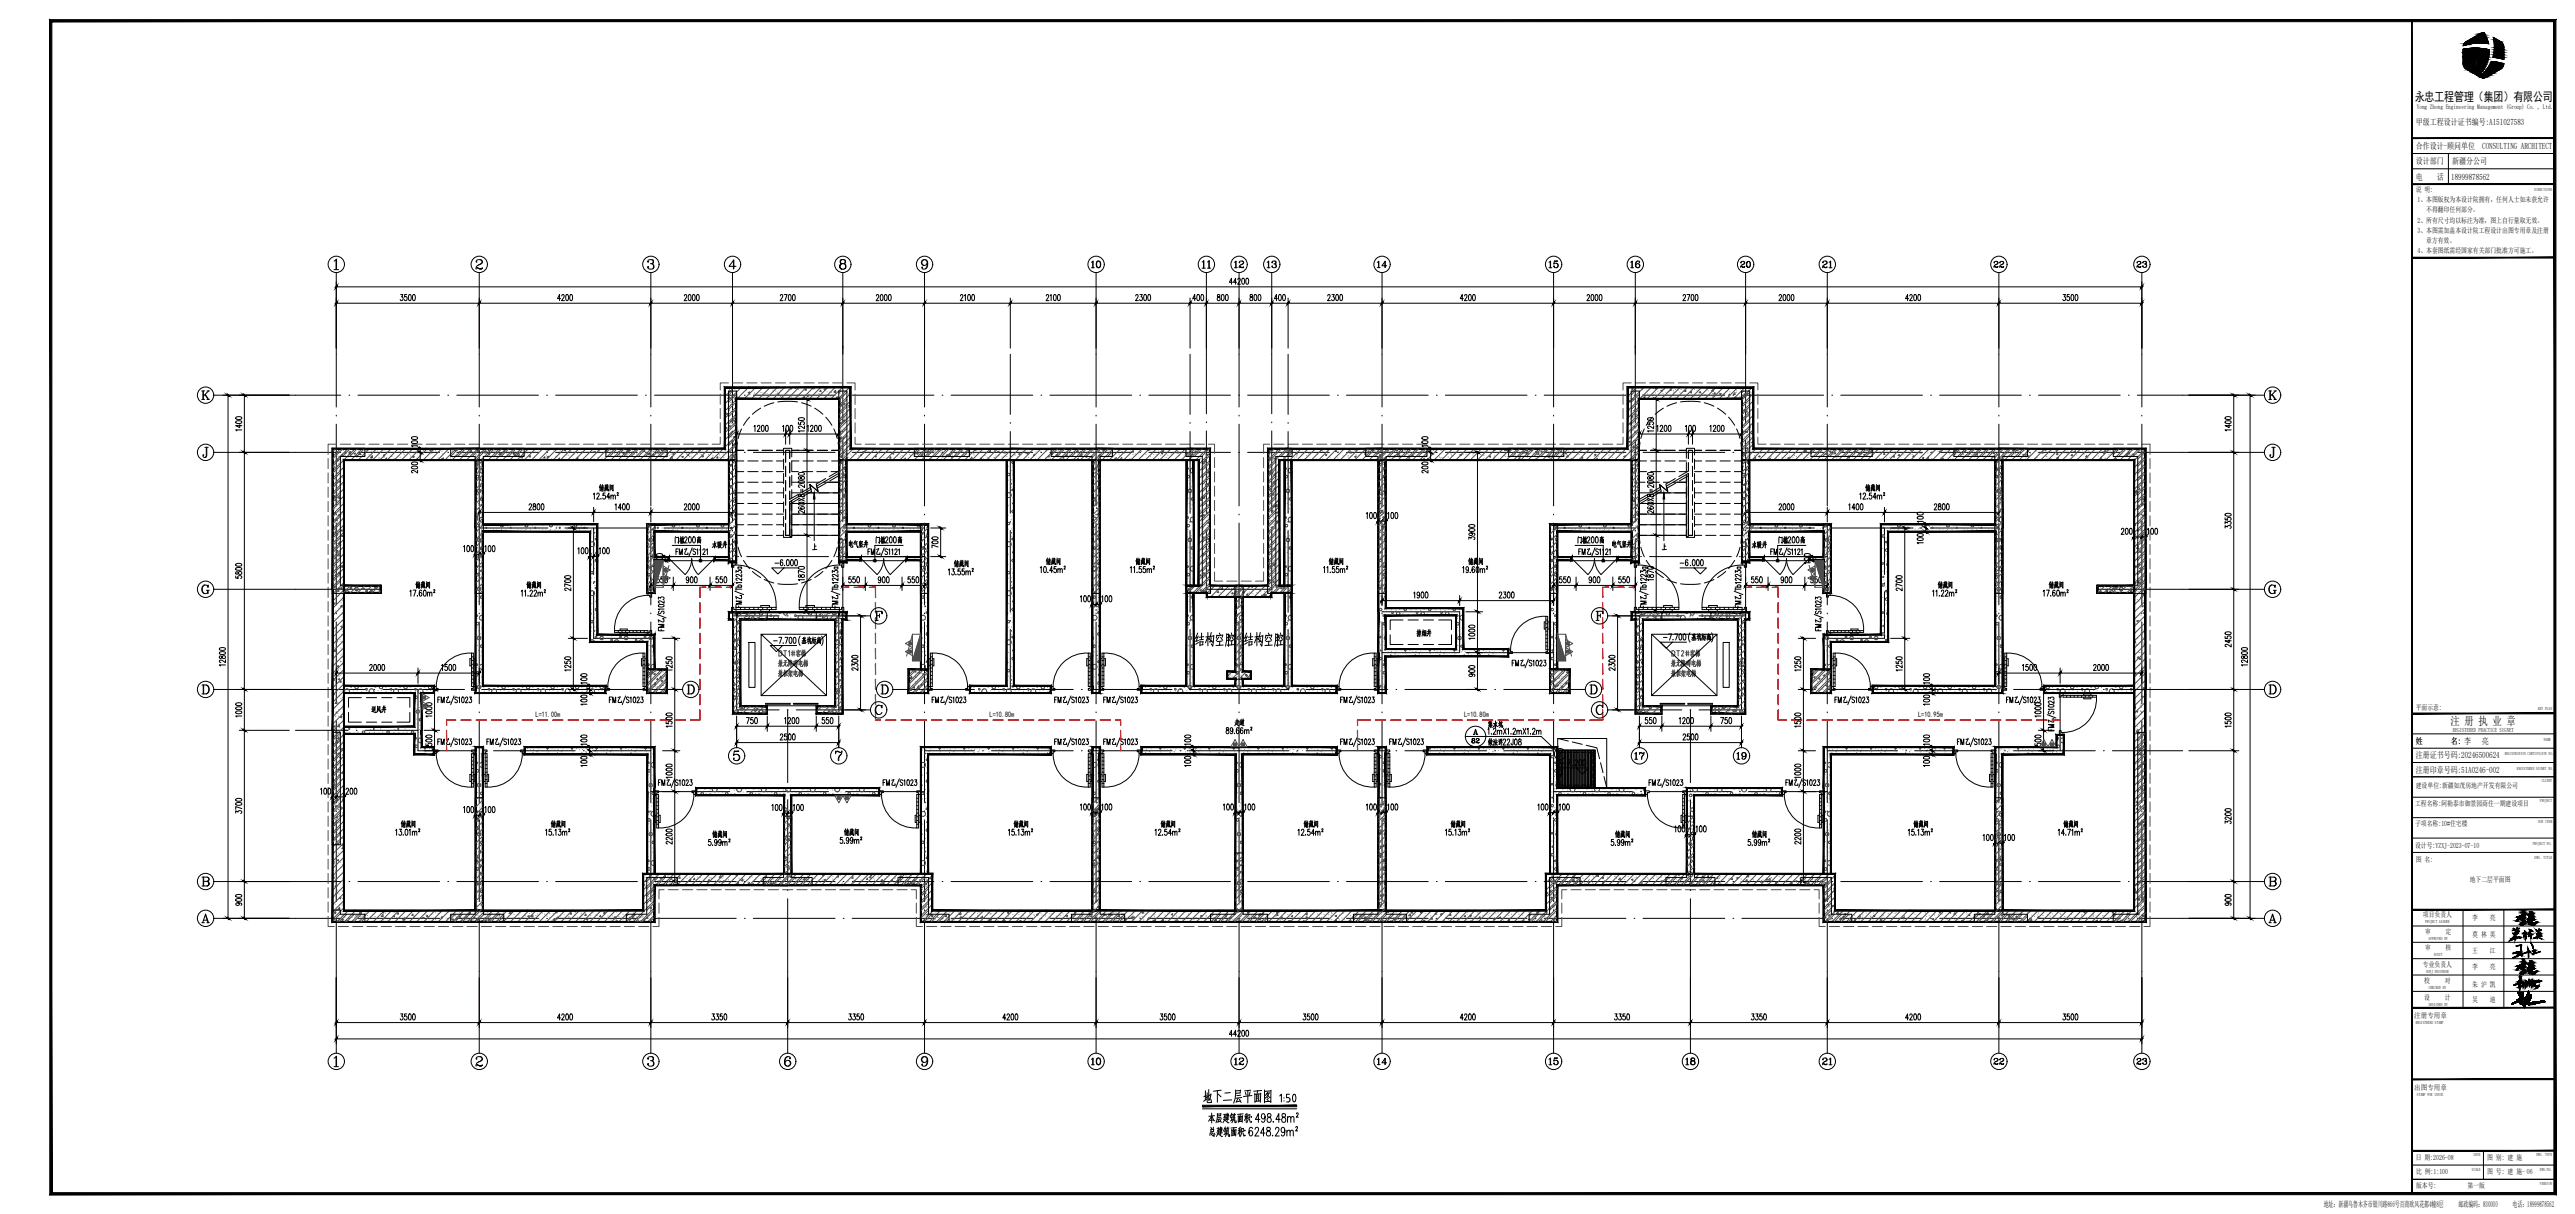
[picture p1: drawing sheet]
<svg xmlns="http://www.w3.org/2000/svg" width="1261mm" height="594mm" viewBox="0 0 1261 594" stroke-linecap="round" stroke-linejoin="round" font-family="sans-serif">
<defs><g id="words">
<text font-size="6" x="1182" y="49">永忠工程管理（集团）有限公司</text>
<text font-size="5.7" x="1200" y="355">注 册 执 业 章</text>
<g font-size="4.3">
<text x="1183" y="61">甲级工程设计证书编号:A151027583</text>
<text x="1183" y="73">合作设计-顾问单位</text>
<text x="1215" y="73">CONSULTING ARCHITECT</text>
<text x="1183" y="80">设计部门</text>
<text x="1201" y="80">新疆分公司</text>
<text x="1183" y="88">电</text>
<text x="1193" y="88">话</text>
<text x="1200" y="88">18999878562</text>
<text x="1183" y="364">姓</text>
<text x="1200" y="364">名: 李</text>
<text x="1215" y="364">亮</text>
<text x="1183" y="371">注册证书号码:20246500624</text>
<text x="1183" y="378">注册印章号码:51A0246-002</text>
</g>
<g font-size="4">
<text x="1138" y="591">地址：新疆乌鲁木齐市银川路866号百商欧风花都4幢8层</text>
<text x="1204" y="591">邮政编码：830000</text>
<text x="1230" y="591">电话：18999878562</text>
</g>
<g font-size="3.8">
<text x="262" y="351">L=11.00m</text>
<text x="485" y="351">L=10.80m</text>
<text x="717" y="351">L=10.80m</text>
<text x="939" y="351">L=10.95m</text>
</g>
<g font-size="3.6">
<text x="1183" y="94">说 明:</text>
<text x="1184" y="99">1、本图版权为本设计院拥有，任何人士如未获允许</text>
<text x="1188" y="104">不得翻印任何部分。</text>
<text x="1184" y="109">2、所有尺寸均以标注为准，图上自行量取无效。</text>
<text x="1184" y="114">3、本图需加盖本设计院工程设计出图专用章及注册</text>
<text x="1188" y="119">章方有效。</text>
<text x="1184" y="124">4、本套图纸需经国家有关部门批准方可施工。</text>
<text x="1183" y="347">平面示意:</text>
<text x="1183" y="386">建设单位:新疆如茂房地产开发有限公司</text>
<text x="1183" y="394">工程名称:阿勒泰市御景园商住一期建设项目</text>
<text x="1183" y="404">子项名称:10#住宅楼</text>
<text x="1183" y="415">设计号:YZXJ-2023-07-10</text>
<text x="1183" y="422">图 名:</text>
<text x="1209" y="432">地下二层平面图</text>
<text x="1186" y="449">项目负责人</text>
<text x="1211" y="450">李</text>
<text x="1219" y="450">亮</text>
<text x="1187" y="457">审</text>
<text x="1197" y="457">定</text>
<text x="1211" y="458">莫 林 英</text>
<text x="1187" y="465">审</text>
<text x="1197" y="465">核</text>
<text x="1211" y="466">王</text>
<text x="1219" y="466">江</text>
<text x="1186" y="473">专业负责人</text>
<text x="1211" y="474">李</text>
<text x="1219" y="474">亮</text>
<text x="1187" y="481">校</text>
<text x="1197" y="481">对</text>
<text x="1211" y="483">朱 沪 凯</text>
<text x="1187" y="490">设</text>
<text x="1197" y="490">计</text>
<text x="1211" y="490">吴</text>
<text x="1219" y="490">迪</text>
<text x="1182" y="498">注册专用章</text>
<text x="1182" y="533">出图专用章</text>
<text x="1183" y="567">日 期:2026-08</text>
<text x="1218" y="567">图 别: 建 施</text>
<text x="1183" y="575">比 例:1:100</text>
<text x="1218" y="575">图 号: 建 施- 06</text>
<text x="1183" y="582">版本号:</text>
<text x="1208" y="582">第一版</text>
</g>
<text font-size="3.2" x="1183" y="54">Yong Zhong Engineering Management (Group) Co. , Ltd.</text>
<text font-size="2.9" x="1201" y="358">REGISTERED PRACTICE SIGNET</text>
<g font-size="2.1">
<text x="1241" y="93">DIRECTIONS</text>
<text x="1243" y="347">KEY PLAN</text>
<text x="1246" y="363">NAME</text>
<text x="1226" y="370">REGISTRATION CERTIFICATE NO.</text>
<text x="1232" y="377">REGISTERED SIGNET NO.</text>
<text x="1245" y="383">CLIENT</text>
<text x="1244" y="393">PROJECT</text>
<text x="1243" y="403">SUB ITEM</text>
<text x="1240" y="414">PROJECT NO.</text>
<text x="1241" y="420">DWG. TITLE</text>
<text x="1187" y="452">PROJECT LEADER</text>
<text x="1189" y="460">APPROVED BY</text>
<text x="1192" y="468">AUDIT</text>
<text x="1188" y="476">SUBJ ENGINEER</text>
<text x="1189" y="484">CHECKED BY</text>
<text x="1189" y="492">DESIGNED BY</text>
<text x="1183" y="501">REGISTERED STAMP</text>
<text x="1183" y="536">STAMP FOR ISSUE</text>
<text x="1211" y="566">DATE</text>
<text x="1242" y="566">DWG. TYPE</text>
<text x="1210" y="573">SCALE</text>
<text x="1244" y="573">DWG.NO.</text>
<text x="1244" y="580">VERSION</text>
</g>
</g></defs>
<!-- layer: PUB_TITLE -->
<g fill="#000" stroke="#000" stroke-width=".49">
<path d="M1181 67h70zM1181 68l70-1z"/>
<path d="M1181 90h70zM1181 90h70z"/>
<path d="M1181 126h70zM1181 126h70z"/>
<path d="M1181 349h70zM1181 349h70z"/>
<path d="M1181 445h70zM1181 445h70z"/>
<path d="M1181 493h70zM1181 493h70z"/>
<path d="M1181 528h70zM1181 528h70z"/>
<path d="M1181 563h70zM1181 563h70z"/>
<path d="M24 585l1226-1h-1225zM24 585l1226-1 1 1zM1250 11v573l1 1zM1250 11l1-1v575zM25 11h1225l1-1zM24 10h1227l-1226 1zM24 10l1 574v-573zM24 10l1 574-1 1z"/>
<path d="M1181 10v574zM1181 10v574z"/>
</g>
<g fill="none" stroke="#000" stroke-width=".49">
<path d="M1181 75h70M1181 68h70M1199 75v15M1181 90h70M1181 83h70M1181 349h70M1181 359h70M1181 366h70M1181 373h70M1181 390h70M1181 380h70M1181 400h70"/>
<path d="M1181 417h70M1181 410h70M1181 453h70M1206 445v48M1226 445v48M1181 461h70M1181 469h70M1181 477h70M1181 485h70M1181 577h70zM1181 570h70M1216 563v14"/>
<path d="M1181 584h70"/>
</g>
<!-- layer: 0 -->
<g fill="#000" stroke="#000" stroke-width=".49">
<path d="M1215 16h1zM1207 34h1zM1206 22h2zM1211 24h2zM1212 33h1zM1213 37h1h-1zM1213 33h1zM1216 33h1zM1220 30h1zM1223 28l3 1zM1240 480h-1zM1235 481v1z"/>
<path d="M1215 16h1zM1215 16h1z"/>
<path d="M1215 16l2 1zM1214 17h3z"/>
<path d="M1214 17h3zM1213 17h1h3z"/>
<path d="M1213 17l4 1v-1zM1212 18l1-1 4 1z"/>
<path d="M1212 18l6 1-1-1zM1210 19l2-1 6 1z"/>
<path d="M1210 19l8 1v-1zM1208 20l2-1 8 1z"/>
<path d="M1221 18l2 2zM1221 18l2 2h-2z"/>
<path d="M1221 20h3h-1zM1221 20h3h-3z"/>
<path d="M1206 22h2zM1206 22h2z"/>
<path d="M1207 33h2zM1207 33l1 1z"/>
<path d="M1206 22h3zM1206 22h2z"/>
<path d="M1206 28l3 3v-3zM1206 28l3 3h-3z"/>
<path d="M1206 31h3zM1206 31h3h-3z"/>
<path d="M1206 31l3 1v-1zM1206 31l3 1h-3z"/>
<path d="M1206 32h3zM1206 32h3h-3z"/>
<path d="M1206 32l3 1v-1zM1206 32l3 1z"/>
<path d="M1207 33h2zM1207 33h2z"/>
<path d="M1207 33h2zM1207 33h2z"/>
<path d="M1207 33h2zM1207 33h2z"/>
<path d="M1206 28h3zM1206 28h3z"/>
<path d="M1206 28h4zM1206 28h3z"/>
<path d="M1207 21h3zM1207 21l2 1z"/>
<path d="M1206 26l4 2v-2zM1206 26l4 2h-4z"/>
<path d="M1210 28v5v-5zM1210 28v5z"/>
<path d="M1207 21h4zM1207 21h3z"/>
<path d="M1206 26h5zM1206 26h4z"/>
<path d="M1207 21h5zM1207 21h4z"/>
<path d="M1211 28h1zM1211 28h1z"/>
<path d="M1211 28l1 4v-4zM1211 28l1 4h-1z"/>
<path d="M1211 32h1zM1211 32v1z"/>
<path d="M1206 25h6zM1206 25l5 1z"/>
<path d="M1211 26l1 1v-1zM1211 26l1 1h-1z"/>
<path d="M1211 27h3zM1211 27h3h-3z"/>
<path d="M1212 26h2zM1211 26h1h2z"/>
<path d="M1212 33l4 1zM1209 34l3-1 4 1z"/>
<path d="M1211 24h3zM1210 24h4z"/>
<path d="M1213 28h1zM1213 28h1z"/>
<path d="M1213 28l1 1zM1213 28l1 1z"/>
<path d="M1207 21h7zM1207 21h5z"/>
<path d="M1210 24h4zM1209 24h5z"/>
<path d="M1211 26h3zM1211 26h3z"/>
<path d="M1211 27l3 1zM1211 27l3 1z"/>
<path d="M1212 28h2zM1212 28h2z"/>
<path d="M1213 28h1zM1213 28h1z"/>
<path d="M1213 29l1 4v-4zM1213 29l1 4h-1z"/>
<path d="M1212 36h2zM1212 36l2 1z"/>
<path d="M1212 26h3zM1212 26h3z"/>
<path d="M1209 24h7zM1208 24h8z"/>
<path d="M1215 29v1zM1215 29v1z"/>
<path d="M1211 36h3h1zM1211 36h3h-2z"/>
<path d="M1215 30v3v-3zM1215 30v3z"/>
<path d="M1209 35l6 1 1-1zM1209 35l6 1h-4z"/>
<path d="M1208 24h8zM1208 24h8z"/>
<path d="M1208 34l8 1v-1zM1208 34l8 1h-7z"/>
<path d="M1208 24h9zM1207 24h10z"/>
<path d="M1209 34h7zM1208 34h8z"/>
<path d="M1215 38h2zM1215 38h1z"/>
<path d="M1216 32l1 1v-1zM1216 32l1 1h-1z"/>
<path d="M1207 24h11zM1206 24h12z"/>
<path d="M1215 38h2zM1215 38h2z"/>
<path d="M1216 31l1 1 1-1zM1216 31l1 1h-1z"/>
<path d="M1214 38h4zM1214 38h3z"/>
<path d="M1206 24h13zM1206 24h13z"/>
<path d="M1214 38h4zM1214 38h4z"/>
<path d="M1216 30l2 1v-1zM1216 30l2 1h-2z"/>
<path d="M1208 20h10zM1208 20h10z"/>
<path d="M1208 20l10 1zM1207 21h11z"/>
<path d="M1216 29l2 1v-1zM1216 29l2 1h-2z"/>
<path d="M1207 21h11zM1207 21h11z"/>
<path d="M1215 29h3zM1215 29h3z"/>
<path d="M1215 29h3zM1215 29h3z"/>
<path d="M1207 21h11zM1207 21h11z"/>
<path d="M1214 21h4zM1214 21h4z"/>
<path d="M1215 21h3zM1215 21h3z"/>
<path d="M1217 21h1zM1217 21h1z"/>
<path d="M1215 28l3 1 1-1zM1215 28l3 1h-3z"/>
<path d="M1215 27l4 1v-1zM1215 27l4 1h-4z"/>
<path d="M1214 27h5zM1214 27h5z"/>
<path d="M1215 26h4zM1215 26h4z"/>
<path d="M1213 26h6zM1213 26l6 1z"/>
<path d="M1215 26h4zM1215 26h4h-4z"/>
<path d="M1206 24l13 1v-1zM1206 24l13 1h-13z"/>
<path d="M1212 25l7 1zM1212 25l7 1z"/>
<path d="M1213 26h6zM1213 26h6z"/>
<path d="M1215 37l3 1 1-1zM1214 38l1-1 3 1z"/>
<path d="M1216 36l3 1 2-1zM1215 37l1-1 3 1z"/>
<path d="M1220 30h3zM1220 30h3z"/>
<path d="M1217 35l4 1 1-1zM1217 35l4 1h-5z"/>
<path d="M1220 30l4 1zM1220 30l4 1z"/>
<path d="M1223 28l3 1zM1225 29h1z"/>
<path d="M1217 34l5 1 2-1zM1217 34l5 1h-5z"/>
<path d="M1221 20l4 1zM1221 20l4 1z"/>
<path d="M1218 34h6zM1218 34h6z"/>
<path d="M1220 31h6zM1220 31h6z"/>
<path d="M1221 21h4zM1221 21h4z"/>
<path d="M1218 34h7zM1218 34h6h-6z"/>
<path d="M1221 21h4zM1221 21h4z"/>
<path d="M1221 21h4zM1221 21h4z"/>
<path d="M1218 33h7zM1218 33l7 1h-7z"/>
<path d="M1218 33h7zM1218 33h7z"/>
<path d="M1221 21l5 1-1-1zM1221 21l5 1h-5z"/>
<path d="M1218 33h7zM1218 33h7h-7z"/>
<path d="M1221 22h5zM1221 22h5z"/>
<path d="M1221 22h5zM1221 22h5z"/>
<path d="M1219 32h7zM1219 32h7z"/>
<path d="M1219 32l6 1 1-1zM1219 32l6 1h-7z"/>
<path d="M1221 22l5 1v-1zM1221 22l5 1h-5z"/>
<path d="M1219 32h7zM1219 32h7h-7z"/>
<path d="M1221 23h5zM1221 23h5z"/>
<path d="M1221 23h5zM1221 23h5z"/>
<path d="M1219 31h7zM1219 31h7z"/>
<path d="M1219 31l7 1v-1zM1219 31l7 1h-7z"/>
<path d="M1221 23l5 1v-1zM1221 23l5 1h-5z"/>
<path d="M1221 24l5 2v-2zM1221 24l5 2h-5z"/>
<path d="M1221 26l5 1v-1zM1221 26l5 1h-5z"/>
<path d="M1221 27l5 1v-1zM1221 27l5 1h-5z"/>
<path d="M1221 28h5zM1221 28h5z"/>
<path d="M1222 28h4zM1222 28h4z"/>
<path d="M1230 455l4-1zM1230 455l4-1z"/>
<path d="M1231 454l1 1zM1230 454l2 1z"/>
<path d="M1230 457h1zM1230 457h1zM1231 457v1zM1231 457v1z"/>
<path d="M1231 457l2-1zM1231 457l2-1zM1233 456v1z"/>
<path d="M1232 458v1zM1232 458v1zM1232 459v1zM1232 459v1z"/>
<path d="M1233 454l-1 2zM1233 454l-1 2zM1232 456v-1zM1232 456v-1zM1232 456l1-1zM1233 455v1z"/>
<path d="M1232 457h1zM1232 457l-2 3zM1229 460l3-3zM1229 460h1zM1229 460h1zM1230 460l1-1zM1230 460l1-1zM1231 459h2zM1231 459h2zM1233 459h1zM1233 459h1zM1234 459h1zM1234 459h1z"/>
<path d="M1235 457l2-1zM1235 457l2-1z"/>
<path d="M1236 455l1 3zM1236 455l1 3zM1237 458v1zM1237 458v1zM1237 459v1zM1237 459v1z"/>
<path d="M1236 457h1zM1236 457h1z"/>
<path d="M1238 456h1zM1238 457l2-1zM1239 455l1 1zM1239 455l1 1zM1239 455v2zM1239 455v2zM1239 457v1zM1239 457v1zM1239 458v1zM1239 458v1z"/>
<path d="M1238 457v1zM1238 457v1zM1238 457l1 1zM1238 458h1z"/>
<path d="M1239 457h1zM1239 458l1-1z"/>
<path d="M1241 459l4-1zM1241 459l4-1z"/>
<path d="M1242 455h2zM1242 456l2-1z"/>
<path d="M1242 455l1 1zM1242 455l1 1z"/>
<path d="M1242 457v1zM1242 457v1z"/>
<path d="M1243 457v-1zM1243 456v1zM1243 456h1zM1243 457l1-1zM1244 456v1zM1243 457h1zM1244 457v1zM1244 457v1zM1242 459l1-1zM1242 458h1zM1241 459l1-1zM1241 459l1-1z"/>
<path d="M1243 457l-1 2zM1243 457l-1 2z"/>
<path d="M1243 455v1zM1243 455v1z"/>
<path d="M1244 459h1zM1244 459h1z"/>
<path d="M1234 479l-1 1zM1234 479l-1 1zM1233 480v1zM1233 481h1zM1233 481h1zM1234 481v-1zM1234 481v-1zM1234 480h1zM1234 481l1-1z"/>
<path d="M1234 479v1zM1234 479v1zM1234 478v1zM1234 478v1zM1234 478l1 1zM1234 478l1 1zM1234 479l1 1zM1234 479l1 1zM1234 480v1zM1234 480v1z"/>
<path d="M1236 480h1zM1236 480h1z"/>
<path d="M1231 482l5-1zM1231 482l5-1z"/>
<path d="M1234 483l1-1zM1235 482l-1 1zM1235 481v1zM1235 481v1z"/>
<path d="M1234 481v1zM1234 481l-1 1zM1233 482v1zM1233 482v1zM1233 483h1zM1233 483h1z"/>
<path d="M1231 482l3-1zM1231 482l3-1z"/>
<path d="M1234 481v4zM1234 481v4z"/>
<path d="M1235 480v1zM1235 480v1zM1235 481h1zM1235 481h1z"/>
<path d="M1235 482v1zM1235 482v1z"/>
<path d="M1235 481l1 1zM1235 482h1z"/>
<path d="M1236 481l2-1zM1236 481l2-1zM1238 480h2zM1238 480h2zM1240 480h1zM1240 480h1zM1241 480h2zM1241 480h2zM1243 480h2zM1243 480h2z"/>
<path d="M1237 482v1zM1237 482v1zM1238 481v1zM1238 481v1zM1238 480v1zM1238 480v1zM1238 480h1z"/>
<path d="M1237 481v1zM1237 481v1zM1237 482v1zM1237 482v1z"/>
<path d="M1237 481h-1zM1236 481h1zM1236 481v1zM1236 482v-1zM1236 482l-1 1zM1236 482l-1 1z"/>
<path d="M1239 482h1zM1240 482v1zM1240 482v1z"/>
<path d="M1239 481v1zM1239 481v1z"/>
<path d="M1239 480v1zM1239 480v1zM1239 481v1zM1239 481v1z"/>
<path d="M1240 481v1zM1240 481v1z"/>
<path d="M1240 481v-1zM1240 480v1zM1240 480l1 1zM1240 481h1zM1240 481v1zM1240 481v1z"/>
<path d="M1240 481h1zM1241 481v1zM1241 481v1zM1241 482v1zM1241 483l1-1zM1241 483h1zM1242 482h1zM1242 483h1z"/>
<path d="M1243 482l-1 2zM1243 482l-1 2zM1241 484h1zM1241 484l1-1z"/>
<path d="M1243 481l1-1zM1243 481l1-1zM1241 481h2zM1242 481h1zM1241 481h1zM1241 480l1 1zM1240 481l1-1zM1240 480h1zM1239 481l1-1zM1239 481l1-1zM1238 481h1zM1238 481h1zM1236 481h2zM1236 481h2z"/>
<circle cx="1233" cy="486" r="0"/>
<circle cx="1234" cy="489" r="0"/>
<circle cx="1236" cy="493" r="0"/>
<circle cx="1238" cy="488" r="0"/>
<circle cx="1239" cy="492" r="0"/>
<circle cx="1241" cy="484" r="0"/>
</g>
<g fill="none" stroke="#000" stroke-width=".49">
<path d="M1206 24h6h7l-1 5-2 5v-1v-4h-1v4v-6l-3-1v1h2v6h-1v-5l1 1v-1h-2v4l-1 1v-7h1h3l-3-1-2 1v7v-5h-1v5h-2l-1-2zM1208 20l-2 2 6-1h7l-1-2a2.7 2.7 0 0 0-3-3l-7 4M1208 34l4-1 4 1-3 3zM1224 20l-3-2v5v5l5 1v-6M1224 20l2 2v1M1226 31l-1 3-7 4h-2h-2M1226 31l-6-1-3 4-3 3M681 311v4h6M687 303h-6v5M689 315h5M689 303h5M697 315h5"/>
<path d="M697 303h5M704 303h7v5M711 311v4h-7M171 349v4h6M177 341h-6v5M179 341h5M179 353h5M187 341h5M187 353h5M194 341h7v5M201 349v4h-7M763 361h24v24h-24z"/>
<path d="M1230 491h.1M1230 491v1M1231 491l-1 1M1231 491h.1M1231 491h1M1232 491h.1M1232 490l-2 1M1232 491l3-4zM1232 491l3-4-3 4M1232 490l-1 1M1232 490v1M1232 490h.1"/>
<path d="M1232 489v1M1232 489h.1M1232 490l1-1v1M1232 490h1M1233 490l-2 1M1233 490l-3 1M1233 490l2-3-4 4M1233 490h.1M1233 489l-1 1M1233 486h.1M1233 489v1M1233 486l1 1"/>
<path d="M1233 486l1 1v-1M1234 486h.1M1233 487h.1M1233 489l-1 2M1233 489l-2 2M1234 486h-1M1234 487l1-1zM1234 490l1-2-2 2M1234 487h.1M1234 487v1M1234 488v-1v1M1234 486l-1 1"/>
<path d="M1234 488h.1M1234 490h-1M1234 487h-1M1234 487v-1zM1234 488l-2 1M1234 489h.1M1234 489l-1 1M1234 490l-4 2M1234 490h.1M1234 489l1-1-1 2M1234 490v1l1-1M1234 489l-2 1"/>
<path d="M1234 491h.1M1234 490v1v-1M1234 490v1M1234 488l-1 1M1234 486v1M1234 489l-2 2v-1M1234 486v1zM1234 491l1 1M1234 486v1v-1M1234 491h1M1235 486l-1 1zM1235 491h-1"/>
<path d="M1235 486l-1 1 1-1M1235 486l-1 1M1235 490l-1 1M1235 492h.1M1235 486h-1M1235 489h.1M1235 488h.1M1235 486h.1M1235 491h1M1235 491h.1M1235 491v1M1235 490h.1"/>
<path d="M1235 487l-2 3M1235 489l-1 1M1235 487l-3 4zM1235 487l-1 1M1235 487h.1M1235 487l-3 4M1235 486v1M1235 489v1v-1M1235 487l-1 2M1235 487l-4 4M1235 487l-3 3M1235 488l-1 2 1-2-1 1"/>
<path d="M1235 488l-2 2 1-1M1235 486l-1 2M1235 490l1 1M1235 487v1M1235 488l-1 2M1235 490h1M1236 491l-1 1M1236 490h.1M1236 490h-1M1236 488l-3 1M1236 488h.1M1236 488l-2 2"/>
<path d="M1236 488l-1 1M1236 491h-1M1236 488l-2 2 1-1M1236 489h-1M1236 488v1M1236 491h.1M1236 490v1M1236 492h-1M1236 492h.1M1236 493h.1M1236 492v1M1236 489l-2 1"/>
<path d="M1236 489h.1M1236 491v1v-1M1236 491h2h-2M1236 491v1M1236 491l9-1-6 2M1236 490l1 1M1236 491h1M1237 489h-1M1237 490h-1M1237 490h.1M1237 489h.1M1237 490l1 1"/>
<path d="M1237 491l-1 1M1237 489l-1 1M1237 490v1M1237 488l-1 1M1237 491h-1M1237 491h.1M1237 488h-1M1237 488v1M1237 488h.1M1237 490l1-1-1 1M1237 489v1M1237 487h.1"/>
<path d="M1237 487l-1 1M1237 490h1M1237 489h1M1238 490h.1M1238 488h-1M1238 490h-1M1238 487v-1l-1 1M1238 491h-2M1238 488h.1M1238 491h-1M1238 487h-1M1238 487h.1"/>
<path d="M1238 489h.1M1238 489l-1 1M1238 486v1M1238 486l-1 1M1238 487l-2 2M1238 487v1M1238 486h.1M1238 485l-1 2M1238 487l-2 2 2-2M1238 491h.1M1238 485h.1M1238 492h.1"/>
<path d="M1238 488v1M1238 489v1M1238 485v1v-1M1238 489v1v-1M1238 487l-1 1M1238 485v1M1238 489h1l-1 1M1238 486l-1 1 1-1M1238 492h1M1239 491h.1M1239 487h-1M1239 491h-1"/>
<path d="M1239 489h-1M1239 492h.1M1239 492h-1M1239 487l-1 1M1239 487h.1M1239 489h.1M1239 489v-1l-1 2M1239 489l-1 1M1239 488v1M1239 488h.1M1239 487v1M1240 491h.1"/>
<path d="M1239 491v1M1239 487l-1 3M1239 491h1M1240 491h-1M1240 491l-1 1M1240 490v1M1241 490l-1 1M1241 491v-1v1M1241 490v1M1241 491h-1M1241 491h.1M1241 490v1l1-1"/>
<path d="M1242 490l-1 1M1242 491h-1M1242 491h.1M1242 490v1M1243 491h-1M1243 490h-1M1243 490h.1M1243 491h.1M1243 491l1-1-2 1h1M1243 490v1M1243 491l1-1zM1244 490h-1"/>
<path d="M1244 490l-1 1M1244 490l-1 1 1-1M1244 490h.1M1244 490h1zM1245 490l-1 1M1245 490l-1 1v-1M1245 490h-1h1M1245 490h-1M1245 490h.1M1245 490h-1zM1245 490h1h-1M1246 490l-7 2"/>
<path d="M1246 490h-1M1246 490h.1M1246 490h-1zM1246 490h-1h1M1246 490l-8 1"/>
</g>
<g fill="#000" stroke="#000" stroke-width=".49">
<path d="M1230 469l4-2zM1230 469l4-2zM1234 467l3-1zM1234 467l3-1zM1237 466h1zM1237 466h1zM1238 465l1 1zM1238 464l1 2zM1238 464v4zM1238 464v4z"/>
<path d="M1230 466h2zM1231 467l1-1zM1232 466h1zM1232 466h1zM1233 466h1zM1233 466h1zM1234 466h1zM1234 466h1zM1234 466v1zM1234 466v1zM1234 467l-1 1zM1234 467l-1 1zM1230 469l3-1zM1230 469l3-2z"/>
<path d="M1232 463l3-1zM1232 463l3-1z"/>
<path d="M1234 463l1-1zM1234 463l1 5zM1234 463l1 5zM1233 467l2 1zM1233 467h1zM1232 467h1zM1232 466l1 1zM1231 467l1-1zM1231 466h1z"/>
<path d="M1239 461l1 2zM1239 461l1 2zM1240 463v1zM1240 463v1z"/>
<path d="M1240 467l4-1zM1240 467l4-1z"/>
<path d="M1240 465h1zM1241 465l-1 1z"/>
<path d="M1241 465l-1 2zM1241 465l-1 2z"/>
</g>
<g fill="none" stroke="#000" stroke-width=".49">
<path d="M1234 449h.1M1235 445l2 3h-2v1h1l-1 1h1v1h1h-1v1l-1 1-1-1 1-2h-1l2-1-1 1-1-1 1-1-3 3 2-2h-2l3-1zM1236 446v1l-1 1zM1236 446h.1M1236 452h.1M1236 447h.1M1238 450h.1M1239 452h.1M1239 446l1 1h-1h1l-1 2 2-1-3 2v1l1-1h2l-2 2 1-1v2l2-2-2 2v-1h-1v-1h-1l1-3h-1l1-1zM1239 449h1zM1239 451h.1M1239 447h.1"/>
<path d="M1239 450h.1M1240 450h.1M1240 453h.1M1240 449h.1M1241 452h.1M1242 452h.1M1234 473h.1M1235 469l2 3h-2v1h1l-1 1h1v1h1h-1v1l-1 1-1-1 1-2h-1l2-1-1 1-1-1 1-1-3 3 2-2h-2l3-2zM1236 470v1l-1 1zM1236 470h.1M1236 476h.1M1236 471h.1"/>
<path d="M1238 474h.1M1239 476h.1M1239 470l1 1h-1h1l-1 2 2-1-3 2v1l2-1h1l-2 2 1-1v2l2-2-2 2v-1h-1v-1h-1l1-3h-1l1-1zM1239 473h1zM1239 474h.1M1239 471h.1M1240 474h.1M1240 477h.1M1240 473h.1M1241 476h.1M1242 476h.1"/>
<circle cx="1235" cy="452" r=".5"/>
<circle cx="1235" cy="476" r=".5"/>
</g>
<g fill="#000" stroke="#000" stroke-width=".49">
<path d="M1232 451h1zM1232 450h1zM1233 449h1zM1233 450h1zM1234 448h1zM1234 452h1zM1235 452h1zM1235 449h1zM1235 450h1zM1234 453h1zM1235 451h1zM1236 448h1z"/>
<path d="M1235 448h1zM1236 451h1zM1236 447h1zM1238 448h2zM1238 451h1zM1239 447h1zM1238 450h1zM1238 448h1zM1238 449h1zM1239 452h1zM1239 451h1zM1239 451v1z"/>
<path d="M1239 446h1zM1239 448h2zM1239 450h2zM1240 450h1zM1239 449h1zM1239 450h1zM1240 453h1zM1240 449h1zM1240 452h1zM1241 452h1zM1232 475h1zM1232 474h1z"/>
<path d="M1233 473h1zM1233 474h1zM1234 472h1zM1234 476h1zM1235 472h1zM1235 476h1zM1235 473h1zM1235 474h1zM1234 477h1zM1235 475h1zM1236 472h1zM1236 475h1z"/>
<path d="M1236 471h1zM1238 473h1zM1238 475h1zM1238 474h1zM1238 472h1zM1239 476h1zM1239 475h1zM1239 475v1zM1239 470h1zM1239 473h2zM1239 474h2zM1239 472h2z"/>
<path d="M1239 471h1zM1240 472h1zM1240 474h1zM1239 473h1zM1240 477h1zM1240 473h1zM1241 476h1z"/>
<path d="M1232 450h1zM1232 450h1z"/>
<path d="M1232 451h1zM1232 451h1z"/>
<path d="M1232 450h1zM1232 450h1z"/>
<path d="M1233 449h1zM1233 449h1z"/>
<path d="M1232 450h1zM1232 450h1zM1232 450h1zM1232 450h1z"/>
<path d="M1233 449h1zM1233 449h1zM1233 449h1zM1233 449h1z"/>
<path d="M1232 450h1zM1232 450h1z"/>
<path d="M1232 450h1zM1232 450h1z"/>
<path d="M1233 449h1zM1233 449h1z"/>
<path d="M1233 449h1zM1233 449h1z"/>
<path d="M1232 449h1zM1232 449h1z"/>
<path d="M1232 449h1zM1232 449h1z"/>
<path d="M1233 449h1zM1233 449h1z"/>
<path d="M1233 449h1zM1233 449h1z"/>
<path d="M1234 448h1zM1234 448h1z"/>
<path d="M1232 449h2zM1232 449h2z"/>
<path d="M1232 449h2zM1232 449h1z"/>
<path d="M1233 449h1zM1233 449h1z"/>
<path d="M1233 449h1zM1233 449h1z"/>
<path d="M1233 450h1zM1233 450h1zM1233 450h1zM1233 450h1z"/>
<path d="M1233 449h1zM1233 449h1z"/>
<path d="M1233 450h1zM1233 450h1z"/>
<path d="M1233 449h1zM1233 449h1z"/>
<path d="M1233 449h1zM1233 449h1z"/>
<path d="M1233 450h1zM1233 450h1z"/>
<path d="M1233 450h1zM1233 450h1z"/>
<path d="M1233 450h1zM1233 450h1z"/>
<path d="M1233 449h1zM1233 449h1z"/>
<path d="M1233 449h1zM1233 449l1 1z"/>
<path d="M1233 449h1zM1233 449h1z"/>
<path d="M1233 449h1zM1233 449h1z"/>
<path d="M1233 449h1zM1233 449h1z"/>
<path d="M1233 449h1zM1233 449h1z"/>
<path d="M1233 449h1zM1233 449h1z"/>
<path d="M1233 449h1zM1233 449h1z"/>
<path d="M1233 449h1zM1233 449h1z"/>
<path d="M1233 449h1zM1233 449h1z"/>
<path d="M1233 449h1zM1233 449h1z"/>
<path d="M1233 449h1zM1233 449h1z"/>
<path d="M1233 449h1zM1233 449h1zM1233 449h1z"/>
<path d="M1233 449h1zM1233 449h1z"/>
<path d="M1234 452h1zM1234 452h1z"/>
<path d="M1234 452h1zM1234 452h1z"/>
<path d="M1234 449h2zM1234 449h2z"/>
<path d="M1234 452h1zM1234 452h1z"/>
<path d="M1233 449h2zM1233 449h1z"/>
<path d="M1234 452h1zM1234 452h1z"/>
<path d="M1233 449h2zM1233 449h2z"/>
<path d="M1233 449h2zM1233 449h2z"/>
<path d="M1234 452h1zM1234 452h1zM1234 452h1z"/>
<path d="M1235 450h1zM1235 450h1z"/>
<path d="M1234 452h1zM1234 452h1z"/>
<path d="M1233 449h2zM1233 449h2z"/>
<path d="M1234 452h1zM1234 452h1z"/>
<path d="M1233 449h2zM1233 449h2z"/>
<path d="M1234 452h1zM1234 452h1z"/>
<path d="M1234 452h1zM1234 452h1z"/>
<path d="M1233 448h2zM1233 449h2z"/>
<path d="M1233 448h2zM1233 448h2z"/>
<path d="M1234 452h1zM1234 452h1z"/>
<path d="M1233 448h2zM1233 448h2z"/>
<path d="M1234 452h1zM1234 452h1z"/>
<path d="M1234 448h1zM1233 448h2z"/>
<path d="M1235 449h1zM1235 449h1z"/>
<path d="M1234 452h1zM1234 452h1z"/>
<path d="M1234 452h1zM1234 452h1z"/>
<path d="M1235 448h1zM1235 448h1z"/>
<path d="M1234 448h1zM1234 448h1z"/>
<path d="M1234 452h1zM1234 452h1z"/>
<path d="M1234 452h1zM1234 452h1z"/>
<path d="M1234 452h1zM1234 452h1z"/>
<path d="M1235 449h1zM1235 449h1z"/>
<path d="M1234 452h1zM1234 452h1z"/>
<path d="M1234 448h1zM1234 448h1z"/>
<path d="M1234 452h1zM1234 452h1z"/>
<path d="M1234 448h1zM1234 448h1z"/>
<path d="M1234 452h1zM1234 452h1zM1234 452h1zM1234 452h1z"/>
<path d="M1234 453h1zM1234 453h1z"/>
<path d="M1235 450h1zM1235 450h1zM1235 450h1zM1235 450h1z"/>
<path d="M1234 452h1zM1234 452h1z"/>
<path d="M1234 452h1zM1234 452h1z"/>
<path d="M1234 452h1zM1234 452h1z"/>
<path d="M1234 452h1zM1234 452h1z"/>
<path d="M1234 449h1zM1234 449h1z"/>
<path d="M1234 452h1zM1234 452h1z"/>
<path d="M1234 452h1zM1234 452h1z"/>
<path d="M1234 453h1zM1234 453h1z"/>
<path d="M1234 449h1zM1234 449h1z"/>
<path d="M1234 449h1zM1234 449h1zM1234 449h1zM1234 449h1z"/>
<path d="M1234 452h1zM1234 452h1z"/>
<path d="M1234 452h1zM1234 452h1z"/>
<path d="M1234 453h1zM1234 453h1z"/>
<path d="M1234 452h1zM1234 452h1z"/>
<path d="M1234 453h1zM1234 453h1z"/>
<path d="M1234 449h1zM1234 449h1zM1234 449h1zM1234 449h1z"/>
<path d="M1234 449h1zM1234 449h1z"/>
<path d="M1234 452h1zM1234 452h1z"/>
<path d="M1235 446h1zM1235 446h1z"/>
<path d="M1234 449h1zM1234 449h1z"/>
<path d="M1235 451h1zM1235 451h1zM1235 451h1zM1235 451h1zM1235 451h1zM1235 451h1z"/>
<path d="M1235 451h1zM1235 451h1z"/>
<path d="M1234 448h1zM1234 448h1z"/>
<path d="M1234 453h1zM1234 453h1z"/>
<path d="M1234 453h1zM1234 453h1zM1234 453h1zM1234 453h1z"/>
<path d="M1234 448h1zM1234 448h1z"/>
<path d="M1234 448h1zM1234 448h1z"/>
<path d="M1234 448h1zM1234 448h1zM1234 448h1zM1234 448h1z"/>
<path d="M1234 448h1zM1234 448h1zM1234 448h1z"/>
<path d="M1234 448h1zM1234 448h1zM1234 448h1z"/>
<path d="M1234 448h1zM1234 448h1z"/>
<path d="M1234 448h1zM1234 448h1zM1234 448h1zM1234 448h1z"/>
<path d="M1235 449h1zM1235 449h1z"/>
<path d="M1234 448h1zM1234 448h1zM1234 448h1z"/>
<path d="M1234 448h1zM1234 448h1z"/>
<path d="M1234 449h1zM1234 449h1z"/>
<path d="M1234 449h1zM1234 449h1z"/>
<path d="M1234 453h1zM1234 453h1z"/>
<path d="M1234 453h1zM1234 453h1z"/>
<path d="M1234 448h1zM1234 448h1z"/>
<path d="M1234 453h1zM1234 453h1z"/>
<path d="M1234 453h1zM1234 453h1z"/>
<path d="M1234 448h1zM1234 448h1z"/>
<path d="M1234 453h1zM1234 453h1zM1234 453h1zM1234 453h1z"/>
<path d="M1235 450h1zM1235 450h1z"/>
<path d="M1235 447h1zM1235 447h1z"/>
<path d="M1235 448h1zM1235 448h1z"/>
<path d="M1234 448h2zM1234 448h1z"/>
<path d="M1234 449h2zM1234 449h1z"/>
<path d="M1234 452h2zM1234 452l1 1z"/>
<path d="M1235 448h1zM1235 448h1z"/>
<path d="M1235 450h1zM1235 450h1z"/>
<path d="M1235 450h1zM1235 450h1z"/>
<path d="M1234 452h2zM1234 452h2zM1234 452h2zM1234 452h2z"/>
<path d="M1235 446h1zM1235 446h1z"/>
<path d="M1235 447h1zM1235 447h1z"/>
<path d="M1234 449h2zM1234 449h2z"/>
<path d="M1235 450h1zM1235 450h1zM1235 450h1zM1235 450h1z"/>
<path d="M1235 450h1zM1235 450h1z"/>
<path d="M1235 450h1zM1235 450h1z"/>
<path d="M1235 450h1zM1235 450h1z"/>
<path d="M1235 447h1zM1235 447h1z"/>
<path d="M1235 447l1 1zM1235 447l1 1z"/>
<path d="M1235 448h1zM1235 448h1z"/>
<path d="M1235 448h1zM1235 448h1z"/>
<path d="M1234 448h2zM1234 448h2z"/>
<path d="M1235 450h1zM1235 450h1z"/>
<path d="M1234 452h2zM1234 452h2z"/>
<path d="M1235 448h1zM1235 448h1z"/>
<path d="M1235 448h1zM1235 448h1z"/>
<path d="M1235 448h1zM1235 448h1z"/>
<path d="M1235 450h1zM1235 450h1z"/>
<path d="M1234 452h2zM1234 452h2z"/>
<path d="M1235 446h1zM1235 446h1z"/>
<path d="M1235 448h1zM1235 448h1z"/>
<path d="M1235 452h1zM1235 452h1zM1235 452h1z"/>
<path d="M1234 452h2zM1234 452h2z"/>
<path d="M1235 446h1zM1235 446h1zM1235 446h1zM1235 446h1z"/>
<path d="M1235 446h1zM1235 446h1z"/>
<path d="M1235 452h1zM1235 452h1zM1235 452h1z"/>
<path d="M1235 446h1zM1235 446h1zM1235 446h1zM1235 446h1z"/>
<path d="M1234 449h2zM1234 449h2z"/>
<path d="M1235 450h1zM1235 450h1zM1235 450h1zM1235 450h1zM1235 450h1zM1235 450h1z"/>
<path d="M1235 451h1zM1235 451h1z"/>
<path d="M1235 451h1zM1235 451h1z"/>
<path d="M1235 451h1zM1235 451h1z"/>
<path d="M1235 446h1zM1235 446h1zM1235 446h1zM1235 446h1zM1235 446h1zM1235 446h1z"/>
<path d="M1235 448h1zM1235 448h1z"/>
<path d="M1235 448h1zM1235 448h1z"/>
<path d="M1234 449h2zM1234 449h2z"/>
<path d="M1235 450h1zM1235 450h1z"/>
<path d="M1235 450h1zM1235 450h1z"/>
<path d="M1235 450h1zM1235 450h1z"/>
<path d="M1235 451h1zM1235 451h1z"/>
<path d="M1235 451h1zM1235 451h1z"/>
<path d="M1235 451h1zM1235 451h1z"/>
<path d="M1235 452h1zM1235 452h1z"/>
<path d="M1234 449h2zM1234 449h2z"/>
<path d="M1235 450h1zM1235 450h1z"/>
<path d="M1235 451h1zM1235 451h1z"/>
<path d="M1235 451l1 1zM1235 451l1 1z"/>
<path d="M1235 446h1zM1235 446h1z"/>
<path d="M1235 446h1zM1235 446h1zM1235 446h1zM1235 446h1z"/>
<path d="M1235 450h1zM1235 450h1z"/>
<path d="M1235 451h1zM1235 451h1z"/>
<path d="M1235 452h1zM1235 452h1zM1235 452h1z"/>
<path d="M1235 448h1zM1235 448h1zM1235 448h1zM1235 448h1z"/>
<path d="M1235 450h1zM1235 450h1z"/>
<path d="M1235 450h1zM1235 450h1z"/>
<path d="M1235 450h1zM1235 450h1z"/>
<path d="M1235 450h1zM1235 450h1z"/>
<path d="M1235 450h1zM1235 450h1z"/>
<path d="M1235 450h1zM1235 450h1zM1235 450h1z"/>
<path d="M1235 452h1zM1235 452h1z"/>
<path d="M1235 446h1zM1235 446h1z"/>
<path d="M1235 450h1zM1235 450h1z"/>
<path d="M1235 450h1zM1235 450h1z"/>
<path d="M1235 450h1zM1235 450h1zM1235 450h1z"/>
<path d="M1235 451h1zM1235 451h1z"/>
<path d="M1235 452h1zM1235 452h1zM1235 452h1zM1235 452h1z"/>
<path d="M1235 446h1zM1235 446h1z"/>
<path d="M1235 448h1zM1235 448h1z"/>
<path d="M1234 449h2zM1234 449h2z"/>
<path d="M1234 449h2zM1234 449h2z"/>
<path d="M1235 451h1zM1235 451h1z"/>
<path d="M1235 452h1zM1235 452h1z"/>
<path d="M1235 446h1zM1235 446h1zM1235 446h1zM1235 446h1z"/>
<path d="M1234 449h2zM1234 449h2z"/>
<path d="M1235 449h1zM1235 450h1z"/>
<path d="M1235 452h1zM1235 452h1zM1235 452h1zM1235 452h1z"/>
<path d="M1235 449h1zM1235 449h1z"/>
<path d="M1235 452h1zM1235 452h1z"/>
<path d="M1235 448h1zM1235 448h1z"/>
<path d="M1235 449h1zM1235 449h1z"/>
<path d="M1235 449h1zM1235 449h1z"/>
<path d="M1235 449h1zM1235 449h1zM1235 449h1zM1235 449h1z"/>
<path d="M1235 449h1zM1235 449h1z"/>
<path d="M1235 451h1zM1235 451h1zM1235 451h1zM1235 451h1z"/>
<path d="M1235 449h1zM1235 449h1z"/>
<path d="M1235 451h1zM1235 451h1z"/>
<path d="M1235 452h1zM1235 452h1z"/>
<path d="M1235 448h1zM1235 448h1z"/>
<path d="M1235 452h1zM1235 452h1z"/>
<path d="M1235 452h1zM1235 452h1z"/>
<path d="M1235 452h1zM1235 452h1z"/>
<path d="M1235 451h1zM1235 451h1z"/>
<path d="M1235 451h1zM1235 451h1z"/>
<path d="M1235 452h1zM1235 452h1z"/>
<path d="M1235 452h1zM1235 452h1z"/>
<path d="M1235 452h1zM1235 452h1z"/>
<path d="M1235 448h1zM1235 448h1z"/>
<path d="M1235 449h1zM1235 449h1zM1235 449h1zM1235 449h1z"/>
<path d="M1235 448h1zM1235 448h1z"/>
<path d="M1235 449h1zM1235 449h1z"/>
<path d="M1235 451h1zM1235 451h1z"/>
<path d="M1235 452h1zM1235 452h1z"/>
<path d="M1235 448h1zM1235 448h1z"/>
<path d="M1235 448h1zM1235 448h1z"/>
<path d="M1235 448h1zM1235 448h1z"/>
<path d="M1235 449h1zM1235 449h1z"/>
<path d="M1235 451h1zM1235 451h1z"/>
<path d="M1235 452h1zM1235 452h1z"/>
<path d="M1235 452h1zM1235 452h1zM1235 452h1zM1235 452h1z"/>
<path d="M1235 448h1zM1235 448h1zM1235 448h1zM1235 448h1z"/>
<path d="M1235 449h1zM1235 449h1z"/>
<path d="M1235 451h1zM1235 451h1z"/>
<path d="M1235 451h1zM1235 451h1z"/>
<path d="M1235 452h1zM1235 452h1z"/>
<path d="M1235 452h1zM1235 452h1z"/>
<path d="M1235 452h1zM1235 452h1z"/>
<path d="M1235 452h1zM1235 452h1z"/>
<path d="M1235 449h1zM1235 449h1z"/>
<path d="M1235 452h1zM1235 452h1z"/>
<path d="M1235 449h1zM1235 449h1z"/>
<path d="M1235 451h1zM1235 451h1z"/>
<path d="M1235 451h1zM1235 451h1z"/>
<path d="M1235 451h1zM1235 451h1z"/>
<path d="M1235 449h1zM1235 449h1z"/>
<path d="M1235 449h1zM1235 449h1z"/>
<path d="M1235 448h1zM1235 448h1z"/>
<path d="M1235 448h1zM1235 448h1zM1235 448h1zM1235 448h1z"/>
<path d="M1235 449h1zM1235 449h1z"/>
<path d="M1235 449h1zM1235 449h1z"/>
<path d="M1235 451h1zM1235 451h1zM1235 451h1z"/>
<path d="M1235 448h1zM1235 448h1z"/>
<path d="M1235 448h1zM1235 448h1z"/>
<path d="M1235 449h1zM1235 449h1zM1235 449h1z"/>
<path d="M1235 448h1zM1235 448h1zM1235 448h1zM1235 448h1z"/>
<path d="M1235 449h1zM1235 449h1z"/>
<path d="M1235 449h1zM1235 449h1z"/>
<path d="M1235 451h1zM1235 451h1z"/>
<path d="M1235 448h1zM1235 448h1z"/>
<path d="M1235 448h1zM1235 448h1z"/>
<path d="M1235 449h1zM1234 449h2zM1234 449h2zM1234 449h2z"/>
<path d="M1234 449h2zM1234 449h2z"/>
<path d="M1235 451h1zM1235 451h1z"/>
<path d="M1234 449h2zM1234 449h2z"/>
<path d="M1234 449h2zM1234 449h2z"/>
<path d="M1234 449h2zM1234 449h2z"/>
<path d="M1234 449h2zM1234 449h2z"/>
<path d="M1235 451h1zM1235 451h1z"/>
<path d="M1235 448h1zM1235 448h2z"/>
<path d="M1235 448h1zM1235 448h1z"/>
<path d="M1234 449h2zM1234 449h2z"/>
<path d="M1236 451h1zM1236 451h1z"/>
<path d="M1235 451h1zM1235 451h1z"/>
<path d="M1236 451h1zM1236 451h1z"/>
<path d="M1236 451h1zM1236 451h1z"/>
<path d="M1236 447l1 1zM1236 448h1z"/>
<path d="M1236 448h1zM1236 448h1z"/>
<path d="M1236 448h1zM1236 448h1zM1236 448h1zM1236 448h1z"/>
<path d="M1236 448h1zM1236 448h1zM1236 448h1zM1236 448h1z"/>
<path d="M1236 448h1zM1236 448h1zM1235 448h2z"/>
<path d="M1236 448h1zM1236 448h1zM1236 448h1z"/>
<path d="M1236 448h1zM1236 448h1z"/>
<path d="M1236 448h1zM1236 448h1zM1236 448h1zM1236 448h1z"/>
<path d="M1236 448h1zM1236 448h1z"/>
<path d="M1236 448h1zM1236 448h1z"/>
<path d="M1236 448h1zM1236 448h1z"/>
<path d="M1238 451h1zM1238 451h1z"/>
<path d="M1238 449h1zM1238 449h1z"/>
<path d="M1238 452h1zM1238 452h1z"/>
<path d="M1238 449h1zM1238 449h1z"/>
<path d="M1238 452h1zM1238 452h1z"/>
<path d="M1238 451h1zM1238 451h1z"/>
<path d="M1238 451h1zM1238 451h1z"/>
<path d="M1238 451h1zM1238 451h1z"/>
<path d="M1238 451h1zM1238 451h1z"/>
<path d="M1238 451h1zM1238 451h1z"/>
<path d="M1238 450h1zM1238 450h1z"/>
<path d="M1238 451h1zM1238 451h1z"/>
<path d="M1238 448h1zM1238 448h1z"/>
<path d="M1239 451h1zM1239 451h1z"/>
<path d="M1238 448h1zM1238 448h1z"/>
<path d="M1238 448h1zM1238 448h1z"/>
<path d="M1238 450h1zM1238 450h1z"/>
<path d="M1238 450h1zM1238 450h1zM1238 450h1zM1238 450h1z"/>
<path d="M1238 450h1zM1238 450h1z"/>
<path d="M1238 451h1zM1238 451h1z"/>
<path d="M1238 451h1zM1238 451h1zM1238 451h1zM1238 451h1z"/>
<path d="M1238 450h1zM1238 450h1z"/>
<path d="M1238 451h1zM1238 451h1z"/>
<path d="M1239 450h1zM1239 450h1z"/>
<path d="M1239 450h1zM1239 450h1z"/>
<path d="M1238 450h1zM1238 450h1z"/>
<path d="M1238 450h1zM1238 450h1z"/>
<path d="M1238 449h1zM1238 449h1z"/>
<path d="M1238 449h1zM1238 449h1z"/>
<path d="M1238 450h1zM1238 450h1z"/>
<path d="M1238 449h1zM1238 449h1z"/>
<path d="M1238 449h1zM1238 449h1z"/>
<path d="M1238 451h1zM1238 451h1z"/>
<path d="M1238 449h1zM1238 449h1z"/>
<path d="M1238 449h1zM1238 449h1z"/>
<path d="M1238 449h1zM1238 450h1zM1238 450h1zM1238 450h1z"/>
<path d="M1238 451h1zM1238 451h1z"/>
<path d="M1238 451h1zM1238 451h1z"/>
<path d="M1238 452h1zM1238 452h1z"/>
<path d="M1238 452h1zM1238 452h1z"/>
<path d="M1238 449h1zM1238 449h1z"/>
<path d="M1238 452h1zM1238 452h1z"/>
<path d="M1238 452h1zM1238 452h1z"/>
<path d="M1239 449h2zM1239 449h2z"/>
<path d="M1239 451h1zM1239 451h1zM1239 451h1z"/>
<path d="M1238 452h1zM1238 452h1zM1238 452h1zM1238 452h1zM1238 452h1zM1238 452h1z"/>
<path d="M1238 449h1zM1238 449h1z"/>
<path d="M1238 449h1zM1238 449h1z"/>
<path d="M1238 449h1zM1238 449h1z"/>
<path d="M1239 451h1zM1239 451h1z"/>
<path d="M1238 449h1zM1238 449h1z"/>
<path d="M1238 449h1zM1238 449h1z"/>
<path d="M1238 449h1zM1238 449h1z"/>
<path d="M1238 449h1zM1238 449h1z"/>
<path d="M1238 452h1zM1238 452h1z"/>
<path d="M1239 446h1zM1239 446h1zM1239 446h1zM1239 446h1z"/>
<path d="M1238 449h1zM1238 449h1z"/>
<path d="M1238 449h1zM1238 449h1z"/>
<path d="M1239 452h1zM1239 452h1zM1239 452h1zM1239 452h1z"/>
<path d="M1238 452h1zM1238 452h1zM1238 452h1zM1238 452h1z"/>
<path d="M1238 449h1zM1238 449h1z"/>
<path d="M1238 449h1zM1238 449h1z"/>
<path d="M1238 449h1zM1238 449h1z"/>
<path d="M1238 452h1zM1238 452h1z"/>
<path d="M1238 452h1zM1238 452h1z"/>
<path d="M1238 449h1zM1238 449h1z"/>
<path d="M1238 449h1zM1238 449h1zM1238 449h1zM1238 449h1z"/>
<path d="M1238 449h1zM1238 449h1z"/>
<path d="M1238 452h1zM1238 452h1z"/>
<path d="M1238 452h1zM1238 452h1z"/>
<path d="M1238 449h1zM1238 449h1z"/>
<path d="M1238 449h1zM1238 449h1zM1238 449h1zM1238 449h1z"/>
<path d="M1238 449h1zM1238 449h1z"/>
<path d="M1238 452h1zM1238 452h1z"/>
<path d="M1238 449h1zM1238 449h1z"/>
<path d="M1238 452h1zM1238 452h1zM1238 452h1zM1238 452h1z"/>
<path d="M1238 449h1zM1238 449h1z"/>
<path d="M1238 452h1zM1238 452h1z"/>
<path d="M1238 448h1zM1238 448h1z"/>
<path d="M1238 448h1zM1238 448h1z"/>
<path d="M1238 449h1zM1238 449h1z"/>
<path d="M1239 446h1zM1239 446h1z"/>
<path d="M1238 449h1zM1238 449h1z"/>
<path d="M1238 449h1zM1238 449h1z"/>
<path d="M1238 449h1zM1238 449h1z"/>
<path d="M1238 449h1zM1238 449h1z"/>
<path d="M1238 449h1zM1238 449h1z"/>
<path d="M1239 450h2zM1239 450h2z"/>
<path d="M1239 446h1zM1239 446h1z"/>
<path d="M1238 449h2zM1238 449h1z"/>
<path d="M1238 449h2zM1238 449h1z"/>
<path d="M1239 452h1zM1239 452h1z"/>
<path d="M1239 446h1zM1239 446h1z"/>
<path d="M1239 450h1zM1239 450h1z"/>
<path d="M1239 451h1zM1239 451h1z"/>
<path d="M1239 452h1zM1239 452h1zM1239 452h1zM1239 452h1z"/>
<path d="M1239 452h1zM1239 452h1zM1239 452h1z"/>
<path d="M1239 450h1zM1239 450h1zM1239 450h1zM1239 450h1z"/>
<path d="M1239 451h1zM1239 451h1zM1239 451h1z"/>
<path d="M1238 449h2zM1238 449h2z"/>
<path d="M1239 451h1zM1239 451h1zM1239 451h1zM1239 451h1z"/>
<path d="M1239 446h1zM1239 446h1z"/>
<path d="M1238 448h2zM1238 448h1z"/>
<path d="M1239 449h1zM1239 449h1z"/>
<path d="M1239 449h1zM1239 449h1z"/>
<path d="M1239 452h1zM1239 452h1z"/>
<path d="M1238 449h2zM1238 449h2z"/>
<path d="M1239 451h1zM1239 451h1zM1239 451h1zM1239 451h1z"/>
<path d="M1239 452h1zM1239 452h1z"/>
<path d="M1239 446h1zM1239 446h1z"/>
<path d="M1238 449h2zM1238 449h2z"/>
<path d="M1238 449h2zM1238 449h2z"/>
<path d="M1239 451h1zM1239 451h1z"/>
<path d="M1239 446h1zM1239 446h1z"/>
<path d="M1239 446h1zM1239 446h1z"/>
<path d="M1239 449h1zM1239 449h1z"/>
<path d="M1238 448h2zM1238 448h2z"/>
<path d="M1238 448h2zM1238 448h2zM1238 448h2zM1238 448h2z"/>
<path d="M1239 451h1zM1239 451h1z"/>
<path d="M1239 451h1zM1239 451h1z"/>
<path d="M1239 452h1zM1239 452h1z"/>
<path d="M1239 452h1zM1239 452h1z"/>
<path d="M1239 452h1zM1239 452h1z"/>
<path d="M1239 446h1zM1239 446h1z"/>
<path d="M1239 446h1zM1239 446h1zM1239 446h1z"/>
<path d="M1239 446h1zM1239 446h1zM1239 446h1zM1239 446h1z"/>
<path d="M1239 446h1zM1239 446h1z"/>
<path d="M1239 446h1zM1239 446h1z"/>
<path d="M1238 449h2zM1238 449h2z"/>
<path d="M1239 451h1zM1239 451h1z"/>
<path d="M1239 452h1zM1239 452h1z"/>
<path d="M1239 446h1zM1239 446h1z"/>
<path d="M1239 446l1 1zM1239 446l1 1z"/>
<path d="M1239 449h1zM1239 449h1z"/>
<path d="M1239 449h1zM1239 449h1z"/>
<path d="M1238 449h2zM1238 449h2z"/>
<path d="M1239 451h1zM1239 451h1z"/>
<path d="M1239 452h1zM1239 452h1zM1239 452h1zM1239 452h1z"/>
<path d="M1238 448h2zM1238 448h2z"/>
<path d="M1239 449h1zM1239 449h1z"/>
<path d="M1239 449h1zM1239 449h1z"/>
<path d="M1239 451h1zM1239 451h1z"/>
<path d="M1240 453h1zM1240 453h1z"/>
<path d="M1239 449h1zM1239 449h1z"/>
<path d="M1239 449h1zM1239 449h1z"/>
<path d="M1239 449h1zM1239 449h1z"/>
<path d="M1238 448h2zM1238 448h2zM1238 448h2zM1238 448h2z"/>
<path d="M1239 449h1zM1239 449h1z"/>
<path d="M1240 449h1zM1240 449h1z"/>
<path d="M1239 451h1zM1239 451h1zM1239 451h1z"/>
<path d="M1239 452h1zM1239 452h1zM1239 452h1zM1239 452h1z"/>
<path d="M1238 447h2zM1238 448h2zM1238 448h2z"/>
<path d="M1238 447h2zM1238 447h2z"/>
<path d="M1238 447h2zM1238 447h2z"/>
<path d="M1238 447h2zM1238 447h2z"/>
<path d="M1238 447h2zM1238 447h2z"/>
<path d="M1239 449h1zM1239 449h1z"/>
<path d="M1239 450h1zM1239 450h1z"/>
<path d="M1239 450h1zM1239 450l1 1z"/>
<path d="M1238 447h2zM1238 447h2z"/>
<path d="M1239 449h1zM1239 449h1z"/>
<path d="M1239 449h1zM1239 449h1zM1239 449h1zM1239 449h1z"/>
<path d="M1239 449h1zM1239 449h1z"/>
<path d="M1239 450h1zM1239 450h1z"/>
<path d="M1240 453h1zM1240 453h1z"/>
<path d="M1238 447h2zM1238 447h2z"/>
<path d="M1238 447h2zM1238 447h2z"/>
<path d="M1239 449h1zM1239 449h1zM1239 449h1zM1239 449h1z"/>
<path d="M1238 447h2zM1238 447h2z"/>
<path d="M1239 449h1zM1239 449h1z"/>
<path d="M1239 450h1zM1239 450h1z"/>
<path d="M1239 451h1zM1239 451h1z"/>
<path d="M1239 450h1zM1239 450h1z"/>
<path d="M1239 451l1 1zM1239 451l1 1zM1239 452h1zM1239 452h1z"/>
<path d="M1239 447h1zM1239 447h1z"/>
<path d="M1239 447h1zM1238 447h2z"/>
<path d="M1239 449h1zM1239 449h1z"/>
<path d="M1239 450h1zM1239 450h1z"/>
<path d="M1239 449h1zM1239 449h1z"/>
<path d="M1239 452h1zM1239 452h1z"/>
<path d="M1239 447h1zM1239 447h1zM1239 447h1z"/>
<path d="M1239 450h1zM1239 450h1zM1239 450h1zM1239 450h1z"/>
<path d="M1239 452h1zM1239 452h1z"/>
<path d="M1239 452h1zM1239 452h1zM1239 452h1zM1239 452h1z"/>
<path d="M1239 452h1zM1239 452h1z"/>
<path d="M1239 452h1zM1239 452h1z"/>
<path d="M1239 452h1zM1239 452h1z"/>
<path d="M1240 452v1zM1240 452v1z"/>
<path d="M1239 447h1zM1239 447h1z"/>
<path d="M1239 450h1zM1239 450h1z"/>
<path d="M1239 450h1zM1239 450h1z"/>
<path d="M1240 453h1zM1240 453h1z"/>
<path d="M1239 447h1zM1239 447h1z"/>
<path d="M1239 450h1zM1239 450h1z"/>
<path d="M1239 447h1zM1239 447h1z"/>
<path d="M1239 450h1zM1239 450h1z"/>
<path d="M1239 447h1zM1239 447h1z"/>
<path d="M1239 447h1zM1239 447h1z"/>
<path d="M1239 447h1zM1239 447h1z"/>
<path d="M1239 447h1zM1239 447h1z"/>
<path d="M1239 447h1zM1239 447h1z"/>
<path d="M1239 447h1zM1239 447h1zM1239 447h1zM1239 447h1z"/>
<path d="M1239 447h1zM1239 447h1z"/>
<path d="M1239 447h1zM1239 447h1z"/>
<path d="M1239 447h1zM1239 447h1z"/>
<path d="M1239 447h1zM1239 447h1zM1239 447h1zM1239 447h1z"/>
<path d="M1239 447h1zM1239 447h1zM1239 447h1zM1239 447h1z"/>
<path d="M1239 450h1zM1239 450h1z"/>
<path d="M1240 448h1zM1240 448h1z"/>
<path d="M1240 448h1zM1240 448h1z"/>
<path d="M1239 450h2zM1239 450h1z"/>
<path d="M1240 448h1zM1240 448h1z"/>
<path d="M1240 448h1zM1240 448h1z"/>
<path d="M1240 449h1zM1240 449h1z"/>
<path d="M1239 450h2zM1239 450h2z"/>
<path d="M1240 453h1zM1240 453h1z"/>
<path d="M1240 448h1zM1240 448h1z"/>
<path d="M1240 449h1zM1240 449h1z"/>
<path d="M1239 449h2zM1239 449h2z"/>
<path d="M1240 453h1zM1240 453h1z"/>
<path d="M1239 449h2zM1239 449h2z"/>
<path d="M1239 450h2zM1239 450h2z"/>
<path d="M1240 453h1zM1240 453h1z"/>
<path d="M1240 448h1zM1240 448h1z"/>
<path d="M1239 448h2zM1239 448h2zM1239 448h2z"/>
<path d="M1239 448h2zM1239 448h2zM1239 448h2zM1239 448h2zM1239 448h2zM1239 448h2zM1239 448h2z"/>
<path d="M1239 448l2 1zM1239 448l2 1z"/>
<path d="M1239 449h2zM1239 449h2z"/>
<path d="M1239 449h2zM1239 449h2zM1239 449h2zM1239 449h2z"/>
<path d="M1239 449h2zM1239 449h2z"/>
<path d="M1239 448h2zM1239 448h2z"/>
<path d="M1239 448h2zM1239 448h2zM1239 448h2zM1239 448h2z"/>
<path d="M1239 448h2zM1239 448h2zM1239 448h2zM1239 448h2z"/>
<path d="M1239 450h2zM1239 450h2z"/>
<path d="M1240 453h1zM1240 453h1z"/>
<path d="M1240 453h1zM1240 453h1z"/>
<path d="M1240 453h1zM1240 453h1z"/>
<path d="M1240 453h1zM1240 453h1z"/>
<path d="M1240 453h1zM1240 453h1z"/>
<path d="M1240 450h1zM1240 450h1zM1240 450h1z"/>
<path d="M1240 450h1zM1240 450h1z"/>
<path d="M1240 450h1zM1240 450h1zM1240 450h1z"/>
<path d="M1239 450h2zM1239 450h2z"/>
<path d="M1239 450h2zM1239 450h2z"/>
<path d="M1240 453h1zM1240 453h1zM1240 453h1zM1240 453h1zM1240 453h1zM1240 453h1z"/>
<path d="M1240 450h1zM1240 450h1z"/>
<path d="M1240 450h1zM1240 450h1z"/>
<path d="M1239 450h2zM1239 450h2z"/>
<path d="M1240 453h1zM1240 453h1z"/>
<path d="M1240 450h1zM1240 450h1zM1240 450h1z"/>
<path d="M1239 450h2zM1239 450h2z"/>
<path d="M1240 453h1zM1240 453h1z"/>
<path d="M1240 453h1zM1240 453h1z"/>
<path d="M1239 450h2zM1239 450h2z"/>
<path d="M1240 450h1zM1240 450h1z"/>
<path d="M1239 450h2zM1239 450h2z"/>
<path d="M1240 452h1zM1240 452l1 1z"/>
<path d="M1240 450h1zM1240 450h1z"/>
<path d="M1239 450h2zM1239 450h2z"/>
<path d="M1239 450h2zM1239 450h2z"/>
<path d="M1239 450h2zM1239 450h2zM1239 450h2z"/>
<path d="M1241 452h1zM1241 452h1z"/>
<path d="M1240 452h1zM1240 452h1z"/>
<path d="M1240 450h1zM1240 450h1z"/>
<path d="M1240 450h1zM1240 450h1z"/>
<path d="M1240 450h1zM1239 450h2z"/>
<path d="M1240 452h1zM1240 452h1z"/>
<path d="M1240 452h1zM1240 452h1z"/>
<path d="M1240 452h1zM1240 452h1z"/>
<path d="M1240 452h1zM1240 452h1z"/>
<path d="M1240 452h1zM1240 452h1z"/>
<path d="M1240 452h1zM1240 452h1z"/>
<path d="M1241 452h1zM1241 452h1z"/>
<path d="M1241 452h1zM1241 452h1z"/>
<path d="M1241 452h1zM1241 452h1z"/>
<path d="M1241 452h1zM1241 452h1z"/>
<path d="M1241 452h1zM1241 452h1z"/>
<path d="M1241 452h1zM1241 452h1z"/>
<path d="M1241 452h1zM1241 452h1z"/>
<path d="M1241 452h1zM1241 452h1z"/>
<path d="M1241 452h1zM1241 452h1z"/>
<path d="M1241 452h1zM1241 452h1z"/>
<path d="M1241 452h1zM1241 452h1z"/>
<path d="M1241 452h1zM1241 452h1z"/>
<path d="M1241 452h1zM1241 452h1z"/>
<path d="M1241 452h1zM1241 452h1z"/>
<path d="M1241 452h1zM1241 452h1z"/>
<path d="M1241 452h1zM1241 452h1zM1241 452h1zM1241 452h1zM1241 452h1zM1241 452h1z"/>
<path d="M1232 474h1zM1232 474h1z"/>
<path d="M1232 474h1zM1232 474h1z"/>
<path d="M1233 473h1zM1233 473h1zM1233 473h1zM1233 473h1z"/>
<path d="M1232 474h1zM1232 474h1z"/>
<path d="M1232 474h1zM1232 474h1z"/>
<path d="M1232 474h1zM1232 474h1z"/>
<path d="M1233 473h1zM1233 473h1z"/>
<path d="M1232 473h1zM1232 473h1z"/>
<path d="M1232 473h1zM1232 473h1z"/>
<path d="M1233 473h1zM1233 473h1z"/>
<path d="M1234 472h1zM1234 472h1z"/>
<path d="M1232 473h2zM1232 473h1z"/>
<path d="M1232 473h2zM1232 473h2z"/>
<path d="M1233 474h1zM1233 474h1z"/>
<path d="M1233 473h1zM1233 473h1z"/>
<path d="M1233 473h1zM1232 473h2z"/>
<path d="M1233 474h1zM1233 474h1zM1233 474h1zM1233 474h1z"/>
<path d="M1233 473h1zM1233 473h1z"/>
<path d="M1233 474h1zM1233 474h1z"/>
<path d="M1233 473h1zM1233 473h1z"/>
<path d="M1233 473h1zM1233 473h1z"/>
<path d="M1233 474h1zM1233 474h1z"/>
<path d="M1233 474h1zM1233 474h1z"/>
<path d="M1233 474h1zM1233 474h1z"/>
<path d="M1233 473h1zM1233 473h1z"/>
<path d="M1233 473h1zM1233 473l1 1z"/>
<path d="M1233 473h1zM1233 473h1z"/>
<path d="M1233 473h1zM1233 473h1z"/>
<path d="M1233 473h1zM1233 473h1z"/>
<path d="M1233 473h1zM1233 473h1z"/>
<path d="M1233 473h1zM1233 473h1z"/>
<path d="M1233 473h1zM1233 473h1z"/>
<path d="M1233 473h1zM1233 473h1z"/>
<path d="M1233 473h1zM1233 473h1z"/>
<path d="M1233 473h1zM1233 473h1z"/>
<path d="M1233 473h1zM1233 473h1z"/>
<path d="M1233 473h1zM1233 473h1z"/>
<path d="M1233 473h1zM1233 473h1z"/>
<path d="M1233 473h1zM1233 473h1zM1233 473h1z"/>
<path d="M1233 473h1zM1233 473h1z"/>
<path d="M1233 473h1zM1233 473h1zM1233 473h1z"/>
<path d="M1234 472h1zM1234 472h1zM1234 472h1zM1234 472h1zM1234 472h1zM1234 472h1z"/>
<path d="M1234 476h1zM1234 476h1z"/>
<path d="M1234 473h2zM1234 473h2z"/>
<path d="M1234 473h1zM1234 473h1z"/>
<path d="M1234 476h1zM1234 476h1z"/>
<path d="M1233 473h2zM1233 473h1z"/>
<path d="M1234 476h1zM1234 476h1z"/>
<path d="M1234 476h1zM1234 476h1z"/>
<path d="M1234 476h1zM1234 476h1z"/>
<path d="M1234 476h1zM1234 476h1z"/>
<path d="M1233 473h2zM1233 473h2z"/>
<path d="M1233 473h2zM1233 473h2z"/>
<path d="M1235 474h1zM1235 474h1z"/>
<path d="M1233 473h2zM1233 473h2z"/>
<path d="M1234 476h1zM1234 476h1z"/>
<path d="M1233 473h2zM1233 473h2z"/>
<path d="M1234 476h1zM1234 476h1z"/>
<path d="M1234 476h1zM1234 476h1z"/>
<path d="M1233 472h2zM1233 473h2z"/>
<path d="M1233 472h2zM1233 472h2z"/>
<path d="M1234 476h1zM1234 476h1z"/>
<path d="M1233 472h2zM1233 472h2z"/>
<path d="M1234 476h1zM1234 476h1z"/>
<path d="M1234 472h1zM1233 472h2z"/>
<path d="M1234 476h1zM1234 476h1z"/>
<path d="M1234 476h1zM1234 476h1z"/>
<path d="M1235 472h1zM1235 472h1z"/>
<path d="M1234 472h1zM1234 472h1z"/>
<path d="M1234 476h1zM1234 476h1z"/>
<path d="M1234 476h1zM1234 476h1z"/>
<path d="M1234 476h1zM1234 476h1z"/>
<path d="M1235 473h1zM1235 473h1z"/>
<path d="M1234 472h1zM1234 472h1z"/>
<path d="M1234 476h1zM1234 476h1z"/>
<path d="M1234 476h1zM1234 476h1z"/>
<path d="M1234 476h1zM1234 476h1z"/>
<path d="M1234 472h1zM1234 472h1z"/>
<path d="M1234 476h1zM1234 476h1zM1234 476h1zM1234 476h1z"/>
<path d="M1235 474h1zM1235 474h1zM1235 474h1zM1235 474h1z"/>
<path d="M1234 476h1zM1234 476h1z"/>
<path d="M1234 477h1zM1234 477h1z"/>
<path d="M1234 476h1zM1234 476h1z"/>
<path d="M1234 476h1zM1234 476h1z"/>
<path d="M1234 473h1zM1234 473h1z"/>
<path d="M1235 474h1zM1235 474h1z"/>
<path d="M1234 476h1zM1234 476h1z"/>
<path d="M1234 477h1zM1234 477h1z"/>
<path d="M1234 473h1zM1234 473h1zM1234 473h1zM1234 473h1z"/>
<path d="M1234 476h1zM1234 476h1z"/>
<path d="M1234 476h1zM1234 476h1z"/>
<path d="M1234 476h1zM1234 476h1zM1234 476h1z"/>
<path d="M1234 477h1zM1234 477h1z"/>
<path d="M1234 476h1zM1234 476h1z"/>
<path d="M1234 477h1zM1234 477h1z"/>
<path d="M1234 473h1zM1234 473h1z"/>
<path d="M1234 473h1zM1234 473h1zM1234 473h1zM1234 473h1z"/>
<path d="M1234 476h1zM1234 476h1z"/>
<path d="M1235 474h1zM1235 474h1z"/>
<path d="M1235 470h1zM1235 470h1z"/>
<path d="M1234 473h1zM1234 473h1z"/>
<path d="M1234 473h1zM1234 473h1z"/>
<path d="M1235 475h1zM1235 475h1z"/>
<path d="M1234 477h1zM1234 477h1z"/>
<path d="M1234 477h1zM1234 477h1zM1234 477h1zM1234 477h1z"/>
<path d="M1234 472h1zM1234 472h1z"/>
<path d="M1234 472h1zM1234 472h1zM1234 472h1z"/>
<path d="M1234 472h1zM1234 472h1z"/>
<path d="M1234 472h1zM1234 472h1z"/>
<path d="M1234 472h1zM1234 472h1zM1234 472h1zM1234 472h1z"/>
<path d="M1235 473h1zM1235 473h1z"/>
<path d="M1234 472h1zM1234 472h1zM1234 472h1z"/>
<path d="M1234 472h1zM1234 472h1z"/>
<path d="M1234 472h1zM1234 472h1zM1234 472h1z"/>
<path d="M1234 473h1zM1234 473h1z"/>
<path d="M1234 477h1zM1234 477h1z"/>
<path d="M1234 472h1zM1234 472h1z"/>
<path d="M1234 477h1zM1234 477h1z"/>
<path d="M1234 477h1zM1234 477h1z"/>
<path d="M1234 477h1zM1234 477h1z"/>
<path d="M1235 473h1zM1235 473h1z"/>
<path d="M1234 472h1zM1234 472h1z"/>
<path d="M1234 477h1zM1234 477h2z"/>
<path d="M1234 477h1zM1234 477h1zM1234 477h1zM1234 477h1z"/>
<path d="M1235 471h1zM1235 471h1z"/>
<path d="M1235 472h1zM1235 472h1z"/>
<path d="M1234 472h2zM1234 472h1z"/>
<path d="M1234 473h2zM1234 473h1z"/>
<path d="M1235 472h1zM1235 472h1z"/>
<path d="M1235 474h1zM1235 474h1z"/>
<path d="M1235 474h1zM1235 474h1z"/>
<path d="M1234 476h2zM1234 476l2 1zM1234 477h2zM1234 477h2z"/>
<path d="M1235 470h1zM1235 470h1z"/>
<path d="M1235 471h1zM1235 471h1z"/>
<path d="M1234 473h2zM1234 473h2z"/>
<path d="M1235 474h1zM1235 474h1zM1235 474h1zM1235 474h1z"/>
<path d="M1235 474h1zM1235 474h1z"/>
<path d="M1235 474h1zM1235 474h1z"/>
<path d="M1235 474h1zM1235 474h1z"/>
<path d="M1235 471h1zM1235 471h1z"/>
<path d="M1235 471l1 1zM1235 471l1 1z"/>
<path d="M1235 472h1zM1235 472h1z"/>
<path d="M1235 472h1zM1235 472h1z"/>
<path d="M1236 472h1zM1236 472h1zM1236 472h1zM1236 472h1z"/>
<path d="M1234 472h2zM1234 472h2z"/>
<path d="M1235 474h1zM1235 474h1z"/>
<path d="M1234 476h2zM1234 476h2z"/>
<path d="M1235 472h1zM1235 472h1z"/>
<path d="M1235 472h1zM1234 472h2z"/>
<path d="M1235 474h1zM1235 474h1z"/>
<path d="M1234 476h2zM1234 476h2z"/>
<path d="M1234 476h2zM1234 476h2z"/>
<path d="M1235 470h1zM1235 470h1z"/>
<path d="M1235 472h1zM1235 472h1z"/>
<path d="M1235 476h1zM1235 476h1z"/>
<path d="M1235 476h1zM1235 476h1z"/>
<path d="M1235 470h1zM1235 470h1zM1235 470h1zM1235 470h1z"/>
<path d="M1235 470h1zM1235 470h1z"/>
<path d="M1235 476h1zM1235 476h1zM1235 476h1z"/>
<path d="M1235 470h1zM1235 470h1zM1235 470h1zM1235 470h1z"/>
<path d="M1234 473h2zM1234 473h2z"/>
<path d="M1235 474h1zM1235 474h1zM1235 474h1zM1235 474h1z"/>
<path d="M1235 475h1zM1235 475h1zM1235 475h1zM1235 475h1zM1235 475h1zM1235 475h1z"/>
<path d="M1235 475h1zM1235 475h1z"/>
<path d="M1235 475h1zM1235 475h1z"/>
<path d="M1235 475h1zM1235 475h1z"/>
<path d="M1235 470h1zM1235 470h1zM1235 470h1zM1235 470h1z"/>
<path d="M1235 472h1zM1235 472h1z"/>
<path d="M1235 472h1zM1235 472h1zM1235 472h1z"/>
<path d="M1234 473h2zM1234 473h2z"/>
<path d="M1235 474h1zM1235 474h1z"/>
<path d="M1235 474h1zM1235 474h1z"/>
<path d="M1235 474h1zM1235 474h1z"/>
<path d="M1235 475h1zM1235 475h1z"/>
<path d="M1235 475h1zM1235 475h1z"/>
<path d="M1235 475h1zM1235 475h1z"/>
<path d="M1235 476h1zM1235 476h1z"/>
<path d="M1235 470h1zM1235 470h1z"/>
<path d="M1234 473h2zM1234 473h2z"/>
<path d="M1235 474h1zM1235 474h1z"/>
<path d="M1235 475h1zM1235 475h1z"/>
<path d="M1235 475h1zM1235 475h1z"/>
<path d="M1235 470h1zM1235 470h1z"/>
<path d="M1235 470h1zM1235 470h1z"/>
<path d="M1235 474h1zM1235 474h1zM1235 474h1zM1235 474h1z"/>
<path d="M1235 475h1zM1235 475h1z"/>
<path d="M1235 476h1zM1235 476h1zM1235 476h1z"/>
<path d="M1235 472h1zM1235 472h1zM1235 472h1zM1235 472h1z"/>
<path d="M1235 474h1zM1235 474h1z"/>
<path d="M1235 474h1zM1235 474h1z"/>
<path d="M1235 474h1zM1235 474h1zM1235 474h1zM1235 474h1z"/>
<path d="M1235 474h1zM1235 474h1z"/>
<path d="M1235 476h1zM1235 476h1z"/>
<path d="M1235 470h1zM1235 470h1z"/>
<path d="M1235 470h1zM1235 470h1z"/>
<path d="M1234 473h2zM1234 473h2z"/>
<path d="M1235 474h1zM1235 474h1z"/>
<path d="M1235 474h1zM1235 474h1zM1235 474h1z"/>
<path d="M1235 474h1zM1235 474h1z"/>
<path d="M1235 474h1zM1235 474h1z"/>
<path d="M1235 475h1zM1235 475h1z"/>
<path d="M1235 476h1zM1235 476h1zM1235 476h1zM1235 476h1z"/>
<path d="M1235 470h1zM1235 470h1zM1235 470h1zM1235 470h1zM1235 470h1zM1235 470h1z"/>
<path d="M1235 472h1zM1235 472h1z"/>
<path d="M1234 473h2zM1234 473h2z"/>
<path d="M1235 475h1zM1235 475h1z"/>
<path d="M1235 475l1 1zM1235 475l1 1z"/>
<path d="M1234 473h2zM1234 473h2z"/>
<path d="M1235 474h1zM1235 474h1z"/>
<path d="M1235 476h1zM1235 476h1zM1235 476h1zM1235 476h1z"/>
<path d="M1235 473h1zM1235 473l1 1z"/>
<path d="M1235 476h1zM1235 476h1z"/>
<path d="M1235 472h1zM1235 472h1z"/>
<path d="M1235 472h1zM1235 472h1z"/>
<path d="M1235 473h1zM1235 473h1z"/>
<path d="M1235 473h1zM1235 473h1z"/>
<path d="M1235 473h1zM1235 473h1z"/>
<path d="M1235 473h1zM1235 473h1z"/>
<path d="M1235 475h1zM1235 475h1zM1235 475h1zM1235 475h1z"/>
<path d="M1235 475h1zM1235 475h1z"/>
<path d="M1235 476h1zM1235 476h1z"/>
<path d="M1235 476h1zM1235 476h1z"/>
<path d="M1235 473h1zM1235 473h1z"/>
<path d="M1235 476h1zM1235 476h1z"/>
<path d="M1235 476h1zM1235 476h1z"/>
<path d="M1235 473h1zM1235 473h1z"/>
<path d="M1235 475h1zM1235 475h1z"/>
<path d="M1235 475h1zM1235 475h1z"/>
<path d="M1235 476h1zM1235 476h1z"/>
<path d="M1235 476h1zM1235 476h1z"/>
<path d="M1235 472h1zM1235 472h1z"/>
<path d="M1235 473h1zM1235 473h1zM1235 473h1zM1235 473h1z"/>
<path d="M1235 472h1zM1235 472h1z"/>
<path d="M1235 473h1zM1235 473h1z"/>
<path d="M1235 475h1zM1235 475h1z"/>
<path d="M1235 476h1zM1235 476h1z"/>
<path d="M1235 472h1zM1235 472h1z"/>
<path d="M1235 473h1zM1235 473h1z"/>
<path d="M1235 475h1zM1235 475h1z"/>
<path d="M1235 476h1zM1235 476h1zM1235 476h1zM1235 476h1z"/>
<path d="M1235 472h1zM1235 472h1zM1235 472h1z"/>
<path d="M1235 476h1zM1235 476h1zM1235 476h1zM1235 476h1z"/>
<path d="M1235 472h1zM1235 472h1zM1235 472h1zM1235 472h1z"/>
<path d="M1235 473h1zM1235 473h1z"/>
<path d="M1235 475h1zM1235 475h1z"/>
<path d="M1235 476h1zM1235 476h1z"/>
<path d="M1235 476h1zM1235 476h1z"/>
<path d="M1235 475h1zM1235 475h1z"/>
<path d="M1235 476h1zM1235 476h1z"/>
<path d="M1235 476h1zM1235 476h1z"/>
<path d="M1235 473h1zM1235 473h1z"/>
<path d="M1235 476h1zM1235 476h1z"/>
<path d="M1235 473h1zM1235 473h1z"/>
<path d="M1235 475h1zM1235 475h1z"/>
<path d="M1235 475h1zM1235 475h1z"/>
<path d="M1235 473h1zM1235 473h1z"/>
<path d="M1235 473h1zM1235 473h1z"/>
<path d="M1235 475h1zM1235 475h1z"/>
<path d="M1235 472h1zM1235 472h1zM1235 472h1zM1235 472h1z"/>
<path d="M1235 473h1zM1235 473h1z"/>
<path d="M1235 472h1zM1235 472h1z"/>
<path d="M1235 473h1zM1235 473h1z"/>
<path d="M1235 475h1zM1235 475h1zM1235 475h1z"/>
<path d="M1235 472h1zM1235 472h1z"/>
<path d="M1235 472h1zM1235 472h1z"/>
<path d="M1235 473h1zM1235 473h1z"/>
<path d="M1235 473h1zM1235 473h1zM1235 473h1z"/>
<path d="M1235 472h1zM1235 472h1zM1235 472h1zM1235 472h1z"/>
<path d="M1235 473h1zM1235 473h1z"/>
<path d="M1235 473h1zM1235 473h1z"/>
<path d="M1235 475h1zM1235 475h1z"/>
<path d="M1235 472h1zM1235 472h1z"/>
<path d="M1235 472h1zM1235 472h1z"/>
<path d="M1235 473h1zM1234 473h2zM1234 473h2zM1234 473h2z"/>
<path d="M1234 473h2zM1234 473h2z"/>
<path d="M1235 475h1zM1235 475h1z"/>
<path d="M1234 473h2zM1234 473h2z"/>
<path d="M1234 473h2zM1234 473h2z"/>
<path d="M1234 473h2zM1234 473h2z"/>
<path d="M1234 473h2zM1234 473h2z"/>
<path d="M1235 475h1zM1235 475h1z"/>
<path d="M1235 472h1zM1235 472h2z"/>
<path d="M1235 472h1zM1235 472h1z"/>
<path d="M1234 473h2zM1234 473h2z"/>
<path d="M1236 475h1zM1236 475h1z"/>
<path d="M1235 475h1zM1235 475h1z"/>
<path d="M1236 475h1zM1236 475h1z"/>
<path d="M1236 475h1zM1236 475h1z"/>
<path d="M1236 471h1zM1236 471h1z"/>
<path d="M1236 472h1zM1236 472h1z"/>
<path d="M1236 472h1zM1236 472h1zM1236 472h1z"/>
<path d="M1236 472h1zM1236 472h1z"/>
<path d="M1236 472h1zM1236 472h1zM1235 472h2z"/>
<path d="M1236 471l1 1zM1236 472h1zM1236 472h1z"/>
<path d="M1236 472h1zM1236 472h1zM1236 472h1z"/>
<path d="M1236 472h1zM1236 472h1z"/>
<path d="M1236 472h1zM1236 472h1z"/>
<path d="M1236 472h1zM1236 472h1z"/>
<path d="M1238 475h1zM1238 475h1z"/>
<path d="M1238 476h1zM1238 476h1z"/>
<path d="M1238 473h1zM1238 473h1z"/>
<path d="M1238 473h1zM1238 473h1z"/>
<path d="M1238 476h1zM1238 476h1z"/>
<path d="M1238 476h1zM1238 476h1z"/>
<path d="M1239 476h1zM1239 476h1z"/>
<path d="M1238 475h1zM1238 475h1z"/>
<path d="M1238 475h1zM1238 475h1z"/>
<path d="M1238 475h1zM1238 475h1z"/>
<path d="M1238 475h1zM1238 475h1z"/>
<path d="M1238 474h1zM1238 474h1z"/>
<path d="M1238 475h1zM1238 475h1z"/>
<path d="M1238 475h1zM1238 475h1z"/>
<path d="M1238 472h1zM1238 472h1z"/>
<path d="M1239 475h1zM1239 475h1z"/>
<path d="M1238 472h1zM1238 472h1z"/>
<path d="M1238 472h1zM1238 472h1z"/>
<path d="M1238 474h1zM1238 474h1z"/>
<path d="M1238 474h1zM1238 474h1zM1238 474h1zM1238 474h1zM1238 474h1zM1238 474h1z"/>
<path d="M1238 475h1zM1238 475h1zM1238 475h1zM1238 475h1z"/>
<path d="M1238 475h1zM1238 475h1z"/>
<path d="M1238 474h1zM1238 474h1z"/>
<path d="M1238 475h1zM1238 475h1z"/>
<path d="M1239 474h1zM1239 474h1z"/>
<path d="M1239 474h1zM1239 474h1z"/>
<path d="M1238 474h1zM1238 474h1z"/>
<path d="M1238 474h1zM1238 474h1z"/>
<path d="M1238 473h1zM1238 473h1zM1238 473h1z"/>
<path d="M1238 473h1zM1238 473h1z"/>
<path d="M1238 474h1zM1238 474h1z"/>
<path d="M1238 474h1zM1238 474h1z"/>
<path d="M1238 475h1zM1238 475h1z"/>
<path d="M1238 473h1zM1238 473h1z"/>
<path d="M1238 475h1zM1238 475h1z"/>
<path d="M1238 473h1zM1238 473h1z"/>
<path d="M1238 473h1zM1238 474h1z"/>
<path d="M1238 475h1zM1238 475h1z"/>
<path d="M1238 475h1zM1238 475h1zM1238 475h1z"/>
<path d="M1238 476h1zM1238 476h1z"/>
<path d="M1238 473h1zM1238 473h1zM1238 473h1z"/>
<path d="M1238 476h1zM1238 476h1z"/>
<path d="M1238 476h1zM1238 476h1z"/>
<path d="M1239 473h2zM1239 473h2zM1239 473h2zM1239 473h2z"/>
<path d="M1238 476h1zM1238 476h1zM1238 476h1zM1238 476h1z"/>
<path d="M1238 473h1zM1238 473h1z"/>
<path d="M1238 473h1zM1238 473h1z"/>
<path d="M1238 473h1zM1238 473h1z"/>
<path d="M1238 473h1zM1238 473h1z"/>
<path d="M1238 473h1zM1238 473h1z"/>
<path d="M1238 473h1zM1238 473h1z"/>
<path d="M1238 473h1zM1238 473h1z"/>
<path d="M1238 473h1zM1238 473h1z"/>
<path d="M1238 476h1zM1238 476h1z"/>
<path d="M1238 473h1zM1238 473h1z"/>
<path d="M1238 473h1zM1238 473h1z"/>
<path d="M1238 476h1zM1238 476h1zM1238 476h1zM1238 476h1z"/>
<path d="M1238 473h1zM1238 473h1z"/>
<path d="M1238 473h1zM1238 473h1z"/>
<path d="M1238 473h1zM1238 473h1z"/>
<path d="M1238 473h1zM1238 473h1z"/>
<path d="M1238 476h1zM1238 476h1z"/>
<path d="M1238 476h1zM1238 476h1z"/>
<path d="M1238 473h1zM1238 473h1z"/>
<path d="M1238 476h1zM1238 476h1z"/>
<path d="M1238 476h1zM1238 476h1z"/>
<path d="M1238 473h1zM1238 473h1z"/>
<path d="M1238 476h1zM1238 476h1z"/>
<path d="M1238 476h1zM1238 476h1z"/>
<path d="M1238 473h1zM1238 473h1z"/>
<path d="M1238 473h1zM1238 473h1z"/>
<path d="M1238 473h1zM1238 473h1zM1238 473h1zM1238 473h1z"/>
<path d="M1238 476h1zM1238 476h1z"/>
<path d="M1238 473h1zM1238 473h1z"/>
<path d="M1238 476h1zM1238 476h1z"/>
<path d="M1238 473h1zM1238 473h1z"/>
<path d="M1238 476h1zM1238 476h1z"/>
<path d="M1238 472h1zM1238 472h1z"/>
<path d="M1238 473h1zM1238 473h1zM1238 473h1zM1238 473h1z"/>
<path d="M1239 470h1zM1239 470h1z"/>
<path d="M1238 472h1zM1238 472h1z"/>
<path d="M1238 473h1zM1238 473h1z"/>
<path d="M1238 473h1zM1238 473h1z"/>
<path d="M1238 473h1zM1238 473h1z"/>
<path d="M1238 473h1zM1238 473h1z"/>
<path d="M1238 473h1zM1238 473h2z"/>
<path d="M1238 473h1zM1238 473h1z"/>
<path d="M1239 470h1zM1239 470h1z"/>
<path d="M1238 473h2zM1238 473h1z"/>
<path d="M1239 470h1zM1239 470h1z"/>
<path d="M1239 474h1zM1239 474h1z"/>
<path d="M1239 475h1zM1239 475h1zM1239 475h1zM1239 475h1z"/>
<path d="M1239 475h1zM1239 475h1z"/>
<path d="M1239 476h1zM1239 476h1zM1239 476h1zM1239 476h1z"/>
<path d="M1239 476h1zM1239 476h1zM1239 476h1z"/>
<path d="M1239 474h1zM1239 474h1zM1239 474h1zM1239 474h1z"/>
<path d="M1239 475h1zM1239 475h1z"/>
<path d="M1238 473h2zM1238 473h2z"/>
<path d="M1239 475h1zM1239 475h1zM1239 475h1zM1239 475h1z"/>
<path d="M1239 470h1zM1239 470h1z"/>
<path d="M1238 472h2zM1238 472h2z"/>
<path d="M1238 472h2zM1238 472h1z"/>
<path d="M1239 473h1zM1239 473h1z"/>
<path d="M1239 473h1zM1239 473h1z"/>
<path d="M1239 476h1zM1239 476h1z"/>
<path d="M1239 476h1zM1239 476h1z"/>
<path d="M1238 473h2zM1238 473h2z"/>
<path d="M1239 475h1zM1239 475h1z"/>
<path d="M1239 475h1zM1239 475h1zM1239 475h1zM1239 475h1z"/>
<path d="M1238 473h2zM1238 473h2z"/>
<path d="M1239 475h1zM1239 475h1z"/>
<path d="M1239 470h1zM1239 470h1z"/>
<path d="M1239 470h1zM1239 470h1z"/>
<path d="M1239 470h1zM1239 470h1z"/>
<path d="M1239 473h1zM1239 473h1z"/>
<path d="M1238 473h2zM1238 473h2z"/>
<path d="M1238 473h2zM1238 473h2z"/>
<path d="M1238 472h2zM1238 472h2z"/>
<path d="M1238 472h2zM1238 472h2z"/>
<path d="M1239 475h1zM1239 475h1z"/>
<path d="M1239 476h1zM1239 476h1z"/>
<path d="M1239 476h1zM1239 476h1z"/>
<path d="M1239 476h1zM1239 476h1z"/>
<path d="M1239 470h1zM1239 470h1zM1239 470h1z"/>
<path d="M1239 470h1zM1239 470h1zM1239 470h1zM1239 470h1z"/>
<path d="M1239 470h1zM1239 470h1z"/>
<path d="M1239 470h1zM1239 470h1zM1239 470h1zM1239 470h1zM1239 470h1zM1239 470h1z"/>
<path d="M1239 470h1zM1239 470h1zM1239 470h1z"/>
<path d="M1239 476h1zM1239 476h1z"/>
<path d="M1239 476h1zM1239 476h1z"/>
<path d="M1239 476h1zM1239 476h1z"/>
<path d="M1239 475h1zM1239 475h1zM1239 475h1zM1239 475h1z"/>
<path d="M1239 476h1zM1239 476h1z"/>
<path d="M1239 470l1 1zM1239 470l1 1z"/>
<path d="M1239 473h1zM1239 473h1z"/>
<path d="M1238 473h2zM1238 473h2z"/>
<path d="M1239 475h1zM1239 475h1z"/>
<path d="M1239 476h1zM1239 476h1z"/>
<path d="M1238 472h2zM1238 472h2z"/>
<path d="M1239 473h1zM1239 473h1z"/>
<path d="M1239 475h1zM1239 475h1z"/>
<path d="M1239 473h1zM1239 473h1zM1239 473h1zM1239 473h1z"/>
<path d="M1239 473h1zM1239 473h1z"/>
<path d="M1239 473h1zM1239 473h1z"/>
<path d="M1238 471l2 1zM1238 472h2z"/>
<path d="M1238 472h2zM1238 472h2zM1238 472h2zM1238 472h2z"/>
<path d="M1239 473h1zM1239 473h1z"/>
<path d="M1239 474h1zM1239 474l1 1zM1239 475h1z"/>
<path d="M1239 476h1zM1239 476h1zM1239 476h1zM1239 476h1z"/>
<path d="M1238 471h2zM1238 471h2z"/>
<path d="M1239 473h1zM1239 473h1z"/>
<path d="M1238 471h2zM1238 471h2z"/>
<path d="M1238 471h2zM1238 471h2z"/>
<path d="M1238 471h2zM1238 471h2z"/>
<path d="M1238 471h2zM1238 471h2z"/>
<path d="M1239 473h1zM1239 473h1z"/>
<path d="M1239 473h1zM1239 473h1z"/>
<path d="M1239 474h1zM1239 474h1z"/>
<path d="M1239 474h1zM1239 474h1z"/>
<path d="M1238 471h2zM1238 471h2z"/>
<path d="M1239 473h1zM1239 473h1z"/>
<path d="M1239 473h1zM1239 473h1z"/>
<path d="M1239 473h1zM1239 473h1z"/>
<path d="M1239 474h1zM1239 474h1z"/>
<path d="M1240 477h1zM1240 477h1z"/>
<path d="M1238 471h2zM1238 471h2z"/>
<path d="M1238 471h2zM1238 471h2z"/>
<path d="M1239 473h1zM1239 473h1zM1239 473h1zM1239 473h1z"/>
<path d="M1238 471h2zM1238 471h2z"/>
<path d="M1239 473h1zM1239 473h1z"/>
<path d="M1239 474h1zM1239 474h1z"/>
<path d="M1239 475h1zM1239 475h1z"/>
<path d="M1239 474h1zM1239 474h1z"/>
<path d="M1239 475h1zM1239 475h1zM1239 475h1zM1239 475h1z"/>
<path d="M1239 471h1zM1239 471h1z"/>
<path d="M1239 471h1zM1238 471h2z"/>
<path d="M1239 473h1zM1239 473h1z"/>
<path d="M1239 474h1zM1239 474h1z"/>
<path d="M1239 471h1zM1239 471h1z"/>
<path d="M1239 471h1zM1239 471h1z"/>
<path d="M1239 473h1zM1239 473h1z"/>
<path d="M1239 475l1 1zM1239 475l1 1z"/>
<path d="M1239 474h1zM1239 474h1zM1239 474h1zM1239 474h1z"/>
<path d="M1239 476h1zM1239 476h1z"/>
<path d="M1239 476h1zM1239 476h1z"/>
<path d="M1239 476h1zM1239 476h1z"/>
<path d="M1239 476h1zM1239 476h1zM1239 476h1zM1239 476h1zM1239 476h1zM1239 476h1z"/>
<path d="M1240 476v1zM1240 476v1z"/>
<path d="M1239 471h1zM1239 471h1z"/>
<path d="M1239 471h1zM1239 471h1z"/>
<path d="M1239 474h1zM1239 474h1z"/>
<path d="M1239 474h1zM1239 474h1z"/>
<path d="M1240 477h1zM1240 477h1z"/>
<path d="M1239 474h1zM1239 474h1z"/>
<path d="M1239 471h1zM1239 471h1z"/>
<path d="M1239 474h1zM1239 474h1z"/>
<path d="M1239 471h1zM1239 471h1z"/>
<path d="M1239 471h1zM1239 471h1z"/>
<path d="M1239 471h1zM1239 471h1z"/>
<path d="M1239 471h1zM1239 471h1z"/>
<path d="M1239 471h1zM1239 471h1z"/>
<path d="M1239 471h1zM1239 471h1zM1239 471h1zM1239 471h1z"/>
<path d="M1239 471h1zM1239 471h1z"/>
<path d="M1239 471h1zM1239 471h1z"/>
<path d="M1239 471h1zM1239 471h1z"/>
<path d="M1239 471h1zM1239 471h1zM1239 471h1zM1239 471h1z"/>
<path d="M1239 471h1zM1239 471h1zM1239 471h1zM1239 471h1z"/>
<path d="M1239 474h1zM1239 474h1z"/>
<path d="M1240 472h1zM1240 472h1z"/>
<path d="M1240 472h1zM1240 472h1z"/>
<path d="M1239 474h2zM1239 474h2zM1239 474h2zM1239 474h2z"/>
<path d="M1239 474h2zM1239 474h1z"/>
<path d="M1240 472h1zM1240 472h1z"/>
<path d="M1240 472h1zM1240 472h1z"/>
<path d="M1240 473h1zM1240 473h1z"/>
<path d="M1240 477h1zM1240 477h1z"/>
<path d="M1240 472h1zM1240 472h1zM1239 472h2z"/>
<path d="M1240 473h1zM1240 473h1z"/>
<path d="M1240 473h1zM1240 473h1z"/>
<path d="M1240 477h1zM1240 477h1z"/>
<path d="M1239 473h2zM1239 473h2z"/>
<path d="M1239 474h2zM1239 474h2z"/>
<path d="M1240 477h1zM1240 477h1z"/>
<path d="M1239 472h2zM1239 472h2zM1239 472h2z"/>
<path d="M1239 472h2zM1239 472h2zM1239 472h2zM1239 472h2zM1239 472h2zM1239 472h2z"/>
<path d="M1239 472l2 1zM1239 472l2 1z"/>
<path d="M1239 473h2zM1239 473h2zM1239 473h2z"/>
<path d="M1239 473h2zM1239 473h2zM1239 473h2zM1239 473h2z"/>
<path d="M1239 473h2zM1239 473h2z"/>
<path d="M1239 472h2zM1239 472h2z"/>
<path d="M1239 472h2zM1239 472h2z"/>
<path d="M1239 472h2zM1239 472h2z"/>
<path d="M1239 472h2zM1239 472h2zM1239 472h2zM1239 472h2z"/>
<path d="M1239 474h2zM1239 474h2z"/>
<path d="M1240 477h1zM1240 477h1z"/>
<path d="M1240 477h1zM1240 477h1z"/>
<path d="M1240 477h1zM1240 477h1z"/>
<path d="M1240 477h1zM1240 477h1zM1240 477h1zM1240 477h1z"/>
<path d="M1240 474h1zM1240 474h1zM1240 474h1z"/>
<path d="M1240 477h1zM1240 477h1z"/>
<path d="M1240 474h1zM1240 474h1z"/>
<path d="M1240 474h1zM1240 474h1zM1240 474h1z"/>
<path d="M1239 474h2zM1239 474h2z"/>
<path d="M1239 474h2zM1239 474h2z"/>
<path d="M1240 477h1zM1240 477h1zM1240 477h1zM1240 477h1z"/>
<path d="M1240 474h1zM1240 474h1z"/>
<path d="M1240 474h1zM1240 474h1z"/>
<path d="M1239 474h2zM1239 474h2z"/>
<path d="M1239 474h2zM1239 474h2z"/>
<path d="M1240 477h1zM1240 477h1z"/>
<path d="M1240 477h1zM1240 477h1z"/>
<path d="M1240 474h1zM1240 474h1zM1240 474h1z"/>
<path d="M1240 477h1zM1240 477h1z"/>
<path d="M1239 474h2zM1239 474h2z"/>
<path d="M1240 477h1zM1240 477h1z"/>
<path d="M1240 474h1zM1240 474h1z"/>
<path d="M1239 474h2zM1239 474h2z"/>
<path d="M1239 474h2zM1239 474h2z"/>
<path d="M1240 476h1zM1240 476l1 1z"/>
<path d="M1240 474h1zM1240 474h1z"/>
<path d="M1239 474h2zM1239 474h2z"/>
<path d="M1239 474h2zM1239 474h2z"/>
<path d="M1240 476h1zM1240 476h1z"/>
<path d="M1240 474h1zM1240 474h1z"/>
<path d="M1240 474h1zM1240 474h1z"/>
<path d="M1240 474h1zM1239 474h2zM1239 474h2z"/>
<path d="M1240 476h1zM1240 476h1z"/>
<path d="M1240 476h1zM1240 476h1z"/>
<path d="M1240 476h1zM1240 476h1z"/>
<path d="M1240 476h1zM1240 476h1z"/>
<path d="M1240 476h1zM1240 476h1z"/>
<path d="M1240 476h1zM1240 476h1z"/>
<path d="M1241 476h1zM1241 476h1z"/>
<path d="M1241 476h1zM1241 476h1z"/>
<path d="M1241 476h1zM1241 476h1z"/>
<path d="M1241 476h1zM1241 476h1z"/>
<path d="M1241 476h1zM1241 476h1z"/>
<path d="M1241 476h1zM1241 476h1z"/>
<path d="M1241 476h1zM1241 476h1z"/>
<path d="M1241 476h1zM1241 476h1z"/>
<path d="M1241 476h1zM1241 476h1z"/>
<path d="M1241 476h1zM1241 476h1zM1241 476h1z"/>
<path d="M1241 476h1zM1241 476h1z"/>
<path d="M1241 476h1zM1241 476h1z"/>
<path d="M1241 476h1zM1241 476h1z"/>
<path d="M1241 476h1zM1241 476h1z"/>
<path d="M1241 476h1zM1241 476h1z"/>
<path d="M1241 476h1zM1241 476h1zM1241 476h1zM1241 476h1zM1241 476h1zM1241 476h1z"/>
</g>
<!-- layer: SPACE_ALL -->
<g fill="none" stroke="#000" stroke-width=".49">
<path d="M593 554l-1 2M593 554l2 2-1-1M593 552h.1M593 553v1M593 553h1v1h-1M593 546l-1 3M593 545v5M593 546l2 2M593 554l1 1M594 548h-1M594 552v1M594 554l1 1"/>
<path d="M595 546h-3M596 554l3 2M596 545l-1 4M597 552h-1M597 552l-1 2M597 553l-1 1M597 553l-1 3M597 548l-1 1M597 548l1 1M598 549h-2M598 551v4M598 545h-2"/>
<path d="M598 546h-2M598 545v1M598 547h-2M598 548h-2M598 552h-1M598 553h-1M598 554h-1M598 552v1M598 554l-1 1M599 553h-2M599 548l3 1M600 545h-1"/>
<path d="M600 552v1M600 554v1M600 545l-1 2M600 547h-1M600 551l-1 2M600 546l-1 3M600 545h1v2h-1M600 553l-1 1M600 555h-1M601 552h-1M601 554v1M601 553l-1 3"/>
<path d="M601 545v4M601 551v2M601 552v1M601 553l1 3v-1M601 553h.1M601 547h-1M602 548h-2M602 546h-2M602 552h-1M603 546h.1M603 547v1M603 553v3"/>
<path d="M603 545l-1 2M603 547h-1M604 548l-2 1M604 545l-1 1M604 553v2M604 548h.1M604 546l-1 3M604 547h1v2v-1M604 552v1M604 554h.1M604 554v1M604 545v1"/>
<path d="M604 545l1 1M605 553l-1 2M605 545h-1M605 555l-2 1M605 553h-2M605 553v3M606 552h-3M606 546v3M607 546v3M607 553l-1 2M607 552v4M607 553v1"/>
<path d="M607 545v1M607 552h-1M607 547h.1M607 548h.1M608 553h-2M608 546v3M608 552v2M608 552h1v2h-1M608 554l-1 2M608 549h-2M608 546h-2M609 554v2"/>
<path d="M609 545h-3M610 553h.1M610 555v1zM610 546l-1 2M610 547h1M610 545v4M611 545l-1 1M611 546h-2M611 545v2M611 548v1M612 548v1M612 546h-1"/>
<path d="M612 547h-1M612 545v2M613 546v1zM613 549h.1M613 552a2.6 2.6 0 0 0 0 4 1.3 1.3 0 0 0 0-2 1.3 1.3 0 0 0-1-1v1M615 553v-1a.9 .9 0 0 1 1 0 .9 .9 0 0 1 0 1l-2 3h2M617 548h-2l1-3v4M619 554h-2l2-2v4M619 546v1a1.1 1.1 0 0 1-1-1 1.1 1.1 0 0 1 1 0v3h-1M620 552v1a1.4 1.4 0 0 1 2 1 1.4 1.4 0 0 1-2 2 1.8 1.8 0 0 1 2-3v-1zM621 545v1a1.4 1.4 0 0 1 1 2 1.4 1.4 0 0 1-1 1 1.7 1.7 0 0 1 1-3v-1zM623 555v1"/>
<path d="M623 549h1M625 553v-1a.9 .9 0 0 1 1 0 .9 .9 0 0 1 0 1l-2 3h2M627 548h-2l1-3v4M628 545v1a1.4 1.4 0 0 1 2 2 1.4 1.4 0 0 1-2 1 1.7 1.7 0 0 1 1-3v-1zM629 553v1a1.1 1.1 0 0 1-2-1 1.1 1.1 0 0 1 2-1v4h-1l-1-1M630 554l1-1h1v3M630 553v3M630 547l1-1 1 1v2M630 546v3M632 554v-1h1v3M632 547l1-1v1l1 2M634 552l1-1v1l-1 1h1"/>
<path d="M635 545h1l-1 2h1"/>
</g>
<!-- layer: DIM_SYMB -->
<g fill="none" stroke="#000" stroke-width=".49">
<path d="M590 534v4M591 536l-2 1M591 538l-2 1M591 535v5h2v-2M592 533v6M593 536l-2 1M593 535l-1 3M596 534v5M597 535l1 2M598 533l-4 1M602 535h-2M603 538h-4"/>
<path d="M605 533l-1 7M606 537l-1 2M607 538l1 2M607 539h-2M607 534h-2M607 535h-2M607 533v2M607 536h-1M608 537h-3M610 535v1M611 534v6M612 534v2"/>
<path d="M612 533l-3 1M613 536l-4 1M614 535v5M615 536v3M616 534v1M616 536h-1M616 537l-1 1M616 535v4M617 539h-3M617 535l-3 1M617 535v4M618 534h-4"/>
<path d="M619 539h3M619 533v7M620 536l2 1M620 538l1 1M621 537v1M621 534l-1 2M621 535h-1M622 535l-3 3M622 533v7M622 534h-3M627 536v-1v4M629 537h.1"/>
<path d="M629 539h.1M631 535h-1v2h1a1.1 1.1 0 0 1 1 1 1.1 1.1 0 0 1-1 1h-1M633 536a1.8 1.8 0 0 1 2 1 1.8 1.8 0 0 1-2 2v-2zM589 543h46"/>
</g>
<path d="M589 541v1l46-1zM589 542l46-1v1z" fill="#000" stroke="#000" stroke-width=".49"/>
<!-- layer: DOTE -->
<g fill="none" stroke="#000" stroke-width=".49">
<path d="M165 173v26M235 173v26M319 173v26M359 169v38M413 169v38M453 173v26M495 173v30M537 173v26M583 173v30M591 173v29M607 173v26M623 173v29"/>
<path d="M631 173v30M677 173v26M761 173v26M801 169v38M855 169v38M895 173v26M979 173v26M1049 173v26M145 193h22M171 193h.1M175 193h40M219 193h1"/>
<path d="M224 193h40M268 193h.1M272 193h40M316 193h.1M320 193h40M364 193h1M369 193h40M413 193h.1M417 193h40M461 193h1M466 193h40M510 193h.1"/>
<path d="M514 193h40M558 193h.1M563 193h39M606 193h1M611 193h40M655 193h.1M659 193h40M703 193h1M708 193h40M752 193h.1M756 193h40M800 193h1"/>
<path d="M805 193h40M849 193h.1M853 193h40M897 193h.1M901 193h40M945 193h1M950 193h40M994 193h.1M998 193h40M1042 193h1M1047 193h22M165 203v1"/>
<path d="M165 208v40M235 203v1M235 208v40M319 203v1M319 208v40M359 211h.1M359 215v40M413 211h.1M413 215v40M453 203v1M453 208v40M495 207h.1"/>
<path d="M495 211v40M537 203v1M537 208v40M583 207h.1M583 211v40M591 206v1M591 211v40M607 203v1M607 208v40M623 206v1M623 211v40M631 207h.1"/>
<path d="M631 211v40M677 203v1M677 208v40M761 203v1M761 208v40M801 211h.1M801 215v40M855 211h.1M855 215v40M895 203v1M895 208v40M979 203v1"/>
<path d="M979 208v40M1049 203v1M1049 208v40M145 221h22M171 221h.1M175 221h40M219 221h1M224 221h40M268 221h.1M272 221h40M316 221h.1M320 221h40"/>
<path d="M364 221h1M369 221h40M413 221h.1M417 221h40M461 221h1M466 221h40M510 221h.1M514 221h40M558 221h.1M563 221h39M606 221h1M611 221h40"/>
<path d="M655 221h.1M659 221h40M703 221h1M708 221h40M752 221h.1M756 221h40M800 221h1M805 221h40M849 221h.1M853 221h40M897 221h.1M901 221h40"/>
<path d="M945 221h1M950 221h40M994 221h.1M998 221h40M1042 221h1M1047 221h22M165 252h.1M165 256v40M235 258h33M235 252h.1M235 256v40M272 258h1"/>
<path d="M277 258h40M291 258v23M319 252h.1M319 256v40M321 258h.1M325 258h34M359 259v1M413 259v1M413 258h40M453 252h.1M453 256v40M495 255v1"/>
<path d="M495 260v40M537 252h.1M537 256v40M583 255v1M583 260v40M591 259v29h32v-29M591 255h.1M607 252h.1M607 256v40M623 255h.1M631 255v1M631 260v40"/>
<path d="M677 252h.1M677 256v40M761 258h40M761 252h.1M761 256v40M801 259v1M855 258h33M855 259v1M892 258h1M895 252h.1M895 256v40M897 258h40"/>
<path d="M923 258v23M941 258h.1M945 258h34M979 252h.1M979 256v40M1049 252h.1M1049 256v40M319 272h38M359 264v37h22M361 272h1M366 272h40M410 272h.1"/>
<path d="M413 264v37h-23M413 272h40M761 272h40M801 264v37h23M803 272h1M808 272h40M852 272h.1M855 264v37h-23M856 272h39M145 288h42M165 300h.1M235 300h.1"/>
<path d="M291 285v1M291 290v22h28M319 300h.1M453 300h.1M537 300h.1M607 300h.1M677 300h.1M677 299h38v20M761 300h.1M895 300h.1M923 290v22h-28M923 285v1"/>
<path d="M979 300h.1M1027 288h42M1049 300h.1M165 304v40M235 304v40M319 304v40M361 301v46h20M385 301h1M411 301v46h-21M453 304v40M495 304h.1M495 308v29"/>
<path d="M537 304v40M583 304h.1M583 308v29M607 304v40M631 304h.1M631 308v29M677 304v40M677 319h37M719 319h.1M723 319h38M761 304v40M803 301v46h21"/>
<path d="M828 301h.1M853 301v46h-21M895 304v40M979 304v40M1049 304v40M145 337h34M183 337h.1M187 337h40M205 337v30h28M231 337h1M236 337h40M280 337h.1"/>
<path d="M284 337h35M453 337h24M481 337h.1M485 337h40M529 337h1M534 337h40M578 337h.1M582 337h49M635 337h1M640 337h39M684 337h.1M688 337h40"/>
<path d="M732 337h.1M736 337h25M895 337h34M933 337h1M938 337h40M982 337h.1M986 337h40M1009 337v30M1030 337h.1M1034 337h35M145 357h25M165 348v1"/>
<path d="M165 353v40M174 357h1M179 357h26M235 348v1M235 353v40M319 348v1M319 353v40M385 347h1M386 347v36M453 348v1M453 353v40M537 348v1"/>
<path d="M537 353v40M607 348v1M607 353v40M677 348v1M677 353v40M761 348v1M761 353v40M828 347h.1M828 347v36M895 348v1M895 353v40M979 348v1"/>
<path d="M979 353v40M1049 348v1M1049 353v40M237 367h1M242 367h40M286 367h.1M290 367h29M453 367h24M481 367h.1M485 367h40M529 367h1M534 367h40"/>
<path d="M578 367h.1M582 367h49M635 367h1M640 367h39M684 367h.1M688 367h40M732 367h.1M736 367h25M895 367h34M933 367h1M938 367h40M982 367h.1"/>
<path d="M986 367h40M1030 367h.1M1034 367h35M165 397h.1M235 397h.1M319 397h.1M319 387h38M361 387h1M366 387h40M386 387h.1M386 391v40M410 387h.1"/>
<path d="M414 387h39M453 397h.1M537 397h.1M607 397h.1M677 397h.1M761 387h38M761 397h.1M803 387h1M808 387h40M828 387h.1M828 391v40M852 387h.1"/>
<path d="M856 387h39M895 397h.1M979 397h.1M1049 397h.1M165 401v40M235 401v40M319 401v40M453 401v40M537 401v40M607 401v40M677 401v40M761 401v40"/>
<path d="M895 401v40M979 401v40M1049 401v40M145 431h22M171 431h.1M175 431h40M219 431h1M224 431h40M268 431h.1M272 431h40M316 431h.1M320 431h40"/>
<path d="M364 431h1M369 431h40M386 435v1M386 440v35M413 431h.1M417 431h40M461 431h1M466 431h40M510 431h.1M514 431h40M558 431h.1M563 431h39"/>
<path d="M606 431h1M611 431h40M655 431h.1M659 431h40M703 431h1M708 431h40M752 431h.1M756 431h40M800 431h1M805 431h40M828 435v1M828 440v35"/>
<path d="M849 431h.1M853 431h40M897 431h.1M901 431h40M945 431h1M950 431h40M994 431h.1M998 431h40M1042 431h1M1047 431h22M145 449h22M165 445v1"/>
<path d="M165 450v25M171 449h.1M175 449h40M219 449h1M224 449h40M235 445v1M235 450v25M268 449h.1M272 449h40M316 449h.1M319 445v1M319 450v25"/>
<path d="M320 449h40M364 449h1M369 449h40M413 449h.1M417 449h40M453 445v1M453 450v25M461 449h1M466 449h40M510 449h.1M514 449h40M537 445v1"/>
<path d="M537 450v25M558 449h.1M563 449h39M606 449h1M607 445v1M607 450v25M611 449h40M655 449h.1M659 449h40M677 445v1M677 450v25M703 449h1"/>
<path d="M708 449h40M752 449h.1M756 449h40M761 445v1M761 450v25M800 449h1M805 449h40M849 449h.1M853 449h40M895 445v1M895 450v25M897 449h.1"/>
<path d="M901 449h40M945 449h1M950 449h40M979 445v1M979 450v25M994 449h.1M998 449h40M1042 449h1M1047 449h22M1049 445v1M1049 450v25"/>
</g>
<!-- layer: WALL -->
<g fill="none" stroke="#4d4d4d" stroke-width=".49">
<path d="M356 189l-1 2M357 194v1h-1zM358 195h1l-1 1zM360 189l-5 5M360 195h.1M361 199l-6 6M363 189l-8 9M366 192h1zM367 189l-12 12M367 195h.1M370 189l-6 6M374 189l-6 6"/>
<path d="M377 189l-6 6M380 189h.1M381 193h.1M381 189l-6 6M384 189l-6 6M388 190h-1zM388 189l-6 6M389 190l1-1v1zM391 189l-6 6M395 190v1h-1zM395 189l-6 6M395 194l1-1v1z"/>
<path d="M398 189l1 1h-1zM399 189l-6 6M402 191v1h-1zM402 189l-6 6M404 190v1zM406 189l-6 6M409 192h.1M409 189l-6 6M409 191v1h-1zM409 195l1-1v1zM413 189l-6 6M415 199l1-1v1z"/>
<path d="M416 189l-6 6M416 192v1zM417 192l-6 6M417 196l-6 6M417 200l-6 6M797 195l1 1h-1zM798 196v1zM798 189l-1 2M799 191v-1h1l-1 1M802 189l-5 5M803 199l-6 6M804 189h.1"/>
<path d="M805 194h1l-1 1zM805 189l-8 9v-1M809 189l-12 12M811 190h-1zM812 189l-6 6M813 191h1zM816 189l-6 6M818 190v1zM819 189l-6 6M819 195h1M823 189l-6 6M825 191v1z"/>
<path d="M826 189l-6 6M828 189h.1M828 192h.1M830 189l-6 6M832 192h1h-1zM833 189l-6 6M837 189l-6 6M839 190v1h-1zM840 192v1h-1zM840 189l-6 6M843 192l-1 1h1M844 189l-6 6"/>
<path d="M847 193v1l-1-1zM848 189l-6 6M850 192v1h-1zM851 189l-1 1h1v-1l-6 6M854 194h.1M855 189l-6 6M856 194l1-1v1zM858 189l-6 6M859 196l-6 6M859 192l-6 6M859 199l-6 6M163 219v1"/>
<path d="M167 219l-4 5M171 219l-8 8M174 219l-11 12M178 219l-6 6M181 219l-6 6M185 219l-6 6M188 219l-6 6M192 219l-6 6M195 219l-6 6M197 219l-1 1h1v-1M199 219l-6 6M202 219l-6 6"/>
<path d="M206 219l-6 6M209 219l-6 6M213 219l-6 6M217 219l-7 6M220 219l-6 6M224 219l-6 6M224 220h-1zM227 219l-6 6M231 219l-6 6M234 219l-6 6M234 220v1zM238 219l-6 6"/>
<path d="M241 219l-6 6M245 219l-6 6M248 219l-6 6M252 219l-6 6M255 219l-6 6M259 219l-6 6M263 219l-7 6M266 219l-6 6M269 219l-6 6M273 219l-6 6M277 219l-6 6M280 219l-6 6"/>
<path d="M284 219l-6 6M287 219l-6 6M291 219l-6 6M294 219l-6 6M298 219l-6 6M301 219v1v-1M301 219l-6 6M305 219l-6 6M308 220h.1M308 219l-6 6M312 219l-6 6M315 219l-6 6"/>
<path d="M319 219l-6 6M323 219l-6 6M326 219l-6 6M328 219v1l1-1M330 219l-6 6M333 219l-6 6M337 219l-6 6M340 219l-6 6M344 219l-6 6M347 219l-6 6M351 219l-6 6M354 219l-6 6"/>
<path d="M356 203v-1v1zM356 209v1h-1zM357 217h.1M358 206h1h-1zM359 214h1zM360 217v1h-1zM361 202l-6 6M361 206l-6 6M361 210l-6 6M361 217l-9 8M361 213l-6 6M411 213h.1"/>
<path d="M412 214v1h-1zM412 207h-1zM413 206h1zM413 214v1zM417 217l-6 6M417 203l-6 6M417 210l-6 6M417 207l-6 6M417 214l-6 6M417 217h.1M418 219l-6 6M422 219l-6 6"/>
<path d="M425 219l-6 6M429 219l-6 6M432 219l-6 6M436 219l-6 6M439 219l-6 6M443 219l-6 6M443 219h1M446 219l-6 6M450 219l-6 6M453 219l-6 6M457 219l-6 6M460 219v1v-1l-6 6"/>
<path d="M464 219l-6 6M468 219l-6 6M470 219v1l1-1M471 219l-6 6M475 219l-6 6M478 220h-1zM478 219l-6 6M482 219l-6 6M485 219l-6 6M489 219l-6 6M492 219l-6 6M496 219l-6 6"/>
<path d="M499 219l-6 6M503 219l-6 6M506 219l-6 6M510 219l-6 6M513 219l-6 6M517 219l-1 1h1v-1M517 219l-6 6M521 219l-6 6M524 219l-6 6M526 219v1v-1M528 219l-6 6M531 219l-6 6"/>
<path d="M535 219l-6 6M538 219l-6 6M542 219l-6 6M545 219l-6 6M549 219l-6 6M552 219l-6 6M555 219v1v-1M556 219l-6 6M559 219l-6 6M562 220h1h-1zM563 219l-6 6M567 219l-6 6"/>
<path d="M570 219l-6 6M574 219l-6 6M577 219l-6 6M581 219l-6 6M584 219l-6 6M588 219l-6 6M590 219v1h1v-1M591 219l-6 6M592 219h.1M623 219l-2 3M627 219l-6 6M630 219l-9 10"/>
<path d="M634 219l-6 6M637 219l-6 6M640 219l-1 1 1-1M641 219l-6 6M644 219l-6 6M647 220h.1M648 219l-6 6M651 219l-6 6M655 219l-6 6M657 219h.1M658 219h-1M658 219l-6 6"/>
<path d="M662 219l-6 6M666 219l-6 6M669 219l-6 6M673 219l-6 6M676 219l-6 6M680 219l-6 6M683 219l-6 6M687 219l-6 6M690 219l-6 6M694 219l-6 6M697 219l-6 6M701 219l-6 6"/>
<path d="M704 219l-6 6M708 219l-6 6M711 219l-6 6M715 219l-6 6M719 219l-6 6M722 219l-6 6M723 219h.1M723 219h1M724 219v1l1-1M726 219l-6 6M729 219l-6 6M732 220h-1z"/>
<path d="M733 219l-6 6M736 219l-6 6M737 219v1M740 219l-6 6M743 219l-6 6M747 219l-6 6M750 219l-6 6M754 219l-6 6M757 219l-6 6M761 219l-6 6M765 219l-6 6M768 219l-6 6"/>
<path d="M772 219l-6 6M775 219l-6 6v-1l1 1M779 219l-6 6M782 219l-6 6M786 219l-6 6M790 219l-7 6M793 219l-6 6M796 219l-6 6M798 216h.1M799 207v1l-1-1zM799 204h1h-1zM800 209h1h-1z"/>
<path d="M800 218v1h-1zM801 211v1h-1zM802 219h.1M803 202l-6 6M803 209l-6 6M803 206l-6 6M803 213l-6 6M803 217l-9 8M803 202h.1M854 201h1h-1zM855 219h1v1zM855 201l1 1h-1z"/>
<path d="M857 209h-1zM857 212h1zM858 216v1zM859 203l-6 6M859 217l-6 6M859 207l-6 6M859 210l-6 6M859 214l-6 6M860 219l-6 6M864 219l-6 6M867 219l-6 6M871 219l-6 6"/>
<path d="M874 219l-6 6M878 219l-6 6M881 219l-6 6M884 220v1h-1zM885 219l-6 6M888 219l-6 6M892 219l-6 6M894 219v1v-1M895 219l-6 6M899 219l-6 6M901 220h.1M902 219l-6 6"/>
<path d="M906 219l-6 6M909 219l-6 6M913 219l-6 6M917 219l-6 6M920 219l-6 6M921 219h1M924 219l-6 6M927 219l-6 6M931 219l-6 6M934 219l-6 6M938 219l-6 6M941 219l-6 6"/>
<path d="M945 219l-6 6M948 219l-6 6M952 219l-6 6M955 219l-6 6M959 219l-6 6M963 219l-6 6M966 219l-6 6M970 219l-6 6M973 219l-6 6M977 219l-6 6M979 219l-1 1h1M979 220h.1"/>
<path d="M979 219v1M980 219l-6 6M984 219l-6 6M986 220h-1zM987 219h.1M987 219l-6 6M991 219l-6 6M994 219l-6 6M998 219l-6 6M1001 219l-6 6M1005 219l-6 6M1008 219l-6 6"/>
<path d="M1012 219l-6 6M1016 219l-6 6M1019 219l-6 6M1020 219h.1M1023 219l-6 6M1026 219l-6 6M1030 219l-6 6M1033 219l-6 6M1037 219l-6 6M1040 219l-6 6M1044 219l-6 6M1047 219l-6 6"/>
<path d="M1051 220l-6 6M163 232v1M163 237h.1M165 225h1l-1 1zM168 222v1h-1zM169 230h.1M169 228l-6 6M169 232l-6 6M169 235l-6 6M169 239l-6 6M169 236v1M172 221v1h-1z"/>
<path d="M173 222h1zM175 223v1l-1-1zM182 224h.1M182 223v1zM188 223h.1M189 224v1zM192 225h1M196 225h.1M202 224l1-1v1zM210 220h1v1zM216 224h1v1zM226 221h-1v1l1-1"/>
<path d="M231 220v1h-1zM231 225h1h-1M233 233v1M233 234l1-1v1M234 229h-1l1 1M234 229v1M235 230v1M235 231h.1M236 231h.1M236 229h1M236 229l-1 1M237 231h-1"/>
<path d="M238 221v1zM240 222h-1h1M240 222h.1M245 221v1h-1zM245 222h.1M252 222l1 1h-1zM254 223h.1M256 223v1h-1zM260 223v1l-1-1zM266 225h.1M267 224h-1zM268 224l1-1-1 1z"/>
<path d="M274 224v1h-1zM276 220h1v1zM283 225l-1-1h1v1M291 221h.1M297 225h.1M305 222h1zM308 220v1h-1zM316 220v1h-1zM318 222l1 1h-1zM319 223l1-1v1zM323 221v1h-1zM329 224h-1l1-1v1"/>
<path d="M330 222h-1zM334 224l1-1-1 1zM337 223v-1v1M339 225h1M342 220h1v1zM344 223v1v-1M348 224h1v1zM351 224h1h-1zM357 221h.1M357 229v1M357 230h.1M357 230v1"/>
<path d="M358 238v1zM358 234h.1M358 228h-1h1M359 224v1h-1zM361 224l-2 1M361 227l-1 1 1 1M361 229h.1M361 220l-6 5M411 236v1zM411 240h1zM412 227v-1v1M413 225h.1"/>
<path d="M413 233v1M413 234l1-1v1M414 229h-1l1 1M414 229v1M414 224h1v1zM415 222h-1zM415 239l-1 1 1 1M422 222v1h-1zM423 221h.1M429 225h-1h1M429 223v1l-1-1zM436 224h.1"/>
<path d="M437 222h1h-1zM443 224v1zM450 225h1M451 223l1-1v1zM455 220v1h-1zM465 222v1h-1zM466 223v1zM474 220h1v1zM476 224v1h-1zM481 224h-1l1 1v-1M485 220v1h-1zM487 225h.1"/>
<path d="M488 221h1zM492 221v1zM493 227v1v1M494 232v1l-1-1zM494 225h1zM495 237v-1v1M495 240h1zM496 226v1zM499 222h.1M503 222h.1M506 222l1 1h-1zM514 223v1l-1-1z"/>
<path d="M517 223l1-1v1zM521 224h-1zM528 221h-1l1 1v-1M528 224v1h-1zM532 223v1zM535 225h.1M535 239v1v1M535 231h.1M536 229l1 1M536 229l-1 1v1M537 230h.1M537 230l-1 1"/>
<path d="M537 228h1zM538 238v1zM538 234v1zM539 222v1h-1zM540 220h1l-1 1zM546 224h1l-1 1zM549 224v1h-1zM554 221h1zM560 225h1zM569 222h.1M570 220v1h-1zM577 221v1h-1z"/>
<path d="M581 233l1 1M581 234l1-1v1M582 229h-1l1 1M582 229v1M583 231h.1M583 223l1-1v1zM584 222h-1h1M584 229h1M584 229l-1 1v1M585 231h-1M587 237h.1M587 234h.1"/>
<path d="M589 227l1-1v1zM591 222v1v-1M592 231h-1zM593 230h-1zM593 221l-6 6M593 225l-6 6M593 229l-6 6M593 232l-6 6M593 236l-6 6M593 239l-6 6M593 238h.1M621 221h.1"/>
<path d="M621 232v1zM622 239l-1 1h1v-1M623 240h-1zM623 224v1h-1zM624 232v1zM624 236h-1zM626 225h1zM627 226h.1M627 225h.1M627 230l-6 6M627 233l-6 6M627 237l-6 6"/>
<path d="M627 226l-6 6M629 233l1 1M630 229h-1l1 1M630 229v1M630 233v1M631 233h-1l-1 1M631 231h.1M632 229h1M632 229l-1 1v1M633 231h-1M635 222h.1M649 223l1-1-1 1z"/>
<path d="M654 220v1zM661 221l1 1h-1zM663 220l1-1v1zM663 223h1v1zM669 222h-1zM672 220v1zM675 221v1h-1zM675 236v1zM675 240h1zM676 226v1zM676 222v1h-1zM677 233l1 1"/>
<path d="M677 234l1-1h1l-1 1M678 224v1zM678 229v1M678 229h-1l1 1M679 239l-1 1 1 1M683 223v1zM685 223v1v-1zM686 221h1zM690 224h.1M692 225h1zM696 224l-1 1h1v-1M697 224v1z"/>
<path d="M700 222h1zM704 225h1M715 223l1-1-1 1zM730 224l-1-1h1v1M738 221v-1v1M739 220v1zM744 224v1zM746 221v1zM748 221v1h-1zM752 221h1h-1zM753 222h.1M758 225h1h-1z"/>
<path d="M759 223v1h-1zM761 222v1h-1zM766 222h1zM768 223v1h-1zM775 224h-1zM781 223v-1v1zM782 224v1zM789 225h.1M795 223h1v1zM799 239v1v1M800 229l1 1M800 229l-1 1v1"/>
<path d="M801 230h.1M801 230l-1 1h-1M801 228h1zM802 238v1zM802 234v1zM803 224l-2 1M803 220l-6 5M853 227v1v1M854 232v1l-1-1zM855 236v1zM856 239h.1M856 226v1z"/>
<path d="M860 224h-1zM861 223h1l-1 1zM867 224v1h-1zM869 220h1zM873 225h1M875 224h1v1zM884 221h.1M890 225h.1M895 222v1l-1-1zM898 222l1-1v1zM906 223v1h-1zM908 220v1z"/>
<path d="M913 223v-1v1zM916 221v1h-1zM916 225h.1M923 222h-1zM927 223h1l-1 1zM930 222v1h-1zM935 220h1zM937 223v1zM941 224h1zM944 224h.1M950 221h.1M951 224l1 1h-1z"/>
<path d="M956 225h.1M958 220v1h-1zM958 225h1M964 222l1-1v1zM968 222v1h-1zM977 233l1 1M977 234l1-1h1l-1 1M978 229v1M978 229h-1l1 1M978 240h1v1h-1zM978 223l1-1v1zM979 224h-1z"/>
<path d="M979 231h1h1M980 229h1M980 229l-1 1v1M989 225h1M993 223v1zM993 220v1zM1000 221v1zM1001 220h1zM1007 224h1zM1007 222h1h-1zM1015 222v1h-1zM1016 221h.1"/>
<path d="M1022 225h.1M1022 223v1h-1zM1029 224h-1zM1030 222l1-1-1 1zM1031 220v1h-1zM1036 224v1zM1042 222v1h-1zM1043 225h.1M1044 223l1-1v1zM1045 233h.1M1046 240v1v-1M1048 234h1h-1z"/>
<path d="M1050 225l1 1h-1zM1051 223l-6 6M1051 227l-6 6M1051 230l-6 6M1051 234l-6 6M1051 237l-6 6M1051 226l-1 1h1M164 251h.1M164 242v1h-1zM165 244v1h-1zM165 254v1h-1zM166 244l1-1v1z"/>
<path d="M166 252h.1M167 259l1 1h-1zM169 242l-6 6M169 246l-6 6M169 250l-6 6M169 253l-6 6M169 257l-6 6M233 257v1M233 258l1-1v1M234 253h-1v1l1-1M235 254v1M235 255h.1"/>
<path d="M235 245v-1h1v1M236 255h.1M236 253h1M236 253l-1 1M237 255h-1M238 258h.1M241 256v1M242 256v1M245 257v1M245 258l1-1v1M250 258v1zM253 256v1"/>
<path d="M254 256v1M257 257v1M257 258l1-1v1M262 258h.1M265 256h1M269 257v1M269 258l1-1v1M274 258v1zM277 256h1M281 257v1M281 258l1-1v1M286 258v1z"/>
<path d="M289 256v1M290 256v1M317 257v1M317 257h.1M317 257h1v1M322 258h.1M325 256h1M329 257v1M329 258l1-1v1M334 258v1zM337 256v1M338 256v1"/>
<path d="M341 257v1M341 258l1-1v1M346 258v1zM349 256h1M353 257v1M353 258l1-1v1M357 253v1M357 249h.1M357 254h.1M357 254v1M358 258h.1M358 252v-1l-1 1h1"/>
<path d="M359 245v1M359 246v-1h1v1M360 242l-1-1h1v1M361 251l-1 1 1 1M361 253h.1M411 241v1M411 242h.1M411 242v1M412 251v-1v1M412 246h.1M413 257v1M413 258l1-1v1"/>
<path d="M414 253h-1l1 1M414 253v1M415 241h.1M418 258v1zM421 256h1M425 257v1M426 257v1M427 257h-1l-1 1M430 258v1zM433 256h1M437 257v1M437 258l1-1v1"/>
<path d="M442 258v1zM445 256h1M449 257l1 1v-1l-1 1M454 258h.1M493 251v1v1M493 243h.1M494 256v1l-1-1zM494 241l1 1M494 241l-1 1v1M495 242h.1M495 242l-1 1M496 250v1z"/>
<path d="M496 246h.1M535 255h.1M536 244v1l-1-1zM536 253l1 1M536 253l-1 1v1M537 249h.1M537 254h.1M537 254l-1 1M537 252h1zM538 258v1zM581 257l1 1v-1l-1 1M582 253h-1l1 1"/>
<path d="M582 253v1M583 255h.1M584 244v1l-1-1zM584 253h1M584 253l-1 1v1M585 255h-1M588 252v1zM588 244v1zM590 252h-1zM590 245h1v1zM591 259v1h-1zM593 243l-6 6"/>
<path d="M593 246l-6 6M593 250l-6 6M593 253l-6 6M593 257l-6 6M622 258h1zM624 247v1zM625 251h1h-1zM625 247l-1 1h1v-1M625 255l1 1-1-1zM627 259v-1l-1 1h1M627 244l-6 6M627 248l-6 6"/>
<path d="M627 255l-6 6M627 258l-6 6M627 251l-6 6M627 241l-6 6M629 257l1 1M630 253h-1l1 1M630 253v1M630 257v1M631 257h-1l-1 1M631 255h.1M632 244v1l-1-1zM632 253h1"/>
<path d="M632 253l-1 1v1M633 255h-1M675 241v1M675 242h.1M675 242v1M676 250v1zM676 246v1zM677 257l1 1M677 258l1-1h1l-1 1M678 253v1M678 253h-1l1 1M761 257l1 1"/>
<path d="M761 258l1-1h1l-1 1M766 258v1zM769 256h1M773 257l1 1M773 258l1-1h1l-1 1M778 258h.1M781 256h1M785 257l1 1M785 258l1-1h1l-1 1M790 258v1zM793 256h1M797 257l1 1"/>
<path d="M797 258l1-1h1l-1 1M800 244v1l-1-1zM800 253l1 1M800 253l-1 1v1M801 249h.1M801 254h.1M801 254l-1 1h-1M801 252h1zM802 258v1zM802 258h.1M853 251v1v1M854 256v1l-1-1z"/>
<path d="M854 241l1 1M854 241l-1 1v1M855 242h.1M855 242l-1 1h-1M856 250v1zM856 246h.1M857 257l1 1M857 258l1-1h1l-1 1M862 258v1zM865 256h1M869 257l1 1M869 258l1-1h1l-1 1"/>
<path d="M874 258h.1M877 256h1M881 257l1 1M881 258l1-1h1l-1 1M886 258v1zM889 256h1M893 257l1 1M893 258v-1h1h1l-1 1M922 258h.1M925 256h1M929 257l1 1M929 258l1-1h1l-1 1"/>
<path d="M934 258v1zM937 256h1M941 257l1 1M941 258l1-1h1l-1 1M946 258v1zM949 256h1M953 257l1 1M953 258l1-1h1l-1 1M958 258v1zM961 256h1M965 257l1 1M965 258l1-1h1l-1 1"/>
<path d="M970 258h.1M973 256h1M977 257l1 1M977 257v1M977 257h1h1l-1 1M977 257h.1M978 253v1M978 253h-1l1 1M979 255h1h1M980 244v1l-1-1zM980 253h1M980 253l-1 1v1"/>
<path d="M1045 241h1zM1046 256v1h-1zM1046 260l1-1v1zM1047 247l1 1h-1zM1049 255v1h-1zM1049 252h1l-1 1zM1051 241l-6 6M1051 244l-6 6M1051 248l-6 6M1051 251l-6 6M1051 255l-6 6M1051 258l-6 6"/>
<path d="M163 277h.1M163 274h.1M165 270v-1v1zM166 265v1h-1zM167 262h1v1zM168 277v1l-1-1zM169 260l-6 6M169 264l-6 6M169 267l-6 6M169 271l-6 6M169 274l-6 6M169 278l-6 6"/>
<path d="M169 267h.1M234 277h-1l1 1M234 277v1M234 264h1v1h-1zM235 278v1M235 279h.1M235 269v-1h1v1M236 279h.1M236 277h1M236 277l-1 1M237 279h-1M289 275v1v1"/>
<path d="M289 266v1M289 267h.1M290 265l1 1M290 265l-1 1M291 260v1zM291 266h.1M291 266l-1 1M292 274v1zM292 270h.1M292 264h-1h1M318 277v1M318 277h-1l1 1"/>
<path d="M318 264h1v1h-1zM319 279h.1M320 268v1l-1-1zM320 279h.1M320 277h1M320 277l-1 1v1M321 279h-1M321 272v1zM328 274h-1M351 274h1h1M357 272v1zM358 262v1z"/>
<path d="M358 275h.1M359 269v1M359 270l1-1v1M360 265h-1v1l1-1M361 275h-1M411 265v1M411 260v1zM411 266h.1M411 266v1M411 264h1zM412 275v-1v1M412 270h.1"/>
<path d="M415 263l-1 1 1 1M415 265h.1M417 272v1zM447 274h1h1M451 263v1v1M451 279h.1M452 268v1l-1-1zM452 277l1 1M452 277l-1 1v1M453 272v1zM453 278h.1M453 278v1h-1"/>
<path d="M453 276h1zM454 262v1zM493 275v1v1M493 267h.1M494 280v1l-1-1zM494 265l1 1M494 265l-1 1v1M495 266h.1M495 266l-1 1M495 261v-1v1M495 264h1zM496 274v1z"/>
<path d="M496 270v1zM535 263v1v1M535 279h.1M536 268v1l-1-1zM536 277l1 1M536 277l-1 1v1M537 272v1zM537 278h.1M537 278l-1 1M537 276h1zM538 262v1zM582 277h-1l1 1"/>
<path d="M582 277v1M582 264h1v1h-1zM583 279h.1M584 268v1l-1-1zM584 277h1M584 277l-1 1v1M585 279h-1M587 278h.1M589 271h.1M591 264l1-1v1zM592 267h.1M593 260l-6 6"/>
<path d="M593 264l-6 6M593 267l-6 6M593 271l-6 6M593 275l-6 6M593 278l-6 6M621 270v-1v1M622 277h.1M624 277v-1v1zM627 269h-1v1l1-1M627 262l-6 6M627 265l-6 6M627 272l-6 6"/>
<path d="M627 276l-6 6M627 279l-6 6M627 269l-6 6M627 263h.1M630 277h-1l1 1M630 277v1M631 263v1v1l-1-1 1-1M631 279h.1M632 268v1l-1-1zM632 277h1M632 277l-1 1v1M633 279h-1"/>
<path d="M675 265v1M675 260v1zM675 266h.1M675 266v1M675 264h1zM676 274v1zM676 270v1zM678 277v1M678 277h-1l1 1M679 263h.1M679 263l-1 1 1 1M759 265v1"/>
<path d="M759 260v1zM759 266h.1M759 266v1M759 264h1zM760 274v1zM760 270h.1M762 277h-1l1 1M762 277v1M763 263h.1M763 263l-1 1 1 1M765 272v1zM795 274h1h1"/>
<path d="M799 263v1v1M800 268v1l-1-1zM801 272v1zM802 262v1zM802 275h.1M853 275h.1M854 265l1 1M854 265l-1 1v1M855 260v1zM855 266h.1M855 266l-1 1h-1M856 263h.1"/>
<path d="M856 274v1zM856 270h.1M861 272v1zM892 274h1M894 277h-1l1 1M894 277v1M895 263v1v1l-1-1 1-1M895 279h1h1M896 268v1l-1-1zM896 277h1M896 277l-1 1v1M921 277v1"/>
<path d="M921 272v1zM921 278h.1M921 278v1M922 276h.1M922 262v1zM923 269l1 1M923 270l1-1h1l-1 1M924 265h-1v1l1-1M925 275l-1 1 1 1M978 277v1M978 277h-1l1 1M979 263v1v1l-1-1 1-1"/>
<path d="M979 279h1h1M980 268v1l-1-1zM980 277h1M980 277l-1 1v1M1045 267h.1M1046 277v1l-1-1zM1047 268h-1zM1048 278h.1M1048 279v1h-1zM1050 271h1zM1050 262v1zM1051 262l-6 6"/>
<path d="M1051 266l-6 6M1051 269l-6 6M1051 273l-6 6M1051 276l-6 6M1051 280l-6 6M163 295h1v1zM164 281l1 1h-1zM166 288h.1M166 289h-1h1M167 296v1zM169 288l-1 1h1M169 281l-6 6"/>
<path d="M169 285l-6 6M169 288h.1M169 281h-1h1M169 288l-6 6M169 292l-6 6M169 295l-6 6M169 299l-6 6M170 289l1 1M170 289l-1 1M171 290h.1M171 288h1zM177 286l1 1 1-1"/>
<path d="M180 290l-1-1h1v1M182 289l1 1M182 289l-1 1M183 290h.1M183 288h1zM187 287l-1 1 1 1M187 289h.1M233 281v1M233 282l1-1v1M235 293v-1h1v1M289 299v1v1M289 290v1"/>
<path d="M289 291h.1M289 281v-1h1v1M290 289l1 1M290 289l-1 1M291 284v1zM291 290h.1M291 290l-1 1M292 298v1zM292 294h.1M292 288h-1h1M317 281v1M317 282l1-1v1"/>
<path d="M318 288h1v1h-1zM358 299l-1 1h1M358 299v1M360 299v2M361 299v1v1h-1M370 299l-1 1h1v-1M372 299v1l1 1v-1v-1M382 299l-1 1h1M382 299v1M384 299v1l1 1v-1v-1M394 299l-1 1h1M394 299v1"/>
<path d="M396 299v1l1 1v-1v-1M406 299l-1 1h1v-1M408 299v1l1 1v-1v-1M451 287v1v1M452 292v1l-1-1zM453 297h.1M453 300h1zM454 286v1zM454 282h.1M493 299v1v1M493 291h.1M494 289l1 1"/>
<path d="M494 289l-1 1v1M495 290h.1M495 290l-1 1M495 285v-1v1M495 288h1zM496 298v1zM496 294v1zM535 287v1v1M536 292v1l-1-1zM537 297h.1M537 300h1zM538 286v1z"/>
<path d="M538 282v1zM581 286v1M581 281l1 1M581 282l1-1v1M582 288v1zM584 292v1l-1-1zM584 286l-3 4M588 281v1h-1zM588 286v1h-1zM589 289h.1M590 289v1M590 290h.1"/>
<path d="M591 290h-1M593 282l-9 8M593 285l-6 5M593 282v1M595 286l-4 5M596 289l1 1h-1zM598 286h1M599 286l-6 6M599 288h-1zM602 286l-6 6M604 290v1h-1zM604 290h1v1z"/>
<path d="M606 286l-6 6M607 292h1M609 286l-6 6M609 289v1h-1zM611 291h-1zM613 286l-6 6M613 287h.1M616 286l-6 6M618 291v1zM619 291h.1M620 286l-6 6M620 291v1h-1z"/>
<path d="M621 284h1zM623 290l-2 2M624 284v1h-1zM627 283l-10 9M627 286l-4 4M627 288h1zM629 281l1 1M630 286l-4 4M630 281v1M631 281h-1l-1 1M632 292v1l-1-1zM633 288l-3 2"/>
<path d="M675 289v1M675 284v1zM675 290h.1M675 290v1M675 288h1zM676 298v1zM676 294v1zM677 281l1 1M677 282l1-1h1l-1 1M679 287l-1 1 1 1M681 300h1zM684 300h1v1h-1z"/>
<path d="M688 298v1zM693 300h1zM696 300h1v1h-1zM700 298v1zM705 300h1zM708 300h1v1h-1zM712 298v1zM759 289v1M759 284v1zM759 290h.1M759 290v1M759 288h1z"/>
<path d="M760 298v1zM760 294h.1M761 281l1 1M761 282l1-1h1l-1 1M763 287l-1 1 1 1M801 300h1zM804 299v1l1 1v-1v-1M814 299v1v-1M816 299v1l1 1v-1v-1M828 299v1l1 1v-1v-1M837 300h1zM840 299v1l1 1v-1v-1"/>
<path d="M850 299h.1M852 299v2h1v-1M853 299v1M893 281l1 1M893 282l1-1h1l-1 1M894 288h1v1h-1zM921 297h.1M922 299h.1M922 286v1zM922 282h.1M923 293l1 1M923 294l1-1h1l-1 1"/>
<path d="M924 289v1M924 289h-1l1 1M925 299l-1 1 1 1M977 281l1 1M977 282l1-1h1l-1 1M978 288h1v1h-1zM980 292v1l-1-1zM1027 287v1M1028 288l-1 1M1030 286v1l1-1M1032 289v1M1032 289h-1l1 1"/>
<path d="M1034 289l1 1M1034 289l-1 1M1035 290h.1M1036 287h.1M1042 286v1l1-1M1044 289h-1l1 1M1044 289v1M1045 285h1v1zM1047 284v1zM1049 292v1h-1zM1049 297v-1v1zM1050 290v1h-1z"/>
<path d="M1050 299v1zM1051 283l-6 6M1051 287l-6 6M1051 290l-6 6M1051 294l-6 6M1051 297l-6 6M163 311h.1M164 318v1zM164 314h1zM167 307l1-1-1 1zM169 303l-6 6M169 310l-6 6"/>
<path d="M169 317l-6 6M169 306l-6 6M169 313l-6 6M169 304h-1h1M233 305v1M233 306l1-1v1M234 301h-1l1 1M234 301v1M234 312h1v1h-1zM235 302v1M235 303h.1M235 317v-1h1v1"/>
<path d="M236 303h.1M236 301h1M236 301l-1 1M237 303h-1M289 314h.1M289 305v-1h1v1M290 313l1 1M290 313l-1 1M291 308v1zM291 314h.1M292 312h-1h1M297 310l1 1 1-1"/>
<path d="M300 313h-1v1l1-1M301 314h.1M302 313l1 1M302 313l-1 1M303 314h.1M304 312h-1h1M306 312h1v1h-1zM309 310l1 1 1-1M312 313h-1v1l1-1M313 314h.1M314 313l1 1M314 313l-1 1"/>
<path d="M315 314h.1M315 312h1zM318 312h1v1h-1zM320 316v1l-1-1zM357 301v1M357 302h.1M357 302v1M359 317v1M359 318l1-1v1M360 313h-1v1l1-1M360 301h.1M361 315h.1"/>
<path d="M362 304v1l-1-1zM362 313h1M362 313l-1 1v1M363 315h-1M366 301v1M366 301h-1l1 1M367 303h.1M368 301l1 1M368 301l-1 1v1M369 302h.1M369 302l-1 1M378 301h-1l1 1"/>
<path d="M378 301v1M379 303h.1M380 301l1 1M380 301l-1 1v1M381 302h.1M381 302l-1 1M390 301h-1l1 1M390 301v1M391 302v1M391 303h.1M392 301l1 1M392 301l-1 1"/>
<path d="M393 302h.1M393 302l-1 1M402 301h-1l1 1M402 301v1M403 303h.1M404 301l1 1M404 301l-1 1v1M405 302h.1M405 302l-1 1M409 315h.1M410 304v1l-1-1zM410 313l1 1"/>
<path d="M410 313l-1 1v1M411 308v1zM411 314h.1M411 314v1h-1M411 312h1zM412 318h.1M414 301h-1l1 1M414 301v1M451 311v1v1M451 303h.1M452 316v1l-1-1zM452 301l1 1"/>
<path d="M452 301l-1 1v1M453 302h.1M453 302l-1 1M454 310v1zM454 306h.1M493 315h.1M494 304v1l-1-1zM494 313l1 1M494 313l-1 1v1M495 314h.1M495 314l-1 1M495 309v-1v1"/>
<path d="M495 312h1zM496 318h.1M535 311v1v1M535 303h.1M536 316v1l-1-1zM536 301l1 1M536 301l-1 1v1M537 302h.1M537 302l-1 1M538 310v1zM538 306v1zM581 305l1 1"/>
<path d="M581 306l1-1v1M582 301h-1l1 1M582 301v1M583 311v1v1l-1-1 1-1M583 303h.1M584 316v1l-1-1zM584 301h1M584 301l-1 1v1M585 303h-1M605 305v1M605 306l1-1h1l-1 1M606 301h-1l1 1"/>
<path d="M606 301v1M607 311v1v1l-1-1 1-1M607 303h1h1M608 316v1l-1-1zM608 301h1M608 301l-1 1v1M629 305l1 1M630 301h-1l1 1M630 301v1M630 305v1M631 305h-1l-1 1M631 311v1v1l-1-1 1-1"/>
<path d="M631 303h.1M632 316v1l-1-1zM632 301h1M632 301l-1 1v1M633 303h-1M675 313v1M675 308v1zM675 314h.1M675 314v1M675 312h1zM676 318v1zM677 305l1 1"/>
<path d="M677 306l1-1h1l-1 1M678 301v1M678 301h-1l1 1M679 311h.1M679 311l-1 1 1 1M680 301h1M680 301h-1M683 317l1 1M683 317v1M684 317v1M688 318v1zM690 301h-1"/>
<path d="M690 301h.1M692 301h1M692 301h-1M695 317l1 1M695 317v1M696 317v1M700 318h.1M702 301h-1M702 301h.1M704 301h1M704 301h-1M707 317l1 1"/>
<path d="M707 317v1M708 317v1M712 318h.1M713 305l1 1M713 306l1-1h1l-1 1M714 301h-1l1 1M714 301v1M715 311v1v1l-1-1 1-1M715 303h1h1M716 316v1l-1-1zM716 301h1M716 301l-1 1v1"/>
<path d="M719 317l1 1M719 317v1M720 317v1M724 318v1zM731 317l1 1M731 317v1M732 317v1M736 318v1zM759 313v1M759 308v1zM759 314h.1M759 314v1"/>
<path d="M759 312h1zM760 318h.1M761 305l1 1M761 306l1-1h1l-1 1M762 301h-1l1 1M762 301v1M763 311h.1M763 311l-1 1 1 1M799 303h.1M800 301l1 1M800 301l-1 1v1M801 302h.1"/>
<path d="M801 302l-1 1M802 310v1zM802 300h.1M802 306v1zM803 317l1 1M803 318l1-1h1l-1 1M804 313h-1v1l1-1M810 301h-1l1 1M810 301v1M811 303h.1M812 301l1 1M812 301l-1 1v1"/>
<path d="M813 302h.1M813 302l-1 1M822 301v1M822 301h-1l1 1M823 303h1M824 301l1 1M824 301l-1 1v1M825 302h.1M825 302l-1 1M825 300h1M834 301h-1l1 1M834 301v1"/>
<path d="M835 303h.1M836 301l1 1M836 301l-1 1v1M837 302h.1M837 302l-1 1M846 301h-1l1 1M846 301v1M847 303h.1M848 301l1 1M848 301l-1 1v1M849 302l-1 1M851 317l1 1"/>
<path d="M851 318l1-1h1l-1 1M852 313h-1v1l1-1M853 315h1h1M853 300h.1M854 304v1l-1-1zM854 313h1M854 313l-1 1v1M895 311v1v1l-1-1 1-1M896 316v1l-1-1zM898 310v1l1-1M900 313h-1v1l1-1M902 313l1 1"/>
<path d="M902 313l-1 1M903 314h.1M904 311h.1M907 311v1M907 311l-1 1v1h1l1-1M910 310v1l1-1M912 313h-1v1l1-1M914 313l1 1M914 313l-1 1M915 314h.1M916 311h.1M919 311v1"/>
<path d="M919 311l-1 1v1h1l1-1M921 301v1M921 302h.1M921 302v1M922 310v1zM922 306h.1M923 313v1l1-1M923 313h.1M923 313h1M977 305l1 1M977 306l1-1h1l-1 1M978 301v1"/>
<path d="M978 301h-1l1 1M979 311v1v1l-1-1 1-1M979 303h1h1M980 316v1l-1-1zM980 301h1M980 301l-1 1v1M1046 314h-1zM1046 304h1zM1050 315h1l-1 1M1051 301l-6 6M1051 304l-6 6M1051 308l-6 6"/>
<path d="M1051 312l-6 5M1051 315l-6 6M1051 319l-6 6M1051 302l-1 1h1M163 321h.1M163 340l1-1v1zM164 332v1h-1zM166 332v1zM166 326h-1zM167 333v1h-1zM169 320l-6 6M169 331l-6 6"/>
<path d="M169 338l-6 6M169 324l-6 6M169 327l-6 6M169 334l-6 6M169 325h-1M169 325h.1M169 339h.1M170 337l1 1M170 337l-1 1v1M171 338h.1M171 338l-1 1M172 335l-1 1h1v-1"/>
<path d="M174 335v1l1 1v-1v-1M180 338l-1-1h1v1M181 339h.1M182 337l1 1M182 337l-1 1v1M183 338h.1M183 338l-1 1M184 335l-1 1h1v-1M186 335v1l1 1v-1v-1M192 338l-1-1h1v1M193 338v1M193 339h.1"/>
<path d="M194 337l1 1M194 337l-1 1M195 338h.1M195 338l-1 1M196 335l-1 1h1M196 335v1M198 335v1l1 1v-1v-1M203 338h1M203 338l1-1v1M205 338v1M205 338h.1M205 339h.1"/>
<path d="M206 337l1 1M206 337l-1 1M207 338h.1M207 338l-1 1M208 335l-1 1h1M208 335v1M210 335v1l1 1v-1v-1M233 329v1M233 330l1-1v1M234 325h-1l1 1M234 325v1M235 326v1"/>
<path d="M235 327h.1M236 327h.1M236 325h1M236 325l-1 1M237 327h-1M240 338l-1-1h1v1M241 338v1M241 339h.1M242 337l1 1M242 337l-1 1M243 338h.1M243 338l-1 1"/>
<path d="M244 335l-1 1h1M244 335v1M246 335v1l1 1v-1v-1M251 338h1M251 338l1-1v1M253 338v1M253 339h.1M254 337l1 1M254 337l-1 1M255 338h.1M255 338l-1 1M256 335l-1 1h1"/>
<path d="M256 335v1M258 335v1l1 1v-1v-1M264 337v1M264 337h-1l1 1M265 338v1M265 339h.1M266 337l1 1M266 337l-1 1M267 338h.1M267 338l-1 1M268 335l-1 1h1M268 335v1"/>
<path d="M270 335v1l1 1v-1v-1M276 338l-1-1h1v1M277 339h.1M278 337l1 1M278 337l-1 1v1M279 338h.1M279 338l-1 1M280 335l-1 1h1M280 335v1M282 335v1l1 1v-1v-1M288 338l-1-1h1v1M289 338v1"/>
<path d="M289 339h.1M290 337l1 1M290 337l-1 1M291 338h.1M291 338l-1 1M292 335l-1 1h1M292 335v1M294 335v1l1 1v-1v-1M318 325v1M318 325h-1l1 1M319 327h.1M320 325h1"/>
<path d="M320 325l-1 1v1M321 327h-1M360 338l-1-1h1v1M360 324h1v1h-1zM361 339h.1M362 328v1l-1-1zM362 337h1M362 337l-1 1v1M363 339h-1M409 323v1v1M409 339h.1M410 328v1l-1-1z"/>
<path d="M410 337l1 1M410 337l-1 1v1M411 332v1zM411 338h.1M411 338l-1 1M411 336h1zM412 323v-1v1M451 327h.1M452 325l1 1M452 325l-1 1v1M453 320v1zM453 326h.1"/>
<path d="M453 326l-1 1M453 324h1zM475 335v1v1M480 338l-1-1h1v1M481 339h.1M482 337l1 1M482 337l-1 1v1M483 338h.1M483 338l-1 1M484 335l-1 1h1M484 335v1M486 335v1l1 1v-1v-1"/>
<path d="M492 338l-1-1h1v1M493 323v1v1M493 339h.1M494 328v1l-1-1zM494 337l1 1M494 337l-1 1v1M495 338h.1M495 338l-1 1M495 333v-1v1M495 336h1zM496 322v1zM498 335v1l1 1v-1v-1"/>
<path d="M504 338l-1-1h1v1M505 339h.1M506 337l1 1M506 337l-1 1v1M507 338h.1M507 338l-1 1M508 335l-1 1h1v-1M510 335v1l1 1v-1v-1M535 335v1v1M535 327h.1M536 325l1 1M536 325l-1 1v1"/>
<path d="M537 320v1zM537 326h.1M537 326l-1 1M537 324h1zM538 334v1zM538 330v1zM559 335v1v1M564 338l-1-1h1v1M565 339h.1M566 337l1 1M566 337l-1 1v1M567 338h.1"/>
<path d="M567 338l-1 1M568 335l-1 1h1v-1M570 335v1l1 1v-1v-1M576 338l-1-1h1v1M577 339h.1M578 337l1 1M578 337l-1 1v1M579 338h.1M579 338l-1 1M580 335l-1 1h1v-1M581 329l1 1M581 330l1-1v1"/>
<path d="M582 336h.1M582 325h-1l1 1M582 325v1M582 336h1v1h-1zM583 327h.1M584 325h1M584 325l-1 1v1M585 327h-1M588 338l-1-1h1v1M589 339h.1M590 337l1 1M590 337l-1 1v1"/>
<path d="M591 338h.1M591 338l-1 1M592 335l-1 1h1v-1M594 335v1l1 1v-1v-1M600 338l-1-1h1v1M601 339h.1M601 328h1M602 337l1 1M602 337l-1 1v1M603 338h.1M603 338l-1 1M603 336h1z"/>
<path d="M605 329v1M605 329h.1M605 329h1h1l-1 1M606 336l1 1M606 336h.1M606 336l1-1v1v1M606 325h-1l1 1M606 325v1M607 337h.1M607 327h1h1M608 325h1M608 325l-1 1v1"/>
<path d="M610 330h.1M612 338l-1-1h1v1M613 339h.1M614 337l1 1M614 337l-1 1v1M615 338h.1M615 338l-1 1M616 335l-1 1h1v-1M618 335v1l1 1v-1v-1M624 338l-1-1h1v1M625 339h.1M626 337l1 1"/>
<path d="M626 337l-1 1v1M627 338h.1M627 338l-1 1M628 335l-1 1h1v-1M629 329l1 1M630 336h.1M630 325h-1l1 1M630 325v1M630 336h1v1h-1zM630 329v1M631 329h-1l-1 1M631 327h.1"/>
<path d="M632 325h1M632 325l-1 1v1M633 327h-1M636 338l-1-1h1v1M637 339h.1M638 337l1 1M638 337l-1 1v1M639 338h.1M639 338l-1 1M640 335l-1 1h1v-1M642 335v1l1 1v-1v-1M648 338l-1-1h1v1"/>
<path d="M649 339h.1M650 337l1 1M650 337l-1 1v1M651 338h.1M651 338l-1 1M651 336h1zM654 335v1l1 1M655 337h.1M675 337v1M675 332v1zM675 338h.1M675 338v1"/>
<path d="M675 336h1zM676 322v1zM677 329l1 1M677 330l1-1h1l-1 1M678 325v1M678 325h-1l1 1M679 335l-1 1 1 1M681 320v1zM693 320v1zM705 320v1zM717 320v1zM729 320v1z"/>
<path d="M760 322v1zM762 325h-1l1 1M762 325v1M801 325v1M801 320v1zM801 326h.1M801 326v1M801 324h1zM802 334v1zM802 330v1zM804 338l-1-1h1v1M805 323l-1 1 1 1"/>
<path d="M852 338l-1-1h1v1M853 339h1h1M854 328v1l-1-1zM854 337h1M854 337l-1 1v1M894 325h-1l1 1M894 325v1M895 327h.1M896 325h1M896 325l-1 1v1M897 327h-1M918 335v2h1l1-1"/>
<path d="M919 335v1M924 338l-1-1h1v1M925 339h1M926 337l1 1M926 337l-1 1v1M927 338h.1M927 338l-1 1M927 336h1M930 335v1l1 1v-1v-1M936 338l-1-1h1v1M937 339h.1M938 337l1 1"/>
<path d="M938 337l-1 1v1M939 338l-1 1M940 335h.1M942 335v1l1 1v-1v-1M948 338l-1-1h1v1M950 337l1 1M950 337l-1 1 1 1M951 338l-1 1M952 335h.1M954 335v2h1l1-1M955 335v1M960 338l-1-1h1v1"/>
<path d="M962 337l1 1M962 337l-1 1 1 1M963 338h.1M963 338l-1 1M964 335h.1M966 335v2h1l1-1M967 335v1M972 338l-1-1h1v1M973 339h1M974 337l1 1M974 337l-1 1v1M975 338h.1"/>
<path d="M975 338l-1 1M976 335h.1M977 329l1 1M977 330l1-1h1l-1 1M978 336h.1M978 325v1M978 325h-1l1 1M978 336h1v1h-1zM979 327h1h1M980 325h1M980 325l-1 1v1M1002 335v1v1h1l1-1"/>
<path d="M1003 335v1M1008 338l-1-1h1v1M1009 338l1 1M1009 338h.1M1010 337l1 1M1010 337l-1 1M1011 338h.1M1011 338l-1 1M1012 335h.1M1014 335v2h1l1-1M1015 335v1M1020 338l-1-1h1v1"/>
<path d="M1022 337l1 1M1022 337l-1 1 1 1M1023 338l-1 1M1024 335h.1M1026 335v2h1l1-1M1027 335v1M1032 338l-1-1h1v1M1034 337l1 1M1034 337l-1 1 1 1M1035 338l-1 1M1036 335h.1M1038 335v1l1 1 1-1-1-1"/>
<path d="M1044 338l-1-1h1v1M1045 330l1-1-1 1zM1047 321v1h-1zM1047 322h1v1zM1048 329v1v-1zM1050 336v1h-1zM1051 322l-6 6M1051 326l-6 6M1051 329l-6 6M1051 333l-6 6M1051 336l-6 6M1051 340l-6 6"/>
<path d="M163 348h.1M164 355v1h-1zM164 358h1zM165 344h-1l1-1v1M166 355v1h-1zM167 351h.1M168 341h.1M169 345l-6 6M169 359l-6 6M169 341l-6 6M169 348l-6 7M169 352l-6 6"/>
<path d="M169 356l-6 6M171 356v1zM172 359h.1M174 359h1M178 358v1zM183 356v1zM184 359h.1M186 359h1M190 358v1zM195 356v1zM196 359h.1M198 359h1"/>
<path d="M202 358v1zM203 341v1M203 342l1-1v1M204 348h1v1h-1zM205 352h1v1l-1-1zM359 341v1M359 342l1-1v1M360 348h.1M364 346v1zM366 349h.1M366 349h-1M368 349h1"/>
<path d="M368 349h-1M369 348h1zM372 348h1v1h-1zM376 346v1M400 346h1l-1 1M402 349h-1M402 349h.1M404 349h1M404 349h-1M405 348h1zM408 348h1v1h-1zM412 347v-1v1"/>
<path d="M412 342h.1M801 345h.1M801 348h1zM802 348h.1M803 341l1 1M803 342l1-1h1l-1 1M808 346v1zM810 349h-1M810 349h.1M812 349h1M812 349h-1M814 347v1"/>
<path d="M838 347v1M840 348h1v1h-1zM844 346v1zM846 349h-1M846 349h.1M848 349h1M848 349h-1M850 347h.1M851 341l1 1M851 342l1-1h1l-1 1M853 347h.1M853 347l-1 1v1h1v-1"/>
<path d="M853 347v1M853 348h.1M1045 351h.1M1046 346v1l-1-1zM1046 348h1v1zM1047 358v1h-1zM1047 357v1h-1zM1048 341h1zM1050 359v1zM1051 343l-6 6M1051 347l-6 6M1051 350l-6 6"/>
<path d="M1051 354l-6 6M1051 357l-6 6M1051 344v1M165 377l1-1v1zM165 363h.1M167 370v1h-1zM168 366v1h-1zM168 369v1zM168 378h.1M169 366l-6 6M169 373l-6 6M169 363l-6 6"/>
<path d="M169 370l-6 6M169 377l-6 6M169 378h-1h1M203 365v1M203 366l1-1v1M204 361l-1 1M205 362v1M205 363h.1M206 361h1M206 361l-1 1M207 363h-1M208 366h.1"/>
<path d="M233 377v1M233 378l1-1v1M234 373h-1l1 1M234 373v1M235 374v1M235 375h.1M236 375h.1M236 373h1M236 373l-1 1M237 375h-1M261 368v1zM263 365v1"/>
<path d="M264 365v1M268 366v1zM273 368v1zM275 365v1M276 365v1M280 366v1zM285 368v1zM287 365v1M288 365v1M292 366v1zM297 368v1zM299 365v1"/>
<path d="M300 365v1M304 366v1zM309 368v1zM311 365v1M312 365v1M316 366v1zM317 377v1M317 378l1-1v1M318 373v1M318 373h-1l1 1M319 375h.1M320 375h.1"/>
<path d="M320 373h1M320 373l-1 1v1M321 375h-1M451 375h.1M452 373l1 1M452 373l-1 1v1M453 368v1zM453 374h.1M453 374v1h-1M453 372h1zM454 378h.1M455 365l1 1"/>
<path d="M455 365v1M456 365v1M460 366v1zM465 368v1zM467 365v1M468 365v1M472 366h.1M477 368v1zM479 365v1M480 365v1M484 366v1zM489 368v1z"/>
<path d="M491 365l1 1M491 365v1M492 365v1M496 366v1zM501 368v1zM503 365l1 1M503 365v1M504 365v1M508 366v1zM513 368v1zM535 375h.1M536 373l1 1"/>
<path d="M536 373l-1 1v1M537 368v1zM537 374h.1M537 374l-1 1M537 372h1zM538 378v1zM561 368v1zM563 365v1M564 365v1M568 366h.1M573 368v1zM575 365l1 1"/>
<path d="M575 365v1M576 365v1M580 366v1M585 368v1zM587 365l1 1M587 365v1M588 365v1M592 366h.1M597 369v-1v1M599 365l1 1M599 365v1M600 365v1"/>
<path d="M604 366v1zM605 377l1 1M605 378l1-1h1l-1 1M606 373h-1l1 1M606 373v1M607 375h1h1M608 373h1M608 373l-1 1v1M609 368v1zM611 365v1M612 365v1M616 366h.1"/>
<path d="M621 368v1zM623 365l1 1M623 365v1M624 365v1M628 366v1zM633 368v1zM635 365l1 1M635 365v1M636 365v1M640 366h.1M645 368v1zM647 365l1 1"/>
<path d="M647 365v1M648 365v1M652 366v1zM676 370v1zM676 366h.1M677 377l1 1M677 378l1-1h1l-1 1M678 373v1M678 373h-1l1 1M700 366v1zM705 368v1zM707 365l1 1"/>
<path d="M707 365v1M708 365v1M712 366h.1M717 368v1zM719 365l1 1M719 365v1M720 365v1M724 366h.1M729 368v1zM731 365l1 1M731 365v1M732 365v1"/>
<path d="M736 366v1zM741 368v1zM743 365l1 1M743 365v1M744 365v1M748 366h.1M753 368v1zM755 365l1 1M755 365v1M756 365v1M760 370v1zM760 366h.1"/>
<path d="M761 377l1 1M761 378l1-1h1l-1 1M762 373h-1l1 1M762 373v1M893 377l1 1M893 378l1-1h1l-1 1M894 373h-1l1 1M894 373v1M895 375h1h1M896 373h1M896 373l-1 1v1M897 368v1z"/>
<path d="M899 365l1 1M899 365v1M900 365v1M904 366h.1M909 368v1zM911 365l1 1M911 365v1M912 365v1M916 366v1zM921 368v1zM923 365l1 1M923 365v1"/>
<path d="M924 365v1M928 366v1zM933 368v1zM935 365l1 1M935 365v1M936 365v1M940 366v1zM945 368v1zM947 365l1 1M947 365v1M948 365v1M952 366h.1"/>
<path d="M977 377l1 1M977 378l1-1h1l-1 1M978 373v1M978 373h-1l1 1M979 375h1h1M980 373h1M980 373l-1 1v1M981 368v1zM983 365l1 1M983 365v1M984 365v1M988 366v1z"/>
<path d="M993 368v1zM995 365l1 1M995 365v1M996 365v1M1000 366h.1M1005 368v1zM1007 365l1 1M1007 366l1-1h1l-1 1M1008 361h-1v1l1-1M1010 361h1M1010 361l-1 1 1 1h1M1045 374h.1"/>
<path d="M1047 367l1-1v1zM1048 366v1v-1M1048 368v1h-1zM1050 380v1h-1zM1050 373v1h-1zM1051 379l-6 6M1051 361l-6 6M1051 365l-6 6M1051 368l-6 6M1051 372l-6 6M1051 375l-6 6M1051 378h.1"/>
<path d="M163 384h1h-1zM164 392v1h-1zM165 400h.1M166 395h1v1zM169 387l-6 6M169 394l-6 6M169 380l-6 6M169 384l-6 6M169 391l-6 6M169 398l-6 6M234 397h-1v1l1-1M235 398v1"/>
<path d="M235 399h.1M235 389v-1h1v1M236 399h.1M236 397h1M236 397l-1 1M237 399h-1M318 397h-1v1l1-1M318 384h1v1h-1zM319 399h.1M320 388v1l-1-1zM320 399h.1M320 397h1"/>
<path d="M320 397l-1 1v1M321 399h-1M343 389v-1h1v1M347 385l1 1M347 389h1M348 385v1M349 386v1M349 387h.1M349 385v1M351 385v1M351 386h.1M351 386l-1 1"/>
<path d="M356 388v1l-1-1zM359 385l1 1M359 389h1M360 385v1M361 387h.1M361 385v2M363 385v1M363 386h.1M363 386l-1 1M368 388v1l-1-1zM371 385l1 1M371 389h1"/>
<path d="M372 385v1M373 387h.1M373 385v2M375 385v1M375 386h.1M375 386l-1 1M380 388v1l-1-1zM383 385l1 1M383 389h1v1M384 385v1M385 387h.1M385 385v2"/>
<path d="M386 400v1l-1-1zM387 385v1M387 386h.1M387 386l-1 1M388 394v1M392 388v1l-1-1zM395 385l1 1M395 389h1M396 385v1M397 386v1M397 387h.1M397 385v1"/>
<path d="M399 385v1M399 386h.1M399 386l-1 1M404 388v1l-1-1zM407 385l1 1M407 389h1M408 385v1M409 387h.1M409 385v2M411 385v1M411 386h.1M411 386l-1 1"/>
<path d="M416 388v1l-1-1zM419 385l1 1M419 389h1M420 385v1M421 387h.1M421 385v2M423 385v1M423 386h.1M423 386l-1 1M428 388v1l-1-1zM451 383v1v1M451 399h.1"/>
<path d="M452 388v1l-1-1zM452 397l1 1M452 397l-1 1v1M453 393h.1M453 398h.1M453 398l-1 1M453 396h1zM454 382v1zM535 383v1v1M535 399h.1M536 388v1l-1-1zM536 397l1 1"/>
<path d="M536 397l-1 1v1M537 393h.1M537 398h.1M537 398l-1 1M537 396h1zM538 382v1zM606 397h-1v1l1-1M606 384h1v1h-1zM607 399h1h1M608 388v1l-1-1zM608 397h1M608 397l-1 1v1"/>
<path d="M675 385v1M675 381h.1M675 386h.1M675 386v1M675 384h1zM676 394v1zM676 390h.1M678 397h-1v1l1-1M679 383l-1 1 1 1M759 385v1M759 381h.1M759 386h.1"/>
<path d="M759 386v1M759 384h1zM760 394v1zM760 390h.1M762 397h-1v1l1-1M763 383l-1 1 1 1M764 388v1l-1-1zM767 385l1 1M767 389h1M768 385v1M769 385v2M771 385v1"/>
<path d="M771 386h.1M771 386l-1 1h-1M776 388v1l-1-1zM779 385l1 1M779 389h1M780 385v1M781 385v2M783 385v1M783 386h.1M783 386l-1 1h-1M788 388v1l-1-1zM791 385l1 1"/>
<path d="M791 389h1M792 385v1M793 385v2M795 385v1M795 386h.1M795 386l-1 1h-1M800 388v1l-1-1zM803 385l1 1M803 389h1M804 385v1M805 387h1M805 385v2"/>
<path d="M826 395v1M827 389l1 1M827 385l1 1M827 390l1-1h1l-1 1M828 385v1M828 396h1v1h-1zM829 385v2M830 400h-1l1 1M831 385v1M831 386h.1M831 386l-1 1h-1M836 388v1l-1-1z"/>
<path d="M839 385l1 1M839 389h1M840 385v1M841 385v2M843 385v1M843 386h.1M843 386l-1 1h-1M848 388v1l-1-1zM851 385l1 1M851 389h1M852 385v1M853 385v2"/>
<path d="M855 385v1M855 386l-1 1h-1M860 388v1l-1-1zM863 385l1 1M863 389h1M864 385v1M865 385v1l1 1 1-1M867 385v1M867 386h.1M872 388v1l-1-1zM894 397h-1v1l1-1M894 384h1v1h-1z"/>
<path d="M895 399h1h1M896 388v1l-1-1zM896 397h1M896 397l-1 1v1M978 397h-1v1l1-1M978 384h1v1h-1zM979 399h1h1M980 388v1l-1-1zM980 397h1M980 397l-1 1v1M1045 388h.1M1046 393l1-1-1 1z"/>
<path d="M1047 395v1h-1zM1048 385h1v1zM1051 382l-6 6M1051 386l-6 6M1051 393l-6 6M1051 396l-6 6M1051 400l-6 6M1051 389l-6 6M1051 381v1M1051 391l-1 1h1M164 402h1v1zM167 407v1h-1z"/>
<path d="M168 414v-1v1zM168 415h-1h1M169 402l-6 6M169 409l-6 6M169 416l-6 6M169 405l-6 6M169 412l-6 6M169 419l-6 6M233 401v1M233 402v-1h1v1M235 407v1v1l-1-1 1-1M235 413v-1h1v1"/>
<path d="M317 401v1M317 402l1-1v1M319 407v1v1l-1-1 1-1M320 412v1l-1-1zM384 413v1M384 409h.1M384 409v1M384 420h1v1h-1zM385 411h.1M386 409l1 1M386 409l-1 1v1M387 404v1z"/>
<path d="M387 410h.1M387 410l-1 1M388 407v1M388 418v1M451 407v1v1M452 412v1l-1-1zM453 416v1zM453 420h1zM454 406v1zM454 402h.1M535 407v1v1M536 412v1l-1-1z"/>
<path d="M537 416v1zM537 420h1zM538 406v1zM538 402v1zM605 401l1 1M605 402v-1h1h1l-1 1M607 407v1v1l-1-1 1-1M608 412v1l-1-1zM675 409v1M675 404v1zM675 410h.1M675 410v1"/>
<path d="M675 408h1zM676 418v1zM676 414h.1M677 401l1 1M677 402l1-1h1l-1 1M679 407h.1M679 407l-1 1 1 1M759 409v1M759 404v1zM759 410h.1M759 410v1M759 408h1z"/>
<path d="M760 418v1zM760 414h.1M761 401l1 1M761 402l1-1h1l-1 1M763 407h.1M763 407l-1 1 1 1M826 406h1l-1 1M826 419v1M826 402h.1M827 413l1 1M827 414l1-1h1l-1 1M828 409h-1v1l1-1"/>
<path d="M828 420h1v1h-1zM829 411h1M830 409l-1 1v1M893 401l1 1M893 402v-1h1h1l-1 1M895 407v1v1l-1-1 1-1M896 412v1l-1-1zM977 401l1 1M977 402l1-1h1l-1 1M979 407v1v1l-1-1 1-1M980 412v1l-1-1zM1045 418h.1"/>
<path d="M1047 411h1h-1zM1048 403h-1h1v1M1049 410v1zM1049 404h1zM1051 403l-6 6M1051 407l-6 6M1051 410l-6 6M1051 414l-6 6M1051 418l-1 1h1M1051 418l-6 6M163 428v1zM163 421l1 1h-1z"/>
<path d="M163 429l1 1h-1zM165 433v1h-1zM165 437h-1h1M165 421h1zM166 440l1-1v1zM169 432h.1M169 423l-6 6M169 437l-6 6M169 426l-6 6M169 430l-6 6M169 433l-6 6M233 425v1"/>
<path d="M233 426l1-1v1M234 422h-1l1-1v1M235 422v1M235 423h.1M235 437v-1h1v1M236 423h.1M236 421h1M236 421l-1 1M237 423h-1M315 433h.1M316 427l-1 2M317 425v1"/>
<path d="M317 426l1-1v1M318 421v1M318 421h-1l1 1M319 428v1l-1-1zM319 423h.1M320 423h.1M320 427l-5 5M320 435v1h-1zM320 421h1M320 421l-1 1v1M321 437l-6 6M321 423h-1"/>
<path d="M323 427l-8 9M323 430h1zM326 429h-1zM327 427l-12 12M330 427l-6 6M333 429v1h-1zM334 427l-6 6M337 427l-6 6M338 431v-1v1zM340 430h.1M341 427l-6 6M342 427h.1"/>
<path d="M344 427l-6 6M346 427h1M347 430v1zM348 427l-6 6M351 427l-6 6M352 431h1l-1 1zM353 428v1h-1zM354 431l1 1h-1zM355 427l-6 6M359 427l-6 6M360 428h1v1zM362 432h-1z"/>
<path d="M362 427l-6 6M364 430v1h-1zM366 427l-6 6M366 432h1v1zM369 433h-1l1-1v1M369 427l-6 6M373 427l-6 6M374 432v1zM375 429h.1M376 433h.1M376 427l-6 6M380 427l-6 6"/>
<path d="M381 433h.1M383 427l-6 6M386 424v1l-1-1zM387 427l-6 6M389 430h1zM390 427l-6 6M394 427l-6 6M396 428v-1v1M397 427l-6 6M401 427l-6 6M403 428v1v-1M403 431l1-1v1z"/>
<path d="M404 427l-6 6M408 427l-6 6M410 429h1h-1zM412 427l-6 6M412 427h.1M415 427l-6 6M415 427v1h1v-1M418 429v1h-1zM418 431h1l-1 1zM419 427l-6 6M422 427l-6 6M425 430h-1z"/>
<path d="M426 427l-6 6M426 429v1v-1zM427 428h-1l1 1v-1M429 427l-6 6M432 430v1h-1zM432 432h1v1zM433 427l-6 6M436 427l-6 6M437 430v1h-1zM439 431v1zM440 427l-6 6M441 429h.1"/>
<path d="M443 427l-6 6M446 432h.1M447 433h.1M447 427l-6 6M448 432v1h-1zM450 427l-6 6M451 423h.1M452 421l1 1M452 421l-1 1v1M453 437h.1M453 422h.1M453 422v1h-1"/>
<path d="M453 432l1 1h-1zM454 426h.1M454 427l-6 6M455 440h-1zM455 430l1-1-1 1zM457 428l-6 6M457 432l-6 6M457 439l-6 6M457 435l-6 6M535 431v1v1M535 423h.1M536 436v1l-1-1z"/>
<path d="M536 421l1 1M536 421l-1 1v1M537 422h.1M537 422l-1 1M538 430v1zM538 426v1zM605 425l1 1M605 426l1-1h1l-1 1M606 422h-1l1-1v1M606 432h1v1h-1zM607 423h1h1M608 436v1l-1-1z"/>
<path d="M608 421h1M608 421l-1 1v1M675 433v1M675 429h.1M675 434h.1M675 434v1M675 432h1zM676 438h.1M677 425l1 1M677 426l1-1h1l-1 1M678 422l-1-1h1v1M679 431l-1 1 1 1"/>
<path d="M758 437h-1zM758 427l-1 2M759 439h1v1zM761 425l1 1M761 426l1-1h1l-1 1M762 427l-5 5M762 432h.1M762 422h-1l1-1v1M763 436v1h-1zM763 437l-6 6M764 430h-1zM765 427l-8 9"/>
<path d="M769 427l-12 12M770 429h1zM771 430v1h-1zM772 427l-6 6M776 427l-6 6M776 433h1zM778 431v1h-1zM779 427l-6 6M783 428v1h-1zM783 427l-6 6M784 430l1-1v1zM785 432h.1"/>
<path d="M786 427l-6 6M790 427l-6 6M792 432v1zM793 430v1l-1-1zM793 427l-6 6M797 427l-6 6M799 430h1l-1 1zM799 433h.1M800 427l-6 6M804 431v1h-1zM804 427l-6 6M807 427h1"/>
<path d="M808 427l-6 6M811 427l-6 6M813 431h1v1zM814 433h1M815 427l-6 6M818 427l-6 6M819 427v1h1v-1M822 428h.1M822 427l-6 6M825 427l-6 6M826 426h.1M827 428v1h-1z"/>
<path d="M828 432h.1M828 432l-2 1M829 427l-6 6M830 424h-1l1 1M832 427l-4 5M834 429h-1zM836 427l-6 6M836 429h1h-1zM839 427l-6 6M841 429v1zM842 433h1h-1zM843 427l-6 6"/>
<path d="M845 427h.1M846 427l-6 6M848 430h.1M850 427l-6 6M850 430l1-1v1zM854 427l-6 6M855 431v-1l1 1M856 428v1h-1zM857 433h.1M857 427l-6 6M861 427l-6 6M863 432h-1l1-1v1"/>
<path d="M864 427l-6 6M865 430v1zM867 430v1h-1zM868 427l-6 6M870 432h-1h1M871 427l-6 6M873 427h1M875 427l-6 6M877 432l-1 1h1v-1M877 431v1zM878 427l-6 6M879 431h1v1z"/>
<path d="M882 427l-6 6M884 433h.1M885 427l-6 6M887 428h1zM888 433h.1M889 427l-6 6M892 427l-6 6M893 425l1 1M893 426l1-1h1l-1 1M893 432h1zM894 422h-1l1-1v1M895 423h1h1"/>
<path d="M896 427l-6 6M896 421h1M896 421l-1 1v1M898 434l1 1h-1zM899 435l-1 1h1M899 428l-6 6M899 432l-6 6M899 435l-6 6M899 439l-6 6M977 425l1 1M977 426l1-1h1l-1 1M978 422l-1-1h1v1"/>
<path d="M978 432h1v1h-1zM979 423h1h1M980 436v1l-1-1zM980 421h1M980 421l-1 1v1M1045 425h.1M1045 435l1 1h-1zM1046 437h.1M1046 432v1zM1048 440h-1zM1049 430h-1l1-1v1M1051 421l-6 6"/>
<path d="M1051 425l-6 6M1051 428l-6 6M1051 432l-6 6M1051 435l-6 6M1051 439l-6 6M1051 422v1M164 447h.1M166 444v1h-1zM166 444v1zM169 444l-6 6M169 440l-6 6M170 451h.1"/>
<path d="M171 445l-6 6M173 445h1M174 445h.1M174 445l-6 6M177 446v1h-1zM178 445l-6 6M179 447l-1 1h1v-1M181 445v1h-1zM181 445l-6 6M185 451h.1M185 445l-6 6M187 448l1 1-1-1z"/>
<path d="M188 446v1h-1zM188 445l-6 6M192 445l-6 6M193 448v1zM195 447h-1zM196 445l-6 6M198 449v1h-1zM199 445l-6 6M201 445h.1M202 447v1zM203 445l-6 6M206 445l-6 6"/>
<path d="M207 449h1l-1 1zM208 451h1M209 448v1v-1zM210 445l-6 6M213 445l-6 6M215 446h1zM216 449h1h-1zM217 445l-6 6M220 445l-6 6M221 450h1zM224 449v1h-1zM224 445l-6 6"/>
<path d="M227 445l-6 6M230 447v-1v1zM231 450h-1zM231 445l-6 6M234 445h-1M234 445h.1M234 445l-6 6M236 451h.1M236 445h1M236 445h-1M238 445l-6 6M238 450v1z"/>
<path d="M239 445h1M240 445h.1M241 445l-6 6M244 448l1-1v1zM245 451h.1M245 445l-6 6M249 445l-6 6M250 446v1h-1zM250 451h1M252 445l-6 6M256 445l-6 6M258 445h.1"/>
<path d="M258 448h1v1zM259 445l-6 6M261 448v1h-1zM263 445l-6 6M265 445v1zM266 445l-6 6M267 445h.1M270 445l-6 6M272 449v1h-1zM272 446l1 1h-1zM273 449h.1M273 445l-6 6"/>
<path d="M277 445l-6 6M280 447h-1zM280 445l-6 6M281 446h1zM282 451h.1M284 445l-6 6M287 447v1h-1zM287 445l-6 6M288 450h-1h1M291 445l-6 6M294 448v1zM295 445l-6 6"/>
<path d="M296 447v-1v1zM298 445l-6 6M301 449h.1M302 445l-6 6M302 451v-1v1M305 445l-6 6M308 449v1zM309 445l-6 6M310 448l1-1-1 1zM313 445h-1l-6 6M316 450h-1zM316 451h1"/>
<path d="M318 444h1v1zM321 440l-11 11M321 444l-8 7M321 448l-4 3M321 451h-1M451 444h.1M456 448h1v1zM456 447v1zM457 442l-6 6M457 445l-6 6M459 445v1h1v-1M461 445l-6 6"/>
<path d="M463 449v-1l1 1M464 445l-6 6M465 445h.1M468 445l-6 6M470 447v1zM470 449h1zM471 449h-1zM471 445l-6 6M475 445l-6 6M478 449v1h-1zM478 445l-6 6M479 446h1h-1z"/>
<path d="M481 448v1h-1zM482 445l-6 6M485 450h1h-1zM485 450h-1h1M485 445l-6 6M489 445l-6 6M492 450v1h-1zM492 451v-1v1M493 445l-6 6M493 447l1-1v1zM496 445l-6 6M499 451l1-1v1z"/>
<path d="M499 451h.1M500 445l-6 6M503 445l-6 6M507 445l-6 6M508 447v1zM510 445l-6 6M512 445h.1M514 445l-6 6M514 451h.1M517 445l-6 6M519 445l1 1h-1zM521 445l-6 6"/>
<path d="M522 448h1l-1 1zM524 445l-6 6M527 447h-1l1-1v1M528 445l-6 6M531 445l-6 6M533 445v1h-1zM534 447h-1h1M535 445l-6 6M536 445h1M536 445h-1M536 449h1zM537 441h.1"/>
<path d="M537 444h1zM539 445l-6 6M541 447v1h-1zM542 445l-6 6M544 447v1h-1zM545 446h.1M546 445l-6 6M548 448v1zM549 445l-6 6M551 450h.1M553 445l-6 6M554 449h1h-1z"/>
<path d="M555 449h.1M556 445l-6 6M559 447l1-1v1zM560 445l-6 6M562 449l1 1h-1zM563 445l-6 6M565 450v1h-1zM565 451l1-1v1zM567 445l-6 6M570 450h-1zM570 445l-6 6M574 447v1z"/>
<path d="M574 445l-6 6M577 450v1h-1zM577 445l-6 6M580 451h.1M581 445l-6 6M584 451h.1M584 445l-6 6M588 448h1l-1 1zM588 445l-6 6M592 445l-6 6M595 445l-6 6M596 445h1"/>
<path d="M596 445h.1M597 445h.1M599 445l-6 6M602 445l-6 6M602 449h1zM604 445v1zM606 445l-6 6M606 445h-1M606 445h.1M606 445l1 1h-1zM608 445h1M608 445h-1"/>
<path d="M609 445l-6 6M611 446h.1M611 446v1zM613 445l-6 6M616 445l-6 6M617 450h.1M617 447v1h-1zM618 447h1h-1zM620 445l-6 6M623 445l-6 6M625 447l1-1v1zM626 447v1h-1z"/>
<path d="M627 445l-6 6M628 449v1h-1zM630 445l-6 6M631 451l1-1-1 1zM633 449h-1l1-1v1M634 445l-6 6M638 445l-6 6M638 450l1 1h-1zM639 447h1v1zM640 449h-1zM641 445l-6 6M645 445l-6 6"/>
<path d="M647 449v1zM648 445l-6 6M652 445l-6 6M654 448v1zM654 450h.1M655 445l-6 6M659 445l-6 6M661 450l1 1h-1zM662 445l-6 6M666 445l-6 6M668 449h1zM668 451h1"/>
<path d="M669 445l-6 6M673 445l-6 6M676 442v1zM676 445l-6 6M677 446h.1M678 445h.1M678 445h-1M680 446v1l-1-1zM680 445l-6 6M681 445h.1M682 445h-1M683 450h.1"/>
<path d="M683 445l-6 6M687 445l-6 6M689 445v1h-1zM691 447v1h-1zM691 445l-6 6M691 447l1-1-1 1zM694 445l-6 6M696 446v1h-1zM697 451l1-1-1 1zM698 445l-6 6M701 445l-6 6M701 449v1h-1z"/>
<path d="M703 447h.1M705 445l-6 6M705 447h1v1zM708 445l-6 6M710 447v1zM711 451h1M712 445l-6 6M715 445l-6 6M717 448l1 1h-1zM719 445l-6 6M720 448v1zM722 445l-6 6"/>
<path d="M725 449h-1zM726 445l-6 6M729 445l-6 6M732 449v1h-1zM733 445l-6 6M734 449h1zM737 445l-7 6M739 450h-1h1M740 445l-6 6M743 445l-1 1h1M744 445l-6 6M746 450v1z"/>
<path d="M747 445l-6 6M748 450h1zM751 445l-6 6M753 451h.1M753 446v1h-1zM754 445l-6 6M757 447l1-1-1 1zM759 444v1zM763 440l-11 11M763 447l-4 4M763 444l-8 7M763 451h-1"/>
<path d="M893 442h.1M894 449h.1M895 451v-1v1zM897 443h1v1zM899 442l-6 6M899 445l-6 6M900 446v1h-1zM901 449v1zM903 445l-6 6M903 447h1l-1 1zM906 445l-6 6M908 450v1v-1z"/>
<path d="M909 451h.1M910 451h-1M910 451h.1M910 445l-6 6M911 448v1h-1zM913 445l-6 6M916 451h-1zM917 445l-6 6M917 448h1zM920 445l-6 6M921 449v1zM922 451h1"/>
<path d="M924 445l-6 6M927 445l-6 6M931 445l-6 6M932 449h.1M935 445l-6 6M935 445h1M935 445h.1M936 445h.1M938 445l-6 6M940 446l1-1v1zM942 445l-6 6M943 445v1h-1z"/>
<path d="M945 445l-6 6M946 450l1-1v1zM949 445l-6 6M950 446v1zM952 445l-6 6M954 447l1-1v1zM956 445l-6 6M957 447h.1M959 445l-6 6M960 451l1-1v1zM962 445l1 1-6 5M964 447v1z"/>
<path d="M966 445l-6 6M969 447h1l-1 1zM970 445l-6 6M972 448v1h-1zM973 446l1 1h-1zM973 445l-6 6M975 451h.1M977 445l-6 6M978 445h.1M978 445h-1M979 449h-1zM979 449h.1"/>
<path d="M980 445h1M980 445h-1M980 445l-6 6M983 448h1zM984 445l-6 6M984 448v1h-1zM986 449v1h-1zM988 445l-6 6M991 445l-6 6M993 450v1v-1zM995 445l-6 6M995 450v1l-1-1z"/>
<path d="M998 449h.1M998 445l-6 6M1000 451h.1M1002 445l-6 6M1005 445l-6 6M1005 451h.1M1006 446l1-1v1zM1007 451h.1M1009 445l-6 6M1012 450l1-1-1 1zM1012 445l-6 6M1016 445l-6 6"/>
<path d="M1019 445l-6 6M1020 445h.1M1020 446h1v1zM1023 445l-6 6M1026 451l1-1v1zM1026 445l-6 6M1028 445v1h-1zM1030 445l-6 6M1034 445l-6 6M1035 446v1h-1zM1035 447v1zM1036 445l-1 1h1v-1"/>
<path d="M1037 445l-6 6M1041 445l-6 6M1041 451h.1M1042 447h-1zM1044 445l-6 6M1046 447h1v1l-1-1zM1047 448h.1M1049 447v1zM1049 448h1zM1051 442l-9 9M1051 446l-6 5M1051 449l-2 2"/>
<circle cx="235" cy="240" r=".9"/>
<circle cx="583" cy="240" r=".9"/>
<circle cx="631" cy="240" r=".9"/>
<circle cx="175" cy="288" r=".9"/>
<circle cx="235" cy="288" r=".9"/>
<circle cx="1039" cy="288" r=".9"/>
<circle cx="295" cy="312" r=".9"/>
<circle cx="235" cy="336" r=".9"/>
<circle cx="853" cy="324" r=".9"/>
<circle cx="361" cy="348" r=".9"/>
<circle cx="805" cy="348" r=".9"/>
<circle cx="235" cy="384" r=".9"/>
<circle cx="385" cy="396" r=".9"/>
<circle cx="235" cy="432" r=".9"/>
</g>
<g fill="#4d4d4d" stroke="#4d4d4d" stroke-width=".49">
<circle cx="165" cy="225" r="0"/>
<circle cx="165" cy="235" r="0"/>
<circle cx="165" cy="241" r="0"/>
<circle cx="164" cy="248" r="0"/>
<circle cx="164" cy="251" r="0"/>
<circle cx="164" cy="261" r="0"/>
<circle cx="164" cy="265" r="0"/>
<circle cx="164" cy="275" r="0"/>
<circle cx="163" cy="278" r="0"/>
<circle cx="169" cy="274" r="0"/>
<circle cx="168" cy="277" r="0"/>
<circle cx="163" cy="285" r="0"/>
<circle cx="168" cy="287" r="0"/>
<circle cx="163" cy="224" r="0"/>
<circle cx="165" cy="223" r="0"/>
<circle cx="168" cy="234" r="0"/>
<circle cx="165" cy="238" r="0"/>
<circle cx="168" cy="237" r="0"/>
<circle cx="169" cy="241" r="0"/>
<circle cx="166" cy="245" r="0"/>
<circle cx="163" cy="249" r="0"/>
<circle cx="164" cy="256" r="0"/>
<circle cx="167" cy="255" r="0"/>
<circle cx="165" cy="263" r="0"/>
<circle cx="163" cy="267" r="0"/>
<circle cx="167" cy="270" r="0"/>
<circle cx="164" cy="277" r="0"/>
<circle cx="165" cy="281" r="0"/>
<circle cx="167" cy="225" r="0"/>
<circle cx="164" cy="226" r="0"/>
<circle cx="166" cy="241" r="0"/>
<circle cx="168" cy="251" r="0"/>
<circle cx="166" cy="256" r="0"/>
<circle cx="168" cy="257" r="0"/>
<circle cx="167" cy="267" r="0"/>
<circle cx="164" cy="268" r="0"/>
<circle cx="165" cy="272" r="0"/>
<circle cx="168" cy="227" r="0"/>
<circle cx="168" cy="233" r="0"/>
<circle cx="165" cy="236" r="0"/>
<circle cx="168" cy="246" r="0"/>
<circle cx="168" cy="252" r="0"/>
<circle cx="168" cy="258" r="0"/>
<circle cx="165" cy="274" r="0"/>
<circle cx="165" cy="287" r="0"/>
<circle cx="165" cy="221" r="0"/>
<circle cx="176" cy="220" r="0"/>
<circle cx="191" cy="221" r="0"/>
<circle cx="201" cy="223" r="0"/>
<circle cx="211" cy="225" r="0"/>
<circle cx="222" cy="220" r="0"/>
<circle cx="227" cy="220" r="0"/>
<circle cx="227" cy="223" r="0"/>
<circle cx="169" cy="223" r="0"/>
<circle cx="176" cy="222" r="0"/>
<circle cx="178" cy="222" r="0"/>
<circle cx="192" cy="223" r="0"/>
<circle cx="217" cy="220" r="0"/>
<circle cx="208" cy="225" r="0"/>
<circle cx="214" cy="224" r="0"/>
<circle cx="223" cy="223" r="0"/>
<circle cx="233" cy="225" r="0"/>
<circle cx="227" cy="222" r="0"/>
<circle cx="222" cy="222" r="0"/>
<circle cx="217" cy="222" r="0"/>
<circle cx="190" cy="221" r="0"/>
<circle cx="163" cy="220" r="0"/>
<circle cx="172" cy="225" r="0"/>
<circle cx="232" cy="222" r="0"/>
<circle cx="229" cy="225" r="0"/>
<circle cx="215" cy="225" r="0"/>
<circle cx="203" cy="221" r="0"/>
<circle cx="188" cy="220" r="0"/>
<circle cx="584" cy="221" r="0"/>
<circle cx="584" cy="224" r="0"/>
<circle cx="589" cy="223" r="0"/>
<circle cx="584" cy="222" r="0"/>
<circle cx="588" cy="223" r="0"/>
<circle cx="408" cy="347" r="0"/>
<circle cx="403" cy="346" r="0"/>
<circle cx="409" cy="346" r="0"/>
<circle cx="372" cy="347" r="0"/>
<circle cx="373" cy="346" r="0"/>
<circle cx="360" cy="343" r="0"/>
<circle cx="359" cy="320" r="0"/>
<circle cx="361" cy="309" r="0"/>
<circle cx="360" cy="347" r="0"/>
<circle cx="359" cy="311" r="0"/>
<circle cx="359" cy="335" r="0"/>
<circle cx="360" cy="304" r="0"/>
<circle cx="360" cy="328" r="0"/>
<circle cx="361" cy="326" r="0"/>
<circle cx="360" cy="315" r="0"/>
<circle cx="360" cy="339" r="0"/>
<circle cx="361" cy="310" r="0"/>
<circle cx="361" cy="334" r="0"/>
<circle cx="361" cy="322" r="0"/>
<circle cx="361" cy="346" r="0"/>
<circle cx="411" cy="317" r="0"/>
<circle cx="410" cy="307" r="0"/>
<circle cx="410" cy="331" r="0"/>
<circle cx="409" cy="309" r="0"/>
<circle cx="411" cy="310" r="0"/>
<circle cx="411" cy="334" r="0"/>
<circle cx="411" cy="302" r="0"/>
<circle cx="411" cy="307" r="0"/>
<circle cx="411" cy="331" r="0"/>
<circle cx="409" cy="326" r="0"/>
<circle cx="412" cy="328" r="0"/>
<circle cx="409" cy="334" r="0"/>
<circle cx="409" cy="322" r="0"/>
<circle cx="366" cy="191" r="0"/>
<circle cx="365" cy="194" r="0"/>
<circle cx="371" cy="190" r="0"/>
<circle cx="381" cy="192" r="0"/>
<circle cx="386" cy="195" r="0"/>
<circle cx="391" cy="194" r="0"/>
<circle cx="396" cy="193" r="0"/>
<circle cx="406" cy="192" r="0"/>
<circle cx="406" cy="195" r="0"/>
<circle cx="411" cy="191" r="0"/>
<circle cx="411" cy="194" r="0"/>
<circle cx="357" cy="191" r="0"/>
<circle cx="364" cy="190" r="0"/>
<circle cx="370" cy="193" r="0"/>
<circle cx="380" cy="191" r="0"/>
<circle cx="386" cy="191" r="0"/>
<circle cx="395" cy="189" r="0"/>
<circle cx="377" cy="195" r="0"/>
<circle cx="384" cy="195" r="0"/>
<circle cx="402" cy="192" r="0"/>
<circle cx="409" cy="191" r="0"/>
<circle cx="415" cy="190" r="0"/>
<circle cx="404" cy="195" r="0"/>
<circle cx="393" cy="194" r="0"/>
<circle cx="388" cy="194" r="0"/>
<circle cx="380" cy="193" r="0"/>
<circle cx="369" cy="192" r="0"/>
<circle cx="364" cy="192" r="0"/>
<circle cx="413" cy="191" r="0"/>
<circle cx="407" cy="192" r="0"/>
<circle cx="410" cy="194" r="0"/>
<circle cx="396" cy="194" r="0"/>
<circle cx="390" cy="195" r="0"/>
<circle cx="363" cy="190" r="0"/>
<circle cx="411" cy="245" r="0"/>
<circle cx="413" cy="236" r="0"/>
<circle cx="411" cy="238" r="0"/>
<circle cx="414" cy="239" r="0"/>
<circle cx="413" cy="251" r="0"/>
<circle cx="411" cy="230" r="0"/>
<circle cx="411" cy="254" r="0"/>
<circle cx="411" cy="235" r="0"/>
<circle cx="414" cy="231" r="0"/>
<circle cx="414" cy="255" r="0"/>
<circle cx="412" cy="232" r="0"/>
<circle cx="445" cy="274" r="0"/>
<circle cx="444" cy="273" r="0"/>
<circle cx="453" cy="271" r="0"/>
<circle cx="451" cy="266" r="0"/>
<circle cx="454" cy="268" r="0"/>
<circle cx="454" cy="260" r="0"/>
<circle cx="451" cy="262" r="0"/>
<circle cx="589" cy="227" r="0"/>
<circle cx="589" cy="230" r="0"/>
<circle cx="588" cy="233" r="0"/>
<circle cx="588" cy="243" r="0"/>
<circle cx="588" cy="247" r="0"/>
<circle cx="588" cy="250" r="0"/>
<circle cx="588" cy="253" r="0"/>
<circle cx="588" cy="257" r="0"/>
<circle cx="587" cy="260" r="0"/>
<circle cx="593" cy="259" r="0"/>
<circle cx="587" cy="273" r="0"/>
<circle cx="592" cy="269" r="0"/>
<circle cx="592" cy="273" r="0"/>
<circle cx="592" cy="283" r="0"/>
<circle cx="587" cy="225" r="0"/>
<circle cx="590" cy="225" r="0"/>
<circle cx="591" cy="228" r="0"/>
<circle cx="588" cy="232" r="0"/>
<circle cx="592" cy="235" r="0"/>
<circle cx="589" cy="239" r="0"/>
<circle cx="592" cy="239" r="0"/>
<circle cx="589" cy="243" r="0"/>
<circle cx="591" cy="253" r="0"/>
<circle cx="591" cy="257" r="0"/>
<circle cx="589" cy="261" r="0"/>
<circle cx="590" cy="264" r="0"/>
<circle cx="587" cy="268" r="0"/>
<circle cx="591" cy="272" r="0"/>
<circle cx="591" cy="275" r="0"/>
<circle cx="589" cy="283" r="0"/>
<circle cx="592" cy="233" r="0"/>
<circle cx="587" cy="233" r="0"/>
<circle cx="589" cy="234" r="0"/>
<circle cx="591" cy="244" r="0"/>
<circle cx="592" cy="248" r="0"/>
<circle cx="590" cy="253" r="0"/>
<circle cx="588" cy="258" r="0"/>
<circle cx="591" cy="264" r="0"/>
<circle cx="588" cy="265" r="0"/>
<circle cx="590" cy="275" r="0"/>
<circle cx="591" cy="279" r="0"/>
<circle cx="591" cy="286" r="0"/>
<circle cx="590" cy="227" r="0"/>
<circle cx="588" cy="231" r="0"/>
<circle cx="588" cy="237" r="0"/>
<circle cx="590" cy="239" r="0"/>
<circle cx="588" cy="244" r="0"/>
<circle cx="590" cy="252" r="0"/>
<circle cx="590" cy="265" r="0"/>
<circle cx="588" cy="282" r="0"/>
<circle cx="591" cy="289" r="0"/>
<circle cx="596" cy="292" r="0"/>
<circle cx="602" cy="288" r="0"/>
<circle cx="597" cy="289" r="0"/>
<circle cx="600" cy="292" r="0"/>
<circle cx="607" cy="291" r="0"/>
<circle cx="316" cy="429" r="0"/>
<circle cx="315" cy="443" r="0"/>
<circle cx="320" cy="449" r="0"/>
<circle cx="316" cy="434" r="0"/>
<circle cx="317" cy="441" r="0"/>
<circle cx="317" cy="444" r="0"/>
<circle cx="318" cy="439" r="0"/>
<circle cx="320" cy="440" r="0"/>
<circle cx="316" cy="444" r="0"/>
<circle cx="319" cy="435" r="0"/>
<circle cx="316" cy="438" r="0"/>
<circle cx="321" cy="429" r="0"/>
<circle cx="321" cy="432" r="0"/>
<circle cx="331" cy="431" r="0"/>
<circle cx="336" cy="433" r="0"/>
<circle cx="341" cy="433" r="0"/>
<circle cx="347" cy="429" r="0"/>
<circle cx="346" cy="432" r="0"/>
<circle cx="352" cy="431" r="0"/>
<circle cx="362" cy="433" r="0"/>
<circle cx="367" cy="429" r="0"/>
<circle cx="367" cy="432" r="0"/>
<circle cx="372" cy="432" r="0"/>
<circle cx="377" cy="431" r="0"/>
<circle cx="319" cy="430" r="0"/>
<circle cx="327" cy="429" r="0"/>
<circle cx="331" cy="428" r="0"/>
<circle cx="335" cy="431" r="0"/>
<circle cx="337" cy="431" r="0"/>
<circle cx="341" cy="430" r="0"/>
<circle cx="350" cy="429" r="0"/>
<circle cx="360" cy="428" r="0"/>
<circle cx="363" cy="428" r="0"/>
<circle cx="347" cy="433" r="0"/>
<circle cx="373" cy="430" r="0"/>
<circle cx="376" cy="429" r="0"/>
<circle cx="383" cy="428" r="0"/>
<circle cx="380" cy="432" r="0"/>
<circle cx="386" cy="431" r="0"/>
<circle cx="382" cy="432" r="0"/>
<circle cx="375" cy="431" r="0"/>
<circle cx="364" cy="430" r="0"/>
<circle cx="361" cy="431" r="0"/>
<circle cx="354" cy="430" r="0"/>
<circle cx="356" cy="431" r="0"/>
<circle cx="348" cy="430" r="0"/>
<circle cx="345" cy="431" r="0"/>
<circle cx="334" cy="430" r="0"/>
<circle cx="329" cy="430" r="0"/>
<circle cx="324" cy="430" r="0"/>
<circle cx="318" cy="430" r="0"/>
<circle cx="384" cy="431" r="0"/>
<circle cx="378" cy="432" r="0"/>
<circle cx="368" cy="429" r="0"/>
<circle cx="362" cy="430" r="0"/>
<circle cx="354" cy="429" r="0"/>
<circle cx="357" cy="431" r="0"/>
<circle cx="351" cy="432" r="0"/>
<circle cx="320" cy="429" r="0"/>
<circle cx="454" cy="434" r="0"/>
<circle cx="453" cy="441" r="0"/>
<circle cx="452" cy="437" r="0"/>
<circle cx="455" cy="441" r="0"/>
<circle cx="453" cy="444" r="0"/>
<circle cx="453" cy="446" r="0"/>
<circle cx="454" cy="431" r="0"/>
<circle cx="453" cy="437" r="0"/>
<circle cx="456" cy="440" r="0"/>
<circle cx="454" cy="444" r="0"/>
<circle cx="540" cy="449" r="0"/>
<circle cx="545" cy="448" r="0"/>
<circle cx="555" cy="446" r="0"/>
<circle cx="555" cy="450" r="0"/>
<circle cx="560" cy="449" r="0"/>
<circle cx="570" cy="448" r="0"/>
<circle cx="581" cy="446" r="0"/>
<circle cx="586" cy="446" r="0"/>
<circle cx="543" cy="447" r="0"/>
<circle cx="545" cy="447" r="0"/>
<circle cx="549" cy="446" r="0"/>
<circle cx="547" cy="450" r="0"/>
<circle cx="553" cy="449" r="0"/>
<circle cx="555" cy="449" r="0"/>
<circle cx="565" cy="448" r="0"/>
<circle cx="578" cy="446" r="0"/>
<circle cx="569" cy="451" r="0"/>
<circle cx="578" cy="450" r="0"/>
<circle cx="588" cy="448" r="0"/>
<circle cx="601" cy="447" r="0"/>
<circle cx="603" cy="446" r="0"/>
<circle cx="598" cy="451" r="0"/>
<circle cx="601" cy="450" r="0"/>
<circle cx="604" cy="450" r="0"/>
<circle cx="602" cy="446" r="0"/>
<circle cx="587" cy="451" r="0"/>
<circle cx="579" cy="450" r="0"/>
<circle cx="581" cy="451" r="0"/>
<circle cx="574" cy="450" r="0"/>
<circle cx="569" cy="449" r="0"/>
<circle cx="571" cy="451" r="0"/>
<circle cx="558" cy="449" r="0"/>
<circle cx="560" cy="450" r="0"/>
<circle cx="549" cy="450" r="0"/>
<circle cx="539" cy="449" r="0"/>
<circle cx="605" cy="449" r="0"/>
<circle cx="588" cy="446" r="0"/>
<circle cx="593" cy="451" r="0"/>
<circle cx="570" cy="449" r="0"/>
<circle cx="561" cy="447" r="0"/>
<circle cx="552" cy="446" r="0"/>
<circle cx="559" cy="451" r="0"/>
<circle cx="547" cy="447" r="0"/>
<circle cx="541" cy="448" r="0"/>
<circle cx="543" cy="450" r="0"/>
<circle cx="167" cy="450" r="0"/>
<circle cx="177" cy="448" r="0"/>
<circle cx="183" cy="448" r="0"/>
<circle cx="188" cy="447" r="0"/>
<circle cx="188" cy="450" r="0"/>
<circle cx="193" cy="446" r="0"/>
<circle cx="203" cy="448" r="0"/>
<circle cx="203" cy="451" r="0"/>
<circle cx="208" cy="451" r="0"/>
<circle cx="218" cy="446" r="0"/>
<circle cx="223" cy="449" r="0"/>
<circle cx="189" cy="447" r="0"/>
<circle cx="190" cy="450" r="0"/>
<circle cx="199" cy="449" r="0"/>
<circle cx="203" cy="449" r="0"/>
<circle cx="215" cy="447" r="0"/>
<circle cx="221" cy="446" r="0"/>
<circle cx="224" cy="446" r="0"/>
<circle cx="213" cy="451" r="0"/>
<circle cx="221" cy="450" r="0"/>
<circle cx="231" cy="448" r="0"/>
<circle cx="234" cy="448" r="0"/>
<circle cx="230" cy="447" r="0"/>
<circle cx="220" cy="446" r="0"/>
<circle cx="226" cy="450" r="0"/>
<circle cx="214" cy="446" r="0"/>
<circle cx="209" cy="446" r="0"/>
<circle cx="216" cy="450" r="0"/>
<circle cx="210" cy="450" r="0"/>
<circle cx="194" cy="449" r="0"/>
<circle cx="189" cy="449" r="0"/>
<circle cx="184" cy="449" r="0"/>
<circle cx="178" cy="448" r="0"/>
<circle cx="168" cy="448" r="0"/>
<circle cx="209" cy="448" r="0"/>
<circle cx="179" cy="446" r="0"/>
<circle cx="182" cy="449" r="0"/>
<circle cx="173" cy="447" r="0"/>
<circle cx="170" cy="451" r="0"/>
<circle cx="441" cy="257" r="0"/>
<circle cx="434" cy="259" r="0"/>
<circle cx="446" cy="259" r="0"/>
<circle cx="438" cy="259" r="0"/>
<circle cx="450" cy="259" r="0"/>
<circle cx="425" cy="260" r="0"/>
<circle cx="437" cy="260" r="0"/>
<circle cx="447" cy="259" r="0"/>
<circle cx="416" cy="259" r="0"/>
<circle cx="452" cy="259" r="0"/>
<circle cx="424" cy="256" r="0"/>
<circle cx="448" cy="256" r="0"/>
<circle cx="430" cy="260" r="0"/>
<circle cx="442" cy="260" r="0"/>
<circle cx="420" cy="258" r="0"/>
<circle cx="432" cy="258" r="0"/>
<circle cx="411" cy="269" r="0"/>
<circle cx="412" cy="268" r="0"/>
<circle cx="413" cy="260" r="0"/>
<circle cx="414" cy="263" r="0"/>
<circle cx="411" cy="259" r="0"/>
<circle cx="413" cy="266" r="0"/>
<circle cx="414" cy="270" r="0"/>
<circle cx="414" cy="261" r="0"/>
<circle cx="359" cy="248" r="0"/>
<circle cx="357" cy="250" r="0"/>
<circle cx="360" cy="227" r="0"/>
<circle cx="357" cy="242" r="0"/>
<circle cx="357" cy="247" r="0"/>
<circle cx="360" cy="232" r="0"/>
<circle cx="360" cy="243" r="0"/>
<circle cx="358" cy="244" r="0"/>
<circle cx="357" cy="240" r="0"/>
<circle cx="413" cy="275" r="0"/>
<circle cx="414" cy="303" r="0"/>
<circle cx="317" cy="260" r="0"/>
<circle cx="318" cy="270" r="0"/>
<circle cx="319" cy="262" r="0"/>
<circle cx="318" cy="261" r="0"/>
<circle cx="537" cy="257" r="0"/>
<circle cx="536" cy="247" r="0"/>
<circle cx="536" cy="271" r="0"/>
<circle cx="536" cy="295" r="0"/>
<circle cx="536" cy="319" r="0"/>
<circle cx="538" cy="280" r="0"/>
<circle cx="538" cy="304" r="0"/>
<circle cx="535" cy="249" r="0"/>
<circle cx="535" cy="297" r="0"/>
<circle cx="535" cy="321" r="0"/>
<circle cx="537" cy="242" r="0"/>
<circle cx="537" cy="266" r="0"/>
<circle cx="536" cy="235" r="0"/>
<circle cx="536" cy="259" r="0"/>
<circle cx="536" cy="283" r="0"/>
<circle cx="536" cy="307" r="0"/>
<circle cx="536" cy="331" r="0"/>
<circle cx="535" cy="266" r="0"/>
<circle cx="535" cy="290" r="0"/>
<circle cx="538" cy="244" r="0"/>
<circle cx="537" cy="264" r="0"/>
<circle cx="535" cy="226" r="0"/>
<circle cx="535" cy="274" r="0"/>
<circle cx="535" cy="286" r="0"/>
<circle cx="535" cy="310" r="0"/>
<circle cx="537" cy="401" r="0"/>
<circle cx="536" cy="391" r="0"/>
<circle cx="536" cy="415" r="0"/>
<circle cx="536" cy="439" r="0"/>
<circle cx="538" cy="424" r="0"/>
<circle cx="535" cy="369" r="0"/>
<circle cx="535" cy="393" r="0"/>
<circle cx="535" cy="417" r="0"/>
<circle cx="535" cy="441" r="0"/>
<circle cx="537" cy="442" r="0"/>
<circle cx="537" cy="410" r="0"/>
<circle cx="537" cy="434" r="0"/>
<circle cx="536" cy="379" r="0"/>
<circle cx="536" cy="403" r="0"/>
<circle cx="536" cy="427" r="0"/>
<circle cx="535" cy="386" r="0"/>
<circle cx="535" cy="410" r="0"/>
<circle cx="538" cy="388" r="0"/>
<circle cx="538" cy="412" r="0"/>
<circle cx="538" cy="436" r="0"/>
<circle cx="537" cy="408" r="0"/>
<circle cx="538" cy="428" r="0"/>
<circle cx="535" cy="394" r="0"/>
<circle cx="535" cy="418" r="0"/>
<circle cx="535" cy="442" r="0"/>
<circle cx="453" cy="384" r="0"/>
<circle cx="454" cy="380" r="0"/>
<circle cx="451" cy="370" r="0"/>
<circle cx="451" cy="382" r="0"/>
<circle cx="596" cy="367" r="0"/>
<circle cx="576" cy="367" r="0"/>
<circle cx="600" cy="367" r="0"/>
<circle cx="599" cy="368" r="0"/>
<circle cx="559" cy="369" r="0"/>
<circle cx="583" cy="369" r="0"/>
<circle cx="561" cy="367" r="0"/>
<circle cx="573" cy="367" r="0"/>
<circle cx="585" cy="367" r="0"/>
<circle cx="597" cy="367" r="0"/>
<circle cx="566" cy="367" r="0"/>
<circle cx="578" cy="367" r="0"/>
<circle cx="602" cy="367" r="0"/>
<circle cx="568" cy="368" r="0"/>
<circle cx="580" cy="368" r="0"/>
<circle cx="604" cy="368" r="0"/>
<circle cx="570" cy="366" r="0"/>
<circle cx="606" cy="366" r="0"/>
<circle cx="564" cy="369" r="0"/>
<circle cx="576" cy="369" r="0"/>
<circle cx="588" cy="369" r="0"/>
<circle cx="497" cy="223" r="0"/>
<circle cx="502" cy="222" r="0"/>
<circle cx="502" cy="225" r="0"/>
<circle cx="507" cy="221" r="0"/>
<circle cx="507" cy="225" r="0"/>
<circle cx="512" cy="220" r="0"/>
<circle cx="518" cy="220" r="0"/>
<circle cx="528" cy="222" r="0"/>
<circle cx="533" cy="221" r="0"/>
<circle cx="533" cy="224" r="0"/>
<circle cx="499" cy="222" r="0"/>
<circle cx="510" cy="221" r="0"/>
<circle cx="516" cy="220" r="0"/>
<circle cx="526" cy="223" r="0"/>
<circle cx="532" cy="222" r="0"/>
<circle cx="536" cy="225" r="0"/>
<circle cx="522" cy="219" r="0"/>
<circle cx="524" cy="221" r="0"/>
<circle cx="530" cy="225" r="0"/>
<circle cx="518" cy="221" r="0"/>
<circle cx="525" cy="225" r="0"/>
<circle cx="513" cy="220" r="0"/>
<circle cx="520" cy="224" r="0"/>
<circle cx="497" cy="220" r="0"/>
<circle cx="530" cy="222" r="0"/>
<circle cx="524" cy="223" r="0"/>
<circle cx="526" cy="225" r="0"/>
<circle cx="507" cy="220" r="0"/>
<circle cx="512" cy="225" r="0"/>
<circle cx="501" cy="221" r="0"/>
<circle cx="495" cy="222" r="0"/>
<circle cx="463" cy="449" r="0"/>
<circle cx="473" cy="448" r="0"/>
<circle cx="478" cy="450" r="0"/>
<circle cx="484" cy="446" r="0"/>
<circle cx="489" cy="449" r="0"/>
<circle cx="494" cy="448" r="0"/>
<circle cx="504" cy="447" r="0"/>
<circle cx="514" cy="445" r="0"/>
<circle cx="514" cy="449" r="0"/>
<circle cx="519" cy="448" r="0"/>
<circle cx="524" cy="451" r="0"/>
<circle cx="535" cy="446" r="0"/>
<circle cx="535" cy="449" r="0"/>
<circle cx="456" cy="448" r="0"/>
<circle cx="465" cy="446" r="0"/>
<circle cx="462" cy="450" r="0"/>
<circle cx="466" cy="450" r="0"/>
<circle cx="473" cy="449" r="0"/>
<circle cx="485" cy="447" r="0"/>
<circle cx="491" cy="447" r="0"/>
<circle cx="498" cy="446" r="0"/>
<circle cx="489" cy="451" r="0"/>
<circle cx="495" cy="450" r="0"/>
<circle cx="501" cy="449" r="0"/>
<circle cx="514" cy="447" r="0"/>
<circle cx="520" cy="446" r="0"/>
<circle cx="523" cy="446" r="0"/>
<circle cx="511" cy="451" r="0"/>
<circle cx="520" cy="450" r="0"/>
<circle cx="530" cy="449" r="0"/>
<circle cx="533" cy="448" r="0"/>
<circle cx="536" cy="448" r="0"/>
<circle cx="531" cy="448" r="0"/>
<circle cx="526" cy="447" r="0"/>
<circle cx="520" cy="447" r="0"/>
<circle cx="517" cy="448" r="0"/>
<circle cx="510" cy="447" r="0"/>
<circle cx="499" cy="446" r="0"/>
<circle cx="501" cy="448" r="0"/>
<circle cx="496" cy="447" r="0"/>
<circle cx="488" cy="446" r="0"/>
<circle cx="492" cy="451" r="0"/>
<circle cx="486" cy="451" r="0"/>
<circle cx="475" cy="447" r="0"/>
<circle cx="481" cy="451" r="0"/>
<circle cx="469" cy="446" r="0"/>
<circle cx="476" cy="451" r="0"/>
<circle cx="470" cy="450" r="0"/>
<circle cx="465" cy="450" r="0"/>
<circle cx="460" cy="450" r="0"/>
<circle cx="500" cy="449" r="0"/>
<circle cx="491" cy="446" r="0"/>
<circle cx="494" cy="450" r="0"/>
<circle cx="479" cy="448" r="0"/>
<circle cx="471" cy="447" r="0"/>
<circle cx="467" cy="450" r="0"/>
<circle cx="459" cy="449" r="0"/>
<circle cx="461" cy="451" r="0"/>
<circle cx="453" cy="450" r="0"/>
<circle cx="453" cy="274" r="0"/>
<circle cx="453" cy="298" r="0"/>
<circle cx="453" cy="322" r="0"/>
<circle cx="453" cy="314" r="0"/>
<circle cx="452" cy="307" r="0"/>
<circle cx="451" cy="290" r="0"/>
<circle cx="451" cy="314" r="0"/>
<circle cx="454" cy="292" r="0"/>
<circle cx="453" cy="312" r="0"/>
<circle cx="454" cy="284" r="0"/>
<circle cx="451" cy="274" r="0"/>
<circle cx="451" cy="322" r="0"/>
<circle cx="451" cy="286" r="0"/>
<circle cx="451" cy="310" r="0"/>
<circle cx="236" cy="247" r="0"/>
<circle cx="233" cy="236" r="0"/>
<circle cx="235" cy="249" r="0"/>
<circle cx="234" cy="239" r="0"/>
<circle cx="233" cy="251" r="0"/>
<circle cx="236" cy="235" r="0"/>
<circle cx="235" cy="226" r="0"/>
<circle cx="235" cy="250" r="0"/>
<circle cx="236" cy="415" r="0"/>
<circle cx="236" cy="439" r="0"/>
<circle cx="234" cy="379" r="0"/>
<circle cx="234" cy="403" r="0"/>
<circle cx="233" cy="404" r="0"/>
<circle cx="235" cy="369" r="0"/>
<circle cx="235" cy="393" r="0"/>
<circle cx="235" cy="417" r="0"/>
<circle cx="235" cy="441" r="0"/>
<circle cx="233" cy="419" r="0"/>
<circle cx="233" cy="386" r="0"/>
<circle cx="234" cy="388" r="0"/>
<circle cx="234" cy="412" r="0"/>
<circle cx="235" cy="386" r="0"/>
<circle cx="235" cy="434" r="0"/>
<circle cx="234" cy="375" r="0"/>
<circle cx="235" cy="418" r="0"/>
<circle cx="235" cy="442" r="0"/>
<circle cx="235" cy="382" r="0"/>
<circle cx="234" cy="405" r="0"/>
<circle cx="234" cy="429" r="0"/>
<circle cx="237" cy="222" r="0"/>
<circle cx="242" cy="221" r="0"/>
<circle cx="242" cy="224" r="0"/>
<circle cx="247" cy="220" r="0"/>
<circle cx="252" cy="219" r="0"/>
<circle cx="252" cy="223" r="0"/>
<circle cx="257" cy="222" r="0"/>
<circle cx="267" cy="221" r="0"/>
<circle cx="267" cy="224" r="0"/>
<circle cx="273" cy="220" r="0"/>
<circle cx="278" cy="223" r="0"/>
<circle cx="283" cy="225" r="0"/>
<circle cx="298" cy="220" r="0"/>
<circle cx="298" cy="223" r="0"/>
<circle cx="308" cy="225" r="0"/>
<circle cx="313" cy="221" r="0"/>
<circle cx="329" cy="222" r="0"/>
<circle cx="334" cy="225" r="0"/>
<circle cx="339" cy="221" r="0"/>
<circle cx="339" cy="224" r="0"/>
<circle cx="344" cy="220" r="0"/>
<circle cx="344" cy="223" r="0"/>
<circle cx="349" cy="219" r="0"/>
<circle cx="349" cy="223" r="0"/>
<circle cx="359" cy="225" r="0"/>
<circle cx="236" cy="221" r="0"/>
<circle cx="248" cy="219" r="0"/>
<circle cx="243" cy="224" r="0"/>
<circle cx="256" cy="222" r="0"/>
<circle cx="258" cy="222" r="0"/>
<circle cx="268" cy="220" r="0"/>
<circle cx="266" cy="224" r="0"/>
<circle cx="281" cy="222" r="0"/>
<circle cx="291" cy="221" r="0"/>
<circle cx="297" cy="220" r="0"/>
<circle cx="304" cy="219" r="0"/>
<circle cx="301" cy="223" r="0"/>
<circle cx="320" cy="221" r="0"/>
<circle cx="317" cy="225" r="0"/>
<circle cx="326" cy="224" r="0"/>
<circle cx="343" cy="222" r="0"/>
<circle cx="346" cy="225" r="0"/>
<circle cx="352" cy="223" r="0"/>
<circle cx="354" cy="224" r="0"/>
<circle cx="347" cy="222" r="0"/>
<circle cx="349" cy="224" r="0"/>
<circle cx="338" cy="223" r="0"/>
<circle cx="326" cy="221" r="0"/>
<circle cx="328" cy="223" r="0"/>
<circle cx="315" cy="221" r="0"/>
<circle cx="317" cy="222" r="0"/>
<circle cx="312" cy="222" r="0"/>
<circle cx="304" cy="221" r="0"/>
<circle cx="306" cy="222" r="0"/>
<circle cx="301" cy="222" r="0"/>
<circle cx="294" cy="220" r="0"/>
<circle cx="290" cy="221" r="0"/>
<circle cx="292" cy="225" r="0"/>
<circle cx="277" cy="219" r="0"/>
<circle cx="280" cy="221" r="0"/>
<circle cx="274" cy="221" r="0"/>
<circle cx="281" cy="225" r="0"/>
<circle cx="269" cy="220" r="0"/>
<circle cx="276" cy="225" r="0"/>
<circle cx="270" cy="224" r="0"/>
<circle cx="258" cy="220" r="0"/>
<circle cx="259" cy="224" r="0"/>
<circle cx="254" cy="224" r="0"/>
<circle cx="249" cy="223" r="0"/>
<circle cx="238" cy="223" r="0"/>
<circle cx="349" cy="221" r="0"/>
<circle cx="328" cy="221" r="0"/>
<circle cx="320" cy="220" r="0"/>
<circle cx="316" cy="223" r="0"/>
<circle cx="310" cy="224" r="0"/>
<circle cx="305" cy="225" r="0"/>
<circle cx="291" cy="225" r="0"/>
<circle cx="279" cy="221" r="0"/>
<circle cx="273" cy="222" r="0"/>
<circle cx="268" cy="223" r="0"/>
<circle cx="252" cy="221" r="0"/>
<circle cx="256" cy="225" r="0"/>
<circle cx="244" cy="220" r="0"/>
<circle cx="320" cy="367" r="0"/>
<circle cx="317" cy="380" r="0"/>
<circle cx="317" cy="371" r="0"/>
<circle cx="320" cy="379" r="0"/>
<circle cx="319" cy="386" r="0"/>
<circle cx="318" cy="375" r="0"/>
<circle cx="319" cy="370" r="0"/>
<circle cx="319" cy="382" r="0"/>
<circle cx="317" cy="404" r="0"/>
<circle cx="319" cy="393" r="0"/>
<circle cx="319" cy="417" r="0"/>
<circle cx="317" cy="395" r="0"/>
<circle cx="317" cy="419" r="0"/>
<circle cx="320" cy="427" r="0"/>
<circle cx="318" cy="388" r="0"/>
<circle cx="318" cy="412" r="0"/>
<circle cx="319" cy="410" r="0"/>
<circle cx="318" cy="399" r="0"/>
<circle cx="319" cy="394" r="0"/>
<circle cx="319" cy="418" r="0"/>
<circle cx="319" cy="406" r="0"/>
<circle cx="318" cy="405" r="0"/>
<circle cx="387" cy="389" r="0"/>
<circle cx="386" cy="403" r="0"/>
<circle cx="386" cy="427" r="0"/>
<circle cx="385" cy="405" r="0"/>
<circle cx="387" cy="427" r="0"/>
<circle cx="387" cy="420" r="0"/>
<circle cx="385" cy="406" r="0"/>
<circle cx="384" cy="393" r="0"/>
<circle cx="384" cy="417" r="0"/>
<circle cx="351" cy="389" r="0"/>
<circle cx="352" cy="388" r="0"/>
<circle cx="376" cy="388" r="0"/>
<circle cx="357" cy="386" r="0"/>
<circle cx="381" cy="386" r="0"/>
<circle cx="341" cy="386" r="0"/>
<circle cx="377" cy="386" r="0"/>
<circle cx="354" cy="388" r="0"/>
<circle cx="366" cy="388" r="0"/>
<circle cx="379" cy="386" r="0"/>
<circle cx="360" cy="387" r="0"/>
<circle cx="372" cy="387" r="0"/>
<circle cx="384" cy="387" r="0"/>
<circle cx="346" cy="388" r="0"/>
<circle cx="370" cy="388" r="0"/>
<circle cx="382" cy="388" r="0"/>
<circle cx="416" cy="190" r="0"/>
<circle cx="411" cy="198" r="0"/>
<circle cx="411" cy="201" r="0"/>
<circle cx="416" cy="197" r="0"/>
<circle cx="411" cy="208" r="0"/>
<circle cx="416" cy="204" r="0"/>
<circle cx="411" cy="211" r="0"/>
<circle cx="416" cy="210" r="0"/>
<circle cx="415" cy="217" r="0"/>
<circle cx="412" cy="198" r="0"/>
<circle cx="411" cy="205" r="0"/>
<circle cx="412" cy="212" r="0"/>
<circle cx="414" cy="212" r="0"/>
<circle cx="412" cy="216" r="0"/>
<circle cx="416" cy="215" r="0"/>
<circle cx="412" cy="194" r="0"/>
<circle cx="414" cy="195" r="0"/>
<circle cx="413" cy="204" r="0"/>
<circle cx="412" cy="210" r="0"/>
<circle cx="415" cy="215" r="0"/>
<circle cx="413" cy="198" r="0"/>
<circle cx="415" cy="206" r="0"/>
<circle cx="413" cy="210" r="0"/>
<circle cx="355" cy="196" r="0"/>
<circle cx="355" cy="206" r="0"/>
<circle cx="360" cy="205" r="0"/>
<circle cx="360" cy="208" r="0"/>
<circle cx="360" cy="211" r="0"/>
<circle cx="360" cy="215" r="0"/>
<circle cx="359" cy="221" r="0"/>
<circle cx="357" cy="194" r="0"/>
<circle cx="356" cy="202" r="0"/>
<circle cx="359" cy="209" r="0"/>
<circle cx="360" cy="212" r="0"/>
<circle cx="358" cy="216" r="0"/>
<circle cx="355" cy="193" r="0"/>
<circle cx="355" cy="202" r="0"/>
<circle cx="357" cy="203" r="0"/>
<circle cx="360" cy="218" r="0"/>
<circle cx="360" cy="224" r="0"/>
<circle cx="357" cy="216" r="0"/>
<circle cx="324" cy="273" r="0"/>
<circle cx="333" cy="257" r="0"/>
<circle cx="345" cy="257" r="0"/>
<circle cx="338" cy="259" r="0"/>
<circle cx="350" cy="259" r="0"/>
<circle cx="342" cy="259" r="0"/>
<circle cx="354" cy="259" r="0"/>
<circle cx="341" cy="260" r="0"/>
<circle cx="339" cy="259" r="0"/>
<circle cx="320" cy="259" r="0"/>
<circle cx="332" cy="259" r="0"/>
<circle cx="356" cy="259" r="0"/>
<circle cx="340" cy="256" r="0"/>
<circle cx="352" cy="256" r="0"/>
<circle cx="322" cy="260" r="0"/>
<circle cx="346" cy="260" r="0"/>
<circle cx="360" cy="271" r="0"/>
<circle cx="359" cy="272" r="0"/>
<circle cx="359" cy="263" r="0"/>
<circle cx="357" cy="271" r="0"/>
<circle cx="360" cy="267" r="0"/>
<circle cx="358" cy="260" r="0"/>
<circle cx="317" cy="284" r="0"/>
<circle cx="317" cy="275" r="0"/>
<circle cx="320" cy="283" r="0"/>
<circle cx="319" cy="290" r="0"/>
<circle cx="319" cy="274" r="0"/>
<circle cx="319" cy="286" r="0"/>
<circle cx="318" cy="311" r="0"/>
<circle cx="387" cy="433" r="0"/>
<circle cx="392" cy="429" r="0"/>
<circle cx="398" cy="428" r="0"/>
<circle cx="398" cy="432" r="0"/>
<circle cx="403" cy="427" r="0"/>
<circle cx="403" cy="431" r="0"/>
<circle cx="408" cy="430" r="0"/>
<circle cx="418" cy="429" r="0"/>
<circle cx="418" cy="432" r="0"/>
<circle cx="423" cy="431" r="0"/>
<circle cx="428" cy="431" r="0"/>
<circle cx="433" cy="430" r="0"/>
<circle cx="433" cy="433" r="0"/>
<circle cx="438" cy="429" r="0"/>
<circle cx="438" cy="433" r="0"/>
<circle cx="386" cy="432" r="0"/>
<circle cx="395" cy="430" r="0"/>
<circle cx="405" cy="429" r="0"/>
<circle cx="418" cy="427" r="0"/>
<circle cx="418" cy="431" r="0"/>
<circle cx="428" cy="430" r="0"/>
<circle cx="441" cy="428" r="0"/>
<circle cx="432" cy="433" r="0"/>
<circle cx="440" cy="432" r="0"/>
<circle cx="453" cy="430" r="0"/>
<circle cx="446" cy="429" r="0"/>
<circle cx="430" cy="428" r="0"/>
<circle cx="425" cy="428" r="0"/>
<circle cx="434" cy="433" r="0"/>
<circle cx="428" cy="433" r="0"/>
<circle cx="423" cy="433" r="0"/>
<circle cx="418" cy="433" r="0"/>
<circle cx="412" cy="432" r="0"/>
<circle cx="402" cy="432" r="0"/>
<circle cx="404" cy="433" r="0"/>
<circle cx="391" cy="431" r="0"/>
<circle cx="393" cy="433" r="0"/>
<circle cx="388" cy="433" r="0"/>
<circle cx="450" cy="428" r="0"/>
<circle cx="444" cy="429" r="0"/>
<circle cx="436" cy="428" r="0"/>
<circle cx="438" cy="430" r="0"/>
<circle cx="432" cy="431" r="0"/>
<circle cx="424" cy="430" r="0"/>
<circle cx="427" cy="432" r="0"/>
<circle cx="407" cy="433" r="0"/>
<circle cx="395" cy="429" r="0"/>
<circle cx="451" cy="386" r="0"/>
<circle cx="411" cy="389" r="0"/>
<circle cx="388" cy="388" r="0"/>
<circle cx="424" cy="388" r="0"/>
<circle cx="405" cy="386" r="0"/>
<circle cx="429" cy="386" r="0"/>
<circle cx="401" cy="386" r="0"/>
<circle cx="413" cy="386" r="0"/>
<circle cx="425" cy="386" r="0"/>
<circle cx="402" cy="388" r="0"/>
<circle cx="391" cy="386" r="0"/>
<circle cx="403" cy="386" r="0"/>
<circle cx="415" cy="386" r="0"/>
<circle cx="408" cy="387" r="0"/>
<circle cx="420" cy="387" r="0"/>
<circle cx="394" cy="388" r="0"/>
<circle cx="430" cy="388" r="0"/>
<circle cx="464" cy="367" r="0"/>
<circle cx="456" cy="367" r="0"/>
<circle cx="492" cy="367" r="0"/>
<circle cx="479" cy="368" r="0"/>
<circle cx="491" cy="368" r="0"/>
<circle cx="455" cy="368" r="0"/>
<circle cx="467" cy="368" r="0"/>
<circle cx="503" cy="368" r="0"/>
<circle cx="487" cy="369" r="0"/>
<circle cx="499" cy="369" r="0"/>
<circle cx="453" cy="367" r="0"/>
<circle cx="477" cy="367" r="0"/>
<circle cx="513" cy="367" r="0"/>
<circle cx="458" cy="367" r="0"/>
<circle cx="470" cy="367" r="0"/>
<circle cx="482" cy="367" r="0"/>
<circle cx="506" cy="367" r="0"/>
<circle cx="460" cy="368" r="0"/>
<circle cx="462" cy="366" r="0"/>
<circle cx="486" cy="366" r="0"/>
<circle cx="510" cy="366" r="0"/>
<circle cx="456" cy="369" r="0"/>
<circle cx="468" cy="369" r="0"/>
<circle cx="454" cy="424" r="0"/>
<circle cx="451" cy="393" r="0"/>
<circle cx="451" cy="417" r="0"/>
<circle cx="453" cy="394" r="0"/>
<circle cx="453" cy="415" r="0"/>
<circle cx="451" cy="410" r="0"/>
<circle cx="454" cy="412" r="0"/>
<circle cx="453" cy="408" r="0"/>
<circle cx="454" cy="404" r="0"/>
<circle cx="451" cy="418" r="0"/>
<circle cx="237" cy="338" r="0"/>
<circle cx="273" cy="338" r="0"/>
<circle cx="285" cy="338" r="0"/>
<circle cx="245" cy="338" r="0"/>
<circle cx="281" cy="338" r="0"/>
<circle cx="293" cy="338" r="0"/>
<circle cx="235" cy="338" r="0"/>
<circle cx="247" cy="338" r="0"/>
<circle cx="259" cy="338" r="0"/>
<circle cx="283" cy="338" r="0"/>
<circle cx="295" cy="338" r="0"/>
<circle cx="240" cy="339" r="0"/>
<circle cx="276" cy="339" r="0"/>
<circle cx="288" cy="339" r="0"/>
<circle cx="261" cy="336" r="0"/>
<circle cx="399" cy="302" r="0"/>
<circle cx="371" cy="302" r="0"/>
<circle cx="361" cy="302" r="0"/>
<circle cx="397" cy="302" r="0"/>
<circle cx="409" cy="302" r="0"/>
<circle cx="366" cy="303" r="0"/>
<circle cx="402" cy="303" r="0"/>
<circle cx="573" cy="338" r="0"/>
<circle cx="581" cy="338" r="0"/>
<circle cx="559" cy="338" r="0"/>
<circle cx="571" cy="338" r="0"/>
<circle cx="564" cy="339" r="0"/>
<circle cx="561" cy="336" r="0"/>
<circle cx="489" cy="338" r="0"/>
<circle cx="475" cy="338" r="0"/>
<circle cx="480" cy="339" r="0"/>
<circle cx="489" cy="336" r="0"/>
<circle cx="163" cy="295" r="0"/>
<circle cx="168" cy="294" r="0"/>
<circle cx="168" cy="297" r="0"/>
<circle cx="167" cy="321" r="0"/>
<circle cx="167" cy="327" r="0"/>
<circle cx="166" cy="334" r="0"/>
<circle cx="166" cy="337" r="0"/>
<circle cx="163" cy="292" r="0"/>
<circle cx="168" cy="302" r="0"/>
<circle cx="165" cy="306" r="0"/>
<circle cx="164" cy="317" r="0"/>
<circle cx="168" cy="320" r="0"/>
<circle cx="167" cy="324" r="0"/>
<circle cx="163" cy="335" r="0"/>
<circle cx="167" cy="289" r="0"/>
<circle cx="167" cy="308" r="0"/>
<circle cx="164" cy="309" r="0"/>
<circle cx="165" cy="320" r="0"/>
<circle cx="167" cy="330" r="0"/>
<circle cx="168" cy="290" r="0"/>
<circle cx="168" cy="296" r="0"/>
<circle cx="168" cy="316" r="0"/>
<circle cx="168" cy="328" r="0"/>
<circle cx="166" cy="340" r="0"/>
<circle cx="166" cy="357" r="0"/>
<circle cx="164" cy="342" r="0"/>
<circle cx="165" cy="349" r="0"/>
<circle cx="163" cy="353" r="0"/>
<circle cx="166" cy="356" r="0"/>
<circle cx="168" cy="340" r="0"/>
<circle cx="164" cy="344" r="0"/>
<circle cx="164" cy="351" r="0"/>
<circle cx="168" cy="341" r="0"/>
<circle cx="164" cy="350" r="0"/>
<circle cx="189" cy="338" r="0"/>
<circle cx="201" cy="338" r="0"/>
<circle cx="173" cy="338" r="0"/>
<circle cx="197" cy="338" r="0"/>
<circle cx="175" cy="338" r="0"/>
<circle cx="187" cy="338" r="0"/>
<circle cx="199" cy="338" r="0"/>
<circle cx="192" cy="339" r="0"/>
<circle cx="177" cy="336" r="0"/>
<circle cx="189" cy="336" r="0"/>
<circle cx="244" cy="446" r="0"/>
<circle cx="244" cy="449" r="0"/>
<circle cx="249" cy="448" r="0"/>
<circle cx="254" cy="448" r="0"/>
<circle cx="254" cy="451" r="0"/>
<circle cx="259" cy="450" r="0"/>
<circle cx="269" cy="446" r="0"/>
<circle cx="269" cy="449" r="0"/>
<circle cx="274" cy="448" r="0"/>
<circle cx="280" cy="448" r="0"/>
<circle cx="280" cy="451" r="0"/>
<circle cx="295" cy="445" r="0"/>
<circle cx="305" cy="451" r="0"/>
<circle cx="310" cy="450" r="0"/>
<circle cx="315" cy="449" r="0"/>
<circle cx="244" cy="447" r="0"/>
<circle cx="247" cy="446" r="0"/>
<circle cx="250" cy="446" r="0"/>
<circle cx="257" cy="449" r="0"/>
<circle cx="267" cy="447" r="0"/>
<circle cx="273" cy="447" r="0"/>
<circle cx="279" cy="446" r="0"/>
<circle cx="264" cy="451" r="0"/>
<circle cx="267" cy="451" r="0"/>
<circle cx="270" cy="450" r="0"/>
<circle cx="279" cy="449" r="0"/>
<circle cx="296" cy="447" r="0"/>
<circle cx="308" cy="446" r="0"/>
<circle cx="299" cy="450" r="0"/>
<circle cx="312" cy="449" r="0"/>
<circle cx="308" cy="449" r="0"/>
<circle cx="292" cy="448" r="0"/>
<circle cx="282" cy="448" r="0"/>
<circle cx="284" cy="449" r="0"/>
<circle cx="276" cy="447" r="0"/>
<circle cx="278" cy="449" r="0"/>
<circle cx="271" cy="447" r="0"/>
<circle cx="268" cy="448" r="0"/>
<circle cx="260" cy="447" r="0"/>
<circle cx="262" cy="448" r="0"/>
<circle cx="255" cy="446" r="0"/>
<circle cx="252" cy="448" r="0"/>
<circle cx="241" cy="447" r="0"/>
<circle cx="248" cy="451" r="0"/>
<circle cx="236" cy="447" r="0"/>
<circle cx="242" cy="451" r="0"/>
<circle cx="316" cy="451" r="0"/>
<circle cx="296" cy="446" r="0"/>
<circle cx="285" cy="448" r="0"/>
<circle cx="249" cy="447" r="0"/>
<circle cx="238" cy="449" r="0"/>
<circle cx="284" cy="367" r="0"/>
<circle cx="308" cy="367" r="0"/>
<circle cx="264" cy="367" r="0"/>
<circle cx="276" cy="367" r="0"/>
<circle cx="300" cy="367" r="0"/>
<circle cx="312" cy="367" r="0"/>
<circle cx="299" cy="368" r="0"/>
<circle cx="263" cy="368" r="0"/>
<circle cx="275" cy="368" r="0"/>
<circle cx="287" cy="368" r="0"/>
<circle cx="311" cy="368" r="0"/>
<circle cx="271" cy="369" r="0"/>
<circle cx="295" cy="369" r="0"/>
<circle cx="273" cy="367" r="0"/>
<circle cx="285" cy="367" r="0"/>
<circle cx="297" cy="367" r="0"/>
<circle cx="309" cy="367" r="0"/>
<circle cx="302" cy="367" r="0"/>
<circle cx="280" cy="368" r="0"/>
<circle cx="304" cy="368" r="0"/>
<circle cx="270" cy="366" r="0"/>
<circle cx="318" cy="366" r="0"/>
<circle cx="264" cy="369" r="0"/>
<circle cx="276" cy="369" r="0"/>
<circle cx="288" cy="369" r="0"/>
<circle cx="300" cy="369" r="0"/>
<circle cx="312" cy="369" r="0"/>
<circle cx="171" cy="286" r="0"/>
<circle cx="183" cy="286" r="0"/>
<circle cx="174" cy="287" r="0"/>
<circle cx="186" cy="287" r="0"/>
<circle cx="179" cy="287" r="0"/>
<circle cx="175" cy="290" r="0"/>
<circle cx="203" cy="344" r="0"/>
<circle cx="205" cy="357" r="0"/>
<circle cx="204" cy="352" r="0"/>
<circle cx="204" cy="345" r="0"/>
<circle cx="211" cy="369" r="0"/>
<circle cx="206" cy="367" r="0"/>
<circle cx="204" cy="369" r="0"/>
<circle cx="209" cy="338" r="0"/>
<circle cx="211" cy="338" r="0"/>
<circle cx="173" cy="356" r="0"/>
<circle cx="185" cy="356" r="0"/>
<circle cx="197" cy="356" r="0"/>
<circle cx="195" cy="358" r="0"/>
<circle cx="190" cy="356" r="0"/>
<circle cx="202" cy="356" r="0"/>
<circle cx="169" cy="358" r="0"/>
<circle cx="175" cy="358" r="0"/>
<circle cx="199" cy="358" r="0"/>
<circle cx="186" cy="357" r="0"/>
<circle cx="198" cy="357" r="0"/>
<circle cx="204" cy="367" r="0"/>
<circle cx="203" cy="368" r="0"/>
<circle cx="203" cy="359" r="0"/>
<circle cx="205" cy="358" r="0"/>
<circle cx="165" cy="360" r="0"/>
<circle cx="165" cy="364" r="0"/>
<circle cx="165" cy="367" r="0"/>
<circle cx="165" cy="370" r="0"/>
<circle cx="165" cy="374" r="0"/>
<circle cx="165" cy="377" r="0"/>
<circle cx="164" cy="390" r="0"/>
<circle cx="164" cy="394" r="0"/>
<circle cx="164" cy="397" r="0"/>
<circle cx="164" cy="407" r="0"/>
<circle cx="164" cy="410" r="0"/>
<circle cx="163" cy="417" r="0"/>
<circle cx="169" cy="416" r="0"/>
<circle cx="163" cy="424" r="0"/>
<circle cx="163" cy="427" r="0"/>
<circle cx="168" cy="423" r="0"/>
<circle cx="163" cy="430" r="0"/>
<circle cx="168" cy="426" r="0"/>
<circle cx="168" cy="430" r="0"/>
<circle cx="168" cy="436" r="0"/>
<circle cx="168" cy="440" r="0"/>
<circle cx="168" cy="443" r="0"/>
<circle cx="166" cy="360" r="0"/>
<circle cx="164" cy="364" r="0"/>
<circle cx="169" cy="370" r="0"/>
<circle cx="166" cy="374" r="0"/>
<circle cx="168" cy="374" r="0"/>
<circle cx="163" cy="378" r="0"/>
<circle cx="166" cy="378" r="0"/>
<circle cx="164" cy="385" r="0"/>
<circle cx="168" cy="392" r="0"/>
<circle cx="163" cy="396" r="0"/>
<circle cx="165" cy="396" r="0"/>
<circle cx="164" cy="403" r="0"/>
<circle cx="165" cy="410" r="0"/>
<circle cx="165" cy="414" r="0"/>
<circle cx="166" cy="417" r="0"/>
<circle cx="164" cy="428" r="0"/>
<circle cx="168" cy="432" r="0"/>
<circle cx="164" cy="447" r="0"/>
<circle cx="166" cy="446" r="0"/>
<circle cx="164" cy="450" r="0"/>
<circle cx="164" cy="360" r="0"/>
<circle cx="166" cy="361" r="0"/>
<circle cx="166" cy="380" r="0"/>
<circle cx="165" cy="427" r="0"/>
<circle cx="165" cy="433" r="0"/>
<circle cx="166" cy="444" r="0"/>
<circle cx="168" cy="366" r="0"/>
<circle cx="168" cy="372" r="0"/>
<circle cx="164" cy="376" r="0"/>
<circle cx="168" cy="379" r="0"/>
<circle cx="168" cy="398" r="0"/>
<circle cx="164" cy="401" r="0"/>
<circle cx="168" cy="417" r="0"/>
<circle cx="164" cy="439" r="0"/>
<circle cx="237" cy="257" r="0"/>
<circle cx="249" cy="257" r="0"/>
<circle cx="261" cy="257" r="0"/>
<circle cx="254" cy="259" r="0"/>
<circle cx="278" cy="259" r="0"/>
<circle cx="290" cy="259" r="0"/>
<circle cx="258" cy="259" r="0"/>
<circle cx="282" cy="259" r="0"/>
<circle cx="257" cy="260" r="0"/>
<circle cx="281" cy="260" r="0"/>
<circle cx="269" cy="260" r="0"/>
<circle cx="243" cy="259" r="0"/>
<circle cx="255" cy="259" r="0"/>
<circle cx="267" cy="259" r="0"/>
<circle cx="260" cy="259" r="0"/>
<circle cx="272" cy="259" r="0"/>
<circle cx="244" cy="256" r="0"/>
<circle cx="256" cy="256" r="0"/>
<circle cx="268" cy="256" r="0"/>
<circle cx="280" cy="256" r="0"/>
<circle cx="238" cy="260" r="0"/>
<circle cx="286" cy="260" r="0"/>
<circle cx="252" cy="258" r="0"/>
<circle cx="264" cy="258" r="0"/>
<circle cx="276" cy="258" r="0"/>
<circle cx="303" cy="310" r="0"/>
<circle cx="315" cy="310" r="0"/>
<circle cx="294" cy="311" r="0"/>
<circle cx="293" cy="314" r="0"/>
<circle cx="295" cy="314" r="0"/>
<circle cx="297" cy="312" r="0"/>
<circle cx="309" cy="312" r="0"/>
<circle cx="313" cy="310" r="0"/>
<circle cx="290" cy="283" r="0"/>
<circle cx="290" cy="307" r="0"/>
<circle cx="292" cy="268" r="0"/>
<circle cx="289" cy="261" r="0"/>
<circle cx="289" cy="285" r="0"/>
<circle cx="289" cy="309" r="0"/>
<circle cx="291" cy="262" r="0"/>
<circle cx="291" cy="286" r="0"/>
<circle cx="291" cy="310" r="0"/>
<circle cx="291" cy="278" r="0"/>
<circle cx="291" cy="259" r="0"/>
<circle cx="290" cy="295" r="0"/>
<circle cx="289" cy="278" r="0"/>
<circle cx="289" cy="302" r="0"/>
<circle cx="291" cy="276" r="0"/>
<circle cx="291" cy="300" r="0"/>
<circle cx="289" cy="262" r="0"/>
<circle cx="289" cy="286" r="0"/>
<circle cx="289" cy="310" r="0"/>
<circle cx="289" cy="274" r="0"/>
<circle cx="289" cy="298" r="0"/>
<circle cx="236" cy="295" r="0"/>
<circle cx="236" cy="319" r="0"/>
<circle cx="233" cy="260" r="0"/>
<circle cx="233" cy="308" r="0"/>
<circle cx="233" cy="332" r="0"/>
<circle cx="235" cy="273" r="0"/>
<circle cx="235" cy="297" r="0"/>
<circle cx="235" cy="321" r="0"/>
<circle cx="233" cy="299" r="0"/>
<circle cx="236" cy="307" r="0"/>
<circle cx="233" cy="314" r="0"/>
<circle cx="234" cy="270" r="0"/>
<circle cx="235" cy="262" r="0"/>
<circle cx="235" cy="334" r="0"/>
<circle cx="234" cy="333" r="0"/>
<circle cx="320" cy="319" r="0"/>
<circle cx="319" cy="321" r="0"/>
<circle cx="318" cy="316" r="0"/>
<circle cx="318" cy="327" r="0"/>
<circle cx="318" cy="318" r="0"/>
<circle cx="584" cy="247" r="0"/>
<circle cx="584" cy="271" r="0"/>
<circle cx="582" cy="259" r="0"/>
<circle cx="581" cy="236" r="0"/>
<circle cx="581" cy="260" r="0"/>
<circle cx="581" cy="284" r="0"/>
<circle cx="584" cy="235" r="0"/>
<circle cx="584" cy="259" r="0"/>
<circle cx="584" cy="283" r="0"/>
<circle cx="581" cy="242" r="0"/>
<circle cx="581" cy="266" r="0"/>
<circle cx="582" cy="244" r="0"/>
<circle cx="582" cy="268" r="0"/>
<circle cx="583" cy="242" r="0"/>
<circle cx="583" cy="266" r="0"/>
<circle cx="583" cy="250" r="0"/>
<circle cx="583" cy="274" r="0"/>
<circle cx="583" cy="286" r="0"/>
<circle cx="538" cy="220" r="0"/>
<circle cx="543" cy="223" r="0"/>
<circle cx="548" cy="222" r="0"/>
<circle cx="558" cy="221" r="0"/>
<circle cx="568" cy="223" r="0"/>
<circle cx="579" cy="221" r="0"/>
<circle cx="579" cy="225" r="0"/>
<circle cx="547" cy="220" r="0"/>
<circle cx="545" cy="224" r="0"/>
<circle cx="548" cy="223" r="0"/>
<circle cx="580" cy="222" r="0"/>
<circle cx="564" cy="221" r="0"/>
<circle cx="561" cy="222" r="0"/>
<circle cx="554" cy="221" r="0"/>
<circle cx="556" cy="222" r="0"/>
<circle cx="543" cy="220" r="0"/>
<circle cx="545" cy="222" r="0"/>
<circle cx="577" cy="220" r="0"/>
<circle cx="565" cy="222" r="0"/>
<circle cx="559" cy="223" r="0"/>
<circle cx="549" cy="221" r="0"/>
<circle cx="585" cy="338" r="0"/>
<circle cx="588" cy="339" r="0"/>
<circle cx="600" cy="339" r="0"/>
<circle cx="597" cy="336" r="0"/>
<circle cx="1048" cy="227" r="0"/>
<circle cx="1047" cy="237" r="0"/>
<circle cx="1047" cy="240" r="0"/>
<circle cx="1047" cy="244" r="0"/>
<circle cx="1047" cy="254" r="0"/>
<circle cx="1047" cy="260" r="0"/>
<circle cx="1046" cy="267" r="0"/>
<circle cx="1046" cy="274" r="0"/>
<circle cx="1046" cy="284" r="0"/>
<circle cx="1046" cy="287" r="0"/>
<circle cx="1051" cy="286" r="0"/>
<circle cx="1049" cy="222" r="0"/>
<circle cx="1047" cy="226" r="0"/>
<circle cx="1045" cy="237" r="0"/>
<circle cx="1049" cy="240" r="0"/>
<circle cx="1046" cy="244" r="0"/>
<circle cx="1046" cy="248" r="0"/>
<circle cx="1047" cy="251" r="0"/>
<circle cx="1048" cy="258" r="0"/>
<circle cx="1046" cy="262" r="0"/>
<circle cx="1050" cy="272" r="0"/>
<circle cx="1048" cy="280" r="0"/>
<circle cx="1045" cy="284" r="0"/>
<circle cx="1045" cy="241" r="0"/>
<circle cx="1047" cy="243" r="0"/>
<circle cx="1048" cy="247" r="0"/>
<circle cx="1046" cy="252" r="0"/>
<circle cx="1048" cy="253" r="0"/>
<circle cx="1050" cy="257" r="0"/>
<circle cx="1050" cy="264" r="0"/>
<circle cx="1047" cy="278" r="0"/>
<circle cx="1047" cy="284" r="0"/>
<circle cx="1048" cy="288" r="0"/>
<circle cx="1048" cy="234" r="0"/>
<circle cx="1048" cy="259" r="0"/>
<circle cx="1049" cy="266" r="0"/>
<circle cx="1048" cy="272" r="0"/>
<circle cx="1051" cy="274" r="0"/>
<circle cx="1049" cy="279" r="0"/>
<circle cx="1048" cy="285" r="0"/>
<circle cx="1051" cy="287" r="0"/>
<circle cx="982" cy="223" r="0"/>
<circle cx="992" cy="221" r="0"/>
<circle cx="997" cy="224" r="0"/>
<circle cx="1007" cy="223" r="0"/>
<circle cx="1027" cy="223" r="0"/>
<circle cx="1033" cy="222" r="0"/>
<circle cx="1038" cy="222" r="0"/>
<circle cx="1038" cy="225" r="0"/>
<circle cx="1043" cy="221" r="0"/>
<circle cx="1048" cy="220" r="0"/>
<circle cx="984" cy="220" r="0"/>
<circle cx="992" cy="222" r="0"/>
<circle cx="994" cy="222" r="0"/>
<circle cx="998" cy="222" r="0"/>
<circle cx="1004" cy="221" r="0"/>
<circle cx="1011" cy="220" r="0"/>
<circle cx="1002" cy="225" r="0"/>
<circle cx="1029" cy="221" r="0"/>
<circle cx="1040" cy="220" r="0"/>
<circle cx="1027" cy="225" r="0"/>
<circle cx="1031" cy="224" r="0"/>
<circle cx="1037" cy="224" r="0"/>
<circle cx="1042" cy="221" r="0"/>
<circle cx="1044" cy="222" r="0"/>
<circle cx="1026" cy="220" r="0"/>
<circle cx="1023" cy="221" r="0"/>
<circle cx="1029" cy="225" r="0"/>
<circle cx="1024" cy="225" r="0"/>
<circle cx="1012" cy="221" r="0"/>
<circle cx="1007" cy="220" r="0"/>
<circle cx="1013" cy="225" r="0"/>
<circle cx="1001" cy="220" r="0"/>
<circle cx="996" cy="220" r="0"/>
<circle cx="1003" cy="224" r="0"/>
<circle cx="991" cy="220" r="0"/>
<circle cx="985" cy="220" r="0"/>
<circle cx="992" cy="224" r="0"/>
<circle cx="981" cy="223" r="0"/>
<circle cx="1043" cy="222" r="0"/>
<circle cx="1020" cy="220" r="0"/>
<circle cx="1025" cy="225" r="0"/>
<circle cx="1002" cy="223" r="0"/>
<circle cx="993" cy="221" r="0"/>
<circle cx="996" cy="224" r="0"/>
<circle cx="625" cy="222" r="0"/>
<circle cx="630" cy="221" r="0"/>
<circle cx="629" cy="224" r="0"/>
<circle cx="625" cy="220" r="0"/>
<circle cx="628" cy="220" r="0"/>
<circle cx="629" cy="223" r="0"/>
<circle cx="625" cy="221" r="0"/>
<circle cx="607" cy="297" r="0"/>
<circle cx="607" cy="321" r="0"/>
<circle cx="606" cy="311" r="0"/>
<circle cx="605" cy="323" r="0"/>
<circle cx="607" cy="314" r="0"/>
<circle cx="606" cy="303" r="0"/>
<circle cx="606" cy="294" r="0"/>
<circle cx="606" cy="318" r="0"/>
<circle cx="607" cy="310" r="0"/>
<circle cx="809" cy="347" r="0"/>
<circle cx="811" cy="346" r="0"/>
<circle cx="849" cy="346" r="0"/>
<circle cx="840" cy="347" r="0"/>
<circle cx="843" cy="348" r="0"/>
<circle cx="847" cy="346" r="0"/>
<circle cx="841" cy="346" r="0"/>
<circle cx="851" cy="320" r="0"/>
<circle cx="851" cy="344" r="0"/>
<circle cx="853" cy="309" r="0"/>
<circle cx="852" cy="323" r="0"/>
<circle cx="854" cy="319" r="0"/>
<circle cx="854" cy="343" r="0"/>
<circle cx="851" cy="326" r="0"/>
<circle cx="852" cy="304" r="0"/>
<circle cx="852" cy="328" r="0"/>
<circle cx="853" cy="326" r="0"/>
<circle cx="852" cy="339" r="0"/>
<circle cx="852" cy="306" r="0"/>
<circle cx="852" cy="330" r="0"/>
<circle cx="801" cy="305" r="0"/>
<circle cx="801" cy="329" r="0"/>
<circle cx="803" cy="320" r="0"/>
<circle cx="803" cy="344" r="0"/>
<circle cx="801" cy="346" r="0"/>
<circle cx="804" cy="323" r="0"/>
<circle cx="803" cy="335" r="0"/>
<circle cx="801" cy="319" r="0"/>
<circle cx="801" cy="343" r="0"/>
<circle cx="803" cy="326" r="0"/>
<circle cx="804" cy="304" r="0"/>
<circle cx="804" cy="328" r="0"/>
<circle cx="804" cy="339" r="0"/>
<circle cx="801" cy="312" r="0"/>
<circle cx="801" cy="336" r="0"/>
<circle cx="804" cy="306" r="0"/>
<circle cx="799" cy="191" r="0"/>
<circle cx="825" cy="191" r="0"/>
<circle cx="830" cy="191" r="0"/>
<circle cx="830" cy="194" r="0"/>
<circle cx="835" cy="190" r="0"/>
<circle cx="835" cy="193" r="0"/>
<circle cx="840" cy="192" r="0"/>
<circle cx="845" cy="192" r="0"/>
<circle cx="845" cy="195" r="0"/>
<circle cx="807" cy="193" r="0"/>
<circle cx="817" cy="191" r="0"/>
<circle cx="819" cy="191" r="0"/>
<circle cx="823" cy="191" r="0"/>
<circle cx="829" cy="190" r="0"/>
<circle cx="827" cy="194" r="0"/>
<circle cx="843" cy="195" r="0"/>
<circle cx="849" cy="194" r="0"/>
<circle cx="855" cy="193" r="0"/>
<circle cx="847" cy="192" r="0"/>
<circle cx="844" cy="193" r="0"/>
<circle cx="838" cy="193" r="0"/>
<circle cx="833" cy="192" r="0"/>
<circle cx="828" cy="192" r="0"/>
<circle cx="822" cy="192" r="0"/>
<circle cx="810" cy="190" r="0"/>
<circle cx="804" cy="190" r="0"/>
<circle cx="808" cy="195" r="0"/>
<circle cx="856" cy="191" r="0"/>
<circle cx="847" cy="195" r="0"/>
<circle cx="827" cy="190" r="0"/>
<circle cx="833" cy="195" r="0"/>
<circle cx="822" cy="191" r="0"/>
<circle cx="810" cy="193" r="0"/>
<circle cx="801" cy="233" r="0"/>
<circle cx="800" cy="247" r="0"/>
<circle cx="801" cy="247" r="0"/>
<circle cx="800" cy="235" r="0"/>
<circle cx="799" cy="242" r="0"/>
<circle cx="802" cy="244" r="0"/>
<circle cx="802" cy="236" r="0"/>
<circle cx="799" cy="226" r="0"/>
<circle cx="799" cy="250" r="0"/>
<circle cx="799" cy="238" r="0"/>
<circle cx="763" cy="273" r="0"/>
<circle cx="799" cy="273" r="0"/>
<circle cx="793" cy="274" r="0"/>
<circle cx="760" cy="268" r="0"/>
<circle cx="761" cy="260" r="0"/>
<circle cx="759" cy="262" r="0"/>
<circle cx="762" cy="268" r="0"/>
<circle cx="760" cy="272" r="0"/>
<circle cx="762" cy="270" r="0"/>
<circle cx="624" cy="225" r="0"/>
<circle cx="624" cy="228" r="0"/>
<circle cx="623" cy="255" r="0"/>
<circle cx="623" cy="258" r="0"/>
<circle cx="623" cy="262" r="0"/>
<circle cx="623" cy="265" r="0"/>
<circle cx="622" cy="224" r="0"/>
<circle cx="625" cy="224" r="0"/>
<circle cx="624" cy="231" r="0"/>
<circle cx="621" cy="235" r="0"/>
<circle cx="622" cy="242" r="0"/>
<circle cx="624" cy="242" r="0"/>
<circle cx="626" cy="245" r="0"/>
<circle cx="623" cy="249" r="0"/>
<circle cx="624" cy="256" r="0"/>
<circle cx="627" cy="256" r="0"/>
<circle cx="623" cy="274" r="0"/>
<circle cx="626" cy="274" r="0"/>
<circle cx="621" cy="278" r="0"/>
<circle cx="623" cy="278" r="0"/>
<circle cx="621" cy="282" r="0"/>
<circle cx="625" cy="282" r="0"/>
<circle cx="623" cy="239" r="0"/>
<circle cx="624" cy="250" r="0"/>
<circle cx="622" cy="255" r="0"/>
<circle cx="625" cy="266" r="0"/>
<circle cx="623" cy="281" r="0"/>
<circle cx="623" cy="287" r="0"/>
<circle cx="623" cy="225" r="0"/>
<circle cx="623" cy="231" r="0"/>
<circle cx="625" cy="233" r="0"/>
<circle cx="623" cy="250" r="0"/>
<circle cx="623" cy="256" r="0"/>
<circle cx="625" cy="259" r="0"/>
<circle cx="623" cy="263" r="0"/>
<circle cx="623" cy="269" r="0"/>
<circle cx="623" cy="276" r="0"/>
<circle cx="623" cy="282" r="0"/>
<circle cx="625" cy="284" r="0"/>
<circle cx="623" cy="288" r="0"/>
<circle cx="612" cy="286" r="0"/>
<circle cx="612" cy="290" r="0"/>
<circle cx="622" cy="288" r="0"/>
<circle cx="622" cy="292" r="0"/>
<circle cx="613" cy="290" r="0"/>
<circle cx="615" cy="290" r="0"/>
<circle cx="614" cy="291" r="0"/>
<circle cx="617" cy="289" r="0"/>
<circle cx="608" cy="287" r="0"/>
<circle cx="611" cy="290" r="0"/>
<circle cx="897" cy="436" r="0"/>
<circle cx="897" cy="440" r="0"/>
<circle cx="895" cy="440" r="0"/>
<circle cx="895" cy="432" r="0"/>
<circle cx="899" cy="437" r="0"/>
<circle cx="893" cy="444" r="0"/>
<circle cx="895" cy="448" r="0"/>
<circle cx="897" cy="431" r="0"/>
<circle cx="831" cy="432" r="0"/>
<circle cx="862" cy="428" r="0"/>
<circle cx="867" cy="431" r="0"/>
<circle cx="872" cy="433" r="0"/>
<circle cx="877" cy="432" r="0"/>
<circle cx="836" cy="430" r="0"/>
<circle cx="845" cy="429" r="0"/>
<circle cx="849" cy="428" r="0"/>
<circle cx="846" cy="432" r="0"/>
<circle cx="852" cy="431" r="0"/>
<circle cx="855" cy="431" r="0"/>
<circle cx="865" cy="430" r="0"/>
<circle cx="871" cy="429" r="0"/>
<circle cx="877" cy="428" r="0"/>
<circle cx="887" cy="430" r="0"/>
<circle cx="894" cy="430" r="0"/>
<circle cx="890" cy="432" r="0"/>
<circle cx="892" cy="433" r="0"/>
<circle cx="887" cy="433" r="0"/>
<circle cx="879" cy="431" r="0"/>
<circle cx="881" cy="433" r="0"/>
<circle cx="874" cy="431" r="0"/>
<circle cx="855" cy="432" r="0"/>
<circle cx="844" cy="431" r="0"/>
<circle cx="833" cy="431" r="0"/>
<circle cx="828" cy="430" r="0"/>
<circle cx="893" cy="428" r="0"/>
<circle cx="887" cy="429" r="0"/>
<circle cx="879" cy="428" r="0"/>
<circle cx="885" cy="433" r="0"/>
<circle cx="875" cy="431" r="0"/>
<circle cx="870" cy="432" r="0"/>
<circle cx="861" cy="431" r="0"/>
<circle cx="864" cy="433" r="0"/>
<circle cx="844" cy="428" r="0"/>
<circle cx="850" cy="433" r="0"/>
<circle cx="838" cy="429" r="0"/>
<circle cx="759" cy="439" r="0"/>
<circle cx="759" cy="445" r="0"/>
<circle cx="759" cy="433" r="0"/>
<circle cx="759" cy="436" r="0"/>
<circle cx="758" cy="437" r="0"/>
<circle cx="760" cy="438" r="0"/>
<circle cx="761" cy="442" r="0"/>
<circle cx="759" cy="447" r="0"/>
<circle cx="761" cy="448" r="0"/>
<circle cx="762" cy="435" r="0"/>
<circle cx="759" cy="438" r="0"/>
<circle cx="757" cy="443" r="0"/>
<circle cx="611" cy="445" r="0"/>
<circle cx="611" cy="449" r="0"/>
<circle cx="616" cy="448" r="0"/>
<circle cx="621" cy="447" r="0"/>
<circle cx="627" cy="447" r="0"/>
<circle cx="626" cy="450" r="0"/>
<circle cx="632" cy="446" r="0"/>
<circle cx="637" cy="449" r="0"/>
<circle cx="647" cy="451" r="0"/>
<circle cx="652" cy="450" r="0"/>
<circle cx="662" cy="448" r="0"/>
<circle cx="667" cy="448" r="0"/>
<circle cx="672" cy="447" r="0"/>
<circle cx="672" cy="450" r="0"/>
<circle cx="626" cy="447" r="0"/>
<circle cx="621" cy="451" r="0"/>
<circle cx="636" cy="449" r="0"/>
<circle cx="640" cy="449" r="0"/>
<circle cx="646" cy="448" r="0"/>
<circle cx="648" cy="448" r="0"/>
<circle cx="652" cy="447" r="0"/>
<circle cx="650" cy="451" r="0"/>
<circle cx="656" cy="450" r="0"/>
<circle cx="661" cy="448" r="0"/>
<circle cx="656" cy="448" r="0"/>
<circle cx="651" cy="448" r="0"/>
<circle cx="645" cy="447" r="0"/>
<circle cx="640" cy="447" r="0"/>
<circle cx="619" cy="446" r="0"/>
<circle cx="613" cy="446" r="0"/>
<circle cx="608" cy="446" r="0"/>
<circle cx="611" cy="451" r="0"/>
<circle cx="658" cy="447" r="0"/>
<circle cx="652" cy="448" r="0"/>
<circle cx="636" cy="446" r="0"/>
<circle cx="631" cy="447" r="0"/>
<circle cx="622" cy="446" r="0"/>
<circle cx="625" cy="448" r="0"/>
<circle cx="619" cy="449" r="0"/>
<circle cx="984" cy="448" r="0"/>
<circle cx="983" cy="451" r="0"/>
<circle cx="989" cy="447" r="0"/>
<circle cx="989" cy="450" r="0"/>
<circle cx="994" cy="450" r="0"/>
<circle cx="999" cy="449" r="0"/>
<circle cx="1009" cy="451" r="0"/>
<circle cx="1014" cy="447" r="0"/>
<circle cx="1019" cy="450" r="0"/>
<circle cx="1030" cy="448" r="0"/>
<circle cx="1035" cy="448" r="0"/>
<circle cx="1034" cy="451" r="0"/>
<circle cx="1045" cy="449" r="0"/>
<circle cx="980" cy="447" r="0"/>
<circle cx="982" cy="447" r="0"/>
<circle cx="986" cy="446" r="0"/>
<circle cx="996" cy="448" r="0"/>
<circle cx="1002" cy="448" r="0"/>
<circle cx="1009" cy="447" r="0"/>
<circle cx="1015" cy="446" r="0"/>
<circle cx="1018" cy="446" r="0"/>
<circle cx="1002" cy="451" r="0"/>
<circle cx="1012" cy="450" r="0"/>
<circle cx="1015" cy="450" r="0"/>
<circle cx="1019" cy="449" r="0"/>
<circle cx="1025" cy="448" r="0"/>
<circle cx="1028" cy="448" r="0"/>
<circle cx="1044" cy="446" r="0"/>
<circle cx="1029" cy="451" r="0"/>
<circle cx="1046" cy="449" r="0"/>
<circle cx="1048" cy="450" r="0"/>
<circle cx="1041" cy="449" r="0"/>
<circle cx="1036" cy="448" r="0"/>
<circle cx="1038" cy="450" r="0"/>
<circle cx="1032" cy="449" r="0"/>
<circle cx="1027" cy="449" r="0"/>
<circle cx="1020" cy="448" r="0"/>
<circle cx="1022" cy="449" r="0"/>
<circle cx="1016" cy="449" r="0"/>
<circle cx="1011" cy="449" r="0"/>
<circle cx="995" cy="448" r="0"/>
<circle cx="987" cy="446" r="0"/>
<circle cx="990" cy="448" r="0"/>
<circle cx="979" cy="447" r="0"/>
<circle cx="985" cy="451" r="0"/>
<circle cx="1048" cy="449" r="0"/>
<circle cx="1042" cy="450" r="0"/>
<circle cx="1031" cy="446" r="0"/>
<circle cx="1036" cy="451" r="0"/>
<circle cx="1013" cy="449" r="0"/>
<circle cx="1004" cy="447" r="0"/>
<circle cx="995" cy="446" r="0"/>
<circle cx="998" cy="448" r="0"/>
<circle cx="990" cy="447" r="0"/>
<circle cx="980" cy="451" r="0"/>
<circle cx="770" cy="259" r="0"/>
<circle cx="782" cy="259" r="0"/>
<circle cx="794" cy="259" r="0"/>
<circle cx="774" cy="259" r="0"/>
<circle cx="786" cy="259" r="0"/>
<circle cx="798" cy="259" r="0"/>
<circle cx="773" cy="260" r="0"/>
<circle cx="797" cy="260" r="0"/>
<circle cx="785" cy="260" r="0"/>
<circle cx="783" cy="259" r="0"/>
<circle cx="795" cy="259" r="0"/>
<circle cx="760" cy="256" r="0"/>
<circle cx="772" cy="256" r="0"/>
<circle cx="784" cy="256" r="0"/>
<circle cx="766" cy="260" r="0"/>
<circle cx="790" cy="260" r="0"/>
<circle cx="768" cy="258" r="0"/>
<circle cx="792" cy="258" r="0"/>
<circle cx="800" cy="271" r="0"/>
<circle cx="801" cy="271" r="0"/>
<circle cx="800" cy="259" r="0"/>
<circle cx="799" cy="266" r="0"/>
<circle cx="801" cy="264" r="0"/>
<circle cx="799" cy="262" r="0"/>
<circle cx="856" cy="244" r="0"/>
<circle cx="855" cy="235" r="0"/>
<circle cx="854" cy="247" r="0"/>
<circle cx="853" cy="230" r="0"/>
<circle cx="856" cy="232" r="0"/>
<circle cx="856" cy="256" r="0"/>
<circle cx="855" cy="228" r="0"/>
<circle cx="855" cy="252" r="0"/>
<circle cx="799" cy="274" r="0"/>
<circle cx="896" cy="271" r="0"/>
<circle cx="896" cy="259" r="0"/>
<circle cx="675" cy="293" r="0"/>
<circle cx="678" cy="235" r="0"/>
<circle cx="678" cy="259" r="0"/>
<circle cx="676" cy="244" r="0"/>
<circle cx="677" cy="260" r="0"/>
<circle cx="677" cy="236" r="0"/>
<circle cx="677" cy="284" r="0"/>
<circle cx="675" cy="238" r="0"/>
<circle cx="675" cy="262" r="0"/>
<circle cx="675" cy="286" r="0"/>
<circle cx="678" cy="263" r="0"/>
<circle cx="677" cy="251" r="0"/>
<circle cx="677" cy="299" r="0"/>
<circle cx="675" cy="230" r="0"/>
<circle cx="675" cy="278" r="0"/>
<circle cx="677" cy="290" r="0"/>
<circle cx="678" cy="244" r="0"/>
<circle cx="678" cy="268" r="0"/>
<circle cx="678" cy="292" r="0"/>
<circle cx="676" cy="256" r="0"/>
<circle cx="675" cy="228" r="0"/>
<circle cx="675" cy="252" r="0"/>
<circle cx="676" cy="248" r="0"/>
<circle cx="676" cy="272" r="0"/>
<circle cx="676" cy="296" r="0"/>
<circle cx="678" cy="246" r="0"/>
<circle cx="678" cy="270" r="0"/>
<circle cx="675" cy="389" r="0"/>
<circle cx="675" cy="437" r="0"/>
<circle cx="678" cy="427" r="0"/>
<circle cx="676" cy="412" r="0"/>
<circle cx="677" cy="404" r="0"/>
<circle cx="675" cy="382" r="0"/>
<circle cx="675" cy="406" r="0"/>
<circle cx="675" cy="430" r="0"/>
<circle cx="677" cy="371" r="0"/>
<circle cx="677" cy="395" r="0"/>
<circle cx="677" cy="443" r="0"/>
<circle cx="675" cy="427" r="0"/>
<circle cx="677" cy="386" r="0"/>
<circle cx="678" cy="388" r="0"/>
<circle cx="678" cy="412" r="0"/>
<circle cx="678" cy="436" r="0"/>
<circle cx="678" cy="375" r="0"/>
<circle cx="678" cy="423" r="0"/>
<circle cx="676" cy="424" r="0"/>
<circle cx="675" cy="372" r="0"/>
<circle cx="675" cy="396" r="0"/>
<circle cx="675" cy="420" r="0"/>
<circle cx="675" cy="444" r="0"/>
<circle cx="676" cy="392" r="0"/>
<circle cx="676" cy="440" r="0"/>
<circle cx="678" cy="390" r="0"/>
<circle cx="678" cy="414" r="0"/>
<circle cx="678" cy="438" r="0"/>
<circle cx="678" cy="381" r="0"/>
<circle cx="678" cy="429" r="0"/>
<circle cx="762" cy="379" r="0"/>
<circle cx="761" cy="371" r="0"/>
<circle cx="759" cy="374" r="0"/>
<circle cx="761" cy="386" r="0"/>
<circle cx="760" cy="376" r="0"/>
<circle cx="759" cy="372" r="0"/>
<circle cx="762" cy="366" r="0"/>
<circle cx="632" cy="367" r="0"/>
<circle cx="612" cy="367" r="0"/>
<circle cx="624" cy="367" r="0"/>
<circle cx="611" cy="368" r="0"/>
<circle cx="635" cy="368" r="0"/>
<circle cx="623" cy="368" r="0"/>
<circle cx="647" cy="368" r="0"/>
<circle cx="631" cy="369" r="0"/>
<circle cx="609" cy="367" r="0"/>
<circle cx="621" cy="367" r="0"/>
<circle cx="645" cy="367" r="0"/>
<circle cx="614" cy="367" r="0"/>
<circle cx="626" cy="367" r="0"/>
<circle cx="618" cy="366" r="0"/>
<circle cx="654" cy="366" r="0"/>
<circle cx="612" cy="369" r="0"/>
<circle cx="624" cy="369" r="0"/>
<circle cx="636" cy="369" r="0"/>
<circle cx="648" cy="369" r="0"/>
<circle cx="678" cy="446" r="0"/>
<circle cx="688" cy="448" r="0"/>
<circle cx="693" cy="448" r="0"/>
<circle cx="708" cy="449" r="0"/>
<circle cx="713" cy="448" r="0"/>
<circle cx="718" cy="447" r="0"/>
<circle cx="723" cy="447" r="0"/>
<circle cx="728" cy="449" r="0"/>
<circle cx="749" cy="450" r="0"/>
<circle cx="754" cy="449" r="0"/>
<circle cx="759" cy="449" r="0"/>
<circle cx="681" cy="447" r="0"/>
<circle cx="684" cy="446" r="0"/>
<circle cx="678" cy="451" r="0"/>
<circle cx="685" cy="450" r="0"/>
<circle cx="691" cy="449" r="0"/>
<circle cx="694" cy="449" r="0"/>
<circle cx="697" cy="448" r="0"/>
<circle cx="706" cy="447" r="0"/>
<circle cx="710" cy="447" r="0"/>
<circle cx="703" cy="451" r="0"/>
<circle cx="707" cy="451" r="0"/>
<circle cx="714" cy="450" r="0"/>
<circle cx="716" cy="449" r="0"/>
<circle cx="720" cy="449" r="0"/>
<circle cx="732" cy="447" r="0"/>
<circle cx="741" cy="446" r="0"/>
<circle cx="745" cy="446" r="0"/>
<circle cx="739" cy="450" r="0"/>
<circle cx="749" cy="449" r="0"/>
<circle cx="761" cy="451" r="0"/>
<circle cx="756" cy="448" r="0"/>
<circle cx="722" cy="445" r="0"/>
<circle cx="731" cy="451" r="0"/>
<circle cx="719" cy="447" r="0"/>
<circle cx="725" cy="451" r="0"/>
<circle cx="703" cy="446" r="0"/>
<circle cx="688" cy="449" r="0"/>
<circle cx="677" cy="449" r="0"/>
<circle cx="756" cy="449" r="0"/>
<circle cx="759" cy="451" r="0"/>
<circle cx="751" cy="450" r="0"/>
<circle cx="739" cy="446" r="0"/>
<circle cx="733" cy="447" r="0"/>
<circle cx="716" cy="450" r="0"/>
<circle cx="692" cy="447" r="0"/>
<circle cx="695" cy="449" r="0"/>
<circle cx="686" cy="448" r="0"/>
<circle cx="689" cy="450" r="0"/>
<circle cx="759" cy="293" r="0"/>
<circle cx="759" cy="317" r="0"/>
<circle cx="762" cy="283" r="0"/>
<circle cx="760" cy="292" r="0"/>
<circle cx="760" cy="316" r="0"/>
<circle cx="761" cy="308" r="0"/>
<circle cx="762" cy="287" r="0"/>
<circle cx="761" cy="275" r="0"/>
<circle cx="759" cy="283" r="0"/>
<circle cx="762" cy="292" r="0"/>
<circle cx="762" cy="316" r="0"/>
<circle cx="760" cy="280" r="0"/>
<circle cx="760" cy="304" r="0"/>
<circle cx="759" cy="276" r="0"/>
<circle cx="759" cy="300" r="0"/>
<circle cx="760" cy="296" r="0"/>
<circle cx="762" cy="294" r="0"/>
<circle cx="762" cy="318" r="0"/>
<circle cx="978" cy="235" r="0"/>
<circle cx="977" cy="236" r="0"/>
<circle cx="978" cy="239" r="0"/>
<circle cx="977" cy="242" r="0"/>
<circle cx="978" cy="244" r="0"/>
<circle cx="979" cy="242" r="0"/>
<circle cx="978" cy="255" r="0"/>
<circle cx="978" cy="246" r="0"/>
<circle cx="979" cy="238" r="0"/>
<circle cx="978" cy="237" r="0"/>
<circle cx="980" cy="415" r="0"/>
<circle cx="978" cy="379" r="0"/>
<circle cx="977" cy="380" r="0"/>
<circle cx="977" cy="404" r="0"/>
<circle cx="977" cy="428" r="0"/>
<circle cx="978" cy="383" r="0"/>
<circle cx="978" cy="407" r="0"/>
<circle cx="977" cy="371" r="0"/>
<circle cx="977" cy="395" r="0"/>
<circle cx="977" cy="419" r="0"/>
<circle cx="977" cy="386" r="0"/>
<circle cx="977" cy="410" r="0"/>
<circle cx="978" cy="388" r="0"/>
<circle cx="979" cy="386" r="0"/>
<circle cx="979" cy="410" r="0"/>
<circle cx="979" cy="434" r="0"/>
<circle cx="978" cy="399" r="0"/>
<circle cx="978" cy="438" r="0"/>
<circle cx="979" cy="394" r="0"/>
<circle cx="979" cy="382" r="0"/>
<circle cx="979" cy="406" r="0"/>
<circle cx="978" cy="381" r="0"/>
<circle cx="978" cy="429" r="0"/>
<circle cx="864" cy="222" r="0"/>
<circle cx="869" cy="225" r="0"/>
<circle cx="874" cy="224" r="0"/>
<circle cx="880" cy="220" r="0"/>
<circle cx="880" cy="223" r="0"/>
<circle cx="900" cy="221" r="0"/>
<circle cx="905" cy="220" r="0"/>
<circle cx="905" cy="223" r="0"/>
<circle cx="926" cy="220" r="0"/>
<circle cx="925" cy="224" r="0"/>
<circle cx="956" cy="220" r="0"/>
<circle cx="956" cy="223" r="0"/>
<circle cx="971" cy="221" r="0"/>
<circle cx="971" cy="224" r="0"/>
<circle cx="856" cy="222" r="0"/>
<circle cx="869" cy="221" r="0"/>
<circle cx="866" cy="225" r="0"/>
<circle cx="870" cy="224" r="0"/>
<circle cx="882" cy="222" r="0"/>
<circle cx="889" cy="222" r="0"/>
<circle cx="904" cy="220" r="0"/>
<circle cx="899" cy="224" r="0"/>
<circle cx="911" cy="222" r="0"/>
<circle cx="914" cy="222" r="0"/>
<circle cx="924" cy="221" r="0"/>
<circle cx="915" cy="225" r="0"/>
<circle cx="924" cy="224" r="0"/>
<circle cx="936" cy="222" r="0"/>
<circle cx="940" cy="222" r="0"/>
<circle cx="949" cy="221" r="0"/>
<circle cx="959" cy="219" r="0"/>
<circle cx="944" cy="225" r="0"/>
<circle cx="950" cy="224" r="0"/>
<circle cx="957" cy="223" r="0"/>
<circle cx="963" cy="223" r="0"/>
<circle cx="972" cy="221" r="0"/>
<circle cx="960" cy="222" r="0"/>
<circle cx="933" cy="221" r="0"/>
<circle cx="928" cy="221" r="0"/>
<circle cx="917" cy="221" r="0"/>
<circle cx="912" cy="220" r="0"/>
<circle cx="907" cy="220" r="0"/>
<circle cx="896" cy="220" r="0"/>
<circle cx="894" cy="225" r="0"/>
<circle cx="889" cy="225" r="0"/>
<circle cx="873" cy="224" r="0"/>
<circle cx="867" cy="224" r="0"/>
<circle cx="864" cy="225" r="0"/>
<circle cx="857" cy="223" r="0"/>
<circle cx="973" cy="222" r="0"/>
<circle cx="975" cy="224" r="0"/>
<circle cx="969" cy="225" r="0"/>
<circle cx="961" cy="224" r="0"/>
<circle cx="950" cy="220" r="0"/>
<circle cx="944" cy="221" r="0"/>
<circle cx="938" cy="222" r="0"/>
<circle cx="903" cy="221" r="0"/>
<circle cx="897" cy="222" r="0"/>
<circle cx="891" cy="223" r="0"/>
<circle cx="893" cy="225" r="0"/>
<circle cx="874" cy="220" r="0"/>
<circle cx="879" cy="225" r="0"/>
<circle cx="868" cy="221" r="0"/>
<circle cx="862" cy="222" r="0"/>
<circle cx="894" cy="379" r="0"/>
<circle cx="893" cy="380" r="0"/>
<circle cx="896" cy="379" r="0"/>
<circle cx="895" cy="386" r="0"/>
<circle cx="894" cy="375" r="0"/>
<circle cx="895" cy="370" r="0"/>
<circle cx="894" cy="427" r="0"/>
<circle cx="893" cy="395" r="0"/>
<circle cx="896" cy="403" r="0"/>
<circle cx="896" cy="427" r="0"/>
<circle cx="894" cy="399" r="0"/>
<circle cx="894" cy="423" r="0"/>
<circle cx="894" cy="390" r="0"/>
<circle cx="895" cy="394" r="0"/>
<circle cx="828" cy="391" r="0"/>
<circle cx="827" cy="416" r="0"/>
<circle cx="827" cy="392" r="0"/>
<circle cx="828" cy="395" r="0"/>
<circle cx="828" cy="419" r="0"/>
<circle cx="827" cy="407" r="0"/>
<circle cx="827" cy="422" r="0"/>
<circle cx="828" cy="400" r="0"/>
<circle cx="828" cy="424" r="0"/>
<circle cx="829" cy="398" r="0"/>
<circle cx="829" cy="422" r="0"/>
<circle cx="828" cy="402" r="0"/>
<circle cx="829" cy="406" r="0"/>
<circle cx="831" cy="389" r="0"/>
<circle cx="843" cy="389" r="0"/>
<circle cx="867" cy="389" r="0"/>
<circle cx="844" cy="388" r="0"/>
<circle cx="856" cy="388" r="0"/>
<circle cx="868" cy="388" r="0"/>
<circle cx="837" cy="386" r="0"/>
<circle cx="833" cy="386" r="0"/>
<circle cx="834" cy="388" r="0"/>
<circle cx="847" cy="386" r="0"/>
<circle cx="840" cy="387" r="0"/>
<circle cx="838" cy="388" r="0"/>
<circle cx="862" cy="388" r="0"/>
<circle cx="799" cy="195" r="0"/>
<circle cx="798" cy="208" r="0"/>
<circle cx="798" cy="211" r="0"/>
<circle cx="798" cy="218" r="0"/>
<circle cx="801" cy="201" r="0"/>
<circle cx="803" cy="204" r="0"/>
<circle cx="797" cy="212" r="0"/>
<circle cx="801" cy="219" r="0"/>
<circle cx="802" cy="222" r="0"/>
<circle cx="800" cy="200" r="0"/>
<circle cx="797" cy="201" r="0"/>
<circle cx="800" cy="222" r="0"/>
<circle cx="798" cy="195" r="0"/>
<circle cx="800" cy="203" r="0"/>
<circle cx="798" cy="220" r="0"/>
<circle cx="855" cy="200" r="0"/>
<circle cx="855" cy="204" r="0"/>
<circle cx="855" cy="207" r="0"/>
<circle cx="854" cy="220" r="0"/>
<circle cx="856" cy="194" r="0"/>
<circle cx="857" cy="204" r="0"/>
<circle cx="858" cy="208" r="0"/>
<circle cx="855" cy="212" r="0"/>
<circle cx="854" cy="223" r="0"/>
<circle cx="858" cy="192" r="0"/>
<circle cx="856" cy="197" r="0"/>
<circle cx="854" cy="202" r="0"/>
<circle cx="856" cy="204" r="0"/>
<circle cx="855" cy="213" r="0"/>
<circle cx="857" cy="214" r="0"/>
<circle cx="859" cy="218" r="0"/>
<circle cx="859" cy="193" r="0"/>
<circle cx="858" cy="206" r="0"/>
<circle cx="856" cy="210" r="0"/>
<circle cx="889" cy="274" r="0"/>
<circle cx="859" cy="273" r="0"/>
<circle cx="861" cy="257" r="0"/>
<circle cx="866" cy="259" r="0"/>
<circle cx="878" cy="259" r="0"/>
<circle cx="870" cy="259" r="0"/>
<circle cx="882" cy="259" r="0"/>
<circle cx="894" cy="259" r="0"/>
<circle cx="869" cy="260" r="0"/>
<circle cx="881" cy="260" r="0"/>
<circle cx="891" cy="259" r="0"/>
<circle cx="884" cy="259" r="0"/>
<circle cx="862" cy="260" r="0"/>
<circle cx="886" cy="260" r="0"/>
<circle cx="888" cy="258" r="0"/>
<circle cx="856" cy="268" r="0"/>
<circle cx="853" cy="261" r="0"/>
<circle cx="854" cy="271" r="0"/>
<circle cx="893" cy="284" r="0"/>
<circle cx="896" cy="283" r="0"/>
<circle cx="893" cy="290" r="0"/>
<circle cx="894" cy="279" r="0"/>
<circle cx="895" cy="274" r="0"/>
<circle cx="765" cy="431" r="0"/>
<circle cx="770" cy="430" r="0"/>
<circle cx="775" cy="430" r="0"/>
<circle cx="780" cy="429" r="0"/>
<circle cx="790" cy="431" r="0"/>
<circle cx="795" cy="430" r="0"/>
<circle cx="800" cy="433" r="0"/>
<circle cx="816" cy="428" r="0"/>
<circle cx="816" cy="431" r="0"/>
<circle cx="826" cy="429" r="0"/>
<circle cx="772" cy="431" r="0"/>
<circle cx="778" cy="430" r="0"/>
<circle cx="791" cy="429" r="0"/>
<circle cx="795" cy="432" r="0"/>
<circle cx="810" cy="430" r="0"/>
<circle cx="820" cy="429" r="0"/>
<circle cx="822" cy="428" r="0"/>
<circle cx="817" cy="432" r="0"/>
<circle cx="817" cy="430" r="0"/>
<circle cx="812" cy="430" r="0"/>
<circle cx="805" cy="428" r="0"/>
<circle cx="807" cy="430" r="0"/>
<circle cx="801" cy="429" r="0"/>
<circle cx="794" cy="428" r="0"/>
<circle cx="789" cy="428" r="0"/>
<circle cx="797" cy="433" r="0"/>
<circle cx="792" cy="433" r="0"/>
<circle cx="780" cy="428" r="0"/>
<circle cx="787" cy="433" r="0"/>
<circle cx="776" cy="432" r="0"/>
<circle cx="771" cy="432" r="0"/>
<circle cx="759" cy="428" r="0"/>
<circle cx="765" cy="432" r="0"/>
<circle cx="827" cy="431" r="0"/>
<circle cx="817" cy="428" r="0"/>
<circle cx="811" cy="429" r="0"/>
<circle cx="815" cy="433" r="0"/>
<circle cx="803" cy="428" r="0"/>
<circle cx="805" cy="430" r="0"/>
<circle cx="797" cy="429" r="0"/>
<circle cx="791" cy="430" r="0"/>
<circle cx="788" cy="433" r="0"/>
<circle cx="769" cy="428" r="0"/>
<circle cx="763" cy="429" r="0"/>
<circle cx="783" cy="389" r="0"/>
<circle cx="795" cy="389" r="0"/>
<circle cx="772" cy="388" r="0"/>
<circle cx="796" cy="388" r="0"/>
<circle cx="777" cy="386" r="0"/>
<circle cx="789" cy="386" r="0"/>
<circle cx="785" cy="386" r="0"/>
<circle cx="786" cy="388" r="0"/>
<circle cx="775" cy="386" r="0"/>
<circle cx="799" cy="386" r="0"/>
<circle cx="780" cy="387" r="0"/>
<circle cx="792" cy="387" r="0"/>
<circle cx="766" cy="388" r="0"/>
<circle cx="778" cy="388" r="0"/>
<circle cx="790" cy="388" r="0"/>
<circle cx="828" cy="387" r="0"/>
<circle cx="826" cy="388" r="0"/>
<circle cx="606" cy="379" r="0"/>
<circle cx="606" cy="403" r="0"/>
<circle cx="607" cy="393" r="0"/>
<circle cx="607" cy="417" r="0"/>
<circle cx="607" cy="441" r="0"/>
<circle cx="606" cy="383" r="0"/>
<circle cx="606" cy="407" r="0"/>
<circle cx="606" cy="431" r="0"/>
<circle cx="605" cy="419" r="0"/>
<circle cx="605" cy="443" r="0"/>
<circle cx="608" cy="403" r="0"/>
<circle cx="607" cy="386" r="0"/>
<circle cx="607" cy="434" r="0"/>
<circle cx="606" cy="375" r="0"/>
<circle cx="606" cy="423" r="0"/>
<circle cx="606" cy="390" r="0"/>
<circle cx="606" cy="414" r="0"/>
<circle cx="607" cy="382" r="0"/>
<circle cx="607" cy="406" r="0"/>
<circle cx="607" cy="430" r="0"/>
<circle cx="606" cy="381" r="0"/>
<circle cx="606" cy="429" r="0"/>
<circle cx="720" cy="367" r="0"/>
<circle cx="756" cy="367" r="0"/>
<circle cx="743" cy="368" r="0"/>
<circle cx="707" cy="368" r="0"/>
<circle cx="703" cy="369" r="0"/>
<circle cx="715" cy="369" r="0"/>
<circle cx="727" cy="369" r="0"/>
<circle cx="739" cy="369" r="0"/>
<circle cx="751" cy="369" r="0"/>
<circle cx="705" cy="367" r="0"/>
<circle cx="717" cy="367" r="0"/>
<circle cx="753" cy="367" r="0"/>
<circle cx="710" cy="367" r="0"/>
<circle cx="722" cy="367" r="0"/>
<circle cx="758" cy="367" r="0"/>
<circle cx="700" cy="368" r="0"/>
<circle cx="714" cy="366" r="0"/>
<circle cx="732" cy="369" r="0"/>
<circle cx="759" cy="389" r="0"/>
<circle cx="762" cy="403" r="0"/>
<circle cx="760" cy="388" r="0"/>
<circle cx="760" cy="412" r="0"/>
<circle cx="759" cy="406" r="0"/>
<circle cx="762" cy="407" r="0"/>
<circle cx="759" cy="398" r="0"/>
<circle cx="759" cy="403" r="0"/>
<circle cx="759" cy="427" r="0"/>
<circle cx="761" cy="410" r="0"/>
<circle cx="762" cy="412" r="0"/>
<circle cx="760" cy="400" r="0"/>
<circle cx="760" cy="424" r="0"/>
<circle cx="759" cy="420" r="0"/>
<circle cx="760" cy="416" r="0"/>
<circle cx="762" cy="390" r="0"/>
<circle cx="921" cy="338" r="0"/>
<circle cx="957" cy="338" r="0"/>
<circle cx="969" cy="338" r="0"/>
<circle cx="917" cy="338" r="0"/>
<circle cx="929" cy="338" r="0"/>
<circle cx="965" cy="338" r="0"/>
<circle cx="977" cy="338" r="0"/>
<circle cx="931" cy="338" r="0"/>
<circle cx="955" cy="338" r="0"/>
<circle cx="967" cy="338" r="0"/>
<circle cx="924" cy="339" r="0"/>
<circle cx="933" cy="336" r="0"/>
<circle cx="945" cy="336" r="0"/>
<circle cx="819" cy="302" r="0"/>
<circle cx="803" cy="302" r="0"/>
<circle cx="827" cy="302" r="0"/>
<circle cx="839" cy="302" r="0"/>
<circle cx="829" cy="302" r="0"/>
<circle cx="810" cy="303" r="0"/>
<circle cx="819" cy="300" r="0"/>
<circle cx="843" cy="300" r="0"/>
<circle cx="855" cy="300" r="0"/>
<circle cx="855" cy="302" r="0"/>
<circle cx="633" cy="338" r="0"/>
<circle cx="636" cy="339" r="0"/>
<circle cx="648" cy="339" r="0"/>
<circle cx="633" cy="336" r="0"/>
<circle cx="645" cy="336" r="0"/>
<circle cx="1050" cy="293" r="0"/>
<circle cx="1045" cy="300" r="0"/>
<circle cx="1045" cy="304" r="0"/>
<circle cx="1045" cy="307" r="0"/>
<circle cx="1050" cy="303" r="0"/>
<circle cx="1050" cy="310" r="0"/>
<circle cx="1050" cy="313" r="0"/>
<circle cx="1050" cy="320" r="0"/>
<circle cx="1049" cy="326" r="0"/>
<circle cx="1049" cy="333" r="0"/>
<circle cx="1047" cy="294" r="0"/>
<circle cx="1047" cy="298" r="0"/>
<circle cx="1048" cy="301" r="0"/>
<circle cx="1046" cy="305" r="0"/>
<circle cx="1049" cy="312" r="0"/>
<circle cx="1050" cy="315" r="0"/>
<circle cx="1048" cy="319" r="0"/>
<circle cx="1045" cy="323" r="0"/>
<circle cx="1046" cy="334" r="0"/>
<circle cx="1049" cy="295" r="0"/>
<circle cx="1050" cy="299" r="0"/>
<circle cx="1048" cy="304" r="0"/>
<circle cx="1049" cy="314" r="0"/>
<circle cx="1047" cy="319" r="0"/>
<circle cx="1045" cy="324" r="0"/>
<circle cx="1049" cy="304" r="0"/>
<circle cx="1048" cy="310" r="0"/>
<circle cx="1051" cy="312" r="0"/>
<circle cx="1048" cy="323" r="0"/>
<circle cx="1045" cy="326" r="0"/>
<circle cx="1049" cy="343" r="0"/>
<circle cx="1048" cy="353" r="0"/>
<circle cx="1048" cy="356" r="0"/>
<circle cx="1048" cy="359" r="0"/>
<circle cx="1048" cy="366" r="0"/>
<circle cx="1048" cy="373" r="0"/>
<circle cx="1047" cy="386" r="0"/>
<circle cx="1047" cy="396" r="0"/>
<circle cx="1046" cy="406" r="0"/>
<circle cx="1046" cy="409" r="0"/>
<circle cx="1046" cy="413" r="0"/>
<circle cx="1046" cy="419" r="0"/>
<circle cx="1046" cy="426" r="0"/>
<circle cx="1045" cy="429" r="0"/>
<circle cx="1051" cy="425" r="0"/>
<circle cx="1045" cy="433" r="0"/>
<circle cx="1045" cy="436" r="0"/>
<circle cx="1045" cy="439" r="0"/>
<circle cx="1050" cy="435" r="0"/>
<circle cx="1050" cy="439" r="0"/>
<circle cx="1047" cy="337" r="0"/>
<circle cx="1048" cy="344" r="0"/>
<circle cx="1048" cy="348" r="0"/>
<circle cx="1047" cy="355" r="0"/>
<circle cx="1050" cy="359" r="0"/>
<circle cx="1050" cy="362" r="0"/>
<circle cx="1045" cy="366" r="0"/>
<circle cx="1045" cy="370" r="0"/>
<circle cx="1049" cy="370" r="0"/>
<circle cx="1046" cy="374" r="0"/>
<circle cx="1049" cy="395" r="0"/>
<circle cx="1047" cy="399" r="0"/>
<circle cx="1050" cy="402" r="0"/>
<circle cx="1049" cy="416" r="0"/>
<circle cx="1046" cy="420" r="0"/>
<circle cx="1050" cy="420" r="0"/>
<circle cx="1047" cy="424" r="0"/>
<circle cx="1051" cy="431" r="0"/>
<circle cx="1048" cy="434" r="0"/>
<circle cx="1049" cy="438" r="0"/>
<circle cx="1050" cy="449" r="0"/>
<circle cx="1048" cy="345" r="0"/>
<circle cx="1045" cy="346" r="0"/>
<circle cx="1050" cy="356" r="0"/>
<circle cx="1048" cy="361" r="0"/>
<circle cx="1046" cy="366" r="0"/>
<circle cx="1049" cy="371" r="0"/>
<circle cx="1047" cy="376" r="0"/>
<circle cx="1049" cy="378" r="0"/>
<circle cx="1050" cy="382" r="0"/>
<circle cx="1048" cy="387" r="0"/>
<circle cx="1051" cy="388" r="0"/>
<circle cx="1045" cy="388" r="0"/>
<circle cx="1046" cy="392" r="0"/>
<circle cx="1050" cy="397" r="0"/>
<circle cx="1047" cy="398" r="0"/>
<circle cx="1048" cy="402" r="0"/>
<circle cx="1046" cy="407" r="0"/>
<circle cx="1047" cy="418" r="0"/>
<circle cx="1049" cy="419" r="0"/>
<circle cx="1051" cy="423" r="0"/>
<circle cx="1045" cy="423" r="0"/>
<circle cx="1047" cy="440" r="0"/>
<circle cx="1051" cy="337" r="0"/>
<circle cx="1049" cy="342" r="0"/>
<circle cx="1049" cy="355" r="0"/>
<circle cx="1050" cy="363" r="0"/>
<circle cx="1048" cy="367" r="0"/>
<circle cx="1048" cy="380" r="0"/>
<circle cx="1050" cy="388" r="0"/>
<circle cx="1048" cy="393" r="0"/>
<circle cx="1048" cy="405" r="0"/>
<circle cx="1050" cy="413" r="0"/>
<circle cx="1048" cy="418" r="0"/>
<circle cx="1048" cy="437" r="0"/>
<circle cx="1017" cy="338" r="0"/>
<circle cx="1025" cy="338" r="0"/>
<circle cx="1037" cy="338" r="0"/>
<circle cx="1039" cy="338" r="0"/>
<circle cx="1032" cy="339" r="0"/>
<circle cx="1029" cy="336" r="0"/>
<circle cx="1041" cy="336" r="0"/>
<circle cx="902" cy="449" r="0"/>
<circle cx="907" cy="448" r="0"/>
<circle cx="912" cy="448" r="0"/>
<circle cx="917" cy="450" r="0"/>
<circle cx="922" cy="449" r="0"/>
<circle cx="928" cy="446" r="0"/>
<circle cx="933" cy="448" r="0"/>
<circle cx="938" cy="447" r="0"/>
<circle cx="938" cy="451" r="0"/>
<circle cx="943" cy="450" r="0"/>
<circle cx="948" cy="449" r="0"/>
<circle cx="958" cy="448" r="0"/>
<circle cx="958" cy="451" r="0"/>
<circle cx="963" cy="447" r="0"/>
<circle cx="963" cy="451" r="0"/>
<circle cx="968" cy="447" r="0"/>
<circle cx="973" cy="446" r="0"/>
<circle cx="973" cy="449" r="0"/>
<circle cx="978" cy="448" r="0"/>
<circle cx="900" cy="447" r="0"/>
<circle cx="902" cy="446" r="0"/>
<circle cx="906" cy="446" r="0"/>
<circle cx="897" cy="451" r="0"/>
<circle cx="903" cy="450" r="0"/>
<circle cx="928" cy="447" r="0"/>
<circle cx="935" cy="446" r="0"/>
<circle cx="926" cy="451" r="0"/>
<circle cx="932" cy="450" r="0"/>
<circle cx="935" cy="449" r="0"/>
<circle cx="945" cy="448" r="0"/>
<circle cx="951" cy="447" r="0"/>
<circle cx="964" cy="446" r="0"/>
<circle cx="957" cy="450" r="0"/>
<circle cx="967" cy="449" r="0"/>
<circle cx="970" cy="448" r="0"/>
<circle cx="977" cy="451" r="0"/>
<circle cx="977" cy="446" r="0"/>
<circle cx="971" cy="446" r="0"/>
<circle cx="963" cy="446" r="0"/>
<circle cx="969" cy="451" r="0"/>
<circle cx="964" cy="450" r="0"/>
<circle cx="953" cy="450" r="0"/>
<circle cx="948" cy="450" r="0"/>
<circle cx="905" cy="448" r="0"/>
<circle cx="900" cy="448" r="0"/>
<circle cx="978" cy="449" r="0"/>
<circle cx="961" cy="446" r="0"/>
<circle cx="966" cy="451" r="0"/>
<circle cx="955" cy="447" r="0"/>
<circle cx="949" cy="448" r="0"/>
<circle cx="943" cy="449" r="0"/>
<circle cx="934" cy="446" r="0"/>
<circle cx="922" cy="448" r="0"/>
<circle cx="908" cy="448" r="0"/>
<circle cx="910" cy="450" r="0"/>
<circle cx="896" cy="367" r="0"/>
<circle cx="920" cy="367" r="0"/>
<circle cx="932" cy="367" r="0"/>
<circle cx="944" cy="367" r="0"/>
<circle cx="900" cy="367" r="0"/>
<circle cx="912" cy="367" r="0"/>
<circle cx="936" cy="367" r="0"/>
<circle cx="948" cy="367" r="0"/>
<circle cx="935" cy="368" r="0"/>
<circle cx="947" cy="368" r="0"/>
<circle cx="911" cy="368" r="0"/>
<circle cx="923" cy="368" r="0"/>
<circle cx="907" cy="369" r="0"/>
<circle cx="919" cy="369" r="0"/>
<circle cx="943" cy="369" r="0"/>
<circle cx="897" cy="367" r="0"/>
<circle cx="921" cy="367" r="0"/>
<circle cx="933" cy="367" r="0"/>
<circle cx="945" cy="367" r="0"/>
<circle cx="902" cy="367" r="0"/>
<circle cx="914" cy="367" r="0"/>
<circle cx="938" cy="367" r="0"/>
<circle cx="950" cy="367" r="0"/>
<circle cx="952" cy="368" r="0"/>
<circle cx="906" cy="366" r="0"/>
<circle cx="918" cy="366" r="0"/>
<circle cx="954" cy="366" r="0"/>
<circle cx="924" cy="369" r="0"/>
<circle cx="936" cy="369" r="0"/>
<circle cx="1035" cy="286" r="0"/>
<circle cx="1029" cy="290" r="0"/>
<circle cx="1037" cy="290" r="0"/>
<circle cx="1027" cy="290" r="0"/>
<circle cx="1029" cy="288" r="0"/>
<circle cx="1041" cy="288" r="0"/>
<circle cx="1033" cy="286" r="0"/>
<circle cx="1008" cy="363" r="0"/>
<circle cx="980" cy="367" r="0"/>
<circle cx="992" cy="367" r="0"/>
<circle cx="1004" cy="367" r="0"/>
<circle cx="984" cy="367" r="0"/>
<circle cx="996" cy="367" r="0"/>
<circle cx="1008" cy="367" r="0"/>
<circle cx="983" cy="368" r="0"/>
<circle cx="995" cy="368" r="0"/>
<circle cx="1007" cy="368" r="0"/>
<circle cx="991" cy="369" r="0"/>
<circle cx="1003" cy="369" r="0"/>
<circle cx="981" cy="367" r="0"/>
<circle cx="993" cy="367" r="0"/>
<circle cx="986" cy="367" r="0"/>
<circle cx="998" cy="367" r="0"/>
<circle cx="1003" cy="338" r="0"/>
<circle cx="1008" cy="339" r="0"/>
<circle cx="979" cy="338" r="0"/>
<circle cx="957" cy="257" r="0"/>
<circle cx="926" cy="259" r="0"/>
<circle cx="938" cy="259" r="0"/>
<circle cx="950" cy="259" r="0"/>
<circle cx="962" cy="259" r="0"/>
<circle cx="974" cy="259" r="0"/>
<circle cx="954" cy="259" r="0"/>
<circle cx="966" cy="259" r="0"/>
<circle cx="929" cy="260" r="0"/>
<circle cx="941" cy="260" r="0"/>
<circle cx="977" cy="260" r="0"/>
<circle cx="965" cy="260" r="0"/>
<circle cx="944" cy="259" r="0"/>
<circle cx="940" cy="256" r="0"/>
<circle cx="952" cy="256" r="0"/>
<circle cx="964" cy="256" r="0"/>
<circle cx="934" cy="260" r="0"/>
<circle cx="946" cy="260" r="0"/>
<circle cx="958" cy="260" r="0"/>
<circle cx="970" cy="260" r="0"/>
<circle cx="924" cy="258" r="0"/>
<circle cx="960" cy="258" r="0"/>
<circle cx="972" cy="258" r="0"/>
<circle cx="915" cy="310" r="0"/>
<circle cx="911" cy="311" r="0"/>
<circle cx="921" cy="314" r="0"/>
<circle cx="917" cy="314" r="0"/>
<circle cx="907" cy="314" r="0"/>
<circle cx="897" cy="312" r="0"/>
<circle cx="901" cy="310" r="0"/>
<circle cx="913" cy="310" r="0"/>
<circle cx="921" cy="281" r="0"/>
<circle cx="922" cy="280" r="0"/>
<circle cx="923" cy="272" r="0"/>
<circle cx="923" cy="296" r="0"/>
<circle cx="921" cy="266" r="0"/>
<circle cx="921" cy="290" r="0"/>
<circle cx="921" cy="271" r="0"/>
<circle cx="921" cy="295" r="0"/>
<circle cx="924" cy="280" r="0"/>
<circle cx="924" cy="304" r="0"/>
<circle cx="924" cy="267" r="0"/>
<circle cx="924" cy="291" r="0"/>
<circle cx="924" cy="282" r="0"/>
<circle cx="924" cy="306" r="0"/>
<circle cx="924" cy="273" r="0"/>
<circle cx="924" cy="297" r="0"/>
<circle cx="980" cy="271" r="0"/>
<circle cx="980" cy="319" r="0"/>
<circle cx="978" cy="331" r="0"/>
<circle cx="977" cy="308" r="0"/>
<circle cx="977" cy="284" r="0"/>
<circle cx="977" cy="332" r="0"/>
<circle cx="978" cy="263" r="0"/>
<circle cx="978" cy="287" r="0"/>
<circle cx="978" cy="311" r="0"/>
<circle cx="977" cy="266" r="0"/>
<circle cx="977" cy="290" r="0"/>
<circle cx="977" cy="314" r="0"/>
<circle cx="978" cy="292" r="0"/>
<circle cx="979" cy="266" r="0"/>
<circle cx="979" cy="290" r="0"/>
<circle cx="979" cy="314" r="0"/>
<circle cx="978" cy="279" r="0"/>
<circle cx="978" cy="294" r="0"/>
<circle cx="979" cy="322" r="0"/>
<circle cx="979" cy="262" r="0"/>
<circle cx="979" cy="286" r="0"/>
<circle cx="979" cy="310" r="0"/>
<circle cx="979" cy="334" r="0"/>
<circle cx="978" cy="261" r="0"/>
<circle cx="978" cy="285" r="0"/>
<circle cx="978" cy="309" r="0"/>
<circle cx="978" cy="333" r="0"/>
<circle cx="978" cy="336" r="0"/>
<circle cx="896" cy="319" r="0"/>
<circle cx="893" cy="314" r="0"/>
<circle cx="894" cy="327" r="0"/>
<circle cx="629" cy="260" r="0"/>
<circle cx="629" cy="284" r="0"/>
<circle cx="629" cy="236" r="0"/>
<circle cx="631" cy="249" r="0"/>
<circle cx="631" cy="273" r="0"/>
<circle cx="629" cy="251" r="0"/>
<circle cx="632" cy="235" r="0"/>
<circle cx="632" cy="259" r="0"/>
<circle cx="632" cy="283" r="0"/>
<circle cx="629" cy="242" r="0"/>
<circle cx="629" cy="266" r="0"/>
<circle cx="631" cy="286" r="0"/>
<circle cx="630" cy="261" r="0"/>
<circle cx="635" cy="220" r="0"/>
<circle cx="640" cy="220" r="0"/>
<circle cx="645" cy="222" r="0"/>
<circle cx="650" cy="225" r="0"/>
<circle cx="655" cy="221" r="0"/>
<circle cx="665" cy="219" r="0"/>
<circle cx="665" cy="223" r="0"/>
<circle cx="676" cy="221" r="0"/>
<circle cx="675" cy="225" r="0"/>
<circle cx="648" cy="221" r="0"/>
<circle cx="645" cy="225" r="0"/>
<circle cx="651" cy="224" r="0"/>
<circle cx="658" cy="223" r="0"/>
<circle cx="660" cy="223" r="0"/>
<circle cx="670" cy="222" r="0"/>
<circle cx="673" cy="221" r="0"/>
<circle cx="677" cy="221" r="0"/>
<circle cx="670" cy="225" r="0"/>
<circle cx="674" cy="225" r="0"/>
<circle cx="662" cy="220" r="0"/>
<circle cx="657" cy="220" r="0"/>
<circle cx="652" cy="220" r="0"/>
<circle cx="660" cy="225" r="0"/>
<circle cx="646" cy="219" r="0"/>
<circle cx="672" cy="225" r="0"/>
<circle cx="647" cy="221" r="0"/>
<circle cx="629" cy="338" r="0"/>
<circle cx="607" cy="338" r="0"/>
<circle cx="619" cy="338" r="0"/>
<circle cx="624" cy="339" r="0"/>
<circle cx="621" cy="336" r="0"/>
<circle cx="686" cy="223" r="0"/>
<circle cx="691" cy="223" r="0"/>
<circle cx="696" cy="222" r="0"/>
<circle cx="696" cy="225" r="0"/>
<circle cx="711" cy="220" r="0"/>
<circle cx="711" cy="223" r="0"/>
<circle cx="716" cy="222" r="0"/>
<circle cx="721" cy="222" r="0"/>
<circle cx="727" cy="221" r="0"/>
<circle cx="732" cy="220" r="0"/>
<circle cx="742" cy="222" r="0"/>
<circle cx="747" cy="222" r="0"/>
<circle cx="757" cy="224" r="0"/>
<circle cx="762" cy="223" r="0"/>
<circle cx="773" cy="221" r="0"/>
<circle cx="772" cy="225" r="0"/>
<circle cx="778" cy="221" r="0"/>
<circle cx="778" cy="224" r="0"/>
<circle cx="798" cy="221" r="0"/>
<circle cx="685" cy="220" r="0"/>
<circle cx="699" cy="221" r="0"/>
<circle cx="705" cy="220" r="0"/>
<circle cx="708" cy="220" r="0"/>
<circle cx="712" cy="220" r="0"/>
<circle cx="722" cy="222" r="0"/>
<circle cx="734" cy="220" r="0"/>
<circle cx="741" cy="219" r="0"/>
<circle cx="738" cy="223" r="0"/>
<circle cx="741" cy="223" r="0"/>
<circle cx="744" cy="223" r="0"/>
<circle cx="751" cy="222" r="0"/>
<circle cx="757" cy="221" r="0"/>
<circle cx="763" cy="220" r="0"/>
<circle cx="751" cy="225" r="0"/>
<circle cx="761" cy="224" r="0"/>
<circle cx="767" cy="223" r="0"/>
<circle cx="773" cy="222" r="0"/>
<circle cx="776" cy="222" r="0"/>
<circle cx="782" cy="220" r="0"/>
<circle cx="784" cy="221" r="0"/>
<circle cx="771" cy="220" r="0"/>
<circle cx="769" cy="225" r="0"/>
<circle cx="752" cy="220" r="0"/>
<circle cx="759" cy="224" r="0"/>
<circle cx="741" cy="220" r="0"/>
<circle cx="737" cy="223" r="0"/>
<circle cx="732" cy="223" r="0"/>
<circle cx="726" cy="223" r="0"/>
<circle cx="721" cy="223" r="0"/>
<circle cx="710" cy="222" r="0"/>
<circle cx="705" cy="222" r="0"/>
<circle cx="700" cy="222" r="0"/>
<circle cx="689" cy="221" r="0"/>
<circle cx="792" cy="221" r="0"/>
<circle cx="781" cy="223" r="0"/>
<circle cx="765" cy="222" r="0"/>
<circle cx="754" cy="224" r="0"/>
<circle cx="748" cy="225" r="0"/>
<circle cx="734" cy="225" r="0"/>
<circle cx="722" cy="221" r="0"/>
<circle cx="695" cy="221" r="0"/>
<circle cx="687" cy="220" r="0"/>
<circle cx="689" cy="222" r="0"/>
<circle cx="681" cy="221" r="0"/>
<circle cx="684" cy="223" r="0"/>
<circle cx="720" cy="319" r="0"/>
<circle cx="732" cy="319" r="0"/>
<circle cx="719" cy="320" r="0"/>
<circle cx="731" cy="320" r="0"/>
<circle cx="715" cy="321" r="0"/>
<circle cx="729" cy="319" r="0"/>
<circle cx="722" cy="319" r="0"/>
<circle cx="759" cy="324" r="0"/>
<circle cx="678" cy="331" r="0"/>
<circle cx="677" cy="332" r="0"/>
<circle cx="675" cy="334" r="0"/>
<circle cx="675" cy="324" r="0"/>
<circle cx="676" cy="320" r="0"/>
<circle cx="714" cy="307" r="0"/>
<circle cx="714" cy="311" r="0"/>
<circle cx="714" cy="303" r="0"/>
<circle cx="714" cy="318" r="0"/>
<circle cx="715" cy="310" r="0"/>
<circle cx="705" cy="298" r="0"/>
<circle cx="684" cy="299" r="0"/>
<circle cx="696" cy="299" r="0"/>
<circle cx="701" cy="299" r="0"/>
<circle cx="713" cy="299" r="0"/>
<circle cx="699" cy="300" r="0"/>
<circle cx="711" cy="300" r="0"/>
<circle cx="697" cy="298" r="0"/>
<circle cx="709" cy="298" r="0"/>
<circle cx="680" cy="319" r="0"/>
<circle cx="684" cy="319" r="0"/>
<circle cx="696" cy="319" r="0"/>
<circle cx="683" cy="320" r="0"/>
<circle cx="695" cy="320" r="0"/>
<circle cx="691" cy="321" r="0"/>
<circle cx="703" cy="321" r="0"/>
<circle cx="681" cy="319" r="0"/>
<circle cx="693" cy="319" r="0"/>
<circle cx="710" cy="319" r="0"/>
<circle cx="712" cy="320" r="0"/>
<circle cx="678" cy="318" r="0"/>
<circle cx="708" cy="321" r="0"/>
<circle cx="678" cy="307" r="0"/>
<circle cx="675" cy="310" r="0"/>
<circle cx="675" cy="302" r="0"/>
<circle cx="678" cy="316" r="0"/>
<circle cx="676" cy="304" r="0"/>
<circle cx="675" cy="300" r="0"/>
<circle cx="678" cy="309" r="0"/>
<circle cx="495" cy="245" r="0"/>
<circle cx="495" cy="269" r="0"/>
<circle cx="495" cy="317" r="0"/>
<circle cx="496" cy="244" r="0"/>
<circle cx="496" cy="268" r="0"/>
<circle cx="493" cy="237" r="0"/>
<circle cx="493" cy="261" r="0"/>
<circle cx="493" cy="285" r="0"/>
<circle cx="493" cy="309" r="0"/>
<circle cx="495" cy="230" r="0"/>
<circle cx="495" cy="254" r="0"/>
<circle cx="495" cy="326" r="0"/>
<circle cx="495" cy="283" r="0"/>
<circle cx="495" cy="331" r="0"/>
<circle cx="494" cy="247" r="0"/>
<circle cx="494" cy="295" r="0"/>
<circle cx="494" cy="319" r="0"/>
<circle cx="493" cy="230" r="0"/>
<circle cx="496" cy="232" r="0"/>
<circle cx="496" cy="256" r="0"/>
<circle cx="496" cy="280" r="0"/>
<circle cx="496" cy="304" r="0"/>
<circle cx="496" cy="328" r="0"/>
<circle cx="495" cy="228" r="0"/>
<circle cx="495" cy="252" r="0"/>
<circle cx="495" cy="276" r="0"/>
<circle cx="495" cy="300" r="0"/>
<circle cx="496" cy="248" r="0"/>
<circle cx="496" cy="320" r="0"/>
<circle cx="493" cy="238" r="0"/>
<circle cx="493" cy="286" r="0"/>
<circle cx="493" cy="310" r="0"/>
<circle cx="493" cy="334" r="0"/>
<circle cx="493" cy="226" r="0"/>
<circle cx="493" cy="274" r="0"/>
<circle cx="493" cy="298" r="0"/>
<circle cx="493" cy="322" r="0"/>
<circle cx="487" cy="225" r="0"/>
<circle cx="421" cy="220" r="0"/>
<circle cx="426" cy="222" r="0"/>
<circle cx="436" cy="224" r="0"/>
<circle cx="441" cy="220" r="0"/>
<circle cx="441" cy="224" r="0"/>
<circle cx="446" cy="223" r="0"/>
<circle cx="451" cy="222" r="0"/>
<circle cx="456" cy="221" r="0"/>
<circle cx="461" cy="221" r="0"/>
<circle cx="466" cy="220" r="0"/>
<circle cx="466" cy="223" r="0"/>
<circle cx="471" cy="223" r="0"/>
<circle cx="477" cy="222" r="0"/>
<circle cx="482" cy="221" r="0"/>
<circle cx="482" cy="225" r="0"/>
<circle cx="487" cy="221" r="0"/>
<circle cx="487" cy="224" r="0"/>
<circle cx="492" cy="220" r="0"/>
<circle cx="492" cy="223" r="0"/>
<circle cx="417" cy="223" r="0"/>
<circle cx="419" cy="222" r="0"/>
<circle cx="423" cy="222" r="0"/>
<circle cx="432" cy="221" r="0"/>
<circle cx="435" cy="220" r="0"/>
<circle cx="427" cy="225" r="0"/>
<circle cx="454" cy="221" r="0"/>
<circle cx="464" cy="220" r="0"/>
<circle cx="452" cy="225" r="0"/>
<circle cx="455" cy="225" r="0"/>
<circle cx="462" cy="224" r="0"/>
<circle cx="464" cy="223" r="0"/>
<circle cx="468" cy="223" r="0"/>
<circle cx="487" cy="220" r="0"/>
<circle cx="489" cy="220" r="0"/>
<circle cx="478" cy="225" r="0"/>
<circle cx="491" cy="224" r="0"/>
<circle cx="493" cy="223" r="0"/>
<circle cx="488" cy="223" r="0"/>
<circle cx="472" cy="222" r="0"/>
<circle cx="461" cy="222" r="0"/>
<circle cx="456" cy="222" r="0"/>
<circle cx="445" cy="221" r="0"/>
<circle cx="429" cy="221" r="0"/>
<circle cx="416" cy="225" r="0"/>
<circle cx="489" cy="223" r="0"/>
<circle cx="480" cy="220" r="0"/>
<circle cx="483" cy="224" r="0"/>
<circle cx="477" cy="225" r="0"/>
<circle cx="465" cy="220" r="0"/>
<circle cx="462" cy="223" r="0"/>
<circle cx="454" cy="222" r="0"/>
<circle cx="456" cy="224" r="0"/>
<circle cx="448" cy="223" r="0"/>
<circle cx="413" cy="223" r="0"/>
<circle cx="513" cy="338" r="0"/>
<circle cx="509" cy="338" r="0"/>
<circle cx="499" cy="338" r="0"/>
<circle cx="504" cy="339" r="0"/>
<circle cx="501" cy="336" r="0"/>
<circle cx="586" cy="290" r="0"/>
<circle cx="588" cy="288" r="0"/>
<circle cx="629" cy="287" r="0"/>
<circle cx="632" cy="287" r="0"/>
<circle cx="632" cy="290" r="0"/>
<circle cx="632" cy="288" r="0"/>
<circle cx="632" cy="319" r="0"/>
<circle cx="630" cy="331" r="0"/>
<circle cx="629" cy="308" r="0"/>
<circle cx="629" cy="332" r="0"/>
<circle cx="631" cy="297" r="0"/>
<circle cx="629" cy="299" r="0"/>
<circle cx="632" cy="307" r="0"/>
<circle cx="632" cy="331" r="0"/>
<circle cx="631" cy="314" r="0"/>
<circle cx="630" cy="309" r="0"/>
<circle cx="630" cy="333" r="0"/>
<circle cx="581" cy="287" r="0"/>
<circle cx="581" cy="289" r="0"/>
<circle cx="584" cy="295" r="0"/>
<circle cx="582" cy="307" r="0"/>
<circle cx="581" cy="332" r="0"/>
<circle cx="581" cy="308" r="0"/>
<circle cx="583" cy="297" r="0"/>
<circle cx="584" cy="307" r="0"/>
<circle cx="584" cy="331" r="0"/>
<circle cx="581" cy="314" r="0"/>
<circle cx="582" cy="292" r="0"/>
<circle cx="582" cy="316" r="0"/>
<circle cx="583" cy="314" r="0"/>
<circle cx="583" cy="298" r="0"/>
<circle cx="583" cy="322" r="0"/>
<circle cx="583" cy="310" r="0"/>
<circle cx="582" cy="333" r="0"/>
<circle cx="612" cy="330" r="0"/>
<circle cx="606" cy="331" r="0"/>
<circle cx="603" cy="331" r="0"/>
<circle cx="604" cy="328" r="0"/>
<circle cx="607" cy="334" r="0"/>
</g>
<g fill="#000" stroke="#000" stroke-width=".49">
<path d="M802 300l1-1zM853 299v1z"/>
<path d="M355 189v1l62-1zM355 190l62-1-1 1z"/>
<path d="M355 189v1v29zM355 190v29v1z"/>
<path d="M360 195h51h-50zM360 195h51z"/>
<path d="M360 195l1 30v-30zM360 195l1 30h-1z"/>
<path d="M411 195v30zM411 195v30z"/>
<path d="M417 189l-1 1 1 29zM416 190l1 29-1 1z"/>
<path d="M797 189v1v29zM797 190v29v1z"/>
<path d="M802 195l1 30v-30zM802 195l1 30h-1z"/>
<path d="M803 195h50zM802 195h51h-50z"/>
<path d="M853 195v30zM853 195v30z"/>
<path d="M797 189h62l-1 1zM797 189v1h61z"/>
<path d="M859 189l-1 1 1 29zM858 190l1 29-1 1z"/>
<path d="M163 219v1v68zM163 220v68z"/>
<path d="M163 219v1l72-1zM163 220l72-1v1z"/>
<path d="M235 219v1l120-1zM235 220l120-1v1z"/>
<path d="M417 219h78v1zM417 219l-1 1h79z"/>
<path d="M495 219h42v1zM495 219v1h42z"/>
<path d="M537 219h46v1zM537 219v1h46z"/>
<path d="M583 219h10l-1 1zM583 219v1h9z"/>
<path d="M592 220l1 66v-67zM592 220l1 66-1 1z"/>
<path d="M621 219v1l10-1zM621 220l10-1v1z"/>
<path d="M621 219v1v66zM621 220v66v1z"/>
<path d="M631 219v1l46-1zM631 220l46-1v1z"/>
<path d="M677 219v1l120-1zM677 220l120-1v1z"/>
<path d="M859 219h120v1zM858 220h121l-120-1z"/>
<path d="M1051 219l-1 1 1 68zM1050 220l1 68h-1z"/>
<path d="M979 219h72l-1 1zM979 219v1h71z"/>
<path d="M168 225l1 63v-63zM168 225l1 63h-1z"/>
<path d="M168 225h67h-66zM168 225h67z"/>
<path d="M233 225v33zM233 225v33z"/>
<path d="M235 225h126h-126zM235 225h126h-1z"/>
<path d="M236 225l1 31v-31zM236 225l1 31-1 1z"/>
<path d="M357 225v31zM357 225v31v1z"/>
<path d="M360 225l1 33v-33zM360 225l1 33h-1z"/>
<path d="M411 225v33zM411 225v33z"/>
<path d="M414 225l1 31v-31zM414 225l1 31-1 1z"/>
<path d="M493 225v110zM493 225v110v1z"/>
<path d="M411 225h84zM411 225h84h-84z"/>
<path d="M496 225l1 110v-110zM496 225l1 110-1 1z"/>
<path d="M535 225v110zM535 225v110v1z"/>
<path d="M495 225h42zM495 225h42h-42z"/>
<path d="M538 225l1 110v-110zM538 225l1 110-1 1z"/>
<path d="M581 225v61zM581 225v61z"/>
<path d="M537 225h46zM537 225h46h-46z"/>
<path d="M584 225l1 61v-61zM584 225l1 61h-1z"/>
<path d="M583 225h4zM583 225h4h-4z"/>
<path d="M587 225v61v-61zM587 225v61v1z"/>
<path d="M626 225h5h-4zM626 225h5z"/>
<path d="M626 225l1 61v-61zM626 225l1 61-1 1z"/>
<path d="M629 225v61zM629 225v61z"/>
<path d="M631 225h46h-46zM631 225h46z"/>
<path d="M632 225l1 61v-61zM632 225l1 61h-1z"/>
<path d="M675 225v74zM675 225v74z"/>
<path d="M677 225h126h-126zM677 225h126h-1z"/>
<path d="M678 225l1 72v-72zM678 225l1 72-1 1z"/>
<path d="M799 225v31zM799 225v31v1z"/>
<path d="M802 225l1 33v-33zM802 225l1 33h-1z"/>
<path d="M853 225v33zM853 225v33z"/>
<path d="M856 225l1 31v-31zM856 225l1 31-1 1z"/>
<path d="M977 225v31zM977 225v31v1z"/>
<path d="M853 225h126zM853 225h126z"/>
<path d="M980 225l1 33v-33zM980 225l1 33h-1z"/>
<path d="M1045 225v63v-63zM1045 225v63z"/>
<path d="M979 225h66zM979 225h66h-66z"/>
<path d="M233 258v77zM233 258v77v1z"/>
<path d="M236 257l57-1h-56zM236 257l57-1-1 1z"/>
<path d="M293 256l-1 1 1 53zM292 257l1 53-1 1z"/>
<path d="M317 256v1v15zM317 257v15z"/>
<path d="M317 256v1l40-1zM317 257l40-1v1z"/>
<path d="M360 258l1 14v-14zM360 258l1 14h-1z"/>
<path d="M411 258v14zM411 258v14z"/>
<path d="M455 256l-1 1 1 15zM454 257l1 15h-1z"/>
<path d="M415 256h40l-1 1zM414 257h40l-39-1z"/>
<path d="M759 256v1v15zM759 257v15z"/>
<path d="M759 256v1l40-1zM759 257l40-1v1z"/>
<path d="M802 258l1 14v-14zM802 258l1 14h-1z"/>
<path d="M853 258v14zM853 258v14z"/>
<path d="M897 256l-1 1 1 15zM896 257l1 15h-1z"/>
<path d="M857 256h40l-1 1zM857 256l-1 1h40z"/>
<path d="M921 256v1v53zM921 257v53v1z"/>
<path d="M921 256h56v1zM921 256v1h56z"/>
<path d="M980 258l1 77v-77zM980 258l1 77-1 1z"/>
<path d="M236 260h53h-52zM236 260h53z"/>
<path d="M236 260l1 75v-75zM236 260l1 75-1 1z"/>
<path d="M289 260v54zM289 260v54z"/>
<path d="M317 272v18zM317 272v18zM317 290h4h-4zM317 290h4h-1zM321 274v16h-1zM320 274v16l1-16z"/>
<path d="M320 260l1 12v-12zM320 260l1 12-1 1z"/>
<path d="M320 274h8h-7zM320 274h8h-1zM328 272v2h-1zM328 272l-1 2zM321 272h7l-1 1zM321 272l-1 1h7z"/>
<path d="M320 260h37h-36zM320 260h37z"/>
<path d="M350 272h7v1zM350 272v1h7zM350 272v1v1zM350 273v1zM350 274h7zM350 274h7z"/>
<path d="M357 260v12v-12zM357 260v12v1z"/>
<path d="M357 274v1zM357 274v1zM357 275h4zM357 275h4h-1zM361 272v3h-1zM360 272v3l1-3z"/>
<path d="M411 272v3zM411 272v3zM411 275h4zM411 275h4h-1zM414 275l1-1v1zM414 274v1l1-1z"/>
<path d="M414 274h8h-7zM414 274h8h-1zM422 272v2h-1zM422 272l-1 2zM415 272h7l-1 1zM414 273h7l-6-1z"/>
<path d="M414 260l1 12v-12zM414 260l1 12-1 1z"/>
<path d="M444 272h7v1zM444 272v1h7zM444 272v1v1zM444 273v1zM444 274h7zM444 274h7z"/>
<path d="M451 260v12zM451 260v12v1z"/>
<path d="M415 260h36zM414 260h37h-36z"/>
<path d="M759 272v45zM759 272v45v1z"/>
<path d="M762 274h8h-7zM762 274h8h-1zM770 272v2h-1zM770 272l-1 2zM763 272h7l-1 1zM763 272l-1 1h7z"/>
<path d="M762 260l1 12v-12zM762 260l1 12-1 1z"/>
<path d="M762 260h37h-36zM762 260h37z"/>
<path d="M762 274l1 45v-45zM762 274l1 45h-1z"/>
<path d="M792 272h7v1zM792 272v1h7zM792 272v1v1zM792 273v1zM792 274h7zM792 274h7z"/>
<path d="M799 260v12zM799 260v12v1z"/>
<path d="M799 274v1zM799 274v1zM799 275h4zM799 275h4h-1zM803 272v3h-1zM802 272v3l1-3z"/>
<path d="M853 272v3zM853 272v3zM853 275h4zM853 275h4h-1zM856 275l1-1v1zM856 274v1l1-1z"/>
<path d="M856 274h8h-7zM856 274h8h-1zM864 272v2h-1zM864 272l-1 2zM857 272h7l-1 1zM857 272l-1 1h7z"/>
<path d="M856 260l1 12v-12zM856 260l1 12-1 1z"/>
<path d="M893 260v12v-12zM893 260v12v1z"/>
<path d="M886 272h7v1zM886 272v1h7zM886 272v1v1zM886 273v1zM886 274h7h-7zM886 274h7z"/>
<path d="M857 260h36zM856 260h37h-36z"/>
<path d="M893 274v16v-16zM893 274v16zM893 290h4h-4zM893 290h4h-1zM897 272v18h-1zM896 272v18l1-18z"/>
<path d="M924 260l1 54v-54zM924 260l1 54h-1z"/>
<path d="M925 260h52zM924 260h53h-52z"/>
<path d="M977 260v75zM977 260v75v1z"/>
<path d="M163 288v49zM163 288v49z"/>
<path d="M168 288l1 49v-49zM168 288l1 49h-1z"/>
<path d="M169 290h18zM169 290h18h-18z"/>
<path d="M169 286h18v1zM169 286v1h18z"/>
<path d="M187 286v4h-1zM186 286v4l1-4z"/>
<path d="M361 299v1l50-1zM361 300l50-1v1z"/>
<path d="M357 299h4l-1 1zM357 299v1h3zM357 299v1v3zM357 300v3z"/>
<path d="M581 286v4zM581 286v4z"/>
<path d="M581 290v45zM581 290v45v1z"/>
<path d="M581 290h2zM581 290h2h-2z"/>
<path d="M581 286h2v1zM581 286v1h2z"/>
<path d="M584 290l1 45v-45zM584 290l1 45-1 1z"/>
<path d="M583 286h4v1zM583 286v1h4z"/>
<path d="M583 290h8zM583 290h8h-8z"/>
<path d="M605 292v36zM605 292v36v1z"/>
<path d="M591 292h16zM591 292h16zM591 290v2zM591 290v2z"/>
<path d="M593 286h14v1zM592 287h15l-14-1z"/>
<path d="M607 286v1l14-1zM607 287l14-1v1z"/>
<path d="M607 292h16h-16zM607 292h16h-1zM623 290v2h-1zM622 290v2l1-2z"/>
<path d="M608 292l1 36v-36zM608 292l1 36-1 1z"/>
<path d="M623 290h8h-8zM623 290h8z"/>
<path d="M626 287l5-1h-4zM626 287l5-1v1z"/>
<path d="M629 290v45zM629 290v45v1z"/>
<path d="M631 286v1l2-1zM631 287l2-1v1z"/>
<path d="M631 290h2h-2zM631 290h2z"/>
<path d="M632 286l1 4v-4zM632 286l1 4h-1z"/>
<path d="M632 290l1 45v-45zM632 290l1 45-1 1z"/>
<path d="M675 299v20zM675 299v20z"/>
<path d="M717 297l-1 1 1 19zM716 298l1 19-1 1z"/>
<path d="M679 297h38l-1 1zM679 297l-1 1h38z"/>
<path d="M799 299h4l-1 1zM799 299v1h3zM799 299v1v3zM799 300v3z"/>
<path d="M803 299h50v1zM803 299v1h50z"/>
<path d="M1027 286v1l18-1zM1027 287l18-1v1z"/>
<path d="M1027 290h18h-18zM1027 290h18z"/>
<path d="M1027 286v4zM1027 286v4z"/>
<path d="M1045 288v49zM1045 288v49z"/>
<path d="M1050 288l1 49v-49zM1050 288l1 49h-1z"/>
<path d="M289 314h28zM289 314h28z"/>
<path d="M293 310h24v1zM293 310l-1 1h25z"/>
<path d="M321 310v2h-1zM321 310l-1 2zM317 310h4l-1 1zM317 310v1h3z"/>
<path d="M357 303h2h-2zM357 303h2z"/>
<path d="M359 303v46zM359 303v46z"/>
<path d="M361 300v1zM360 300h1v1z"/>
<path d="M362 303l1 42v-42zM362 303l1 42-1 1z"/>
<path d="M362 303h47h-46zM362 303h47z"/>
<path d="M409 303v42zM409 303v42v1z"/>
<path d="M411 300v1zM411 300v1v-1z"/>
<path d="M412 303l1 46v-46zM412 303l1 46h-1z"/>
<path d="M412 303h3h-2zM412 303h3z"/>
<path d="M415 299v4h-1zM414 300v3l1-4zM411 299h4l-1 1zM411 299v1h3z"/>
<path d="M675 319v16zM675 319v16v1z"/>
<path d="M678 301l1 16v-16zM678 301l1 16-1 1z"/>
<path d="M713 301v16zM713 301v16v1z"/>
<path d="M679 301h34zM678 301h35h-34z"/>
<path d="M679 317h34v1zM679 317l-1 1h35z"/>
<path d="M759 317v1v3zM759 318v3z"/>
<path d="M801 303v46zM801 303v46z"/>
<path d="M799 303h2zM799 303h2z"/>
<path d="M804 303l1 42v-42zM804 303l1 42-1 1z"/>
<path d="M851 303v42v-42zM851 303v42v1z"/>
<path d="M805 303h46zM804 303h47h-46z"/>
<path d="M854 303l1 46v-46zM854 303l1 46h-1z"/>
<path d="M857 299v4h-1zM857 299l-1 1v3zM853 299h4l-1 1zM853 299v1h3z"/>
<path d="M855 303h2h-1zM854 303h2h-1z"/>
<path d="M893 310h4l-1 1zM893 310v1h3zM893 310v1v1zM893 311v1z"/>
<path d="M897 310l-1 1 25-1zM896 311l25-1v1z"/>
<path d="M896 314h29h-28zM896 314h29h-1z"/>
<path d="M163 337v20zM163 337v20z"/>
<path d="M168 337l1 20v-20zM168 337l1 20h-1z"/>
<path d="M169 339h34zM169 339h34h-34z"/>
<path d="M203 339v16zM203 339v16v1z"/>
<path d="M169 335h36v1zM169 335v1h36z"/>
<path d="M206 339l1 18v-18zM206 339l1 18h-1z"/>
<path d="M206 339h7h-6zM206 339h7h-1zM213 335v4h-1zM213 335l-1 1v3zM205 335h8l-1 1zM205 335v1h7z"/>
<path d="M233 335v1v3zM233 336v3zM233 339h2zM233 339h2z"/>
<path d="M235 339h62h-62zM235 339h62h-1zM297 335v4h-1zM297 335l-1 1v3zM237 335h60l-1 1zM237 335l-1 1h60z"/>
<path d="M317 314v13zM317 314v13v-13z"/>
<path d="M320 312l1 15h-1zM320 312l1 15v-15z"/>
<path d="M451 274v53zM451 274v53v-53z"/>
<path d="M454 272l1 55h-1zM454 272l1 55v-55z"/>
<path d="M475 335h18v1zM475 335v1h18zM475 335v1v3zM475 336v3zM475 339h20zM475 339h20z"/>
<path d="M495 339h20h-20zM495 339h20h-1zM515 335v4h-1zM515 335l-1 1v3zM497 335h18l-1 1zM497 335l-1 1h18z"/>
<path d="M535 335v1v3zM535 336v3zM535 339h2zM535 339h2z"/>
<path d="M537 339h2h-2zM537 339h2zM539 335v4h-1zM539 335l-1 1v3z"/>
<path d="M559 335h22v1zM559 335v1h22zM559 335v1v3zM559 336v3zM559 339h24zM559 339h24z"/>
<path d="M583 339h24h-24zM583 339h24z"/>
<path d="M585 335l-1 1 21-1zM584 336l21-1v1z"/>
<path d="M601 328v4zM601 328v4z"/>
<path d="M601 332h4zM601 332h4h-4z"/>
<path d="M601 328h4v1zM601 328v1h4z"/>
<path d="M605 332v3zM605 332v3v1z"/>
<path d="M608 332l1 3v-3zM608 332l1 3-1 1z"/>
<path d="M609 332h4zM608 332h5h-4z"/>
<path d="M609 328h4v1zM609 328l-1 1h5z"/>
<path d="M613 328v4h-1zM612 328v4l1-4z"/>
<path d="M609 335h20v1zM609 335l-1 1h21z"/>
<path d="M631 339h24h-24zM631 339h24h-1zM655 335v4h-1zM655 335l-1 1v3zM633 335h22l-1 1zM633 335l-1 1h22z"/>
<path d="M607 339h24zM607 339h24h-24z"/>
<path d="M675 335v1v3zM675 336v3zM675 339h4zM675 339h4h-1z"/>
<path d="M678 321l1 18v-18zM678 321l1 18h-1z"/>
<path d="M715 321h24h-24zM715 321h24h-1zM739 317v4h-1zM739 317l-1 1v3zM717 317h22l-1 1zM717 317l-1 1h22z"/>
<path d="M679 321h36zM678 321h37h-36z"/>
<path d="M759 321v6zM759 321v6z"/>
<path d="M762 319l1 8h-1zM762 319l1 8v-8z"/>
<path d="M893 312v15zM893 312v15v-15z"/>
<path d="M896 314l1 13h-1zM896 314l1 13v-13z"/>
<path d="M917 335h60v1zM917 335v1h60zM917 335v1v3zM917 336v3zM917 339h62zM917 339h62z"/>
<path d="M979 339h2h-2zM979 339h2zM981 335v4h-1zM981 335l-1 1v3z"/>
<path d="M1007 339h4zM1007 339h4h-1z"/>
<path d="M1009 335v1l36-1zM1009 336l36-1v1z"/>
<path d="M1001 335h8v1zM1001 335v1h8zM1001 335v1v3zM1001 336v3zM1001 339h6zM1001 339h6z"/>
<path d="M1010 339h35h-34zM1010 339h35z"/>
<path d="M1045 337v108zM1045 337v108v1z"/>
<path d="M1050 337l1 114v-114zM1050 337l1 114h-1z"/>
<path d="M163 357v94zM163 357v94z"/>
<path d="M169 355v1l34-1zM169 356l34-1v1z"/>
<path d="M169 359h34h-34zM169 359h34z"/>
<path d="M168 357l1 88v-88zM168 357l1 88-1 1z"/>
<path d="M203 359v10v-10zM203 359v10z"/>
<path d="M206 357l1 8v-8zM206 357l1 8-1 1z"/>
<path d="M359 349h17zM359 349h17h-1zM376 345v4h-1zM376 345l-1 1v3zM363 345h13l-1 1zM363 345l-1 1h13z"/>
<path d="M400 345h9v1zM400 345v1h9zM400 345v1v3zM400 346v3zM400 349h13zM400 349h13h-1z"/>
<path d="M801 349h13zM801 349h13h-1zM814 345v4h-1zM814 345l-1 1v3zM805 345h9l-1 1zM805 345l-1 1h9z"/>
<path d="M838 345h13v1zM838 345v1h13zM838 345v1v3zM838 346v3zM838 349h17zM838 349h17h-1z"/>
<path d="M203 369h10zM203 369h10h-1zM213 365v4h-1zM213 365l-1 1v3zM207 365h6l-1 1zM207 365l-1 1h6z"/>
<path d="M233 369v76v-76zM233 369v76z"/>
<path d="M233 365h2v1zM233 365l2 1zM233 365v1v3zM233 366v3z"/>
<path d="M236 369l1 76v-76zM236 369l1 76h-1z"/>
<path d="M237 365v4h-1zM237 365l-1 1v3zM235 365h2l-1 1zM235 365v1h1z"/>
<path d="M317 369v18zM317 369v18z"/>
<path d="M321 365l-1 1 1 19zM320 366l1 19-1 1z"/>
<path d="M257 365h64l-1 1zM257 365v1h63zM257 365v1v3zM257 366v3zM257 369h60h-60zM257 369h60z"/>
<path d="M451 365v1v19zM451 366v19v1z"/>
<path d="M454 369l1 18v-18zM454 369l1 18h-1z"/>
<path d="M454 369h61h-60zM454 369h61h-1zM515 365v4h-1zM515 365l-1 1v3zM451 365h64l-1 1zM451 365v1h63z"/>
<path d="M535 369v76zM535 369v76z"/>
<path d="M535 365h2v1zM535 365l2 1zM535 365v1v3zM535 366v3z"/>
<path d="M538 369l1 76v-76zM538 369l1 76h-1z"/>
<path d="M539 365v4h-1zM539 365l-1 1v3zM537 365h2l-1 1zM537 365v1h1z"/>
<path d="M605 369v76zM605 369v76z"/>
<path d="M559 365h48v1zM559 365v1h48zM559 365v1v3zM559 366v3zM559 369h46zM559 369h46z"/>
<path d="M608 369h47h-46zM608 369h47h-1zM655 365v4h-1zM655 365l-1 1v3zM607 365h48l-1 1zM607 365v1h47z"/>
<path d="M608 369l1 76v-76zM608 369l1 76h-1z"/>
<path d="M675 369v76v-76zM675 369v76z"/>
<path d="M675 365h2v1zM675 365l2 1zM675 365v1v3zM675 366v3z"/>
<path d="M678 369l1 76v-76zM678 369l1 76h-1z"/>
<path d="M679 365v4h-1zM679 365l-1 1v3zM677 365h2l-1 1zM677 365v1h1z"/>
<path d="M759 369v18v-18zM759 369v18z"/>
<path d="M763 365l-1 1 1 19zM762 366l1 19-1 1z"/>
<path d="M699 365h64l-1 1zM699 365v1h63zM699 365v1v3zM699 366v3zM699 369h60zM699 369h60z"/>
<path d="M893 365v1v19zM893 366v19v1z"/>
<path d="M896 369l1 18v-18zM896 369l1 18h-1z"/>
<path d="M896 369h61h-60zM896 369h61h-1zM957 365v4h-1zM957 365l-1 1v3zM893 365h64l-1 1zM893 365v1h63z"/>
<path d="M977 369v76zM977 369v76z"/>
<path d="M977 365h2v1zM977 365l2 1zM977 365v1v3zM977 366v3z"/>
<path d="M980 369l1 76v-76zM980 369l1 76h-1z"/>
<path d="M979 365h28v1zM979 365v1h28z"/>
<path d="M1011 359v10h-1zM1010 360v9l1-10zM1007 359h4l-1 1zM1007 359v1h3zM1007 359v1v5zM1007 360v5v1z"/>
<path d="M981 369h30h-1zM980 369h30h-29z"/>
<path d="M317 387v40zM317 387v40z"/>
<path d="M320 389l1 38v-38zM320 389l1 38h-1z"/>
<path d="M321 385l-1 1 1 3zM320 386l1 3h-1z"/>
<path d="M384 389v38zM384 389v38z"/>
<path d="M341 385h45v1zM341 385v1h45zM341 385v1v3zM341 386v3zM341 389h43h-43zM341 389h43z"/>
<path d="M387 389l1 38v-38zM387 389l1 38h-1z"/>
<path d="M387 389h44h-43zM387 389h44h-1zM431 385v4h-1zM430 386v3l1-4zM386 385h45l-1 1zM386 385v1h44z"/>
<path d="M451 385v1v3zM451 386v3z"/>
<path d="M451 389v38zM451 389v38z"/>
<path d="M454 387l1 40v-40zM454 387l1 40h-1z"/>
<path d="M759 387v40zM759 387v40z"/>
<path d="M762 389h44h-43zM762 389h44h-1zM806 385v4h-1zM805 386v3l1-4zM763 385h43l-1 1zM762 386h43l-42-1z"/>
<path d="M762 389l1 38v-38zM762 389l1 38h-1z"/>
<path d="M826 389v38v-38zM826 389v38z"/>
<path d="M826 385h2v1zM826 385l2 1zM826 385v1v3zM826 386v3z"/>
<path d="M829 389l1 38v-38zM829 389l1 38h-1z"/>
<path d="M829 389h44h-43zM829 389h44h-1zM873 385v4h-1zM872 386v3l1-4zM828 385h45l-1 1zM828 385v1h44z"/>
<path d="M893 389v38v-38zM893 389v38z"/>
<path d="M893 385v4zM893 385v1v3z"/>
<path d="M896 387l1 40v-40zM896 387l1 40h-1z"/>
<path d="M315 427v1l71-1zM315 428l71-1v1z"/>
<path d="M320 433h66h-65zM320 433h66z"/>
<path d="M386 427v1l71-1zM386 428l71-1-1 1z"/>
<path d="M386 433h65h-65zM386 433h65z"/>
<path d="M763 433h65zM762 433h66h-65z"/>
<path d="M757 427h71v1zM757 427v1h71z"/>
<path d="M828 433h65zM828 433h65h-65z"/>
<path d="M828 427h71l-1 1zM828 427v1h70z"/>
<path d="M163 451h72h-72zM163 451h72z"/>
<path d="M169 445l-1 1 67-1zM168 446l67-1v1z"/>
<path d="M235 445v1l80-1zM235 446l80-1v1z"/>
<path d="M235 451h86h-86zM235 451h86h-1z"/>
<path d="M315 427v18v1zM315 427v1v18z"/>
<path d="M321 433v18h-1zM320 433v18l1-18z"/>
<path d="M451 433v18zM451 433v18z"/>
<path d="M457 427v18l-1 1zM456 428v18l1-19z"/>
<path d="M451 451h86zM451 451h86z"/>
<path d="M457 445h80v1zM457 445l-1 1h81z"/>
<path d="M537 451h70zM537 451h70h-70z"/>
<path d="M537 445h70v1zM537 445v1h70z"/>
<path d="M607 445v1l70-1zM607 446l70-1v1z"/>
<path d="M607 451h70h-70zM607 451h70z"/>
<path d="M677 445v1l80-1zM677 446l80-1v1z"/>
<path d="M677 451h86h-86zM677 451h86h-1z"/>
<path d="M757 427v18v1zM757 427v1v18z"/>
<path d="M763 433v18h-1zM762 433v18l1-18z"/>
<path d="M893 433v18zM893 433v18v-18z"/>
<path d="M899 427v18l-1 1zM899 427l-1 1v18z"/>
<path d="M893 451h86zM893 451h86z"/>
<path d="M899 445h80v1zM899 445l-1 1h81z"/>
<path d="M979 445h66v1zM979 445v1h66z"/>
<path d="M979 451h72h-1zM979 451h71h-71z"/>
<circle cx="803" cy="299" r="0"/>
</g>
<g fill="none" stroke="#000" stroke-width=".49">
<path d="M163 219h192v-30h62v30h176v67h28v-67h176v-30h62v30h192v232h-158v-18h-130v18h-312v-18h-130v18h-158zM233 225v114h64v-4h-60v-75h52v54h28v13M237 225v31h56v54h28v17M357 225v31h-40v34h4v-16h7v-2h-7v-12h36v12h-7v2h7v1h4v-80h50v80h4v-1h7v-2h-7v-12h36v12h-7v2h7v53M361 225h-192v220h146v-18h142v18h300v-18h142v18h146v-220h-192M411 225h176v61h-6v4h10v2h32v-2h10v-4h-6v-61h176M415 225v31h40v71M493 225v110h-18v4h40v-4h-18v-110M535 225v114h4v-114M581 225v61M585 225v61M629 225v61"/>
<path d="M633 225v61M675 225v114h4v-18h60v-4h-22v-20h-38v-72M799 225v31h-40v71M857 225v31h40v34h-4v-16h-7v-2h7v-12h-36v12h7v2h-7v1h-4v-80h-50v80h-4v-1h-7v-2h7v-12h-36v12h7v2h-7v53M977 225v31h-56v54h-28v17M981 225v114h-64v-4h60v-75h-52v54h-28v13M169 286h18v4h-18M357 299h58v4h-2v46h-13v-4h9v-42h-46v42h13v4h-17v-46h-2zM581 290v45h-22v4h96v-4h-22v-45M585 290v45h20v-3h-4v-4h4v-36M629 290v45h-20v-3h4v-4h-4v-36M799 299h58v4h-2v46h-17v-4h13v-42h-46v42h9v4h-13v-46h-2z"/>
<path d="M1045 286h-18v4h18M361 301h.1M411 301h.1M679 301h34v16h-34zM169 335h44v4h-6v26h6v4h-10v-10h-34M169 339h34v16h-34M317 335v4M897 335v4zM1045 335h-44v4h44M233 369v-4h4v4M233 369v76M233 369h.1"/>
<path d="M236 369h1M237 369v76M977 369v-4h30v-6h4v10h-30v76M977 369v76M977 369h.1M317 427v-58h-60v-4h64v62M384 427v-38h-43v-4h90v4h-43v38M451 427v-62h64v4h-60v58M759 427v-58h-60v-4h64v20h43v4h-43v38M826 427v-42h47v4h-43v38M893 427v-62h64v4h-60v58M535 445v-80h4v80"/>
<path d="M605 445v-76h-46v-4h96v4h-46v76M675 445v-80h4v80"/>
</g>
<!-- layer: WINDOW -->
<path d="M375 344h12v1h-12zM376 345h24M388 344h12v1h-12zM813 344h12v1h-12zM814 345h24M827 344h12v1h-12z" fill="none" stroke="#000" stroke-width=".49"/>
<!-- layer: DOOR_FIRE -->
<g fill="none" stroke="#000" stroke-width=".49">
<path d="M328 273l7 8a11 11 0 0 0 4-8 11 11 0 0 0 3 8M328 274h22M328 272h22M331 270h1M332 269h-1v2M333 271v-2v2l1-2v2M336 269h-1M336 268l-1 3h2M339 268l-2 4M341 269a.7 .7 0 0 0-1 0 .7 .7 0 0 0 0 1l1 1h-2M341 269h1v2M343 269v2"/>
<path d="M344 269a.6 .6 0 0 1 1 0 .6 .6 0 0 1 0 1l-1 1h1M346 269v2M350 273l-8 8M358 275h2v2h-1v1h-1zM360 277a20 20 0 0 1 20 20M361 278h2M362 278h-1a.7 .7 0 0 0 1 1 .7 .7 0 0 0 1-1M408 278h2M409 278a.7 .7 0 0 0 0 1 .7 .7 0 0 0 1-1M411 275h2v3h-1v-1h-1zM411 277a20 20 0 0 0-20 20M422 273l7 8a11 11 0 0 0 4-8 11 11 0 0 0 3 8l8-8"/>
<path d="M422 274h22M422 272h22M425 270h1M426 269h-1v2M427 271v-2v2l1-2v2M430 269h-1M430 268l-1 3h2M433 268l-2 4M435 269a.7 .7 0 0 0-1 0 .7 .7 0 0 0 0 1l1 1h-2M435 269h1v2M437 269v2M438 269a.6 .6 0 0 1 1 0 .6 .6 0 0 1 0 1l-1 1h1"/>
<path d="M440 269v2M770 273l7 8a11 11 0 0 0 4-8 11 11 0 0 0 3 8l8-8M770 274h22M770 272h22M773 270h1M774 269h-1v2M775 271v-2v2l1-2v2M778 269h-1M778 268l-1 3h2M781 268l-2 4M783 269a.7 .7 0 0 0-1 0 .7 .7 0 0 0 0 1l1 1h-2M783 269h1v2"/>
<path d="M785 269v2M786 269a.6 .6 0 0 1 1 0 .6 .6 0 0 1 0 1l-1 1h1M788 269v2M800 275h2v2h-1v1h-1zM802 277a20 20 0 0 1 20 20M804 278h2M805 278h-1a.7 .7 0 0 0 1 1 .7 .7 0 0 0 1-1M851 278h1M851 278a.7 .7 0 0 0 1 1 .7 .7 0 0 0 0-1M853 275h2v3h-1v-1h-1zM853 277a20 20 0 0 0-20 20M864 273l8 8a11 11 0 0 0 3-8 11 11 0 0 0 3 8l8-8"/>
<path d="M864 274h22M864 272h22M867 270h1M868 269h-1v2M869 271v-2v2l1-2v2M872 269h-1M872 268l-1 3h2M875 268l-2 4M877 269a.7 .7 0 0 0-1 0 .7 .7 0 0 0 0 1l1 1h-2M877 269h1v2M879 269v2M880 269a.6 .6 0 0 1 1 0 .6 .6 0 0 1 0 1l-1 1h1"/>
<path d="M882 269v2M317 290h2v2h-1v-1h-1zM317 291a16 16 0 0 0-16 18M322 293v-1l1 1a1.1 1.1 0 0 1 2-1 .8 .8 0 0 1 0 1M323 296a1.4 1.4 0 0 1 1-1 1.4 1.4 0 0 1 1 2 1.4 1.4 0 0 1-1 0 1.4 1.4 0 0 1-1-1zM323 299a.7 .7 0 0 0-1 1 1 1 0 0 0 2 0v-1a.7 .7 0 0 1 1 0 .7 .7 0 0 1 0 1M325 298h-3l1 1M325 294v1l-2-1-1 1h1M358 297v2h2v-2h20v1h-21v-1zM360 289l4 2M360 292l1 1M360 296v1h3"/>
<path d="M360 280v-1l1 1a1.1 1.1 0 0 1 2-1 .8 .8 0 0 1 0 1M360 288h3M360 287h3M360 288v1M362 287h-1a.7 .7 0 0 1 1-1 .7 .7 0 0 1 1 1M362 297h.1M362 291h1v2l-3-1M363 297v1M363 294h-3l3 1-3 1h3M363 285h-3l1 1M363 283v1l-2-1a.6 .6 0 0 0-1 0 .7 .7 0 0 0 1 1M363 281v1l-2-1a.6 .6 0 0 0-1 0 .7 .7 0 0 0 1 1"/>
<path d="M365 297v1M367 297v1M369 297v1M371 297v1M373 297v-1h4v1M373 298v1h4v-1M373 297v1M376 297v1M378 297v1M391 297h20v2h2v-2h-1v1h-21zM394 297v1M395 297v-1h4v1"/>
<path d="M395 298v1h4v-1M396 297v1M398 297v1M400 297v1M402 297v1M404 297v1M407 297v1M407 289l4 2M408 292v1M408 296v1h2M408 280v-1l1 1a.8 .8 0 0 1 1-1 .8 .8 0 0 1 0 1M408 288h2"/>
<path d="M408 288v1M408 287h2M409 287a.7 .7 0 0 1 0-1 .7 .7 0 0 1 1 1M409 297v1M409 291h1v2l-3-1M410 294h-2l2 1-2 1h2M410 285h-2v1M410 283v1l-1-1a.6 .6 0 0 0-1 0 .6 .6 0 0 0 0 1M410 281v1l-1-1a.6 .6 0 0 0-1 0 .6 .6 0 0 0 0 1M800 297v2h2v-2h20v1h-21v-1zM803 289l4 2M803 296v1h3"/>
<path d="M803 280v-1l1 1a1.1 1.1 0 0 1 2-1 .8 .8 0 0 1 0 1M803 288h3M803 287h3M803 288v1M805 287h-1a.7 .7 0 0 1 1-1 .7 .7 0 0 1 1 1M805 297v1M805 291h1v2l-3-1 1 1M806 294h-3l3 1-3 1h3M806 285h-3l1 1M806 283v1l-2-1a.6 .6 0 0 0-1 0 .7 .7 0 0 0 1 1M806 281v1l-2-1a.6 .6 0 0 0-1 0 .7 .7 0 0 0 1 1M807 297v1"/>
<path d="M809 297v1M811 297v1M813 297v1M815 297v-1h4v1M815 298v1h4v-1M815 297v1M818 297v1M820 297v1M833 297h20v2h2v-2h-1v1h-21zM836 297v1M837 297v-1h4v1M837 298v1h4v-1"/>
<path d="M838 297v1M840 297v1M842 297v1M844 297v1M846 297v1M849 297v1M849 289l4 2M850 296v1h2M850 280v-1l1 1a.8 .8 0 0 1 1-1 .8 .8 0 0 1 0 1M850 288h2M850 287h2M850 288v1"/>
<path d="M851 297v1M851 287a.7 .7 0 0 1 1-1 .7 .7 0 0 1 0 1M851 297h.1M852 291v2l-2-1v1M852 294h-2l2 1-2 1h2M852 285h-2v1M852 283v1l-1-1a.6 .6 0 0 0-1 0 .6 .6 0 0 0 0 1M852 281v1l-1-1a.6 .6 0 0 0-1 0 .6 .6 0 0 0 0 1M889 293v-1l1 1a.8 .8 0 0 1 1-1 .8 .8 0 0 1 0 1M889 296a1.4 1.4 0 0 1 2 0 1.4 1.4 0 0 1 1 1 1.4 1.4 0 0 1-2 0 1.4 1.4 0 0 1-1-1zM889 299a.7 .7 0 0 0 0 1 .7 .7 0 0 0 1 0v-1a1 1 0 0 1 2 0 .7 .7 0 0 1-1 1M892 298h-3v1"/>
<path d="M892 294v1l-3-1v1h1M894 290h2v1h-1v1h-1zM896 291a16 16 0 0 1 16 18M231 320a16 16 0 0 0-17 16M231 320h1v17h-1v1h2v-2h-2zM301 309h16v1h2v-1h-1h-17zM303 309h.1M304 309v-1h3v1M304 309v1h3v-1M305 309h.1M306 309h.1M308 309h.1"/>
<path d="M310 309h.1M312 309h.1M314 309h.1M315 320h1v17h-1v1h2v-2h-2zM315 320a16 16 0 0 0-17 16M315 309h.1M322 301l4 1M322 303l1 1M322 307v2h3M324 308v1M324 303h1v1l-3-1M325 306h-3h3l-3 1h3"/>
<path d="M456 320v16h-1v2h1v-1zM457 320a16 16 0 0 1 17 16M533 320h1v17h-1v1h2v-2h-2zM533 320a16 16 0 0 0-17 16M540 320v16h-1v2h1v-1zM541 320a16 16 0 0 1 17 16M673 320h1v17h-1v1h2v-2h-2zM673 320a16 16 0 0 0-17 16M739 318h1v1h1v1h-2zM757 302a16 16 0 0 0-17 16M757 302h1v17h-1v1h2v-2h-2zM757 304h-1v4h1"/>
<path d="M757 316h1M757 314h1M757 313h1M757 311h1M757 309h1M757 307h1M757 305h1M757 303h1M758 304h1v4h-1M888 301l5 1M889 307v2h3M890 308v1"/>
<path d="M891 303h1l-1 1-2-1v1M892 306h-3h3l-3 1h3M894 309v1h2v-1h16h-17zM898 320h1v16h-2v2h2v-1h-1zM898 309h.1M899 320a16 16 0 0 1 17 16M900 309h.1M902 309h.1M903 309h.1M905 309h.1M906 309v-1h4v1M906 309v1h4v-1"/>
<path d="M907 309h.1M909 309h.1M911 309h.1M982 320h1v16h-2v2h2v-1h-1zM983 320a16 16 0 0 1 17 16M213 336h1v1h1v1h-2zM231 334h1M231 332h1M231 331h1M231 329h1M231 327h1M231 325h1"/>
<path d="M231 323h1M231 321h1M231 322h-1v4h1M232 322h1v4h-1M297 336h1v1v1h-1zM315 334h1M315 332h1M315 331h1M315 329h1M315 327h1M315 325h1M315 323h1"/>
<path d="M315 321h1M315 322h-1v4h1M316 322h1v4h-1M456 334h.1M456 332h.1M456 331h.1M456 329h.1M456 327h.1M456 325h.1M456 323h.1M456 321h.1M456 322h-1v4h1"/>
<path d="M456 322h1v4h-1M474 336h1v2h-2v-1h1zM515 336h1v1h1v1h-2zM533 334h1M533 332h1M533 331h1M533 329h1M533 327h1M533 325h1M533 323h1M533 321h1M533 322h-1v4h1"/>
<path d="M534 322h1v4h-1M540 334h.1M540 332h.1M540 331h.1M540 329h.1M540 327h.1M540 325h.1M540 323h.1M540 321h.1M540 322h-1v4h1M540 322h1v4h-1M558 336h1v2h-2v-1h1z"/>
<path d="M655 336h1v1h1v1h-2zM673 334h1M673 332h1M673 331h1M673 329h1M673 327h1M673 325h1M673 323h1M673 321h1M673 322h-1v4h1M674 322h1v4h-1M740 324h1"/>
<path d="M742 323h-2v3M742 326v-3l1 3 1-3v3M746 323h-1M746 323l-1 3h1v-1M748 323l-1 4M750 323a.7 .7 0 0 0-1 0 .7 .7 0 0 0 0 1l1 1a.7 .7 0 0 1 0 1 .7 .7 0 0 1-1-1M751 324v-1v3M752 323a1.3 1.3 0 0 1 1 1 1.3 1.3 0 0 1-1 2zM754 324v-1a.6 .6 0 0 1 1 0 .6 .6 0 0 1 0 1l-1 2h1M756 323h1l-1 1a.8 .8 0 0 1 1 1 .8 .8 0 0 1-1 0M898 334h1M898 332h1"/>
<path d="M898 331h1M898 329h1M898 327h1M898 325h1M898 323h1M898 321h1M898 322h-1v4h1M899 322v4M916 336h1v2h-2v-1h1zM982 334h1M982 332h1M982 331h1"/>
<path d="M982 329h1M982 327h1M982 325h1M982 323h1M982 321h1M982 322h-1v4h1M983 322v4M1000 336h1v2h-2v-1h1zM1008 339v2h1v-1h18v1h-17v-2zM214 342h1M216 341h-2v3M216 344v-3l1 3 1-3v3"/>
<path d="M219 341h1l-1 3h1v-1M222 341l-1 4M224 341a.7 .7 0 0 0-1 0 .7 .7 0 0 0 0 1l1 1a.7 .7 0 0 1 0 1 .7 .7 0 0 1-1-1M225 342v-1v3M226 341a1.3 1.3 0 0 1 1 1 1.3 1.3 0 0 1-1 2zM228 342v-1a.6 .6 0 0 1 1 0 .6 .6 0 0 1 0 1l-1 2h1M230 341h1l-1 1a.8 .8 0 0 1 1 1 .8 .8 0 0 1-1 0M298 342h1M300 341h-2v3M300 344v-3l1 3v-3v3M303 341h1l-1 3h1v-1M306 341l-1 4"/>
<path d="M308 341a.7 .7 0 0 0-1 0 .7 .7 0 0 0 0 1l1 1a.7 .7 0 0 1 0 1 .7 .7 0 0 1-1-1M309 342v-1v3M310 341a1.3 1.3 0 0 1 1 1 1.3 1.3 0 0 1-1 2zM312 342v-1a.6 .6 0 0 1 1 0 .6 .6 0 0 1 0 1l-1 2h1M314 341h1l-1 1a.8 .8 0 0 1 1 1 .8 .8 0 0 1-1 0M456 342h1M458 341h-2v3M458 344v-3l1 3 1-3v3M461 341h1l-1 3h1v-1M464 341l-1 4M466 341a.7 .7 0 0 0-1 0 .7 .7 0 0 0 0 1l1 1a.7 .7 0 0 1 0 1 .7 .7 0 0 1-1-1M467 342v-1v3"/>
<path d="M468 341a1.3 1.3 0 0 1 1 1 1.3 1.3 0 0 1-1 2zM470 342v-1a.6 .6 0 0 1 1 0 .6 .6 0 0 1 0 1l-1 2h1M472 341h1l-1 1a.8 .8 0 0 1 1 1 .8 .8 0 0 1-1 0M516 342h1M518 341h-2v3M518 344v-3l1 3 1-3v3M522 341h-1M522 341l-1 3h1v-1M524 341l-1 4M526 341a.7 .7 0 0 0-1 0 .7 .7 0 0 0 0 1l1 1a.7 .7 0 0 1 0 1 .7 .7 0 0 1-1-1M527 342v-1v3M528 341a1.3 1.3 0 0 1 1 1 1.3 1.3 0 0 1-1 2z"/>
<path d="M530 342v-1a.6 .6 0 0 1 1 0 .6 .6 0 0 1 0 1l-1 2h1M532 341h1l-1 1a.8 .8 0 0 1 1 1 .8 .8 0 0 1-1 0M540 342h1M542 341h-2v3M542 344v-3l1 3 1-3v3M546 341h-1M546 341l-1 3h1v-1M548 341l-1 4M550 341a.7 .7 0 0 0-1 0 .7 .7 0 0 0 0 1l1 1a.7 .7 0 0 1 0 1 .7 .7 0 0 1-1-1M551 342v-1v3M552 341a1.3 1.3 0 0 1 1 1 1.3 1.3 0 0 1-1 2zM554 342v-1l1 1-1 2h1"/>
<path d="M556 341h1l-1 1a.8 .8 0 0 1 1 1 .8 .8 0 0 1-1 0M656 342h1M658 341h-2v3M658 344v-3l1 3 1-3v3M662 341h-1M662 341l-1 3h1v-1M664 341l-1 4M666 341a.7 .7 0 0 0-1 0 .7 .7 0 0 0 0 1l1 1a.7 .7 0 0 1 0 1 .7 .7 0 0 1-1-1M667 342v-1v3M668 341a1.3 1.3 0 0 1 1 1 1.3 1.3 0 0 1-1 2zM670 342v-1a.6 .6 0 0 1 1 0 .6 .6 0 0 1 0 1l-1 2h1M672 341h1l-1 1a.8 .8 0 0 1 1 1 .8 .8 0 0 1-1 0"/>
<path d="M898 342h1M900 341h-2v3M900 344v-3l1 3 1-3v3M903 341h1l-1 3h1v-1M906 341l-1 4M908 341a.7 .7 0 0 0-1 0 .7 .7 0 0 0 0 1l1 1a.7 .7 0 0 1 0 1 .7 .7 0 0 1-1-1M909 342v-1v3M910 341a1.3 1.3 0 0 1 1 1 1.3 1.3 0 0 1-1 2zM912 342v-1l1 1-1 2h1M914 341h1l-1 1a.8 .8 0 0 1 1 1 .8 .8 0 0 1-1 0M982 342h1M984 341h-2v3"/>
<path d="M984 344v-3l1 3 1-3v3M987 341h1l-1 3h1v-1M990 341l-1 4M992 341a.7 .7 0 0 0-1 0 .7 .7 0 0 0 0 1l1 1a.7 .7 0 0 1 0 1 .7 .7 0 0 1-1-1M993 342v-1v3M994 341a1.3 1.3 0 0 1 1 1 1.3 1.3 0 0 1-1 2zM996 342v-1a.6 .6 0 0 1 1 0 .6 .6 0 0 1 0 1l-1 2h1M998 341h1l-1 1a.8 .8 0 0 1 1 1 .8 .8 0 0 1-1 0M1002 350l5 1M1003 352v1M1003 356v2h3M1003 342v-1l1 1a.8 .8 0 0 1 1-1 .8 .8 0 0 1 0 1"/>
<path d="M1003 345a1.4 1.4 0 0 1 2-1 1.4 1.4 0 0 1 1 2 1.4 1.4 0 0 1-2 0 1.4 1.4 0 0 1-1-1zM1003 348a.7 .7 0 0 0 0 1 .7 .7 0 0 0 1 0v-1a1 1 0 0 1 2 0 .7 .7 0 0 1-1 1M1004 357v1M1005 352h1l-1 1-2-1M1006 355h-3h3l-3 1h3M1006 347h-3v1M1006 343v1l-2-1a.6 .6 0 0 0-1 0 .7 .7 0 0 0 1 1M1008 358h1h1v1h-2zM1012 340v1M1014 340v1M1016 340v1M1017 340v1"/>
<path d="M1019 340v1M1020 341v1h4v-1M1020 340h4M1021 340v1M1023 340v1M1025 340v1M1027 341a16 16 0 0 1-17 17M213 367h1v1v1h-1zM214 369a16 16 0 0 0 17 16M214 363h1M216 362h-2v2M216 364v-2l1 2v-2v2"/>
<path d="M220 362h-1M220 361l-1 3h1M222 361l-1 4M224 362a.7 .7 0 0 0-1 0 .7 .7 0 0 0 0 1h1a.7 .7 0 0 1 0 1 .7 .7 0 0 1-1 0M225 362v2M226 362a1.3 1.3 0 0 1 1 1 1.3 1.3 0 0 1-1 1zM228 362a.6 .6 0 0 1 1 0 .6 .6 0 0 1 0 1l-1 1h1M230 362h1l-1 1a.8 .8 0 0 1 1 1 .8 .8 0 0 1-1 0M231 367v1h1v17h-1v-16h2v-2zM231 371h1M231 372h1M231 374h1"/>
<path d="M231 376h1M231 378h1M231 380h1M231 379h-1v3h1M232 379h1v3h-1M237 367v2h1v16v-17v-1zM238 371h.1M238 372h.1M238 374h.1M238 376h.1M238 378h.1M238 380h.1"/>
<path d="M238 379h-1v3h1M238 363h1M238 379h1v3h-1M240 362h-2v2M240 364v-2l1 2 1-2v2M244 362h-1M244 361l-1 3h1M246 361l-1 4M248 362a.7 .7 0 0 0-1 0 .7 .7 0 0 0 0 1h1a.7 .7 0 0 1 0 1 .7 .7 0 0 1-1 0M249 362v2M250 362a1.3 1.3 0 0 1 1 1 1.3 1.3 0 0 1-1 1zM252 362a.6 .6 0 0 1 1 0 .6 .6 0 0 1 0 1l-1 1h1"/>
<path d="M254 362h1l-1 1a.8 .8 0 0 1 1 1 .8 .8 0 0 1-1 0M255 367h2v2h-1v-1h-1zM256 369a16 16 0 0 1-18 16M515 367h2v1h-1v1h-1zM516 369a16 16 0 0 0 17 16M516 363h1M518 362h-2v2M518 364v-2l1 2 1-2v2M522 362h-1M522 361l-1 3h1M524 361l-1 4M526 362a.7 .7 0 0 0-1 0 .7 .7 0 0 0 0 1h1a.7 .7 0 0 1 0 1 .7 .7 0 0 1-1 0"/>
<path d="M527 362v2M528 362a1.3 1.3 0 0 1 1 1 1.3 1.3 0 0 1-1 1zM530 362a.6 .6 0 0 1 1 0 .6 .6 0 0 1 0 1l-1 1h1M532 362h1l-1 1a.8 .8 0 0 1 1 1 .8 .8 0 0 1-1 0M533 367v1h1v17h-1v-16h2v-2zM533 379h-1v3h1M533 371h1M533 372h1M533 374h1M533 376h1M533 378h1M533 380h1"/>
<path d="M534 379h1v3h-1M539 367v2h1v16v-17v-1zM540 379h-1v3h1M540 371h.1M540 372h.1M540 374h.1M540 376h.1M540 378h.1M540 380h.1M540 363h1M540 379h1v3h-1M542 362h-2v2"/>
<path d="M542 364v-2l1 2 1-2v2M546 362h-1M546 361l-1 3h1M548 361l-1 4M550 362a.7 .7 0 0 0-1 0 .7 .7 0 0 0 0 1h1a.7 .7 0 0 1 0 1 .7 .7 0 0 1-1 0M551 362v2M552 362a1.3 1.3 0 0 1 1 1 1.3 1.3 0 0 1-1 1zM554 362a.6 .6 0 0 1 1 0 .6 .6 0 0 1 0 1l-1 1h1M556 362h1l-1 1a.8 .8 0 0 1 1 1 .8 .8 0 0 1-1 0M557 367h2v2h-1v-1h-1zM558 369a16 16 0 0 1-17 16M655 367h2v1h-1v1h-1z"/>
<path d="M656 369a16 16 0 0 0 17 16M656 363h1M658 362h-2v2M658 364v-2l1 2 1-2v2M662 362h-1M662 361l-1 3h1M664 361l-1 4M666 362a.7 .7 0 0 0-1 0 .7 .7 0 0 0 0 1h1a.7 .7 0 0 1 0 1 .7 .7 0 0 1-1 0M667 362v2M668 362a1.3 1.3 0 0 1 1 1 1.3 1.3 0 0 1-1 1zM670 362a.6 .6 0 0 1 1 0 .6 .6 0 0 1 0 1l-1 1h1M672 362h1l-1 1a.8 .8 0 0 1 1 1 .8 .8 0 0 1-1 0"/>
<path d="M673 367v1h1v17h-1v-16h2v-2zM673 371h1M673 372h1M673 374h1M673 376h1M673 378h1M673 380h1M673 379h-1v3h1M674 379h1v3h-1M679 367v2h2v16h-1v-17h1v-1zM680 371h1M680 372h1"/>
<path d="M680 374h1M680 376h1M680 378h1M680 380h1M680 379h-1v3h1M680 363h1M681 379v3M682 362h-2v2M682 364v-2l1 2 1-2v2M686 362h-1M686 361l-1 3h1M688 361l-1 4"/>
<path d="M690 362a.7 .7 0 0 0-1 0 .7 .7 0 0 0 0 1h1a.7 .7 0 0 1 0 1 .7 .7 0 0 1-1 0M691 362v2M692 362a1.3 1.3 0 0 1 1 1 1.3 1.3 0 0 1-1 1zM694 362a.6 .6 0 0 1 1 0 .6 .6 0 0 1 0 1l-1 1h1M696 362h1l-1 1a.8 .8 0 0 1 1 1 .8 .8 0 0 1-1 0M697 367h2v2h-1v-1h-1zM698 369a16 16 0 0 1-17 16M957 367h2v1h-1v1h-1zM958 369a16 16 0 0 0 17 16M958 363h1M960 362h-2v2M960 364v-2l1 2 1-2v2"/>
<path d="M964 362h-1M964 361l-1 3h1M966 361l-1 4M968 362a.7 .7 0 0 0-1 0 .7 .7 0 0 0 0 1h1a.7 .7 0 0 1 0 1 .7 .7 0 0 1-1 0M969 362v2M970 362a1.3 1.3 0 0 1 1 1 1.3 1.3 0 0 1-1 1zM972 362a.6 .6 0 0 1 1 0 .6 .6 0 0 1 0 1l-1 1h1M974 362h1l-1 1a.8 .8 0 0 1 1 1 .8 .8 0 0 1-1 0M975 367v1h1v17h-1v-16h2v-2zM975 371h1M975 372h1M975 374h1"/>
<path d="M975 376h1M975 378h1M975 380h1M975 379h-1v3h1M976 379h1v3h-1M231 382h1M231 383h1M238 382h.1M238 383h.1M321 387v2h1v16v-17v-1zM322 391h.1M322 392h.1"/>
<path d="M322 394h.1M322 396h.1M322 398h.1M322 400h.1M322 399h-1v3h1M322 383h1M322 399h1v3h-1M324 382h-2v2M324 384v-2l1 2 1-2v2M328 382h-1M328 381l-1 3h1M330 381l-1 4"/>
<path d="M332 382a.7 .7 0 0 0-1 0 .7 .7 0 0 0 0 1h1a.7 .7 0 0 1 0 1 .7 .7 0 0 1-1 0M333 382v2M334 382a1.3 1.3 0 0 1 1 1 1.3 1.3 0 0 1-1 1zM336 382a.6 .6 0 0 1 1 0 .6 .6 0 0 1 0 1l-1 1h1M338 382h1l-1 1a.8 .8 0 0 1 1 1 .8 .8 0 0 1-1 0M339 387h2v2h-1v-1h-1zM340 389a16 16 0 0 1-18 16M431 387h2v1h-1v1h-1zM432 389a16 16 0 0 0 17 16M432 383h1M434 382h-2v2M434 384v-2l1 2 1-2v2"/>
<path d="M438 382h-1M438 381l-1 3h1M440 381l-1 4M442 382a.7 .7 0 0 0-1 0 .7 .7 0 0 0 0 1h1a.7 .7 0 0 1 0 1 .7 .7 0 0 1-1 0M443 382v2M444 382a1.3 1.3 0 0 1 1 1 1.3 1.3 0 0 1-1 1zM446 382a.6 .6 0 0 1 1 0 .6 .6 0 0 1 0 1l-1 1h1M448 382h1l-1 1a.8 .8 0 0 1 1 1 .8 .8 0 0 1-1 0M449 387v1h1v17h-1v-16h2v-2zM449 391h1M449 392h1M449 394h1"/>
<path d="M449 396h1M449 398h1M449 400h1M449 399h-1v3h1M450 399h1v3h-1M533 382h1M533 383h1M540 382h.1M540 383h.1M673 382h1M673 383h1M680 382h1"/>
<path d="M680 383h1M806 387h2v1h-1v1h-1zM807 389a16 16 0 0 0 17 16M807 383h1M809 382h-2v2M809 384v-2l1 2 1-2v2M813 382h-1M813 381l-1 3h1M815 381l-1 4M817 382a.7 .7 0 0 0-1 0 .7 .7 0 0 0 0 1h1a.7 .7 0 0 1 0 1 .7 .7 0 0 1-1 0M818 382v2M819 382a1.3 1.3 0 0 1 1 1 1.3 1.3 0 0 1-1 1z"/>
<path d="M821 382h1l-1 2h1M823 382h1l-1 1a.8 .8 0 0 1 1 1 .8 .8 0 0 1-1 0M824 387v1h1v17h-1v-16h2v-2zM824 391h1M824 392h1M824 394h1M824 396h1M824 398h1M824 400h1M824 399h-1v3h1M825 399h1v3h-1M873 387h2v1h-1v1h-1z"/>
<path d="M874 389a16 16 0 0 0 17 16M874 383h1M876 382h-2v2M876 384v-2l1 2 1-2v2M880 382h-1M880 381l-1 3h1M882 381l-1 4M884 382a.7 .7 0 0 0-1 0 .7 .7 0 0 0 0 1h1a.7 .7 0 0 1 0 1 .7 .7 0 0 1-1 0M885 382v2M886 382a1.3 1.3 0 0 1 1 1 1.3 1.3 0 0 1-1 1zM888 382h1l-1 2h1M890 382h1l-1 1a.8 .8 0 0 1 1 1 .8 .8 0 0 1-1 0"/>
<path d="M891 387v1h1v17h-1v-16h2v-2zM891 391h1M891 392h1M891 394h1M891 396h1M891 398h1M891 400h1M891 399h-1v3h1M892 399h1v3h-1M975 382h1M975 383h1M322 402h.1"/>
<path d="M322 403h.1M449 402h1M449 403h1M824 402h1M824 403h1M891 402h1M891 403h1"/>
</g>
<!-- layer: AXIS -->
<g fill="none" stroke="#000" stroke-width=".49">
<path d="M164 128l1-1v5M164 132h2M165 127v5M165 133v40M233 128a1.6 1.6 0 0 1 2-1 1.6 1.6 0 0 1 1 1l-3 2v2M234 131l1 1 1-1h-3M235 133v40M235 127l1 1-2 2M317 128v-1h1h2v2h-2M319 133v40M319 127l1 1-1 1 1 1a1.6 1.6 0 0 1-1 2 1.6 1.6 0 0 1-2-1M320 129v2"/>
<path d="M359 133v40M359 128v4M360 130h-3l2-3v5M412 127l-1 1 1 1h1l1-1v-1h-2v1v1M413 133v40M413 127l1 1-1 1 1 1a1.5 1.5 0 0 1-2 2 1.5 1.5 0 0 1 0-3l-1 1 1 2M414 129v2l-1 1M452 127l-1 1 1 2M453 133v40M453 127l1 1v3h-1M454 129a1.5 1.5 0 0 1-2 1 1.5 1.5 0 0 1-1-2 1.6 1.6 0 0 1 3-1 2.5 2.5 0 0 1 0 3 2.5 2.5 0 0 1-2 2v-1M534 128h1v3"/>
<path d="M534 131h2M535 128v3M537 133v40M538 128a1.6 1.6 0 0 0-1 2 1.6 1.6 0 0 0 1 1 1.6 1.6 0 0 0 1-2 1.6 1.6 0 0 0-2-1 2.2 2.2 0 0 0 1 3M538 128a2.2 2.2 0 0 1 0 3M589 128v3M589 131h1M591 133v40M591 128h1v3M591 131h2M592 128v3M603 138h-1l1-2v3"/>
<path d="M604 128h1v3M604 131h2M605 128v3M605 138h-1l1-2v3M606 137v-1a.7 .7 0 0 1 1 0 .7 .7 0 0 1 0 1l-1 2h1M607 133v40M607 128v1a1.1 1.1 0 0 1 1-1 1.1 1.1 0 0 1 1 1l-2 1v1M607 131h1h1h-2M608 128l1 1-1 1M608 136a1.4 1.4 0 0 1 1 2 1.4 1.4 0 0 1-1 1zM610 136a1.4 1.4 0 0 1 1 2 1.4 1.4 0 0 1-1 1zM620 128h1v3"/>
<path d="M620 131h2M621 128v3M623 133v40M623 128v1a1 1 0 0 1 1-1 1 1 0 0 1 1 1h-1M624 128h1l-1 1 1 1a1.1 1.1 0 0 1-1 1 1.1 1.1 0 0 1-1-1M625 129l-1 2M674 128h1v3M674 131h2M675 128v3M677 133v40M678 128v3v-3l-1 2h2M758 128h1v3"/>
<path d="M758 131h2M759 128v3M761 133v40M761 128v1a1.2 1.2 0 0 1 2 0 1.2 1.2 0 0 1 0 2 1.2 1.2 0 0 1-2-1M761 128h2zM762 129l1 1-1 1M798 128h1v3M798 131h2M799 128v3M801 133v40M802 128a2 2 0 0 0 0 3M802 129l1 1-1 1"/>
<path d="M803 128h-1a1.6 1.6 0 0 0-1 1 1.6 1.6 0 0 0 2 2 1.1 1.1 0 0 0-1-2 1 1 0 0 0-1 1M852 128v1a1 1 0 0 1 1-1 1 1 0 0 1 1 1l-2 1v1M853 130v1l1-1-2 1M854 128v1l-1 1M855 133v40M856 128a1.5 1.5 0 0 0-1 2 1.5 1.5 0 0 0 2 1 1.4 1.4 0 0 0 0-2 1.4 1.4 0 0 0-1-1l-1 2 1 1M857 128v2l-1 1M893 128l-1 1a1.1 1.1 0 0 1 2-1 1.1 1.1 0 0 1 1 1l-2 1-1 1M893 131h1h1h-3M894 128v1l-1 1M895 133v40M896 128v3"/>
<path d="M896 131h1M976 128v1a1 1 0 0 1 1-1 1 1 0 0 1 1 1l-2 1v1M977 130v1l1-1-2 1M978 128v1l-1 1M979 133v40M979 128v1a1 1 0 0 1 1-1 1 1 0 0 1 1 1l-2 1v1M980 130v1l1-1-2 1M980 128l1 1-1 1M1046 128v1a1 1 0 0 1 1-1 1 1 0 0 1 1 1l-2 1v1M1047 130v1l1-1-2 1M1048 128v1l-1 1M1049 133v40"/>
<path d="M1049 128h2v1h-1M1050 128h1l-1 1 1 1a1 1 0 0 1-1 1 1 1 0 0 1-1-1M1051 129v2M165 148h884M165 140h884M196 144h1v1a1 1 0 0 1 0 2 .8 .8 0 0 1-1 0M199 144h-1v1a.8 .8 0 0 1 1 0 1 1 0 0 1 0 2 .8 .8 0 0 1-1 0M200 144a1.4 1.4 0 0 1 1 2 1.4 1.4 0 0 1-1 1zM202 144a1.4 1.4 0 0 1 1 2 1.4 1.4 0 0 1-1 1zM274 146h-1l1-2v3M275 145v-1a.7 .7 0 0 1 1 0 .7 .7 0 0 1 0 1l-1 2h1M277 144a1.4 1.4 0 0 1 1 2 1.4 1.4 0 0 1-1 1z"/>
<path d="M279 144a1.4 1.4 0 0 1 1 2 1.4 1.4 0 0 1-1 1zM335 145v-1a.7 .7 0 0 1 1 0 .7 .7 0 0 1 0 1l-1 2h1M337 144a1.4 1.4 0 0 1 1 2 1.4 1.4 0 0 1-1 1zM339 144a1.4 1.4 0 0 1 1 2 1.4 1.4 0 0 1-1 1zM341 144a1.4 1.4 0 0 1 1 2 1.4 1.4 0 0 1-1 1zM382 145v-1a.7 .7 0 0 1 1 0 .7 .7 0 0 1 0 1l-1 2h1M384 144h1l-1 3M386 144a1.4 1.4 0 0 1 1 2 1.4 1.4 0 0 1-1 1zM388 144a1.4 1.4 0 0 1 1 2 1.4 1.4 0 0 1-1 1zM429 145v-1a.7 .7 0 0 1 1 0 .7 .7 0 0 1 0 1l-1 2h1M431 144a1.4 1.4 0 0 1 1 2 1.4 1.4 0 0 1-1 1zM433 144a1.4 1.4 0 0 1 1 2 1.4 1.4 0 0 1-1 1z"/>
<path d="M435 144a1.4 1.4 0 0 1 1 2 1.4 1.4 0 0 1-1 1zM470 145v-1a.7 .7 0 0 1 1 0 .7 .7 0 0 1 0 1l-1 2h2M472 145l1-1v3M474 144a1.4 1.4 0 0 1 1 2 1.4 1.4 0 0 1-1 1zM476 144a1.4 1.4 0 0 1 1 2 1.4 1.4 0 0 1-1 1zM495 146v24M512 145v-1a.7 .7 0 0 1 1 0 .7 .7 0 0 1 0 1l-1 2h2M514 145l1-1v3M516 144a1.4 1.4 0 0 1 1 2 1.4 1.4 0 0 1-1 1zM518 144a1.4 1.4 0 0 1 1 2 1.4 1.4 0 0 1-1 1zM556 145v-1a.7 .7 0 0 1 1 0 .7 .7 0 0 1 0 1l-1 2h1M558 144h1v1a1 1 0 0 1 0 2 .8 .8 0 0 1-1 0"/>
<path d="M560 144a1.4 1.4 0 0 1 1 2 1.4 1.4 0 0 1-1 1zM562 144a1.4 1.4 0 0 1 1 2 1.4 1.4 0 0 1-1 1zM583 146v24M585 146h-1l1-2v3M586 144a1.4 1.4 0 0 1 1 2 1.4 1.4 0 0 1-1 1zM588 144a1.4 1.4 0 0 1 1 2 1.4 1.4 0 0 1-1 1zM596 144v1a1.1 1.1 0 0 1 2 1 1.1 1.1 0 0 1-2 1v-1a1 1 0 0 0 1-1 1 1 0 0 0 0-1zM598 144a1.4 1.4 0 0 1 1 2 1.4 1.4 0 0 1-1 1zM600 144a1.4 1.4 0 0 1 1 2 1.4 1.4 0 0 1-1 1zM612 144v1a1.1 1.1 0 0 1 2 1 1.1 1.1 0 0 1-2 1v-1a1 1 0 0 0 1-1 1 1 0 0 0 0-1zM614 144a1.4 1.4 0 0 1 1 2 1.4 1.4 0 0 1-1 1zM616 144a1.4 1.4 0 0 1 1 2 1.4 1.4 0 0 1-1 1z"/>
<path d="M625 146h-1l1-2v3M626 144a1.4 1.4 0 0 1 1 2 1.4 1.4 0 0 1-1 1zM628 144a1.4 1.4 0 0 1 1 2 1.4 1.4 0 0 1-1 1zM631 146v24M650 145v-1a.7 .7 0 0 1 1 0 .7 .7 0 0 1 0 1l-1 2h1M652 144h1v1a1 1 0 0 1 0 2 .8 .8 0 0 1-1 0M654 144a1.4 1.4 0 0 1 1 2 1.4 1.4 0 0 1-1 1zM656 144a1.4 1.4 0 0 1 1 2 1.4 1.4 0 0 1-1 1zM717 146h-2l1-2v3M717 145v-1a.7 .7 0 0 1 1 0 .7 .7 0 0 1 0 1l-1 2h1M719 144a1.4 1.4 0 0 1 1 2 1.4 1.4 0 0 1-1 1zM721 144a1.4 1.4 0 0 1 1 2 1.4 1.4 0 0 1-1 1z"/>
<path d="M777 145v-1a.7 .7 0 0 1 1 0 .7 .7 0 0 1 0 1l-1 2h1M779 144a1.4 1.4 0 0 1 1 2 1.4 1.4 0 0 1-1 1zM781 144a1.4 1.4 0 0 1 1 2 1.4 1.4 0 0 1-1 1zM783 144a1.4 1.4 0 0 1 1 2 1.4 1.4 0 0 1-1 1zM824 145v-1a.7 .7 0 0 1 1 0 .7 .7 0 0 1 0 1l-1 2h1M826 144h1l-1 3M828 144a1.4 1.4 0 0 1 1 2 1.4 1.4 0 0 1-1 1zM830 144a1.4 1.4 0 0 1 1 2 1.4 1.4 0 0 1-1 1zM871 145v-1a.7 .7 0 0 1 1 0 .7 .7 0 0 1 0 1l-1 2h1M873 144a1.4 1.4 0 0 1 1 2 1.4 1.4 0 0 1-1 1zM875 144a1.4 1.4 0 0 1 1 2 1.4 1.4 0 0 1-1 1zM877 144a1.4 1.4 0 0 1 1 2 1.4 1.4 0 0 1-1 1z"/>
<path d="M935 146h-2l1-2v3M935 145v-1a.7 .7 0 0 1 1 0 .7 .7 0 0 1 0 1l-1 2h1M937 144a1.4 1.4 0 0 1 1 2 1.4 1.4 0 0 1-1 1zM939 144a1.4 1.4 0 0 1 1 2 1.4 1.4 0 0 1-1 1zM1010 144h1v1a1 1 0 0 1 0 2 .8 .8 0 0 1-1 0M1013 144h-1v1a.8 .8 0 0 1 1 1 .8 .8 0 0 1 0 1 .8 .8 0 0 1-1 0M1014 144a1.4 1.4 0 0 1 1 2 1.4 1.4 0 0 1-1 1zM1016 144a1.4 1.4 0 0 1 1 2 1.4 1.4 0 0 1-1 1zM99 191h1M99 195h1M99 191v4M100 191v4"/>
<path d="M100 193l2 2M101 193l1 2M101 191h2M101 195h2M102 191l-2 3M105 193h40M112 193v256M120 193v256M1069 193h40M1094 193v256M1102 193v256M1111 191h1"/>
<path d="M1111 195h1M1111 191v4M1112 191v4M1112 193l2 2M1113 193l1 2M1113 191h2M1113 195h2M1114 191l-2 3M100 219h2M101 219v5M101 219v5h-1v-2v1M116 206a1.5 1.5 0 0 1 1 0 1.5 1.5 0 0 1 1 1 1.5 1.5 0 0 1-1 1 1.5 1.5 0 0 1-1-2z"/>
<path d="M116 204a1.5 1.5 0 0 1 1 0 1.5 1.5 0 0 1 1 1 1.5 1.5 0 0 1-1 1 1.5 1.5 0 0 1-1-2zM117 208v1l-2-1h3M118 210h-3l1 1M1090 206a1.5 1.5 0 0 1 1 0 1.5 1.5 0 0 1 1 1 1.5 1.5 0 0 1-1 1 1.5 1.5 0 0 1-1-2zM1090 204a1.5 1.5 0 0 1 1 0 1.5 1.5 0 0 1 1 1 1.5 1.5 0 0 1-1 1 1.5 1.5 0 0 1-1-2zM1091 208v1l-2-1h3M1092 210h-3l1 1M1112 219h2M1113 219v5M1113 219v5h-1v-2v1M105 221h40M1069 221h40"/>
<path d="M1089 258v-1l2 1a.8 .8 0 0 1 1-1 1 1 0 0 1 0 2M1089 256v-1l2 1a.8 .8 0 0 1 1-1 1 1 0 0 1 0 2M1089 253v1h2a.8 .8 0 0 1 0-1 .8 .8 0 0 1 1 0 1 1 0 0 1 0 2M1090 251a1.5 1.5 0 0 1 1 0 1.5 1.5 0 0 1 1 1 1.5 1.5 0 0 1-1 1 1.5 1.5 0 0 1-1-2zM116 280l-1 1a1 1 0 0 0 2 0 1 1 0 0 0 0-1 .7 .7 0 0 1 1 0 .7 .7 0 0 1-1 1l-1-1zM116 278a1.5 1.5 0 0 1 1-1 1.5 1.5 0 0 1 1 2 1.5 1.5 0 0 1-1 0 1.5 1.5 0 0 1-1-1zM116 276a1.5 1.5 0 0 1 1-1 1.5 1.5 0 0 1 1 2 1.5 1.5 0 0 1-1 0 1.5 1.5 0 0 1-1-1zM100 286a2.4 2.4 0 0 0 0 4M101 289h1M102 287v-1v1l-1-1a1.9 1.9 0 0 0-2 2 1.9 1.9 0 0 0 3 2M102 289v1M105 288h40"/>
<path d="M115 282v1h2a.8 .8 0 0 1 0-1 .8 .8 0 0 1 1 0 .8 .8 0 0 1 0 1M429 299h3v1v-1M429 299v5M781 299h4v1v-1M782 299v5M1069 288h40M1112 286a2.4 2.4 0 0 0 0 4M1113 289h2M1114 287v-1v1l-1-1a1.9 1.9 0 0 0-2 3 1.9 1.9 0 0 0 3 1M1114 289v1M108 319a1.5 1.5 0 0 1 1 0 1.5 1.5 0 0 1 1 1 1.5 1.5 0 0 1-1 1 1.5 1.5 0 0 1-1-2zM108 317a1.5 1.5 0 0 1 1 0 1.5 1.5 0 0 1 1 1 1.5 1.5 0 0 1-1 1 1.5 1.5 0 0 1-1-2z"/>
<path d="M411 301h15M429 304h1M429 301h2M431 300v2M781 304h2M782 301h2M784 300v2M787 301h16M1089 311v1h2a.8 .8 0 0 1 0-1 .8 .8 0 0 1 1 0 1 1 0 0 1 0 2M1090 309a1.5 1.5 0 0 1 1 0 1.5 1.5 0 0 1 1 1 1.5 1.5 0 0 1-1 1 1.5 1.5 0 0 1-1-2zM1091 313v2l-2-1h3M1092 315v2l-1-2a.7 .7 0 0 0-1 1"/>
<path d="M1098 319a1.5 1.5 0 0 1 1 0 1.5 1.5 0 0 1 1 1 1.5 1.5 0 0 1-1 1 1.5 1.5 0 0 1-1-2zM1098 317a1.5 1.5 0 0 1 1 0 1.5 1.5 0 0 1 1 1 1.5 1.5 0 0 1-1 1 1.5 1.5 0 0 1-1-2zM99 335h2a2.3 2.3 0 0 1 1 2 2.3 2.3 0 0 1-1 3h-2M100 335v5M101 335a2.5 2.5 0 0 1 0 5M105 337h40M108 321l-1 1a1 1 0 0 0 2 0 1 1 0 0 0 0-1h1a1 1 0 0 1-1 1 1 1 0 0 1-1-1zM110 325h-3l1 1M110 323v1l-1-1a.6 .6 0 0 0-1 0 .6 .6 0 0 0 0 1M319 337h15M336 335h3a2.3 2.3 0 0 1 1 2 2.3 2.3 0 0 1-1 3h-3M337 335v5"/>
<path d="M339 335a2.5 2.5 0 0 1 0 5M431 335h2a2.3 2.3 0 0 1 2 2 2.3 2.3 0 0 1-2 3h-2M432 335v5M433 335a2.5 2.5 0 0 1 0 5M437 337h16M761 337h15M778 335h3a2.3 2.3 0 0 1 1 2 2.3 2.3 0 0 1-1 3h-3M779 335v5M781 335a2.5 2.5 0 0 1 0 5M1069 337h40M1098 321v1a1 1 0 0 0 1 0 1 1 0 0 0 0-1 .8 .8 0 0 1 1 1 .8 .8 0 0 1-1 0l-1-1zM1100 325h-2v1"/>
<path d="M1100 323v1l-1-1a.7 .7 0 0 0-1 0 .7 .7 0 0 0 0 1M1111 335h2a2.3 2.3 0 0 1 2 2 2.3 2.3 0 0 1-2 3h-2M1112 335v5M1113 335a2.5 2.5 0 0 1 0 5M116 348a1.5 1.5 0 0 1 1 0 1.5 1.5 0 0 1 1 1 1.5 1.5 0 0 1-1 1 1.5 1.5 0 0 1-1-2zM116 346a1.5 1.5 0 0 1 1 0 1.5 1.5 0 0 1 1 1 1.5 1.5 0 0 1-1 1 1.5 1.5 0 0 1-1-2zM116 344a1.5 1.5 0 0 1 1 0 1.5 1.5 0 0 1 1 1 1.5 1.5 0 0 1-1 1 1.5 1.5 0 0 1-1-2zM117 357h25M118 350h-3l1 1M361 355v11M411 355v11M411 347h15"/>
<path d="M430 345a2.6 2.6 0 0 0 0 5M432 346v-1v1l-1-1a2.1 2.1 0 0 0-3 3 2.1 2.1 0 0 0 4 1M783 345a2.6 2.6 0 0 0 0 5M785 346v-1v1l-1-1a2.1 2.1 0 0 0-3 3 2.1 2.1 0 0 0 4 1M787 347h16M803 355v11M853 355v11M1089 353v1h2a.8 .8 0 0 1 0-1 .8 .8 0 0 1 1 0 .8 .8 0 0 1 0 1M1090 351a1.5 1.5 0 0 1 1 0 1.5 1.5 0 0 1 1 1 1.5 1.5 0 0 1-1 1 1.5 1.5 0 0 1-1-2zM1090 349a1.5 1.5 0 0 1 1 0 1.5 1.5 0 0 1 1 1 1.5 1.5 0 0 1-1 1 1.5 1.5 0 0 1-1-2zM1092 355h-3l1 1M360 368h2h-2l-1 2a1.6 1.6 0 0 1 3-1 1.6 1.6 0 0 1 0 3 1.6 1.6 0 0 1-3-1"/>
<path d="M361 369l1 1v2h-1M409 368h1h1h1l-1 4M409 368v1M409 368h2M412 369l-1 1-1 2M800 369l1-1v4M800 372h2M801 368v4M803 369v-1l1 1 1-1-1 4v-2l1-1M803 368v1M803 369h1M850 369l1-1v4"/>
<path d="M850 372h2M851 368v4M854 368l-1 1 1 1M854 368l1 1-1 2M855 369a1.1 1.1 0 0 1-2 1 1.1 1.1 0 0 1 0-1 1.1 1.1 0 0 1 2-1 1.8 1.8 0 0 1 0 2 1.8 1.8 0 0 1-2 2v-1M1072 367h24M115 398v-1h2a.8 .8 0 0 1 1 0 .8 .8 0 0 1 0 1M116 393a1.5 1.5 0 0 1 1-1 1.5 1.5 0 0 1 1 2 1.5 1.5 0 0 1-1 0 1.5 1.5 0 0 1-1-1zM116 391a1.5 1.5 0 0 1 1-1 1.5 1.5 0 0 1 1 2 1.5 1.5 0 0 1-1 0 1.5 1.5 0 0 1-1-1zM118 396l-3-1v1M1090 398a1.5 1.5 0 0 1 1-1 1.5 1.5 0 0 1 1 2 1.5 1.5 0 0 1-1 0 1.5 1.5 0 0 1-1-1zM1090 396a1.5 1.5 0 0 1 1-1 1.5 1.5 0 0 1 1 2 1.5 1.5 0 0 1-1 0 1.5 1.5 0 0 1-1-1z"/>
<path d="M1092 400v1l-1-1a.7 .7 0 0 0-1 0 .7 .7 0 0 0 0 1M1089 403v-1h2a.8 .8 0 0 1 1 0 .8 .8 0 0 1 0 1M99 429h3v1l-1 1M99 434l3-1v-1l-1-1 1 1-1 2M100 429v5M101 429l1 1v1h-2M105 431h40M116 438a1.5 1.5 0 0 1 1-1 1.5 1.5 0 0 1 1 2 1.5 1.5 0 0 1-1 0 1.5 1.5 0 0 1-1-1zM1069 431h40M1090 438a1.5 1.5 0 0 1 1-1 1.5 1.5 0 0 1 1 2 1.5 1.5 0 0 1-1 0 1.5 1.5 0 0 1-1-1zM1111 429h3v1l-1 1M1111 434l3-1v-1l-1-1 1 1-1 2"/>
<path d="M1112 429v5M1113 429l1 1v1h-2M99 452h1M99 452l2-5 1 5M100 450h1M101 448l1 4M101 452h1M105 449h40M116 440a1.5 1.5 0 0 1 1-1 1.5 1.5 0 0 1 1 2 1.5 1.5 0 0 1-1 0 1.5 1.5 0 0 1-1-1zM116 442h1a.7 .7 0 0 1-1 1 .7 .7 0 0 1 0-1h2v1M1069 449h40M1090 440a1.5 1.5 0 0 1 1-1 1.5 1.5 0 0 1 1 2 1.5 1.5 0 0 1-1 0 1.5 1.5 0 0 1-1-1z"/>
<path d="M1090 442h1a.8 .8 0 0 1-1 1 .8 .8 0 0 1 0-1h2v1M1111 452h1M1111 452l2-5 1 5M1112 450h2M1113 448l1 4M1113 452h2M165 475v40M235 475v40M319 475v40M386 475v40M453 475v40M537 475v40"/>
<path d="M607 475v40M677 475v40M761 475v40M828 475v40M895 475v40M979 475v40M1049 475v40M196 496h1v1a1 1 0 0 1 0 2 .8 .8 0 0 1-1 0M199 496h-1v1a.8 .8 0 0 1 1 1 .8 .8 0 0 1 0 1 .8 .8 0 0 1-1 0M200 496a1.4 1.4 0 0 1 1 2 1.4 1.4 0 0 1-1 1zM202 496a1.4 1.4 0 0 1 1 2 1.4 1.4 0 0 1-1 1zM274 498h-1l1-2v3"/>
<path d="M275 497v-1a.7 .7 0 0 1 1 0 .7 .7 0 0 1 0 1l-1 2h1M277 496a1.4 1.4 0 0 1 1 2 1.4 1.4 0 0 1-1 1zM279 496a1.4 1.4 0 0 1 1 2 1.4 1.4 0 0 1-1 1zM349 496h1l-1 1a1.1 1.1 0 0 1 1 2 1 1 0 0 1-2 0M351 496h1l-1 1a1.1 1.1 0 0 1 1 2 1 1 0 0 1-2 0M354 496h-1v1a.8 .8 0 0 1 1 1 .8 .8 0 0 1 0 1 1 1 0 0 1-2 0M355 496a1.4 1.4 0 0 1 1 2 1.4 1.4 0 0 1-1 1zM416 496h1l-1 1a1.1 1.1 0 0 1 1 2 1 1 0 0 1-2 0M418 496h1l-1 1a1.1 1.1 0 0 1 1 2 1 1 0 0 1-2 0M421 496h-1v1a.8 .8 0 0 1 1 1 .8 .8 0 0 1 0 1 1 1 0 0 1-2 0M422 496a1.4 1.4 0 0 1 1 2 1.4 1.4 0 0 1-1 1zM492 498h-1l1-2v3"/>
<path d="M493 497v-1a.7 .7 0 0 1 1 0 .7 .7 0 0 1 0 1l-1 2h1M495 496a1.4 1.4 0 0 1 1 2 1.4 1.4 0 0 1-1 1zM497 496a1.4 1.4 0 0 1 1 2 1.4 1.4 0 0 1-1 1zM568 496h1v1a1 1 0 0 1 0 2 .8 .8 0 0 1-1 0M571 496h-1v1a.8 .8 0 0 1 1 1 .8 .8 0 0 1 0 1 .8 .8 0 0 1-1 0M572 496a1.4 1.4 0 0 1 1 2 1.4 1.4 0 0 1-1 1zM574 496a1.4 1.4 0 0 1 1 2 1.4 1.4 0 0 1-1 1zM638 496h1v1a1 1 0 0 1 0 2 .8 .8 0 0 1-1 0M641 496h-1v1a.8 .8 0 0 1 1 1 .8 .8 0 0 1 0 1 .8 .8 0 0 1-1 0M642 496a1.4 1.4 0 0 1 1 2 1.4 1.4 0 0 1-1 1zM644 496a1.4 1.4 0 0 1 1 2 1.4 1.4 0 0 1-1 1zM717 498h-2l1-2v3"/>
<path d="M717 497v-1a.7 .7 0 0 1 1 0 .7 .7 0 0 1 0 1l-1 2h1M719 496a1.4 1.4 0 0 1 1 2 1.4 1.4 0 0 1-1 1zM721 496a1.4 1.4 0 0 1 1 2 1.4 1.4 0 0 1-1 1zM791 496h1l-1 1a1.1 1.1 0 0 1 1 2 .8 .8 0 0 1-1 0M793 496h1l-1 1a1.1 1.1 0 0 1 1 2 .8 .8 0 0 1-1 0M796 496h-1v1a.8 .8 0 0 1 1 1 .8 .8 0 0 1 0 1 .8 .8 0 0 1-1 0M797 496a1.4 1.4 0 0 1 1 2 1.4 1.4 0 0 1-1 1zM858 496h1l-1 1a1.1 1.1 0 0 1 1 2 .8 .8 0 0 1-1 0M860 496h1l-1 1a1.1 1.1 0 0 1 1 2 .8 .8 0 0 1-1 0M863 496h-1v1a.8 .8 0 0 1 1 1 .8 .8 0 0 1 0 1 .8 .8 0 0 1-1 0M864 496a1.4 1.4 0 0 1 1 2 1.4 1.4 0 0 1-1 1zM935 498h-2l1-2v3"/>
<path d="M935 497v-1a.7 .7 0 0 1 1 0 .7 .7 0 0 1 0 1l-1 2h1M937 496a1.4 1.4 0 0 1 1 2 1.4 1.4 0 0 1-1 1zM939 496a1.4 1.4 0 0 1 1 2 1.4 1.4 0 0 1-1 1zM1010 496h1v1a1 1 0 0 1 0 2 .8 .8 0 0 1-1 0M1013 496h-1v1a.8 .8 0 0 1 1 1 .8 .8 0 0 1 0 1 .8 .8 0 0 1-1 0M1014 496a1.4 1.4 0 0 1 1 2 1.4 1.4 0 0 1-1 1zM1016 496a1.4 1.4 0 0 1 1 2 1.4 1.4 0 0 1-1 1zM164 518l1-1v5M165 517v5M165 500h884M165 508h884M233 518a1.6 1.6 0 0 1 2-1 1.6 1.6 0 0 1 1 1l-3 2v2"/>
<path d="M235 517l1 1-2 2M317 518l1-1h2v2h-2M319 517l1 1-1 1 1 1a1.6 1.6 0 0 1-1 2 1.6 1.6 0 0 1-2-1M320 519v3M386 517a2.8 2.8 0 0 0-1 5M386 519l1 1-1 2M387 518l-1-1a2.4 2.4 0 0 0-2 2 2.4 2.4 0 0 0 2 3 1.4 1.4 0 0 0 1-2 1.4 1.4 0 0 0-1-1 1.4 1.4 0 0 0-2 1M452 517l-1 1 1 2M453 517l1 1v3l-1 1M454 519a1.5 1.5 0 0 1-2 1 1.5 1.5 0 0 1-1-2 1.6 1.6 0 0 1 3-1 2.5 2.5 0 0 1 0 3 2.5 2.5 0 0 1-2 2v-1M534 518h1v3M535 518v3"/>
<path d="M538 518a1.6 1.6 0 0 0-1 2 1.6 1.6 0 0 0 1 1 1.6 1.6 0 0 0 1-2 1.6 1.6 0 0 0-2-1 2.2 2.2 0 0 0 1 3M538 518a2.2 2.2 0 0 1 0 3M603 506h-1l1-2v3M604 518h1v3M605 518v3M605 506h-1l1-2v3M606 505v-1a.7 .7 0 0 1 1 0 .7 .7 0 0 1 0 1l-1 2h1M607 518v1a1.1 1.1 0 0 1 1-1 1.1 1.1 0 0 1 1 1l-2 1v1M608 518l1 1-1 1M608 504a1.4 1.4 0 0 1 1 2 1.4 1.4 0 0 1-1 1zM610 504a1.4 1.4 0 0 1 1 2 1.4 1.4 0 0 1-1 1zM674 518h1v3"/>
<path d="M675 518v3M678 518v3v-3l-1 2h2M758 518h1v3M759 518v3M761 518h2h-2v1a1.2 1.2 0 0 1 2 0 1.2 1.2 0 0 1 0 2 1.2 1.2 0 0 1-2-1M762 519l1 1-1 1M825 518h1v3M826 518v3M829 518h-1v1h2v-1h-1h-1l1 1M829 518h1l-1 1 1 1a1.1 1.1 0 0 1-1 1 1.1 1.1 0 0 1-1-2h1l-1 1 1 1M830 519v1l-1 1M893 518l-1 1a1.1 1.1 0 0 1 2-1 1.1 1.1 0 0 1 1 1l-2 1-1 1"/>
<path d="M894 518v1l-1 1M896 518v3M976 518v1a1 1 0 0 1 1-1 1 1 0 0 1 1 1l-2 1v1M978 518v1l-1 1M979 518v1a1 1 0 0 1 1-1 1 1 0 0 1 1 1l-2 1v1M980 518l1 1-1 1M1046 518v1a1 1 0 0 1 1-1 1 1 0 0 1 1 1l-2 1v1M1048 518v1l-1 1M1049 518h2v1h-1M1050 518h1l-1 1 1 1a1 1 0 0 1-1 1 1 1 0 0 1-1-1M1051 519v2M164 522h2"/>
<path d="M234 521l1 1 1-1h-3M534 521h2M604 521h2M607 521h1h1h-2M674 521h2M758 521h2M825 521h2M893 521h1h1h-3M896 521h1M977 520v1l1-1-2 1M980 520v1l1-1-2 1M1047 520v1l1-1-2 1"/>
<circle cx="165" cy="129" r="4"/>
<circle cx="235" cy="129" r="4"/>
<circle cx="319" cy="129" r="4"/>
<circle cx="359" cy="129" r="4"/>
<circle cx="413" cy="129" r="4"/>
<circle cx="453" cy="129" r="4"/>
<circle cx="537" cy="129" r="4"/>
<circle cx="591" cy="129" r="4"/>
<circle cx="607" cy="129" r="4"/>
<circle cx="623" cy="129" r="4"/>
<circle cx="677" cy="129" r="4"/>
<circle cx="761" cy="129" r="4"/>
<circle cx="801" cy="129" r="4"/>
<circle cx="855" cy="129" r="4"/>
<circle cx="895" cy="129" r="4"/>
<circle cx="979" cy="129" r="4"/>
<circle cx="1049" cy="129" r="4"/>
<circle cx="101" cy="193" r="4"/>
<circle cx="1113" cy="193" r="4"/>
<circle cx="101" cy="221" r="4"/>
<circle cx="1113" cy="221" r="4"/>
<circle cx="101" cy="288" r="4"/>
<circle cx="1113" cy="288" r="4"/>
<circle cx="430" cy="301" r="4"/>
<circle cx="783" cy="301" r="4"/>
<circle cx="101" cy="337" r="4"/>
<circle cx="338" cy="337" r="4"/>
<circle cx="433" cy="337" r="4"/>
<circle cx="780" cy="337" r="4"/>
<circle cx="1113" cy="337" r="4"/>
<circle cx="430" cy="347" r="4"/>
<circle cx="783" cy="347" r="4"/>
<circle cx="361" cy="370" r="4"/>
<circle cx="411" cy="370" r="4"/>
<circle cx="803" cy="370" r="4"/>
<circle cx="853" cy="370" r="4"/>
<circle cx="101" cy="431" r="4"/>
<circle cx="1113" cy="431" r="4"/>
<circle cx="101" cy="449" r="4"/>
<circle cx="1113" cy="449" r="4"/>
<circle cx="165" cy="519" r="4"/>
<circle cx="235" cy="519" r="4"/>
<circle cx="319" cy="519" r="4"/>
<circle cx="386" cy="519" r="4"/>
<circle cx="453" cy="519" r="4"/>
<circle cx="537" cy="519" r="4"/>
<circle cx="607" cy="519" r="4"/>
<circle cx="677" cy="519" r="4"/>
<circle cx="761" cy="519" r="4"/>
<circle cx="828" cy="519" r="4"/>
<circle cx="895" cy="519" r="4"/>
<circle cx="979" cy="519" r="4"/>
<circle cx="1049" cy="519" r="4"/>
</g>
<g fill="#000" stroke="#000" stroke-width=".49">
<path d="M165 140l-1 1zM165 140l-1 1z"/>
<path d="M164 149l1-1zM165 148l-1 1z"/>
<path d="M234 149l1-1zM235 148l-1 1z"/>
<path d="M318 149l1-1zM319 148l-1 1z"/>
<path d="M358 149l1-1zM359 148l-1 1z"/>
<path d="M412 149l1-1zM413 148l-1 1z"/>
<path d="M452 149l1-1zM453 148l-1 1z"/>
<path d="M494 149l1-1zM495 148l-1 1z"/>
<path d="M536 149l1-1zM537 148l-1 1z"/>
<path d="M582 149l1-1zM583 148l-1 1z"/>
<path d="M590 149l1-1zM591 148l-1 1z"/>
<path d="M606 149l1-1zM607 148l-1 1z"/>
<path d="M622 149l1-1zM623 148l-1 1z"/>
<path d="M630 149l1-1zM631 148l-1 1z"/>
<path d="M676 149l1-1zM677 148l-1 1z"/>
<path d="M760 149l1-1zM761 148l-1 1z"/>
<path d="M800 149l1-1zM801 148l-1 1z"/>
<path d="M854 149l1-1zM855 148l-1 1z"/>
<path d="M894 149l1-1zM895 148l-1 1z"/>
<path d="M978 149l1-1zM979 148l-1 1z"/>
<path d="M1049 140l-1 1zM1049 140l-1 1z"/>
<path d="M1048 149l1-1zM1049 148l-1 1z"/>
<path d="M111 193l1 1zM111 193l1 1z"/>
<path d="M119 193l1 1zM119 193l1 1z"/>
<path d="M1093 193l1 1zM1093 193l1 1z"/>
<path d="M1101 193l1 1zM1101 193l1 1z"/>
<path d="M119 221l1 1zM119 221l1 1z"/>
<path d="M1093 221l1 1zM1093 221l1 1z"/>
<path d="M1093 288l1 1zM1093 288l1 1z"/>
<path d="M119 337l1 1zM119 337l1 1z"/>
<path d="M1093 337l1 1zM1093 337l1 1z"/>
<path d="M119 357l1 1zM119 357l1 1z"/>
<path d="M1093 367l1 1zM1093 367l1 1-1-1z"/>
<path d="M119 431l1 1zM119 431l1 1-1-1z"/>
<path d="M1093 431l1 1zM1093 431l1 1-1-1z"/>
<path d="M111 449l1 1zM111 449l1 1z"/>
<path d="M119 449l1 1zM119 449l1 1z"/>
<path d="M1093 449l1 1zM1093 449l1 1z"/>
<path d="M1101 449l1 1zM1101 449l1 1z"/>
<path d="M165 508l-1 1zM165 508l-1 1z"/>
<path d="M164 501l1-1zM165 500l-1 1z"/>
<path d="M234 501l1-1zM235 500l-1 1z"/>
<path d="M318 501l1-1zM319 500l-1 1z"/>
<path d="M385 501l1-1zM386 500l-1 1z"/>
<path d="M452 501l1-1zM453 500l-1 1z"/>
<path d="M536 501l1-1zM537 500l-1 1z"/>
<path d="M606 501l1-1zM607 500l-1 1z"/>
<path d="M676 501l1-1zM677 500l-1 1z"/>
<path d="M760 501l1-1zM761 500l-1 1z"/>
<path d="M827 501l1-1zM828 500l-1 1z"/>
<path d="M894 501l1-1zM895 500l-1 1z"/>
<path d="M978 501l1-1zM979 500l-1 1z"/>
<path d="M1049 508l-1 1zM1049 508l-1 1z"/>
<path d="M1048 501l1-1zM1049 500l-1 1z"/>
<circle cx="165" cy="140" r="0"/>
<circle cx="165" cy="148" r="0"/>
<circle cx="112" cy="193" r="0"/>
<circle cx="120" cy="193" r="0"/>
<circle cx="165" cy="500" r="0"/>
</g>
<!-- layer: 0 -->
<g fill="none" stroke="#4d4d4d" stroke-width=".49">
<path d="M353 193v5M353 200v5M357 187h-4v4M359 187h5M366 187h5M373 187h5M380 187h5M387 187h5M394 187h5M401 187h5M408 187h5M415 187h4v4"/>
<path d="M419 193v5M419 200v5M795 193v5M795 200v5M799 187h-4v4M801 187h5M808 187h5M815 187h5M822 187h5M829 187h5M836 187h5M843 187h5"/>
<path d="M850 187h5M857 187h4v4M861 193v5M861 200v5M165 217h-4v5M167 217h5M174 217h5M181 217h5M188 217h5M195 217h5M202 217h5M209 217h5"/>
<path d="M216 217h5M223 217h5M230 217h5M237 217h5M244 217h5M251 217h5M258 217h5M265 217h5M272 217h5M279 217h5M286 217h5M293 217h5"/>
<path d="M300 217h5M307 217h5M314 217h5M321 217h5M328 217h5M335 217h5M342 217h5M353 214v3h-4M353 207v5M419 214v3h3M419 207v5M424 217h5"/>
<path d="M431 217h5M438 217h5M445 217h5M452 217h5M459 217h5M466 217h5M473 217h5M480 217h5M487 217h5M494 217h5M501 217h5M508 217h5"/>
<path d="M515 217h5M522 217h5M529 217h5M536 217h5M543 217h5M550 217h5M557 217h5M564 217h5M571 217h5M578 217h5M585 217h5M592 217h3v5"/>
<path d="M622 217h-3v5M624 217h5M631 217h5M638 217h5M645 217h5M652 217h5M659 217h5M666 217h5M673 217h5M680 217h5M687 217h5M694 217h5"/>
<path d="M701 217h5M708 217h5M715 217h5M722 217h5M729 217h5M736 217h5M743 217h5M750 217h5M757 217h5M764 217h5M771 217h5M778 217h5"/>
<path d="M785 217h5M795 214v3h-3M795 207v5M861 214v3h4M861 207v5M867 217h5M874 217h5M881 217h5M888 217h5M895 217h5M902 217h5M909 217h5"/>
<path d="M916 217h5M923 217h5M930 217h5M937 217h5M944 217h5M951 217h5M958 217h5M965 217h5M972 217h5M979 217h5M986 217h5M993 217h5"/>
<path d="M1000 217h5M1007 217h5M1014 217h5M1021 217h5M1028 217h5M1035 217h5M1042 217h5M1049 217h4v5M161 224v5M161 231v5M161 238v5M595 224v5"/>
<path d="M595 231v5M595 238v5M619 224v5M619 231v5M619 238v5M1053 224v5M1053 231v5M1053 238v5M161 245v5M161 252v5M161 259v5M595 245v5"/>
<path d="M595 252v5M595 259v5M619 245v5M619 252v5M619 259v5M1053 245v5M1053 252v5M1053 259v5M161 266v5M161 273v5M325 274h-4v13l4-13v13M325 277l3 2-3 2z"/>
<path d="M325 278h1v2h-1zM325 278l1 2M325 279l1 1M325 279v1M325 280h.1M325 278l1 1M326 278v1M326 278h.1M328 277l-3 10M595 280v4h4M595 266v5M595 273v5"/>
<path d="M619 280v4h-4M619 266v5M619 273v5M885 279l4-2v4zM886 277l3 10M887 278h1v2h-1zM887 279v1M887 279l1 1M887 278l1 2M887 278l1 1M888 278v1M888 278h.1"/>
<path d="M889 274h4v13l-4-13v13M1053 266v5M1053 273v5M161 280v5M161 287v5M161 294v5M321 287h4M325 281l3 2-3 2zM325 282h1v2h-1zM325 282l1 2M325 283l1 1M325 283v1"/>
<path d="M325 282l1 1M326 282v1M326 282h.1M601 284h5M608 284h5M885 283l4-2v4zM887 282h1v2h-1zM887 283v1M887 283l1 1M887 282l1 2M887 282l1 1M888 282v1"/>
<path d="M888 282h.1M889 287h4M1053 280v5M1053 287v5M1053 294v5M161 301v5M161 308v5M161 315v5M443 315l4-2v4zM443 319l4-2v4zM445 314h1v2h-1zM445 318h1v2h-1z"/>
<path d="M445 315v1M445 315l1 1M445 314l1 2M445 319v1M445 319l1 1M445 318l1 2M445 314l1 1M445 318l1 1M446 314v1M446 318v1M446 314h.1M446 318h.1"/>
<path d="M447 310v13l4-13v13h-4M447 310l-3 11M447 310h4M763 310h4M767 310v13l-4-13v13h4M767 313l3 2-3 2zM767 317l3 2-3 2zM767 310l2 11M767 314h1v2h-1zM767 318h1v2h-1zM767 314h.1M767 318h.1"/>
<path d="M767 314v1M767 318v1M768 314l-1 1M768 318l-1 1M768 315v1M768 314l-1 2M768 319v1M768 318l-1 2M1053 301v5M1053 308v5M1053 315v5M161 322v5"/>
<path d="M161 329v5M161 336v5M207 339l3 2-3 2zM1053 322v5M1053 329v5M1053 336v5M161 343v5M161 350v5M161 357v5M207 343l3 2-3 2zM207 345h1v1h-1zM207 341h1v1h-1z"/>
<path d="M207 345l1 1M207 346h.1M207 341l1 1M207 342h.1M208 345h.1M208 341v1M208 341h.1M1053 343v5M1053 350v5M1053 357v5M161 364v5M161 371v5"/>
<path d="M161 378v5M604 364h1v1h-1zM604 364h.1M605 364h-1M605 362l2 3h-4zM605 364l-1 1M605 364v1M605 365h.1M608 364h1v1h-1zM608 364h.1M609 362l2 3h-4zM609 364h-1"/>
<path d="M609 364l-1 1M609 364v1M609 365h.1M1000 364h1v1h-1zM1000 364l1 1M1000 365h1M1000 365h.1M1001 364h.1M1001 362l2 3h-4zM1004 364h1v1h-1zM1004 364l1 1M1004 365h.1"/>
<path d="M1005 364h.1M1005 362l2 3h-4zM1053 364v5M1053 371v5M1053 378v5M161 385v5M161 392v5M161 399v5M409 389h4l-2 4zM410 390h1v1h-1zM410 391h.1M410 391h1"/>
<path d="M410 390l1 1M411 390v1M411 390h.1M413 389h4l-2 4zM414 390h1v1h-1zM414 391h.1M414 390l1 1M415 390v1M415 390h.1M1053 385v5M1053 392v5M1053 399v5"/>
<path d="M161 406v5M161 413v5M1053 406v5M1053 413v5M161 420v5M161 427v5M161 434v5M325 435h-2v5M327 435h5M334 435h5M341 435h5M348 435h5"/>
<path d="M355 435h5M362 435h5M369 435h5M376 435h5M383 435h5M390 435h5M397 435h5M404 435h5M411 435h5M418 435h5M425 435h5M432 435h5"/>
<path d="M439 435h5M446 435h3v5M767 435h-2v5M769 435h5M776 435h5M783 435h5M790 435h5M797 435h5M804 435h5M811 435h5M818 435h5M825 435h5"/>
<path d="M832 435h5M839 435h5M846 435h5M853 435h5M860 435h5M867 435h5M874 435h5M881 435h5M888 435h3v5M1053 420v5M1053 427v5M1053 434v5"/>
<path d="M161 448v5h3M161 441v5M166 453h5M173 453h5M180 453h5M187 453h5M194 453h5M201 453h5M208 453h5M215 453h5M222 453h5M229 453h5"/>
<path d="M236 453h5M243 453h5M250 453h5M257 453h5M264 453h5M271 453h5M278 453h5M285 453h5M292 453h5M299 453h5M306 453h5M313 453h5"/>
<path d="M323 449v4h-3M323 442v5M449 449v4h3M449 442v5M454 453h5M461 453h5M468 453h5M475 453h5M482 453h5M489 453h5M496 453h5M503 453h5"/>
<path d="M510 453h5M517 453h5M524 453h5M531 453h5M538 453h5M545 453h5M552 453h5M559 453h5M566 453h5M573 453h5M580 453h5M587 453h5"/>
<path d="M594 453h5M601 453h5M608 453h5M615 453h5M622 453h5M629 453h5M636 453h5M643 453h5M650 453h5M657 453h5M664 453h5M671 453h5"/>
<path d="M678 453h5M685 453h5M692 453h5M699 453h5M706 453h5M713 453h5M720 453h5M727 453h5M734 453h5M741 453h5M748 453h5M755 453h5"/>
<path d="M765 449v4h-3M765 442v5M891 449v4h3M891 442v5M896 453h5M903 453h5M910 453h5M917 453h5M924 453h5M931 453h5M938 453h5M945 453h5"/>
<path d="M952 453h5M959 453h5M966 453h5M973 453h5M980 453h5M987 453h5M994 453h5M1001 453h5M1008 453h5M1015 453h5M1022 453h5M1029 453h5"/>
<path d="M1036 453h5M1043 453h5M1053 448v5h-3M1053 441v5"/>
</g>
<!-- layer: STAIR -->
<g fill="none" stroke="#000" stroke-width=".49">
<path d="M364 195h-3v5M366 195h5M372 200l-4 3M373 195h5M379 197l-5 2M380 195h5M381 197h10M387 195h5M392 197l5 2M394 195h5M399 200l4 3M401 195h5"/>
<path d="M408 195h3v5M806 195h-3v5M808 195h5M814 200l-4 3M815 195h5M821 197l-5 2M822 195h5M823 197h10M829 195h5M834 197l5 2M836 195h5M841 200l4 3"/>
<path d="M843 195h5M850 195h3v5M361 216v4h3h-3M361 202v5M361 209v5M361 217v3M363 210l-2 5M367 204l-3 4M404 204l3 4M408 210l2 5M410 217l1 3h-4M411 202v5"/>
<path d="M411 209v5M411 216v8M803 216v4h3h-3M803 202v5M803 209v5M803 217v3M805 210l-2 5M809 204l-3 4M846 204l3 4M850 210l2 5M852 217l1 3h-4M853 202v5"/>
<path d="M853 209v5M853 216v10M361 236h3M361 231h3M361 226h3M361 220v6M361 228v5M361 235v5M366 236h5M366 231h5M366 226h5M366 220h5"/>
<path d="M373 236h5M373 231h5M373 226h5M373 220h5M380 236h4M380 231h4M380 226h4M380 220h4M384 223v-4h4v5M384 225v5M384 232v5M384 239v5"/>
<path d="M385 220v6v-6h2v4v-4zM385 228v5M385 235v5M387 226v5M387 233v5M388 236h5M388 231h3M388 220h3M388 233v5M388 240v4M391 226h-3v5M393 231h5"/>
<path d="M393 226h5M393 220h5M395 236h6M397 238l-4 3M400 231h5M400 226h5M400 220h5M403 236h8M404 234l-4 3 1 3-5-3 1 3-4 3M405 236l-5 3M406 235l5-2v3M407 231h3"/>
<path d="M407 226h4M411 226v4l-5 3M411 238v5M803 236h2M803 231h3M803 226h3M803 220v4M803 226v5M803 233v5M807 236h5M808 231h5M808 226h5"/>
<path d="M808 220h5M813 238l-4 3M814 236h3M815 231h5M815 226h5M815 220h5M819 236h7M820 234l-4 3 1 3-4-3v3l-4 3M821 236l-5 3M822 231h4M822 226h4M822 220h4"/>
<path d="M822 235l5-2v3M826 226v5M826 233v4M826 239v5M827 232v30h-1v-30M827 220h2v6v-6h-2v4zM827 226v4l-5 3M827 238v5M829 228v5M829 235v5M830 223v-4h-4v5M830 236h3"/>
<path d="M830 231h3M830 226h3M830 220h3M830 225v5M830 232v5M830 239v5M835 236h5M835 231h5M835 226h5M835 220h5M842 236h5M842 231h5"/>
<path d="M842 226h5M842 220h5M849 236h4M849 231h4M849 226h4M853 228v5M853 235v5M361 257h3M361 252h3M361 246h3M361 241h3M361 242v5"/>
<path d="M361 249v5M361 256v6M366 257h5M366 252h5M366 246h5M366 241h5M373 257h5M373 252h5M373 246h5M373 241h5M380 257h4M380 252h4"/>
<path d="M380 246h4M380 241h4M384 246v5M384 253v5M385 242v5M385 249v5M387 246v16h-2v-6v6h2v-3M387 240v4l4-2M388 245v17h-1v-16l10-7-1-2 5 3-1-2 11-6v30h-23h3M388 259v4h-4v-3M388 257h23M388 252h23"/>
<path d="M388 246h23M388 241h4M388 246v4M388 252v5M391 244l-4 3M394 241h17M399 241v24M411 245v5M411 252v5M411 259v3M803 252v5h23M803 252h23"/>
<path d="M803 246h23M803 241h5M803 240v4l4-2M803 259v3M807 244l-4 3v3M810 241h16M815 241v24M826 260v3h4v-3M826 246v5M826 253v5M827 245v5M827 252v5"/>
<path d="M829 242v5M829 249v5M829 256v6M830 257h3M830 252h3M830 246h3M830 241h3M830 246v5M830 253v5M835 257h5M835 252h5M835 246h5"/>
<path d="M835 241h5M842 257h5M842 252h5M842 246h5M842 241h5M849 257h4M849 252h4M849 246h4M849 241h4M853 242v5M853 249v5M853 256v6"/>
<path d="M361 262v4M361 262h3M361 268l2 4M364 274l3 4M366 262h5M368 280l4 3M373 262h5M380 262h4M393 262h5M399 266v3M400 267h-1M400 269h-2"/>
<path d="M400 262h5M403 280l-4 3M407 262h4M407 274l-3 4M410 268l-2 4M411 262l-1 4M803 262v4M803 262h3M803 268l2 4M806 274l3 4M808 262h5M810 280l4 3"/>
<path d="M815 266v3M815 262h5M816 267h-1M816 269h-2M822 262h4h-23v-16l10-7v-2l4 3-1-2 11-6v30M827 262v-3v3h2M827 262h2M830 262h3M835 262h5M842 262h5M845 280l-4 3M849 262h4"/>
<path d="M849 274l-3 4M852 268l-2 4M853 262l-1 4M374 284l5 1M381 286h10M397 284l-5 1M816 284l5 1M823 286h10M839 284l-4 1"/>
</g>
<path d="M399 241v3h-1zM815 241v3h-1z" fill="#000" stroke="#000" stroke-width=".49"/>
<!-- layer: PUB_TEXT -->
<g fill="none" stroke="#4d4d4d" stroke-width=".49">
<path d="M381 318l2 1-1 2h-1zM384 318h1M384 318v3M386 319l1-1v3M387 319h2M388 318v3M389 318v3M390 318v1M391 319l-1 2M391 319l1 1M391 318h.1M391 319l-1 1"/>
<path d="M392 319h-2M392 318v1M393 319v1M393 319l-1 2M393 318v3M393 319h-1M393 319h1h-1M393 318l1 1M394 318v3M394 320h-1M394 320v1M819 318l1 1v2h-1z"/>
<path d="M821 318h1M822 318v3M823 319l1-1v1l-1 2h1M825 319h2M826 318v3M827 318v3M828 318v1M828 319h1l-1 2M828 319l2 1M829 318h.1M829 319l-1 1M830 319h-2"/>
<path d="M830 318l-1 1M831 319v1M831 319l-1 2M831 318v3M831 319h-1M831 319h1h-1M831 319v1h1M831 318v1M832 319v2M832 318v1M832 320v1M382 324h1v1h-1"/>
<path d="M382 323h.1M382 328h.1M382 325l-1 1M382 330l-1 1M382 324v2M382 329v2M382 325l1 1M382 330l1 1M383 323l-1 3M383 328h-1M383 329v1h-1M383 329h-1"/>
<path d="M383 323l-2 1M383 328l-2 1M383 324l-2 1M383 329l-2 1M384 328v3M384 329h.1M384 329v1M385 324v2h1v-1M385 323l-1 3M385 328v2M385 329h.1M385 323h-1"/>
<path d="M385 328v1M385 324h-1M386 331h-2M386 323h1l-1 2M386 323v3M387 328l-1 2M387 324h1v1h-1M387 324v1M387 323v1M387 329h-1M387 328v2v-1M387 329v2"/>
<path d="M387 330l-1 1M387 330l1 1M387 323h.1M387 325v1M387 328v1M387 329l1-1-1 1M387 325h.1M387 320h2M388 323h-1M388 330h-2M388 324h-1M388 325h-1"/>
<path d="M389 325h-1M389 324v2M389 328v2M389 325v-1v1M389 324v1M389 323v1M389 328v3h2l-1-1M390 323v1M390 325v1M390 329h-1M390 324h.1M390 330h-1"/>
<path d="M390 328v2M390 323h.1M390 324l-1 1M391 325h-2M391 323v2M391 320v1M391 321h.1M392 329v1M392 329l-1 1M392 328v3M392 329h-1M392 323v3h1v-1"/>
<path d="M392 329h1h-1M392 329v1h1M392 328h.1M392 324h-1M392 330v1M392 329v2M393 325h-2M393 324h-2M393 324l-1 1M393 328l-1 1M393 330v1v-1M394 320l-1 1"/>
<path d="M394 324v1M394 324l-1 1M394 323v3M394 324h-1M394 324v1h1M395 323v1M395 325l-1 1M395 324v2M395 324h-1M395 325v1v-1M819 324h1v1h-1M819 323h.1"/>
<path d="M819 328h.1M819 325l-1 1M819 330l-1 1M819 324v2M819 329v2M820 329v2M820 325v1M820 330v1M820 323v3M820 328h.1M820 329v1h-1M820 329h-1"/>
<path d="M820 323l-1 1M820 328l-1 1M820 324l-2 1M820 329l-2 1M821 328v3M822 329h-1M822 329l-1 1M822 324v2h1v-1M822 323l-1 3M822 328v2M822 329h.1M822 323h-1"/>
<path d="M823 328l-1 1M823 328v2h-1M823 324h-2M823 331h-1M823 323h1v1M823 323v3M824 324v1M824 328l-1 2M824 324h1v1h-1M824 323v1M824 329h-1M824 328v2v-1"/>
<path d="M824 323h.1M824 325v1M824 328v3M824 329l1-1-1 1M825 323v1M825 325h-1M825 323h-1M825 330h-1M825 324h-1M825 331l-1-1-1 1M825 320h2M826 325h.1"/>
<path d="M826 324v2M826 328v2M826 325v-1v1M826 324v1M827 323l-1 1M827 328v3h1v-1M827 323v1M827 325v1M827 329h-1M827 324h.1M827 330h-1M827 328v2"/>
<path d="M828 323h-1M828 323v1h-1M828 324l-1 1M828 325h-2M828 323v2M829 329v1M829 329l-1 1M829 328v3M829 329h-1M829 320h-1v1M829 323v3h1v-1M829 320v1h-1"/>
<path d="M829 329h1h-1M829 329v1h1M829 328h.1M830 324h-1M830 330l-1 1M830 329v2M830 324h-2M830 324v1h-2M830 328v1M830 330v1v-1M831 324v1M831 323v3"/>
<path d="M831 324h.1M832 320l-1 1M832 324v1h1M832 323v1M832 325l-1 1M832 324v2M832 324h.1M833 324h-1M833 325v1l-1-1"/>
</g>
<!-- layer: EVTR -->
<path d="M367 314h3v22h-3zM373 310v30h32v-30h-32l32 30M405 310l-32 30M809 310l32 30M841 310v30h-32v-30h32l-32 30M844 314h3v22h-3z" fill="none" stroke="#000" stroke-width=".49"/>
<!-- layer: DIM_ELEV -->
<g fill="none" stroke="#000" stroke-width=".49">
<path d="M379 276h2M383 274a1.5 1.5 0 0 0-1 1 1.5 1.5 0 0 0 1 2 .9 .9 0 0 0 0-1 .9 .9 0 0 0-1-1v1M384 278l-3 3-3-3h13M384 277h.1M385 274a1.4 1.4 0 0 1 1 1 1.4 1.4 0 0 1-1 2zM387 274a1.4 1.4 0 0 1 1 1 1.4 1.4 0 0 1-1 2zM389 274a1.4 1.4 0 0 1 1 1 1.4 1.4 0 0 1-1 2zM823 278h13l-3 3-3-3M823 276h1M826 274a1.5 1.5 0 0 0-1 1 1.5 1.5 0 0 0 1 2 .9 .9 0 0 0 1-1 .9 .9 0 0 0-1-1l-1 1M828 277h.1M829 274a1.4 1.4 0 0 1 1 1 1.4 1.4 0 0 1-1 2z"/>
<path d="M831 274a1.4 1.4 0 0 1 1 1 1.4 1.4 0 0 1-1 2zM833 274a1.4 1.4 0 0 1 1 1 1.4 1.4 0 0 1-1 2zM379 314h2M381 312h2l-1 3M383 316l-3 3-3-3h13M383 315h1M384 312h2l-1 3M387 312a1.4 1.4 0 0 1 1 1 1.4 1.4 0 0 1-1 2zM389 312a1.4 1.4 0 0 1 1 1 1.4 1.4 0 0 1-1 2zM392 311a4 4 0 0 0 0 5M393 312v2v1M394 314v1"/>
<path d="M394 313h-1M394 312v1l1 1M394 314h-1M395 312h-2M395 315h-2M395 313l-2 1M396 312v2M396 313h-1M396 314h-1M396 313h1v2v-1M396 313v2M396 312h1"/>
<path d="M397 312l-1 1M398 312v3M398 313v1M398 313h.1M399 313l-1 1M399 313v2M399 314h1M399 312h.1M400 313h-2M400 313v2M401 312v1h1M401 314v1"/>
<path d="M401 312h.1M401 313h.1M401 312v1M402 313l-2 1M402 313v2h-1M402 312h-2M402 311a4 4 0 0 1 0 5M814 312h2M817 310h1l-1 3M819 314l-3 3-3-3h13M819 313h.1M820 310h1l-1 3"/>
<path d="M822 310a1.4 1.4 0 0 1 1 2 1.4 1.4 0 0 1-1 1zM824 310a1.4 1.4 0 0 1 2 2 1.4 1.4 0 0 1-2 1zM827 310a4 4 0 0 0 0 4M829 310v2l-1 1M829 312v1M830 311h-1M830 312v1M830 310v2M830 313h-1M830 312h-2M831 310v2M832 311h-1"/>
<path d="M832 312l-1 1M832 311l1 2v-1M832 311l-1 2M832 310v1M833 311h-1M834 310v3M834 312v-1l-1 1M834 311h-1M834 312v1M835 311v2h-1M835 312v1M835 310l-1 1"/>
<path d="M835 311h-1M836 312v1M836 311h1h-1M836 311v1M837 310h.1M837 312h-1M837 312v1M837 313h-1M838 312h-2M838 312l-1 1M838 310l-2 1M838 310a4 4 0 0 1 0 4"/>
<path d="M765 376h13l-3 3-3-3M765 373h2M768 372h1l-1 3M770 374v1M771 372a.7 .7 0 0 1 1 0 .7 .7 0 0 1 0 1l-1 2h1M773 372a1.4 1.4 0 0 1 1 1 1.4 1.4 0 0 1-1 2zM775 372a1.4 1.4 0 0 1 1 1 1.4 1.4 0 0 1-1 2z"/>
</g>
<!-- layer: DIM_LEAD -->
<g fill="none" stroke="#000" stroke-width=".49">
<path d="M329 267h14v7M331 263v3M331 263h.1M332 263v3v-1M332 263h-1M333 264h1M333 264v1M333 263v3h2M334 264h-1M334 265v1M334 263v1M334 263v2"/>
<path d="M335 264h.1M335 263l-1 1M335 265v1M335 265h-1M335 263a.7 .7 0 0 1 1 0 .7 .7 0 0 1 0 1l-1 2h2M337 263a1.4 1.4 0 0 1 2 1 1.4 1.4 0 0 1-2 2zM339 263a1.4 1.4 0 0 1 2 1 1.4 1.4 0 0 1-2 2zM342 264v2M342 263v1M342 265h1h-1M342 265h.1M342 263h.1"/>
<path d="M343 263h-1M343 263v1M343 264h-1M343 264v2v-1M343 263h-2M429 263v3M429 263h.1M431 263v3l-1-1M431 263h-1M432 264h.1M432 264l-1 1M432 263v3"/>
<path d="M432 264h-1M432 265v1M432 263v1M432 263v2M433 265v1M433 264h.1M433 263v1M433 265h-1M433 266h-1M434 263a.7 .7 0 0 1 1 0 .7 .7 0 0 1 0 1l-2 2h2M436 263a1.4 1.4 0 0 1 1 1 1.4 1.4 0 0 1-1 2zM438 263a1.4 1.4 0 0 1 1 1 1.4 1.4 0 0 1-1 2z"/>
<path d="M440 264v2M440 263v1M440 265h1h-1M440 265h.1M441 263h.1M441 263h-1M441 263v1M441 264h-1M442 264l-1 2v-1M442 263h-2M442 267h-14v7M771 267h14v7"/>
<path d="M773 263v3M773 263h.1M774 263v3v-1M774 263h-1M775 264h1M775 264v1M775 263v3M776 264h-1M776 265v1M776 263v1M776 263v2M777 264h.1"/>
<path d="M777 263l-1 1M777 265v1M777 265h-1M777 266h-1M777 263a.7 .7 0 0 1 1 0 .7 .7 0 0 1 0 1l-1 2h2M779 263a1.4 1.4 0 0 1 2 1 1.4 1.4 0 0 1-2 2zM781 263a1.4 1.4 0 0 1 2 1 1.4 1.4 0 0 1-2 2zM784 264v2M784 263v1M784 265h.1M784 263h.1M785 265h-1"/>
<path d="M785 265h.1M785 263h-1M785 263v1h-1M785 264h-1M785 264v2v-1M785 263h-2M871 263v3M871 263h.1M873 263v3l-1-1M873 263h-1M874 264h.1M874 264l-1 1"/>
<path d="M874 263v3M874 264h-1M874 265v1M874 263v1M874 263v2M875 265v1M875 264h.1M875 263v1M875 265h-1M875 266h-1M876 263a.7 .7 0 0 1 1 0 .7 .7 0 0 1 0 1l-1 2h1M878 263a1.4 1.4 0 0 1 1 1 1.4 1.4 0 0 1-1 2z"/>
<path d="M880 263a1.4 1.4 0 0 1 1 1 1.4 1.4 0 0 1-1 2zM882 264v2M882 263v1M882 265h1h-1M882 265h.1M883 263h.1M883 263h-1M883 263v1M883 264h-1M884 264h-2M884 264l-1 2v-1M884 263h-2"/>
<path d="M884 267h-14v7"/>
</g>
<g fill="#000" stroke="#000" stroke-width=".49">
<path d="M343 275v-1zM428 275v-1zM428 274l1 1zM785 275v-1zM785 274v1zM870 275v-1z"/>
<path d="M343 274v1zM343 274v1z"/>
<path d="M343 274v1zM343 274v1zM343 274v1z"/>
<path d="M428 274l1 1zM428 274l1 1zM428 274h1z"/>
<path d="M428 274h1zM428 274h1zM429 274h-1z"/>
<path d="M785 274v1zM785 274v1z"/>
<path d="M870 274v1zM870 274l1 1z"/>
<path d="M870 274l1 1zM870 274l1 1zM870 274l1 1z"/>
<path d="M870 274h1zM871 274h-1z"/>
</g>
<!-- layer: PUB_TEXT -->
<g fill="none" stroke="#000" stroke-width=".49">
<path d="M350 266h-1M350 266l-1 2M350 265v3M350 266l1 2M351 266h-1M352 265v3M352 266h.1M352 265h.1M352 265v2M352 267h.1M352 267h1l-1 1M352 267l1 1"/>
<path d="M353 265v1M353 266l-1 2M353 265h-1M353 266h-1M353 266l-1 1M355 265v2l-1 1M355 265v3M356 266h-2M356 266l-2 1M416 265v2M417 265v3h1v-1M417 266h-1"/>
<path d="M417 267h-1M417 265h-1M417 265v2M419 265l-1 1M419 266l1 2v-1M419 266h-1M420 266h-1M420 265h-1M421 265v2M421 267v1M421 265l1 2M421 265h1l-1 1"/>
<path d="M421 265l2 1M422 267v1M422 267h-1M422 268h-2M424 265l-1 3M424 265v3M425 265l-2 1M425 266h-2M790 265v2M790 265v3h1v-1M791 266h-1M791 267h-1"/>
<path d="M791 265h-1M791 265v2M793 265l-1 1M793 266l1 2v-1M793 266h-1M794 265h-2M795 265v2M795 267v1M795 265h1l-1 1M795 265l1 1M795 267h.1M796 267l-1 1"/>
<path d="M796 267h-1M796 268h-2M798 265l-1 1v2M798 265v3M799 265l-2 1M799 266h-2M859 266h-1M859 266l-1 2M859 265v3M859 266l1 2M860 266h-1M861 265v3"/>
<path d="M861 266h.1M861 265h.1M861 265v2M861 267h.1M862 267v1M862 265v1M862 266l-1 2M862 267h-1M862 265h-1M862 267l-1 1M862 266h-1M862 266l-1 1"/>
<path d="M864 265v2l-1 1M864 265v3M865 266h-2M865 266l-2 1M694 308v3M694 310h.1M695 309h-1M695 308v3M695 310h-1M696 309h-1M696 310h-1M696 309l1 1"/>
<path d="M697 310v1M697 308l-1 3M697 309v1M697 309h1v2M697 309v2M698 310v1M698 309l-1 2M698 310h-1M698 311h-1M700 308l-1 2v1M700 308v3M701 309h-2"/>
<path d="M701 310h-2M182 347h1l-1 1M182 346h.1M182 348l2 1M183 346h.1M183 347l1 1M184 346l-1 2M184 346l-1 1M184 347h-1M185 346l-1 3M185 346l1 2M186 346l-1 2"/>
<path d="M186 346l1 3v-1M186 346h-1M188 345v2l-1 2M188 345v4M189 346h-2M189 347h-2"/>
</g>
<!-- layer: SPACE -->
<g fill="none" stroke="#000" stroke-width=".49">
<path d="M294 238v2M294 239v1M294 237l-1 2M294 238h.1M295 239v1M295 237v2M295 240h.1M295 238h.1M295 239h.1M295 238l-1 1M296 238l-2 1M296 239v1"/>
<path d="M296 238v1M297 239h-1M297 238l-1 2M297 237v1M297 239h.1M297 239v1M297 240h.1M297 238l1 2M298 238h.1M298 238h-1M298 239l-1 1M298 237l-2 1"/>
<path d="M299 238v2M299 237v1M299 238l1-1v3M300 239h-1M300 238h-1M300 238v1h-1M914 238v2M914 239v1h1M914 237v2M914 238h.1M915 239v1M915 237v2"/>
<path d="M915 240h.1M915 238h.1M915 239h.1M915 238l-1 1M916 238l-2 1M916 239v1M916 238v1M917 239h-1M917 238l-1 2M917 237v1M917 239h.1M917 239v1"/>
<path d="M917 238l1 2M918 238h-1M918 239l-1 1M918 237l-2 1M919 238v2M919 237v1M919 238l1-1v3M920 239h-1M920 238h-1M920 238v1M291 242v-1v3M292 242a.7 .7 0 0 1 1-1 .7 .7 0 0 1 0 1l-1 2h2"/>
<path d="M294 244h.1M296 241h-1v2a.8 .8 0 0 1 1 0 .8 .8 0 0 1 0 1 .8 .8 0 0 1-1 0M299 243h-2l1-2v3M299 243l1-1v2M299 242v2M300 243l1-1v2M302 241h1l-1 1h1M911 242v-1v3M912 242a.7 .7 0 0 1 1-1 .7 .7 0 0 1 0 1l-1 2h2M914 244h.1M916 241h-1v2a.8 .8 0 0 1 1 0 .8 .8 0 0 1 0 1 .8 .8 0 0 1-1 0M919 243h-2l1-2v3"/>
<path d="M919 243l1-1v2M919 242v2M920 243l1-1v2M922 241h1l-1 1h1M464 279l1-1v3M466 278h1v2a.8 .8 0 0 1 0 1 .8 .8 0 0 1-1 0M468 275v2M468 274l-1 2M468 275h.1M468 276h.1M468 277h.1M469 274v2"/>
<path d="M469 277h.1M469 275h-1M469 276h.1M469 276v1v-1M469 275l-1 1M469 276h-1M470 276v1M470 275v1M470 278h-1v2a.8 .8 0 0 1 1 0 .8 .8 0 0 1 0 1 .8 .8 0 0 1-1 0M470 276h.1M470 275v2M471 276h.1"/>
<path d="M471 274v1M471 276v1M471 277h-1M471 275l1 2M471 275h1M471 275h-1M472 276l-1 1M472 274l-2 1M472 278h-1v2a.8 .8 0 0 1 1 0 .8 .8 0 0 1 0 1 .8 .8 0 0 1-1 0M472 275v2M473 274v1M473 275v2l1-1v-1h-1"/>
<path d="M473 280h1v1M473 279v2M473 276h.1M474 274v3M474 275h-1M474 280h1v1M476 278h1l-1 2h1M509 278l1-1v3M511 277a1.4 1.4 0 0 1 1 2 1.4 1.4 0 0 1-1 1zM513 274v2M513 273l-1 2M513 274h.1"/>
<path d="M513 280h.1M514 275v1M514 273v1M514 276h.1M514 274h-1M514 275h.1M514 274l-1 1M515 275v1M515 274v1M515 275h.1M515 274v2M515 279h-1l1-2v3"/>
<path d="M516 274v2M516 273v1M516 275h.1M516 275v1M516 274v1M516 276h-1M516 274l1 2M516 274h1M516 274h-1M517 274l-1 2M517 273l-2 1M517 277h-1v2a.8 .8 0 0 1 1 0 .8 .8 0 0 1 0 1 .8 .8 0 0 1-1 0"/>
<path d="M518 274v2M518 273v1M518 279l1-1v2M518 278v2M518 274l1-1v3M518 275h.1M519 274h-1M519 274v1M519 275h-1M519 279l1-1v2M521 277h1l-1 1h1M553 278l1-1v3"/>
<path d="M555 278l1-1v3M556 274v2M557 274v2M557 280h.1M557 273l-1 2M557 274h.1M557 276h.1M557 275v1M558 273v1M558 276h-1M558 274h-1M558 275h-1"/>
<path d="M558 275v1M558 274l-1 1M559 277h-1v2a.8 .8 0 0 1 1 0 .8 .8 0 0 1 0 1 .8 .8 0 0 1-1 0M559 275v1M559 274v1M559 275h.1M559 274v2M559 273v1M560 275h.1M560 275v1M560 275h-1M560 274l-1 1"/>
<path d="M560 276h-1M560 273v1M560 274l1 2M560 274h1M560 274h-1M560 274v2M560 273l-1 1M561 277h-1v2a.8 .8 0 0 1 1 0 .8 .8 0 0 1 0 1 .8 .8 0 0 1-1 0M561 274v2M561 273l1 1M562 279l1-1v2M562 278v2"/>
<path d="M562 274v2M562 274l1-1v3M562 275h.1M563 274h-1M563 274v1h-1M563 279l1-1v2M565 277v1M648 278l1-1v3M650 278v-1v3M651 274v2M651 274l1 2M651 280h.1"/>
<path d="M651 273v2M651 274h1M652 276h-1M652 275v1M652 273v1M652 276h.1M653 274h-1M653 276h-1M653 275h-1M653 275v1M653 274l-1 1M653 277h-1v2a1 1 0 0 1 2 0 .8 .8 0 0 1-1 1 .8 .8 0 0 1-1 0"/>
<path d="M654 275l-1 1M654 274v1M654 275h-1M654 275h.1M654 274v2M654 273v1M654 275v1M655 275h-1M655 274l-1 1M655 276h-1M655 273v1M655 274v2"/>
<path d="M655 274h.1M655 274h-1M655 273l-1 1M655 277h-1v2a.8 .8 0 0 1 1 0 .8 .8 0 0 1 0 1 .8 .8 0 0 1-1 0M656 274v2M656 273v1M656 279l1-1v2M656 278v2M656 274l2-1v3h-1M657 275h-1M657 274h-1M657 274v1h-1"/>
<path d="M657 279l1-1v2M659 277h1l-1 1h1M716 278l1-1v3M719 278v1a.8 .8 0 0 1-1-1 .8 .8 0 0 1 1-1v3h-1M719 274v2M720 274v2M720 273l-1 2M720 274h.1M720 280h.1M720 275v1M721 273v1M721 276h-1"/>
<path d="M721 274h-1M721 275h-1M721 275v1M721 274l-1 1M722 275v1M722 274v1M722 278v-1a1.5 1.5 0 0 0-1 2 1.5 1.5 0 0 0 1 1 .9 .9 0 0 0 0-1 .9 .9 0 0 0-1 0M722 275h.1M722 274v2M722 273v1M723 275h.1M723 275v1"/>
<path d="M723 275h-1M723 274l-1 1M723 276h-1M723 273v1M723 274l1 2M723 277a1.4 1.4 0 0 1 1 2 1.4 1.4 0 0 1-1 1zM723 274h.1M723 274h-1M723 274v2M723 273l-1 1M724 274v2M724 273l1 1"/>
<path d="M725 279l1-1v2M725 274v2M725 278v2M725 274l1-1v3h-1M725 275h.1M725 274h.1M725 274v1M726 279l1-1v2M728 277v1M201 289v3M202 289h2l-1 3M204 285v3"/>
<path d="M204 285v1M204 285h1M204 291v1M204 286v1M204 286h.1M205 287l-1 1M205 286v2v-2v1M205 285v1M205 287h.1M205 285h.1M206 285l-1 2M206 286h-1"/>
<path d="M206 287v1M206 286h1M206 289a1.4 1.4 0 0 0-1 1 1.4 1.4 0 0 0 1 2 .9 .9 0 0 0 1-1 .9 .9 0 0 0-1-1l-1 1M207 287h-1M207 286l-1 2M207 286v1M207 285h.1M207 286h.1M207 287h.1M208 285h-1M208 285v3v-1M208 289a1.4 1.4 0 0 1 1 1 1.4 1.4 0 0 1-1 2z"/>
<path d="M208 285h.1M208 286h-1M208 286l-1 2M208 285h-2M209 285v3M209 285h.1M209 286v1M209 286h1v1h-1M209 290h1v2M209 290v2M210 286h-1M210 285v3v-1"/>
<path d="M210 285h-1M210 290h1v2M212 289h1l-1 1h1M255 289h1v3M257 289v3M258 285v3M259 291v1M259 285l-1 1M259 285h.1M259 286v1M259 286h-1M259 287v1"/>
<path d="M259 286v2h1v-2l-1 1M259 285v1M260 289a.7 .7 0 0 1 1 0 .7 .7 0 0 1 0 1l-2 2h2M260 287h-1M260 285h-1M260 285l-1 2M260 286h-1M261 287v1M261 286h.1M261 287h.1M261 286v2M261 286h1l-1 1"/>
<path d="M261 285h.1M262 289a.7 .7 0 0 1 1 0 .7 .7 0 0 1 0 1l-2 2h2M262 286h-1v1h1M262 285h.1M262 286h-1M262 286v2M262 285h-1M262 285v3v-1M263 285v3M263 285h.1M263 290h1l1 2M263 290v2"/>
<path d="M264 286v1M264 286h.1M264 287h.1M265 290h1v2M265 285v3l-1-1M265 285h-1M266 289h1l-1 1h1M468 281h.1M946 289h1v3M948 289v3M949 285v3M950 291v1"/>
<path d="M950 285l-1 1M950 285h.1M950 286v1M950 286h-1M950 287v1M950 286v2h1v-2l-1 1M950 285v1M951 289a.7 .7 0 0 1 1 0 .7 .7 0 0 1 0 1l-2 2h2M951 287h-1M951 285h-1M951 285l-1 2M951 286h-1"/>
<path d="M952 287v1M952 286h.1M952 287h.1M952 286v2M952 286h1v1M952 285h.1M953 286h.1M953 289a.7 .7 0 0 1 1 0 .7 .7 0 0 1 0 1l-2 2h2M953 287h-1M953 286h-1v1h1M953 285h.1M953 285v3v-1"/>
<path d="M953 286h-1M953 286v2M953 285h-1M954 285v3M954 285h.1M954 290h1l1 2M954 290v2M955 286v1M955 286h.1M956 290h1v2M956 285v3l-1-1M956 285h-1"/>
<path d="M958 289l-1 1h1M1000 289h1v3M1002 289h1l-1 3M1004 285v3M1004 285l-1 1M1004 285h.1M1004 291v1M1004 286v1M1004 286h.1M1004 287v1M1005 286v2v-2v1M1005 285v1"/>
<path d="M1005 287h.1M1005 285h-1M1005 285l-1 2M1005 286h-1M1006 287v1M1006 286h.1M1006 289a1.4 1.4 0 0 0-1 1 1.4 1.4 0 0 0 1 2 .9 .9 0 0 0 0-1 .9 .9 0 0 0-1-1v1M1006 287h.1M1006 286v2M1007 286v1M1007 285h.1M1007 286h.1"/>
<path d="M1007 287h.1M1007 285l1 3v-1M1007 289a1.4 1.4 0 0 1 1 1 1.4 1.4 0 0 1-1 2zM1007 285h1M1008 286h-2M1008 286l-1 2M1008 285h-2M1009 285v3M1009 285h.1M1009 286v1M1009 286h1v1M1009 290h1v2"/>
<path d="M1009 290v2M1009 286h.1M1010 287h-1M1010 285v3v-1M1010 285h-1M1010 290h1v2M1012 289h1l-1 1h1M586 310l-1 2M586 312h-1M587 311l-1 3M587 313l-2 1M587 314l-2 1"/>
<path d="M588 314v2M588 310v3M589 314h-1M589 316h-1M589 314v2M589 313h-2M589 312h-2M591 312l-1 3M591 309v7M591 312l1 1M592 311l-2 1M593 309l-1 4"/>
<path d="M593 312l-1 2M593 313l1 1M593 314h-1M594 311v5l-1-1M594 311h-1M596 311v1M597 312l-1 2M597 310l1 1M597 314v2M598 312l1 1M598 314h-2M599 311h-3"/>
<path d="M599 311l-1 1M599 316h-4M601 310l-1 6M601 313h.1M601 312h.1M602 310v6h-1M602 310l-1 1M602 311v1M603 312l-1 1M603 310v1M603 314v2M603 312l1 1"/>
<path d="M604 313l-2 1M604 311h-2M604 311v1M604 315l-2 1M610 310l-1 2M610 312h-1M611 311l-1 3M611 313l-2 1M611 314l-2 1M612 314v2M612 310v3M613 314h-1"/>
<path d="M613 314v2h-1M613 313h-2M613 312h-2M615 312l-1 3M615 309v7M615 312l1 1M616 311l-2 1M617 309l-1 4M617 312l-1 2M617 313l1 1M617 314h-1M618 311v5l-1-1"/>
<path d="M618 311h-1M620 311v1M621 312l-1 2M621 310l1 1M621 314v2M622 312l1 1M622 314h-2M623 311h-3M623 311l-1 1M623 316h-4M625 310l-1 6M625 313h.1"/>
<path d="M625 312h.1M626 310v6h-1M626 310l-1 1M626 311v1M627 312l-1 1M627 310v1M627 314v2M627 312l1 1M628 313l-2 1M628 311h-2M628 311v1M628 315l-2 1"/>
<path d="M601 356v1a1 1 0 0 1 1 1 1 1 0 0 1-1 1 1.4 1.4 0 0 1 1-2v-1zM604 357l-1 1a.7 .7 0 0 1-1-1 1.1 1.1 0 0 1 2-1l-1 3h-1M604 359h1M605 354l2 1M605 354v1M606 352v3M606 353h-1M606 354h.1M607 356h-1a1.5 1.5 0 0 0-1 2 1.5 1.5 0 0 0 1 1 .9 .9 0 0 0 1-1 .9 .9 0 0 0-1-1l-1 1M607 353h-2M607 352l1 1M607 355h2"/>
<path d="M608 353h-1M608 353l-1 2M608 352h.1M608 353h.1M609 356h-1a1.5 1.5 0 0 0-1 2 1.5 1.5 0 0 0 1 1 .9 .9 0 0 0 1-1 .9 .9 0 0 0-1-1l-1 1M609 354h-1M609 352v1M609 353h-1v2M609 353v1h-1M609 353h-1M609 358l1-1v2M609 357v2"/>
<path d="M610 358l1-1 1 2M612 356h1l-1 1h1M194 406v3M196 406h1l-1 1a.8 .8 0 0 1 1 1 1 1 0 0 1-2 0M197 402v3M197 402l-1 1M197 402v1M197 403v1M197 403h.1M197 408l1 1M197 404v1M198 403v2v-2v1"/>
<path d="M198 402v1M198 404h.1M198 402h.1M198 402l-1 2M199 403h-2M199 406a1.4 1.4 0 0 1 1 1 1.4 1.4 0 0 1-1 2zM199 404v1M199 403h1M199 404h.1M200 403l-1 2M200 403v1M200 402h.1"/>
<path d="M200 403h.1M200 404h.1M200 406h1v3M200 402l1 3v-1M201 402v1M201 403h-1M201 403l-1 2M201 402h-2M202 402v3M202 402h.1M202 407h1v2M202 407v2"/>
<path d="M202 403v1h1v-1h-1M203 403h-1M203 407h1v2M203 402v3v-1M203 402h-1M205 406h1l-1 1h1M267 406h1v3M270 406h-1v1a.8 .8 0 0 1 1 0 .8 .8 0 0 1 0 1 .8 .8 0 0 1-1 0M270 402v3M270 402v1M271 402v1M271 403v1"/>
<path d="M271 403h-1M271 408v1M271 404v1M272 404h-1M272 402h-1M272 403l-1 1M272 406v3M272 403v2h-1v-2M272 402l-1 2M272 403h-1M273 404l-1 1M273 403h.1"/>
<path d="M273 404h-1M273 403v2M273 403h1l-1 1M273 402h.1M273 404h.1M274 406h1l-1 1a.8 .8 0 0 1 1 1 1 1 0 0 1-2 0M274 403h-1v1M274 404h-1M274 402h.1M274 402v3v-1M274 402v1M274 403h-1"/>
<path d="M274 403v2M274 402h-1M275 402v3M275 402h.1M275 407h1v2M275 407v2M276 403v1v-1M276 403h.1M276 407h1l1 2M277 402v3l-1-1M277 402h-1M278 406h1l-1 1h1"/>
<path d="M348 411h-1v1a.8 .8 0 0 1 1 0 .8 .8 0 0 1 0 1 .8 .8 0 0 1-1 0M349 413v1M349 407v3M350 407l-1 1M350 407h.1M350 408v1M350 408h-1M350 409v1M350 407v1M351 409h-1M351 407h-1M351 408v2h-1v-2"/>
<path d="M351 407l-1 2M351 408h-1M351 412a.7 .7 0 0 1-1 0 .7 .7 0 0 1 1-1v3l-1-1M352 409v1M352 408h.1M352 409h.1M352 408v2M352 409l1-1-1 1M352 407h.1M353 408h-1v1h1M353 407h.1M353 407v3v-1"/>
<path d="M353 412a.7 .7 0 0 1-1 0 .7 .7 0 0 1 1-1v3l-1-1M353 408h-1M353 408v2M353 407h-1M354 412h1v2M354 412v2M354 407v3M354 407h.1M355 408v1M355 412h1v2M355 408h.1M356 407v3l-1-1"/>
<path d="M356 407h-1M357 411v1h1M413 410h-1l-1 1a1 1 0 0 1 2 0 .8 .8 0 0 1-1 1 .8 .8 0 0 1-1 0M413 412l1 1M414 406v3M414 406l-1 1M414 406v1M414 407v1M414 407h.1M414 408v1M415 406v1M415 408h.1"/>
<path d="M415 406h.1M415 407v1M415 407v2v-2M415 406l-1 2M416 407h-2M416 411h-1a.8 .8 0 0 1-1 0 .8 .8 0 0 1 1-1l1 2-1 1-1-1M416 408v1M416 407h1M417 408h-1M417 407l-1 2M417 407v1M417 406h.1"/>
<path d="M417 407h.1M417 408h.1M417 406l1 3v-1M418 406v1M418 411h-1a.8 .8 0 0 1-1 0 .8 .8 0 0 1 1-1l1 2-1 1-1-1M418 407h-1M418 407l-1 2M418 406h-2M418 411h1v2M418 411v2M419 406v3M419 406h.1"/>
<path d="M419 407v1h1v-1h-1M419 411h1l1 2M420 407h-1M420 406v3v-1M420 406h-1M421 410h1l-1 1h1M494 406v3M497 406h-1v1a.8 .8 0 0 1 1 0 .8 .8 0 0 1-1 1 .8 .8 0 0 1-1 0M497 402v3M497 402l-1 1M497 402v1M497 403v1"/>
<path d="M497 403h.1M497 408l1 1M498 404l-1 1M498 403v2v-2v1M498 402v1M498 404h.1M498 402h.1M498 406h1v3M498 402l-1 2M499 403h-2M499 404v1M499 403h1"/>
<path d="M500 404h-1M500 403l-1 2M500 403v1M500 402h.1M500 403h.1M500 404h.1M500 406h1v1a.8 .8 0 0 1 0 1 .8 .8 0 0 1-1 0M500 402l1 3v-1M501 402v1M501 403h-1M501 403l-1 2M501 402h-2"/>
<path d="M502 402v3M502 402h.1M502 407h1v2M502 407v2M502 403v1h1v-1h-1M503 403h-1M503 407h1v2M503 402v3v-1M503 402h-1M505 406h1l-1 1h1M566 406v3M567 407v-1a.7 .7 0 0 1 1 0 .7 .7 0 0 1 0 1l-1 2h2"/>
<path d="M569 402v3M569 402l-1 1M569 402v1M569 408v1M569 403v1M569 403h.1M570 404l-1 1M570 403v2v-2v1M570 402v1M570 404h.1M570 402h.1M570 402l-1 2"/>
<path d="M571 403h-2M571 404v1M571 403h1M571 406h-1v1a.8 .8 0 0 1 1 0 .8 .8 0 0 1 0 1 .8 .8 0 0 1-1 0M572 404h-1M572 403l-1 2M572 403v1M572 402h.1M572 403h.1M572 404h.1M572 402l1 3v-1M573 402v1"/>
<path d="M573 403h-1M573 403l-1 2M573 402h-2M574 408h-2l1-2v3M574 402v3M574 402h.1M574 407h1v2M574 403v1h1v-1h-1M574 407v2M575 403h-1M575 402v3v-1M575 402h-1"/>
<path d="M575 407h1v2M577 406h1l-1 1h1M636 406v3M637 407v-1a.7 .7 0 0 1 1 0 .7 .7 0 0 1 0 1l-1 2h2M639 402v3M639 402l-1 1M639 402v1M639 408v1M639 403v1M639 403h.1M640 404l-1 1M640 403v2v-2v1"/>
<path d="M640 402v1M640 404h.1M640 402h.1M640 402l-1 2M641 403h-2M641 404v1M641 403h1M641 406h-1v1a.8 .8 0 0 1 1 0 .8 .8 0 0 1 0 1 .8 .8 0 0 1-1 0M642 404h-1M642 403l-1 2M642 403v1M642 402h.1"/>
<path d="M642 403h.1M642 404h.1M642 402l1 3v-1M643 402v1M643 403h-1M643 403l-1 2M643 402h-2M644 408h-2l1-2v3M644 402v3M644 402h.1M644 407h1v2M644 403v1h1v-1h-1"/>
<path d="M644 407v2M645 403h-1M645 402v3v-1M645 402h-1M645 407h1v2M647 406h1l-1 1h1M708 406v3M711 406h-1v1a.8 .8 0 0 1 1 0 .8 .8 0 0 1-1 1 .8 .8 0 0 1-1 0M711 402v3M711 402l-1 1M711 402v1M711 403v1"/>
<path d="M711 403h.1M711 408l1 1M711 404v1M712 402v1M712 404h.1M712 402h.1M712 403v1M712 406h1v3M712 403v2v-2M712 402l-1 2M713 403h-2M713 404v1"/>
<path d="M713 403h1M714 404h-1M714 403l-1 2M714 403v1M714 402h.1M714 403h.1M714 404h.1M714 406h1v1a.8 .8 0 0 1 0 1 .8 .8 0 0 1-1 0M714 402l1 3v-1M715 402v1M715 403h-1M715 403l-1 2"/>
<path d="M715 402h-2M716 402v3M716 402h.1M716 407h1v2M716 407v2M716 403v1h1v-1h-1M717 403h-1M717 407h1v2M717 402v3v-1M717 402h-1M719 406h1l-1 1h1M790 411h-1v1a.8 .8 0 0 1 1 0 .8 .8 0 0 1 0 1 .8 .8 0 0 1-1 0"/>
<path d="M791 413v1M791 407v3M792 407l-1 1M792 407h.1M792 408v1M792 408h-1M792 409v1M792 407v1M793 409h-1M793 407h-1M793 408v2h-1v-2M793 407l-1 2"/>
<path d="M793 408h-1M793 412a.7 .7 0 0 1-1 0 .7 .7 0 0 1 1-1v3l-1-1M794 409v1M794 408h.1M794 409h.1M794 408v2M794 409l1-1v1M794 407h.1M795 408h.1M795 409h-1M795 408h-1v1h1M795 407h.1"/>
<path d="M795 407v3v-1M795 412a.7 .7 0 0 1-1 0 .7 .7 0 0 1 1-1v3l-1-1M795 408h-1M795 408v2M795 407h-1M796 412h1v2M796 412v2M796 407v3M796 407h.1M797 408v1v-1M797 412h1v2M797 408h.1"/>
<path d="M798 407v3l-1-1M798 407h-1M799 411h1l-1 1h1M857 411h-1v1a.8 .8 0 0 1 1 0 .8 .8 0 0 1 0 1 .8 .8 0 0 1-1 0M858 413v1M858 407v3M859 407l-1 1M859 407h.1M859 408v1M859 408h-1M859 409v1M859 407v1"/>
<path d="M860 409h-1M860 407h-1M860 408v2h-1v-2M860 407l-1 2M860 408h-1M860 412a.7 .7 0 0 1-1 0 .7 .7 0 0 1 1-1v3l-1-1M861 409v1M861 408h.1M861 409h.1M861 408v2M861 409l1-1v1M861 407h.1"/>
<path d="M862 408h.1M862 409h-1M862 408h-1v1h1M862 407h.1M862 407l1 3-1-1M862 412a.7 .7 0 0 1-1 0 .7 .7 0 0 1 1-1v3l-1-1M862 408h-1M862 408v2M862 407h-1M863 412h1v2M863 412v2M863 407v3"/>
<path d="M863 407h.1M864 408v1v-1M864 412h1v2M864 408h.1M865 407v3l-1-1M865 407h-1M866 411h1l-1 1h1M934 406h1v3M937 406h-1v1a.8 .8 0 0 1 1 0 .8 .8 0 0 1 0 1 .8 .8 0 0 1-1 0M937 402v3M938 402l-1 1M938 402v1"/>
<path d="M938 403v1M938 403h.1M938 408v1M938 404v1M938 403v2h1v-2l-1 1M939 402v1M939 404h-1M939 402h-1M939 406v3M939 402l-1 2M939 403h-1M940 404v1"/>
<path d="M940 403h.1M940 404h.1M940 403v2M940 403h1l-1 1M940 402h.1M941 403h.1M941 404h.1M941 406h1l-1 1a.8 .8 0 0 1 1 1 .8 .8 0 0 1-1 0M941 403h-1v1M941 404h-1M941 402h.1M941 402l1 3v-1"/>
<path d="M941 402v1M941 403h-1M941 403v2M941 402h-1M942 402v3M942 402h1M943 407h1v2M943 407v2M943 403v1v-1M943 403h.1M944 407h1v2M944 402v3l-1-1"/>
<path d="M944 402h-1M946 406v1M1008 406v3M1011 402v3M1011 408h-2l1-2v3M1011 402v1M1011 403v1M1011 403h.1M1011 408l1 1M1012 404l-1 1M1012 403v2v-2v1M1012 402v1"/>
<path d="M1012 404h.1M1012 402h.1M1012 406h2l-1 3M1012 402l-1 2M1013 403h-2M1013 404v1M1013 403h1M1014 404h-1M1014 403l-1 2M1014 403v1M1014 402h.1M1014 403h.1"/>
<path d="M1014 404h.1M1014 406h1v3M1014 402l1 3v-1M1015 402l-1 1M1015 403l-1 2M1015 402h-2M1016 402v3M1016 402h.1M1016 407h1v2M1016 407v2M1016 403v1h1M1017 403h-1"/>
<path d="M1017 403v1M1017 407h1v2M1017 402v3v-1M1017 402h-1M1019 406h1l-1 1h1"/>
</g>
<!-- layer: COLUMN -->
<g fill="none" stroke="#4d4d4d" stroke-width=".49">
<path d="M317 327v1M318 337h.1M320 330h1zM321 327l-4 4M321 334v1h-1zM322 332v1zM324 327l-7 8M327 328l-10 10M327 332l-8 7M327 335l-4 4M327 339h-1M327 334h-1h1"/>
<path d="M446 331l1 1h-1zM448 327l-3 4M448 328v1zM449 337h1zM450 336h-1zM451 327l-6 7M452 330h1h-1zM455 328l-10 10M455 331l-8 8M455 335l-5 4M455 338l-1 1M759 327v1"/>
<path d="M759 332v1M760 333v1h-1zM761 336v-1v1M763 327l-4 4M765 336v1zM766 327l-7 8M767 334v1v-1zM767 329h1M769 328l-10 10M769 332l-8 7M769 335l-4 4M769 339h-1"/>
<path d="M887 333h.1M887 332h.1M887 332v1M888 337v1h-1zM888 339h1M888 339h.1M890 327l-3 4M890 332h1zM893 330v1zM893 327l-6 7M895 338h-1zM897 335l-5 4"/>
<path d="M897 328l-10 10M897 331l-9 8M897 338l-1 1M897 336h.1"/>
</g>
<g fill="#4d4d4d" stroke="#4d4d4d" stroke-width=".49">
<circle cx="447" cy="332" r="0"/>
<circle cx="452" cy="328" r="0"/>
<circle cx="447" cy="335" r="0"/>
<circle cx="452" cy="331" r="0"/>
<circle cx="452" cy="335" r="0"/>
<circle cx="452" cy="338" r="0"/>
<circle cx="454" cy="332" r="0"/>
<circle cx="446" cy="330" r="0"/>
<circle cx="448" cy="332" r="0"/>
<circle cx="454" cy="336" r="0"/>
<circle cx="450" cy="339" r="0"/>
<circle cx="319" cy="333" r="0"/>
<circle cx="325" cy="329" r="0"/>
<circle cx="325" cy="332" r="0"/>
<circle cx="325" cy="335" r="0"/>
<circle cx="327" cy="332" r="0"/>
<circle cx="322" cy="337" r="0"/>
<circle cx="320" cy="328" r="0"/>
<circle cx="319" cy="334" r="0"/>
<circle cx="322" cy="336" r="0"/>
<circle cx="763" cy="329" r="0"/>
<circle cx="763" cy="339" r="0"/>
<circle cx="768" cy="335" r="0"/>
<circle cx="760" cy="328" r="0"/>
<circle cx="762" cy="328" r="0"/>
<circle cx="760" cy="332" r="0"/>
<circle cx="761" cy="336" r="0"/>
<circle cx="765" cy="333" r="0"/>
<circle cx="767" cy="335" r="0"/>
<circle cx="762" cy="334" r="0"/>
<circle cx="768" cy="333" r="0"/>
<circle cx="891" cy="335" r="0"/>
<circle cx="892" cy="329" r="0"/>
<circle cx="889" cy="333" r="0"/>
<circle cx="895" cy="332" r="0"/>
<circle cx="893" cy="336" r="0"/>
<circle cx="895" cy="336" r="0"/>
<circle cx="892" cy="328" r="0"/>
<circle cx="894" cy="330" r="0"/>
<circle cx="889" cy="329" r="0"/>
<circle cx="887" cy="327" r="0"/>
<circle cx="891" cy="331" r="0"/>
<circle cx="897" cy="336" r="0"/>
<circle cx="893" cy="339" r="0"/>
</g>
<g fill="#000" stroke="#000" stroke-width=".49">
<path d="M317 339h10zM317 339h10h-1zM327 327v12h-1zM327 327l-1 1v11zM317 327h10l-1 1zM317 327v1h9zM317 327v1v11zM317 328v11z"/>
<path d="M445 339h10zM445 339h10h-1zM455 327v12h-1zM455 327l-1 1v11zM445 327h10l-1 1zM445 327v1h9zM445 327v1v11zM445 328v11z"/>
<path d="M759 327v1v11zM759 328v11zM759 339h10zM759 339h10h-1zM769 327v12h-1zM768 328v11l1-12zM759 327h10l-1 1zM759 327v1h9z"/>
<path d="M887 327v1v11zM887 328v11zM887 339h10zM887 339h10h-1zM897 327v12h-1zM896 328v11l1-12zM887 327h10l-1 1zM887 327v1h9z"/>
</g>
<path d="M317 327h10v12h-10zM445 327h10v12h-10zM759 327h10v12h-10zM887 327h10v12h-10z" fill="none" stroke="#000" stroke-width=".49"/>
<!-- layer: PUB_DIM -->
<g fill="#000" stroke="#000" stroke-width=".49">
<path d="M395 195l1 1zM395 195l1 1z"/>
<path d="M810 195l2 1zM810 195l2 1z"/>
<path d="M361 212l-1 1zM361 212l-1 1z"/>
<path d="M384 213l1-1zM385 212l-1 1z"/>
<path d="M386 213l1-1zM387 212l-1 1z"/>
<path d="M411 212l-1 1zM411 212l-1 1z"/>
<path d="M802 213l1-1zM803 212l-1 1z"/>
<path d="M826 213l1-1zM827 212l-1 1z"/>
<path d="M828 213l1-1zM829 212l-1 1z"/>
<path d="M852 213l1-1zM853 212l-1 1z"/>
<path d="M205 219l1 1zM205 219l1 1z"/>
<path d="M205 221l1 1zM205 221l1 1z"/>
<path d="M205 225l1 1zM205 225l1 1z"/>
<path d="M395 220l1 1zM395 220l1 1-1-1z"/>
<path d="M700 219l1 1zM700 219l1 1z"/>
<path d="M700 221l1 1zM700 221l1 1z"/>
<path d="M700 225l1 1zM700 225l1 1z"/>
<path d="M723 221l1 1zM723 221l1 1z"/>
<path d="M810 220l2 1zM810 220h1l1 1z"/>
<path d="M235 250l-1 1zM235 250l-1 1z"/>
<path d="M280 258l1 1zM280 258l1 1-1-1z"/>
<path d="M291 250l-1 1zM291 250l-1 1z"/>
<path d="M319 250l-1 1zM319 250l-1 1z"/>
<path d="M358 251l1-1zM359 250l-1 1z"/>
<path d="M460 258l1 1zM460 258l1 1-1-1z"/>
<path d="M674 255l1-1zM675 254l-1 2z"/>
<path d="M676 255l1-1zM677 254l-1 2z"/>
<path d="M678 255l1-1zM679 254l-1 2z"/>
<path d="M855 250l-1 1zM855 250l-1 1z"/>
<path d="M895 250l-1 1zM895 250l-1 1z"/>
<path d="M922 251l1-1zM923 250l-1 1z"/>
<path d="M932 258l1 1zM932 258l1 1-1-1z"/>
<path d="M942 258l2 1zM943 258l1 1-2-1z"/>
<path d="M942 256l2 1zM942 256l2 1z"/>
<path d="M979 250l-1 1zM979 250l-1 1z"/>
<path d="M232 272l1-1zM233 271l-1 1z"/>
<path d="M234 272l1-1zM235 271l-1 1z"/>
<path d="M236 272l1-1zM237 271l-1 1z"/>
<path d="M288 273l1-1zM289 272l-1 1z"/>
<path d="M290 273l1-1zM291 272l-1 1z"/>
<path d="M292 273l1-1zM293 272l-1 1z"/>
<path d="M325 272l1 1zM325 272l1 1z"/>
<path d="M325 274l1 1zM325 274l1 1-1-1z"/>
<path d="M395 262h1zM395 262h1z"/>
<path d="M460 272l1 1zM460 272l1 1z"/>
<path d="M810 262h2zM810 262h2z"/>
<path d="M887 272l1 1zM887 272l1 1z"/>
<path d="M887 274l1 1zM887 274l1 1-1-1z"/>
<path d="M942 260l2 1zM942 260l2 1z"/>
<path d="M1045 262l-1 1zM1045 262l-1 1z"/>
<path d="M1049 262l-1 1zM1049 262l-1 1z"/>
<path d="M1051 262l-1 1zM1051 262l-1 1z"/>
<path d="M319 286l-1 1zM319 286l-1 1z"/>
<path d="M329 287l1-1zM330 286l-1 1z"/>
<path d="M348 286l-1 1zM348 286l-1 1z"/>
<path d="M358 287l1-1zM359 286l-1 1z"/>
<path d="M412 287l1-1zM413 286l-1 1z"/>
<path d="M424 286l-1 1zM424 286l-1 1z"/>
<path d="M442 286l-1 1zM442 286l-1 1z"/>
<path d="M453 286l-1 1zM453 286l-1 1z"/>
<path d="M534 296l1-1zM535 295l-1 1z"/>
<path d="M536 296l1-1zM537 295l-1 1z"/>
<path d="M538 296l1-1zM539 295l-1 1z"/>
<path d="M677 293l-1 2zM677 293l-1 2z"/>
<path d="M715 293l-1 2zM715 293v1l-1 1z"/>
<path d="M761 286l-1 1zM761 286l-1 1z"/>
<path d="M761 293l-1 2zM761 293l-1 2z"/>
<path d="M772 286l-1 1zM772 286l-1 1z"/>
<path d="M790 286l-1 1zM790 286l-1 1z"/>
<path d="M801 286l-1 1zM801 286l-1 1z"/>
<path d="M855 286l-1 1zM855 286l-1 1z"/>
<path d="M866 286l-1 1zM866 286l-1 1z"/>
<path d="M884 286l-1 1zM884 286l-1 1z"/>
<path d="M895 286l-1 1zM895 286l-1 1z"/>
<path d="M280 312l1 1zM280 312l1 1z"/>
<path d="M330 312l1 1zM330 312l1 1z"/>
<path d="M395 299l1 1zM395 299l1 1z"/>
<path d="M421 301l1 1zM421 301l1 1z"/>
<path d="M723 299l1 1zM723 299l1 1z"/>
<path d="M791 301l2 1zM791 301l2 1z"/>
<path d="M810 299l2 1zM810 299l2 1z"/>
<path d="M882 312l2 1zM882 312l2 1z"/>
<path d="M932 312l1 1zM932 312l1 1z"/>
<path d="M165 329l-1 1zM165 329l-1 1z"/>
<path d="M205 329l-1 1zM205 329l-1 1z"/>
<path d="M212 337l1 1zM212 337l1 1z"/>
<path d="M235 329l-1 1zM235 329l-1 1z"/>
<path d="M280 337l1 1zM280 337l1 1z"/>
<path d="M288 337l1 1zM288 337l1 1z"/>
<path d="M288 335l1 1zM288 335l1 1-1-1z"/>
<path d="M330 337l1 1zM330 337l1 1z"/>
<path d="M723 319l1 1zM723 319l1 1z"/>
<path d="M723 337l1 1zM723 337l1 1z"/>
<path d="M882 337l2 1zM882 337l2 1z"/>
<path d="M932 337l1 1zM932 337l1 1z"/>
<path d="M945 335l2 1zM946 335l1 1-2-1z"/>
<path d="M945 337l1 1h1zM945 337l2 1z"/>
<path d="M979 329l-1 1zM979 329l-1 1z"/>
<path d="M1000 337l1 1zM1000 337l1 1z"/>
<path d="M1008 330l1-1zM1009 329l-1 1z"/>
<path d="M1049 329l-1 1zM1049 329l-1 1z"/>
<path d="M212 357l1 1zM212 357l1 1z"/>
<path d="M288 339l1 1zM288 339l1 1z"/>
<path d="M360 356l1-1zM361 355l-1 1z"/>
<path d="M375 356l1-1zM376 355l-1 1z"/>
<path d="M399 356l1-1zM400 355l-1 1z"/>
<path d="M410 356l1-1zM411 355l-1 1z"/>
<path d="M421 347l1 1zM421 347l1 1z"/>
<path d="M791 347l2 1zM791 347l2 1z"/>
<path d="M802 356l1-1zM803 355l-1 1z"/>
<path d="M813 356l1-1zM814 355l-1 1z"/>
<path d="M837 356l1-1zM838 355l-1 1z"/>
<path d="M852 356l1-1zM853 355l-1 1z"/>
<path d="M945 339l2 1zM945 339l2 1z"/>
<path d="M1000 357l1 1zM1000 357l1 1z"/>
<path d="M212 367l1 1zM212 367l1 1-1-1z"/>
<path d="M288 365l1 1zM288 365l1 1z"/>
<path d="M288 367l1 1zM288 367l1 1-1-1z"/>
<path d="M288 369l1 1zM288 369l1 1z"/>
<path d="M330 367l1 1zM330 367l1 1-1-1z"/>
<path d="M361 363l-1 1zM361 363l-1 1z"/>
<path d="M410 364l1-1zM411 363l-1 1z"/>
<path d="M584 369l1 1zM584 369l1 1z"/>
<path d="M584 367l1 1zM584 367l1 1-1-1z"/>
<path d="M584 365l1 1zM584 365l1 1z"/>
<path d="M802 364l1-1zM803 363l-1 1z"/>
<path d="M852 364l1-1zM853 363l-1 1z"/>
<path d="M882 367l2 1zM883 367l1 1-2-1z"/>
<path d="M945 369l1 1h1zM945 369l2 1z"/>
<path d="M945 367l2 1zM946 367l1 1-2-1z"/>
<path d="M945 365l2 1zM945 365l2 1z"/>
<path d="M1000 367l1 1zM1000 367l1 1-1-1z"/>
<path d="M162 390l1-1zM163 389l-1 2z"/>
<path d="M165 389l-1 2zM165 389l-1 2z"/>
<path d="M168 390l1-1zM169 389l-1 2z"/>
<path d="M232 399v1l1-2zM233 398l-1 2z"/>
<path d="M234 399v1l1-2zM235 398l-1 2z"/>
<path d="M236 399v1l1-2zM237 398l-1 2z"/>
<path d="M330 387l1 1zM330 387l1 1z"/>
<path d="M383 398v1l1-2zM384 397l-1 2z"/>
<path d="M385 398v1l1-2zM386 397l-1 2z"/>
<path d="M387 398v1l1-2zM388 397l-1 2z"/>
<path d="M534 398l1-1zM535 397l-1 1z"/>
<path d="M536 398l1-1zM537 397l-1 1z"/>
<path d="M538 398l1-1zM539 397l-1 1z"/>
<path d="M604 398l1-1zM605 397l-1 1z"/>
<path d="M606 398l1-1zM607 397l-1 1z"/>
<path d="M608 398l1-1zM609 397l-1 1z"/>
<path d="M674 398l1-1zM675 397l-1 1z"/>
<path d="M676 398l1-1zM677 397l-1 1z"/>
<path d="M678 398l1-1zM679 397l-1 1z"/>
<path d="M758 398l1-1zM759 397l-1 1z"/>
<path d="M760 398l1-1zM761 397l-1 1z"/>
<path d="M762 398l1-1zM763 397l-1 1z"/>
<path d="M882 387l2 1zM882 387l2 1z"/>
<path d="M825 409l1-1zM826 408l-1 1z"/>
<path d="M827 409l1-1zM828 408l-1 1z"/>
<path d="M829 409l1-1zM830 408l-1 1z"/>
<path d="M977 412l-1 1zM977 412l-1 1z"/>
<path d="M979 412l-1 1zM979 412l-1 1z"/>
<path d="M981 412l-1 1zM981 412l-1 1z"/>
<path d="M330 431l1 1zM330 431l1 1-1-1z"/>
<path d="M882 431l2 1zM883 431l1 1-2-1z"/>
<circle cx="395" cy="195" r="0"/>
<circle cx="811" cy="195" r="0"/>
<circle cx="206" cy="219" r="0"/>
<circle cx="411" cy="212" r="0"/>
<circle cx="700" cy="219" r="0"/>
<circle cx="803" cy="212" r="0"/>
<circle cx="206" cy="225" r="0"/>
<circle cx="700" cy="225" r="0"/>
<circle cx="723" cy="221" r="0"/>
<circle cx="281" cy="258" r="0"/>
<circle cx="359" cy="251" r="0"/>
<circle cx="675" cy="255" r="0"/>
<circle cx="933" cy="258" r="0"/>
<circle cx="979" cy="251" r="0"/>
<circle cx="289" cy="272" r="0"/>
<circle cx="326" cy="272" r="0"/>
<circle cx="888" cy="272" r="0"/>
<circle cx="943" cy="260" r="0"/>
<circle cx="319" cy="286" r="0"/>
<circle cx="359" cy="286" r="0"/>
<circle cx="413" cy="286" r="0"/>
<circle cx="453" cy="286" r="0"/>
<circle cx="535" cy="296" r="0"/>
<circle cx="801" cy="286" r="0"/>
<circle cx="811" cy="299" r="0"/>
<circle cx="330" cy="312" r="0"/>
<circle cx="792" cy="301" r="0"/>
<circle cx="281" cy="337" r="0"/>
<circle cx="289" cy="339" r="0"/>
<circle cx="723" cy="337" r="0"/>
<circle cx="933" cy="337" r="0"/>
<circle cx="946" cy="339" r="0"/>
<circle cx="979" cy="329" r="0"/>
<circle cx="411" cy="355" r="0"/>
<circle cx="803" cy="355" r="0"/>
<circle cx="289" cy="369" r="0"/>
<circle cx="411" cy="363" r="0"/>
<circle cx="584" cy="369" r="0"/>
<circle cx="803" cy="363" r="0"/>
<circle cx="1001" cy="367" r="0"/>
<circle cx="163" cy="390" r="0"/>
<circle cx="169" cy="390" r="0"/>
<circle cx="384" cy="398" r="0"/>
<circle cx="539" cy="398" r="0"/>
<circle cx="609" cy="398" r="0"/>
<circle cx="759" cy="398" r="0"/>
<circle cx="763" cy="398" r="0"/>
</g>
<g fill="none" stroke="#000" stroke-width=".49">
<path d="M390 195h8M395 195v104M808 195h8M811 195v104M202 216a1.5 1.5 0 0 1 1-1 1.5 1.5 0 0 1 1 2 1.5 1.5 0 0 1-1 0 1.5 1.5 0 0 1-1-1zM202 214a1.5 1.5 0 0 1 1-1 1.5 1.5 0 0 1 1 2 1.5 1.5 0 0 1-1 0 1.5 1.5 0 0 1-1-1zM204 218h-2v1M206 219v6M208 219h1M361 212h50M361 210v7M369 209l1-1v3"/>
<path d="M371 209v-1a.7 .7 0 0 1 1 0 .7 .7 0 0 1 0 1l-1 2h1M373 208a1.4 1.4 0 0 1 1 2 1.4 1.4 0 0 1-1 1zM375 208a1.4 1.4 0 0 1 1 2 1.4 1.4 0 0 1-1 1zM383 209l1-1v3M385 210v7M385 208a1.4 1.4 0 0 1 1 2 1.4 1.4 0 0 1-1 1zM387 210v7M387 208a1.4 1.4 0 0 1 1 2 1.4 1.4 0 0 1-1 1zM391 207v1h1a1 1 0 0 1 0-2 .8 .8 0 0 1 1 1 .8 .8 0 0 1 0 1M391 205a1.5 1.5 0 0 1 2-1 1.5 1.5 0 0 1 1 1 1.5 1.5 0 0 1-2 1 1.5 1.5 0 0 1-1-1zM394 211h-3M394 208v2l-2-1a.7 .7 0 0 0-1 0 .7 .7 0 0 0 1 1"/>
<path d="M395 209l1-1v3M397 209v-1a.7 .7 0 0 1 1 0 .7 .7 0 0 1 0 1l-1 2h1M399 208a1.4 1.4 0 0 1 1 2 1.4 1.4 0 0 1-1 1zM401 208a1.4 1.4 0 0 1 1 2 1.4 1.4 0 0 1-1 1zM411 210v7M696 216a1.5 1.5 0 0 1 2-1 1.5 1.5 0 0 1 1 2 1.5 1.5 0 0 1-2 0 1.5 1.5 0 0 1-1-1zM696 214a1.5 1.5 0 0 1 2-1 1.5 1.5 0 0 1 1 2 1.5 1.5 0 0 1-2 0 1.5 1.5 0 0 1-1-1zM699 218h-3l1 1M700 219v6M703 219h.1M803 212h50M803 210v7"/>
<path d="M807 207v1h1a.8 .8 0 0 1 0-1 .8 .8 0 0 1 1 0 .8 .8 0 0 1 0 1M807 205a1.5 1.5 0 0 1 1-1 1.5 1.5 0 0 1 2 1 1.5 1.5 0 0 1-2 1 1.5 1.5 0 0 1-1-1zM810 211h-3M810 208v2l-2-1a.7 .7 0 0 0-1 0 .7 .7 0 0 0 0 1M811 209l1-1v3M813 209v-1a.7 .7 0 0 1 1 0 .7 .7 0 0 1 0 1l-1 2h1M815 208a1.4 1.4 0 0 1 1 2 1.4 1.4 0 0 1-1 1zM817 208a1.4 1.4 0 0 1 1 2 1.4 1.4 0 0 1-1 1zM825 209l1-1v3M827 210v7M827 208a1.4 1.4 0 0 1 1 2 1.4 1.4 0 0 1-1 1zM829 210v7"/>
<path d="M829 208a1.4 1.4 0 0 1 1 2 1.4 1.4 0 0 1-1 1zM837 209l1-1v3M839 209v-1a.7 .7 0 0 1 1 0 .7 .7 0 0 1 0 1l-1 2h1M841 208a1.4 1.4 0 0 1 1 2 1.4 1.4 0 0 1-1 1zM843 208a1.4 1.4 0 0 1 1 2 1.4 1.4 0 0 1-1 1zM853 210v7M202 228a1.5 1.5 0 0 1 1 0 1.5 1.5 0 0 1 1 1 1.5 1.5 0 0 1-1 1 1.5 1.5 0 0 1-1-2zM202 226a1.5 1.5 0 0 1 1 0 1.5 1.5 0 0 1 1 1 1.5 1.5 0 0 1-1 1 1.5 1.5 0 0 1-1-2zM204 230v1l-1-1a.7 .7 0 0 0-1 0 .7 .7 0 0 0 0 1M208 221h1M208 225h1M390 220h8"/>
<path d="M391 235a1.5 1.5 0 0 1 2 0 1.5 1.5 0 0 1 1 1 1.5 1.5 0 0 1-2 1 1.5 1.5 0 0 1-1-2zM391 233v1a1 1 0 0 0 1 0 1 1 0 0 0 1-1 .7 .7 0 0 1 1 1 .7 .7 0 0 1-1 1l-1-2zM391 231a1.5 1.5 0 0 1 2 0 1.5 1.5 0 0 1 1 1 1.5 1.5 0 0 1-2 1 1.5 1.5 0 0 1-1-2zM392 239v2M393 239v2M394 237v2l-2-2a.7 .7 0 0 0-1 1h1M696 228a1.5 1.5 0 0 1 2 0 1.5 1.5 0 0 1 1 1 1.5 1.5 0 0 1-2 1 1.5 1.5 0 0 1-1-2zM696 226a1.5 1.5 0 0 1 2 0 1.5 1.5 0 0 1 1 1 1.5 1.5 0 0 1-2 1 1.5 1.5 0 0 1-1-2zM699 230v1l-2-1a.7 .7 0 0 0-1 0 .7 .7 0 0 0 1 1M703 221h.1M703 225h.1M718 221h8"/>
<path d="M723 221v116M807 235a1.5 1.5 0 0 1 1 0 1.5 1.5 0 0 1 2 1 1.5 1.5 0 0 1-2 1 1.5 1.5 0 0 1-1-2zM807 233v1a1 1 0 0 0 1 0 1 1 0 0 0 0-1h1a.7 .7 0 0 1 1 1 .7 .7 0 0 1-1 1l-1-2zM807 231a1.5 1.5 0 0 1 1 0 1.5 1.5 0 0 1 2 1 1.5 1.5 0 0 1-2 1 1.5 1.5 0 0 1-1-2zM808 239v2M808 220h8M809 239v2M810 237v2l-2-2a.7 .7 0 0 0-1 1M235 251h124M235 248v7M259 247a.7 .7 0 0 1 1 0 .7 .7 0 0 1 0 1l-1 2h1M261 247v1a1 1 0 0 1 2 0 1.1 1.1 0 0 1-2 1v-1a1 1 0 0 0 1 0 1 1 0 0 0 0-1z"/>
<path d="M263 247a1.4 1.4 0 0 1 1 1 1.4 1.4 0 0 1-1 1zM265 247a1.4 1.4 0 0 1 1 1 1.4 1.4 0 0 1-1 1zM278 258h10M281 258v79M291 248v7M301 247h1v3M304 249h-1l1-2v3M305 247a1.4 1.4 0 0 1 1 1 1.4 1.4 0 0 1-1 1zM307 247a1.4 1.4 0 0 1 1 1 1.4 1.4 0 0 1-1 1zM319 248v7M335 247a.7 .7 0 0 1 1 0 .7 .7 0 0 1 0 1l-1 2h1M337 247a1.4 1.4 0 0 1 1 1 1.4 1.4 0 0 1-1 1z"/>
<path d="M339 247a1.4 1.4 0 0 1 1 1 1.4 1.4 0 0 1-1 1zM341 247a1.4 1.4 0 0 1 1 1 1.4 1.4 0 0 1-1 1zM359 248v7M391 244l3 1M391 246a1.5 1.5 0 0 1 2 0 1.5 1.5 0 0 1 1 1 1.5 1.5 0 0 1-2 0 1.5 1.5 0 0 1-1-1zM391 242v1a1 1 0 0 0 1 0 1 1 0 0 0 1-1 .8 .8 0 0 1 1 1 .8 .8 0 0 1-1 0l-1-1zM391 248a1.5 1.5 0 0 0 1 1 1.5 1.5 0 0 0 2-1 .9 .9 0 0 0-1 0 .9 .9 0 0 0-1 1h1M394 250v1l-2-1a.7 .7 0 0 0-1 0 .7 .7 0 0 0 0 1h1M394 244l-3 1M456 258h7M461 258v14M669 251v3"/>
<path d="M671 251a1.4 1.4 0 0 1 1 1 1.4 1.4 0 0 1-1 2zM673 251a1.4 1.4 0 0 1 1 1 1.4 1.4 0 0 1-1 2zM675 255h4M675 258h.1M677 258h.1M679 258h.1M679 251h1v3M681 251a1.4 1.4 0 0 1 1 1 1.4 1.4 0 0 1-1 2zM683 251a1.4 1.4 0 0 1 1 1 1.4 1.4 0 0 1-1 2zM719 259a1.5 1.5 0 0 1 2-1 1.5 1.5 0 0 1 1 2 1.5 1.5 0 0 1-2 0 1.5 1.5 0 0 1-1-1zM719 257a1.5 1.5 0 0 1 2-1 1.5 1.5 0 0 1 1 2 1.5 1.5 0 0 1-2 0 1.5 1.5 0 0 1-1-1zM807 244l3 1"/>
<path d="M807 246a1.5 1.5 0 0 1 1 0 1.5 1.5 0 0 1 2 1 1.5 1.5 0 0 1-2 0 1.5 1.5 0 0 1-1-1zM807 242v1a1 1 0 0 0 1 0 1 1 0 0 0 0-1 1 1 0 0 1 2 0 .8 .8 0 0 1-1 1zM807 248a1.5 1.5 0 0 0 1 1 1.5 1.5 0 0 0 2-1 1 1 0 0 0-2 0 .9 .9 0 0 0 0 1h1M810 250v1l-2-1a.7 .7 0 0 0-1 0 .7 .7 0 0 0 0 1M810 244l-3 1M855 251h124M855 248v7M871 247a.7 .7 0 0 1 1 0 .7 .7 0 0 1 0 1l-1 2h1M873 247a1.4 1.4 0 0 1 1 1 1.4 1.4 0 0 1-1 1zM875 247a1.4 1.4 0 0 1 1 1 1.4 1.4 0 0 1-1 1zM877 247a1.4 1.4 0 0 1 1 1 1.4 1.4 0 0 1-1 1zM895 248v7"/>
<path d="M905 247h1v3M908 249h-1l1-2v3M909 247a1.4 1.4 0 0 1 1 1 1.4 1.4 0 0 1-1 1zM911 247a1.4 1.4 0 0 1 1 1 1.4 1.4 0 0 1-1 1zM923 248v7M926 258h9M933 258v79M939 253a1.5 1.5 0 0 1 2-1 1.5 1.5 0 0 1 1 2 1.5 1.5 0 0 1-2 0 1.5 1.5 0 0 1-1-1zM939 251a1.5 1.5 0 0 1 2-1 1.5 1.5 0 0 1 1 2 1.5 1.5 0 0 1-2 0 1.5 1.5 0 0 1-1-1zM940 258h.1M940 256h.1M942 255h-3v1"/>
<path d="M943 256v4M947 247a.7 .7 0 0 1 1 0 .7 .7 0 0 1 0 1l-1 2h1M949 247v1a1 1 0 0 1 2 0 1.1 1.1 0 0 1-2 1v-1a1 1 0 0 0 1 0 1 1 0 0 0 0-1zM951 247a1.4 1.4 0 0 1 1 1 1.4 1.4 0 0 1-1 1zM953 247a1.4 1.4 0 0 1 1 1 1.4 1.4 0 0 1-1 1zM979 248v7M1039 259a.7 .7 0 0 1 1 0 .7 .7 0 0 1 0 1l-1 1h1M1041 259a1.4 1.4 0 0 1 1 1 1.4 1.4 0 0 1-1 1zM1043 259a1.4 1.4 0 0 1 1 1 1.4 1.4 0 0 1-1 1zM1051 259h1v2M1053 259a1.4 1.4 0 0 1 1 1 1.4 1.4 0 0 1-1 1zM1055 259a1.4 1.4 0 0 1 1 1 1.4 1.4 0 0 1-1 1z"/>
<path d="M227 268v-1v3M229 267a1.4 1.4 0 0 1 1 1 1.4 1.4 0 0 1-1 2zM231 267a1.4 1.4 0 0 1 1 1 1.4 1.4 0 0 1-1 2zM233 271h4M233 274h.1M235 274h.1M237 274h.1M237 268l1-1v3M239 267a1.4 1.4 0 0 1 1 1 1.4 1.4 0 0 1-1 2zM241 267a1.4 1.4 0 0 1 1 1 1.4 1.4 0 0 1-1 2zM283 269v-1v3M285 268a1.4 1.4 0 0 1 1 2 1.4 1.4 0 0 1-1 1z"/>
<path d="M287 268a1.4 1.4 0 0 1 1 2 1.4 1.4 0 0 1-1 1zM289 272h4M289 275h.1M291 275h.1M293 275h.1M293 269l1-1v3M295 268a1.4 1.4 0 0 1 1 2 1.4 1.4 0 0 1-1 1zM297 268a1.4 1.4 0 0 1 1 2 1.4 1.4 0 0 1-1 1zM322 273a1.5 1.5 0 0 1 1 0 1.5 1.5 0 0 1 1 1 1.5 1.5 0 0 1-1 1 1.5 1.5 0 0 1-1-2zM322 271a1.5 1.5 0 0 1 1 0 1.5 1.5 0 0 1 1 1 1.5 1.5 0 0 1-1 1 1.5 1.5 0 0 1-1-2zM324 275h-3l1 1M326 272v2"/>
<path d="M328 272h1M328 274h1M390 262h8M391 277a1.5 1.5 0 0 1 2 0 1.5 1.5 0 0 1 1 1 1.5 1.5 0 0 1-2 1 1.5 1.5 0 0 1-1-2zM456 272h7M456 265a1.5 1.5 0 0 1 2-1 1.5 1.5 0 0 1 1 2 1.5 1.5 0 0 1-1 0 1.5 1.5 0 0 1-2-1zM456 263a1.5 1.5 0 0 1 2-1 1.5 1.5 0 0 1 1 2 1.5 1.5 0 0 1-1 0 1.5 1.5 0 0 1-2-1zM459 268l-3-1v1M719 264v-1h1a1 1 0 0 1 2 0 .8 .8 0 0 1 0 1M720 261h1a.8 .8 0 0 1-1 1 .8 .8 0 0 1-1-1h3v1M807 277a1.5 1.5 0 0 1 1 0 1.5 1.5 0 0 1 2 1 1.5 1.5 0 0 1-2 1 1.5 1.5 0 0 1-1-2zM808 262h8"/>
<path d="M884 273a1.5 1.5 0 0 1 1 0 1.5 1.5 0 0 1 1 1 1.5 1.5 0 0 1-1 1 1.5 1.5 0 0 1-1-2zM884 271a1.5 1.5 0 0 1 1 0 1.5 1.5 0 0 1 1 1 1.5 1.5 0 0 1-1 1 1.5 1.5 0 0 1-1-2zM886 275h-3l1 1M888 272v2M890 272h1M890 274h1M939 263a1.5 1.5 0 0 1 2 0 1.5 1.5 0 0 1 1 1 1.5 1.5 0 0 1-2 1 1.5 1.5 0 0 1-1-2zM939 261a1.5 1.5 0 0 1 2 0 1.5 1.5 0 0 1 1 1 1.5 1.5 0 0 1-2 1 1.5 1.5 0 0 1-1-2zM940 260h.1M942 266h-3M1045 263h6M1045 265v1"/>
<path d="M1049 265v1M1051 265v1M277 284a1.5 1.5 0 0 1 1-1 1.5 1.5 0 0 1 1 2 1.5 1.5 0 0 1-1 0 1.5 1.5 0 0 1-1-1zM277 282a1.5 1.5 0 0 1 1-1 1.5 1.5 0 0 1 1 2 1.5 1.5 0 0 1-1 0 1.5 1.5 0 0 1-1-1zM279 288v1l-1-1a.7 .7 0 0 0-1 0 .7 .7 0 0 0 0 1M279 287l-2-1v1M319 286h40M319 282v7M323 282h-1v2a.8 .8 0 0 1 1 0 .8 .8 0 0 1 0 1 1 1 0 0 1-2 0M325 282h-1v2a.8 .8 0 0 1 1 0 .8 .8 0 0 1 0 1 1 1 0 0 1-2 0M326 282a1.4 1.4 0 0 1 1 2 1.4 1.4 0 0 1-1 1zM330 282v7"/>
<path d="M337 283v1a.7 .7 0 0 1-1-1 .7 .7 0 0 1 1 0v2h-1M338 282a1.4 1.4 0 0 1 1 2 1.4 1.4 0 0 1-1 1zM340 282a1.4 1.4 0 0 1 1 2 1.4 1.4 0 0 1-1 1zM348 282v7M352 282h-1v2a.8 .8 0 0 1 1 0 .8 .8 0 0 1 0 1 1 1 0 0 1-2 0M354 282h-1v2a.8 .8 0 0 1 1 0 .8 .8 0 0 1 0 1 1 1 0 0 1-2 0M355 282a1.4 1.4 0 0 1 1 2 1.4 1.4 0 0 1-1 1zM359 282v7M390 299h8M391 281v1a1 1 0 0 0 1 0 1 1 0 0 0 1-1 .7 .7 0 0 1 1 1 .7 .7 0 0 1-1 1l-1-2zM394 284h-3M394 280l-3-1v2"/>
<path d="M413 286h40M413 282v7M417 282h-1v2a.8 .8 0 0 1 1 0 .8 .8 0 0 1 0 1 1 1 0 0 1-2 0M419 282h-1v2a.8 .8 0 0 1 1 0 .8 .8 0 0 1 0 1 1 1 0 0 1-2 0M420 282a1.4 1.4 0 0 1 1 2 1.4 1.4 0 0 1-1 1zM424 282v7M431 283v1a.7 .7 0 0 1-1-1 .7 .7 0 0 1 1 0v2h-1M432 282a1.4 1.4 0 0 1 1 2 1.4 1.4 0 0 1-1 1zM434 282a1.4 1.4 0 0 1 1 2 1.4 1.4 0 0 1-1 1zM442 282v7M446 282h-1v2a.8 .8 0 0 1 1 0 .8 .8 0 0 1 0 1 1 1 0 0 1-2 0M448 282h-1v2a.8 .8 0 0 1 1 0 .8 .8 0 0 1 0 1 1 1 0 0 1-2 0"/>
<path d="M449 282a1.4 1.4 0 0 1 1 2 1.4 1.4 0 0 1-1 1zM453 282v7M529 292v3M531 292a1.4 1.4 0 0 1 1 1 1.4 1.4 0 0 1-1 1zM533 292a1.4 1.4 0 0 1 1 1 1.4 1.4 0 0 1-1 1zM535 296h4M535 298v1M537 298v1M539 298v1M539 292h1v3M541 292a1.4 1.4 0 0 1 1 1 1.4 1.4 0 0 1-1 1zM543 292a1.4 1.4 0 0 1 1 1 1.4 1.4 0 0 1-1 1z"/>
<path d="M677 294h84M677 291v5M692 290h1v3M695 291a.7 .7 0 0 1-1 0 .7 .7 0 0 1 1-1v3l-1-1M696 290a1.4 1.4 0 0 1 1 1 1.4 1.4 0 0 1-1 2zM698 290a1.4 1.4 0 0 1 1 1 1.4 1.4 0 0 1-1 2zM715 291v5M718 299h8M734 290a.7 .7 0 0 1 1 0 .7 .7 0 0 1 0 1l-1 2h1M736 290h1v1a.8 .8 0 0 1 0 1 .8 .8 0 0 1-1 0M738 290a1.4 1.4 0 0 1 1 1 1.4 1.4 0 0 1-1 2zM740 290a1.4 1.4 0 0 1 1 1 1.4 1.4 0 0 1-1 2z"/>
<path d="M761 286h40M761 282v7M761 291v5M765 282h-1v2a.8 .8 0 0 1 1 0 .8 .8 0 0 1 0 1 .8 .8 0 0 1-1 0M767 282h-1v2a.8 .8 0 0 1 1 0 .8 .8 0 0 1 0 1 .8 .8 0 0 1-1 0M768 282a1.4 1.4 0 0 1 1 2 1.4 1.4 0 0 1-1 1zM772 282v7M779 283v1a.7 .7 0 0 1-1-1 .7 .7 0 0 1 1 0v2h-1M780 282a1.4 1.4 0 0 1 1 2 1.4 1.4 0 0 1-1 1zM782 282a1.4 1.4 0 0 1 1 2 1.4 1.4 0 0 1-1 1zM790 282v7M794 282h-1v2a.8 .8 0 0 1 1 0 .8 .8 0 0 1 0 1 .8 .8 0 0 1-1 0"/>
<path d="M796 282h-1v2a.8 .8 0 0 1 1 0 .8 .8 0 0 1 0 1 .8 .8 0 0 1-1 0M797 282a1.4 1.4 0 0 1 1 2 1.4 1.4 0 0 1-1 1zM801 282v7M807 281v1a1 1 0 0 0 1 0 1 1 0 0 0 0-1h1a.7 .7 0 0 1 1 1 .7 .7 0 0 1-1 1l-1-2zM808 299h8M810 284h-3M810 280l-3-1v2M855 286h40M855 282v7M859 282h-1v2a.8 .8 0 0 1 1 0 .8 .8 0 0 1 0 1 .8 .8 0 0 1-1 0M861 282h-1v2a.8 .8 0 0 1 1 0 .8 .8 0 0 1 0 1 .8 .8 0 0 1-1 0M862 282a1.4 1.4 0 0 1 1 2 1.4 1.4 0 0 1-1 1z"/>
<path d="M866 282v7M873 283v1a.7 .7 0 0 1-1-1 .7 .7 0 0 1 1 0v2h-1M874 282a1.4 1.4 0 0 1 1 2 1.4 1.4 0 0 1-1 1zM876 282a1.4 1.4 0 0 1 1 2 1.4 1.4 0 0 1-1 1zM884 282v7M888 282h-1v2a.8 .8 0 0 1 1 0 .8 .8 0 0 1 0 1 .8 .8 0 0 1-1 0M890 282h-1v2a.8 .8 0 0 1 1 0 .8 .8 0 0 1 0 1 .8 .8 0 0 1-1 0M891 282a1.4 1.4 0 0 1 1 2 1.4 1.4 0 0 1-1 1zM895 282v7M929 284a1.5 1.5 0 0 1 1-1 1.5 1.5 0 0 1 1 2 1.5 1.5 0 0 1-1 0 1.5 1.5 0 0 1-1-1zM929 282a1.5 1.5 0 0 1 1-1 1.5 1.5 0 0 1 1 2 1.5 1.5 0 0 1-1 0 1.5 1.5 0 0 1-1-1zM931 288v1l-1-1a1 1 0 0 0-2 0 .7 .7 0 0 0 1 1"/>
<path d="M931 287l-3-1v1M278 312h10M324 312h9M330 312v119M414 301h10M421 301v46M718 319h8M719 310a1.5 1.5 0 0 1 2 0 1.5 1.5 0 0 1 1 1 1.5 1.5 0 0 1-2 1 1.5 1.5 0 0 1-1-2zM719 308a1.5 1.5 0 0 1 2 0 1.5 1.5 0 0 1 1 1 1.5 1.5 0 0 1-2 1 1.5 1.5 0 0 1-1-2zM719 306a1.5 1.5 0 0 1 2 0 1.5 1.5 0 0 1 1 1 1.5 1.5 0 0 1-2 1 1.5 1.5 0 0 1-1-2zM722 312h-3l1 1M790 301h10"/>
<path d="M792 301v46M881 312h8M883 312v119M926 312h9M165 329h70M165 327v7M181 326v-1a.7 .7 0 0 1 1 0 .7 .7 0 0 1 0 1l-1 2h1M183 325a1.4 1.4 0 0 1 1 2 1.4 1.4 0 0 1-1 1zM185 325a1.4 1.4 0 0 1 1 2 1.4 1.4 0 0 1-1 1zM187 325a1.4 1.4 0 0 1 1 2 1.4 1.4 0 0 1-1 1zM205 327v7M208 337h7"/>
<path d="M213 337v30M216 326l1-1v3M219 325h-1v1a.8 .8 0 0 1 1 1 .8 .8 0 0 1 0 1 .8 .8 0 0 1-1 0M220 325a1.4 1.4 0 0 1 1 2 1.4 1.4 0 0 1-1 1zM222 325a1.4 1.4 0 0 1 1 2 1.4 1.4 0 0 1-1 1zM235 327v7M277 324v1h1a1 1 0 0 1 0-2 .8 .8 0 0 1 1 1 .8 .8 0 0 1 0 1M277 322a1.5 1.5 0 0 1 1-1 1.5 1.5 0 0 1 1 1 1.5 1.5 0 0 1-1 1 1.5 1.5 0 0 1-1-1zM278 337h10M279 328h-2M279 325v2l-1-1a.7 .7 0 0 0-1 0 .7 .7 0 0 0 0 1M285 332a1.5 1.5 0 0 1 1-1 1.5 1.5 0 0 1 1 2 1.5 1.5 0 0 1-1 0 1.5 1.5 0 0 1-1-1z"/>
<path d="M285 330a1.5 1.5 0 0 1 1-1 1.5 1.5 0 0 1 1 2 1.5 1.5 0 0 1-1 0 1.5 1.5 0 0 1-1-1zM286 339h.1M286 335h.1M287 334h-3l1 1M289 335v4M324 337h9M326 324v1h1a1.1 1.1 0 0 1 1-2 .8 .8 0 0 1 1 1 .8 .8 0 0 1 0 1M326 322a1.5 1.5 0 0 1 2-1 1.5 1.5 0 0 1 1 1 1.5 1.5 0 0 1-2 1 1.5 1.5 0 0 1-1-1zM329 328h-3h1M329 325v2l-2-1a.7 .7 0 0 0-1 0 .7 .7 0 0 0 1 1M417 326v-1h1a.8 .8 0 0 1 1 0 .8 .8 0 0 1 1 1M417 323a1.5 1.5 0 0 1 2-1 1.5 1.5 0 0 1 1 2 1.5 1.5 0 0 1-2 0 1.5 1.5 0 0 1-1-1z"/>
<path d="M417 321a1.5 1.5 0 0 1 2-1 1.5 1.5 0 0 1 1 2 1.5 1.5 0 0 1-2 0 1.5 1.5 0 0 1-1-1zM420 327v1l-2-1a.7 .7 0 0 0-1 0 .7 .7 0 0 0 1 1M718 337h8M719 328a1.5 1.5 0 0 1 2-1 1.5 1.5 0 0 1 1 2 1.5 1.5 0 0 1-2 0 1.5 1.5 0 0 1-1-1zM719 326a1.5 1.5 0 0 1 2-1 1.5 1.5 0 0 1 1 2 1.5 1.5 0 0 1-2 0 1.5 1.5 0 0 1-1-1zM720 330h1a.8 .8 0 0 1-1 1 .8 .8 0 0 1-1-1h3v1M788 326v-1h1a.8 .8 0 0 1 1 0 .8 .8 0 0 1 0 1M788 323a1.5 1.5 0 0 1 2-1 1.5 1.5 0 0 1 1 2 1.5 1.5 0 0 1-2 0 1.5 1.5 0 0 1-1-1zM788 321a1.5 1.5 0 0 1 2-1 1.5 1.5 0 0 1 1 2 1.5 1.5 0 0 1-2 0 1.5 1.5 0 0 1-1-1zM791 327v1l-2-1a.7 .7 0 0 0-1 0 .7 .7 0 0 0 1 1M879 324v1h1a1 1 0 0 1 0-2 .8 .8 0 0 1 1 1 .8 .8 0 0 1 0 1M879 322a1.5 1.5 0 0 1 2-1 1.5 1.5 0 0 1 1 1 1.5 1.5 0 0 1-2 1 1.5 1.5 0 0 1-1-1z"/>
<path d="M881 337h8M882 328h-3M882 325v2l-2-1a.7 .7 0 0 0-1 0 .7 .7 0 0 0 0 1M926 337h9M928 324v1h2a.8 .8 0 0 1 0-1 .8 .8 0 0 1 1 0 .8 .8 0 0 1 0 1M929 322a1.5 1.5 0 0 1 1-1 1.5 1.5 0 0 1 1 1 1.5 1.5 0 0 1-1 1 1.5 1.5 0 0 1-1-1zM931 328h-3h1M931 325v2l-1-1a1 1 0 0 0-2 0 .7 .7 0 0 0 1 1M942 332a1.5 1.5 0 0 1 2-1 1.5 1.5 0 0 1 1 2 1.5 1.5 0 0 1-2 0 1.5 1.5 0 0 1-1-1zM942 330a1.5 1.5 0 0 1 2-1 1.5 1.5 0 0 1 1 2 1.5 1.5 0 0 1-2 0 1.5 1.5 0 0 1-1-1zM945 334h-3v1M946 335v4"/>
<path d="M949 337h.1M949 339h.1M949 335h.1M979 329h70M979 327v7M990 326l1-1v3M993 325h-1v1a.8 .8 0 0 1 1 1 .8 .8 0 0 1 0 1 .8 .8 0 0 1-1 0M994 325a1.4 1.4 0 0 1 1 2 1.4 1.4 0 0 1-1 1zM996 325a1.4 1.4 0 0 1 1 2 1.4 1.4 0 0 1-1 1zM998 337h8M1001 337v30M1009 327v7"/>
<path d="M1025 326v-1a.7 .7 0 0 1 1 0 .7 .7 0 0 1 0 1l-1 2h1M1027 325a1.4 1.4 0 0 1 1 2 1.4 1.4 0 0 1-1 1zM1029 325a1.4 1.4 0 0 1 1 2 1.4 1.4 0 0 1-1 1zM1031 325a1.4 1.4 0 0 1 1 2 1.4 1.4 0 0 1-1 1zM1049 327v7M208 357h7M209 348a1.5 1.5 0 0 1 1 0 1.5 1.5 0 0 1 1 1 1.5 1.5 0 0 1-1 1 1.5 1.5 0 0 1-1-2zM209 346a1.5 1.5 0 0 1 1 0 1.5 1.5 0 0 1 1 1 1.5 1.5 0 0 1-1 1 1.5 1.5 0 0 1-1-2zM209 344a1.5 1.5 0 0 1 1 0 1.5 1.5 0 0 1 1 1 1.5 1.5 0 0 1-1 1 1.5 1.5 0 0 1-1-2zM209 360a1.5 1.5 0 0 1 1-1 1.5 1.5 0 0 1 1 2 1.5 1.5 0 0 1-1 0 1.5 1.5 0 0 1-1-1zM211 350h-2v1M285 342a1.5 1.5 0 0 1 1 0 1.5 1.5 0 0 1 1 1 1.5 1.5 0 0 1-1 1 1.5 1.5 0 0 1-1-2z"/>
<path d="M285 340a1.5 1.5 0 0 1 1 0 1.5 1.5 0 0 1 1 1 1.5 1.5 0 0 1-1 1 1.5 1.5 0 0 1-1-2zM285 360a1.5 1.5 0 0 1 1-1 1.5 1.5 0 0 1 1 2 1.5 1.5 0 0 1-1 0 1.5 1.5 0 0 1-1-1zM287 345h-3h1M326 353v1h1a.8 .8 0 0 1 1-1 .8 .8 0 0 1 1 0 .8 .8 0 0 1 0 1M326 351a1.5 1.5 0 0 1 2 0 1.5 1.5 0 0 1 1 1 1.5 1.5 0 0 1-2 1 1.5 1.5 0 0 1-1-2zM326 349a1.5 1.5 0 0 1 2 0 1.5 1.5 0 0 1 1 1 1.5 1.5 0 0 1-2 1 1.5 1.5 0 0 1-1-2zM329 355h-3l1 1M361 355h50M361 350v8M361 358v8M365 351h2l-1 3M369 351h-1v1a.8 .8 0 0 1 1 1 .8 .8 0 0 1 0 1 1 1 0 0 1-2 0"/>
<path d="M370 351a1.4 1.4 0 0 1 1 2 1.4 1.4 0 0 1-1 1zM376 350v8M382 360v-1a.6 .6 0 0 1 1 0 .6 .6 0 0 1 0 1l-1 2h1M384 352l1-1v3M385 359h-1v1a.8 .8 0 0 1 1 1 .8 .8 0 0 1 0 1 .8 .8 0 0 1-1 0M386 352v-1a.7 .7 0 0 1 1 0 .7 .7 0 0 1 0 1l-1 2h1M386 359a1.4 1.4 0 0 1 1 2 1.4 1.4 0 0 1-1 1zM388 351a1.4 1.4 0 0 1 1 2 1.4 1.4 0 0 1-1 1zM388 359a1.4 1.4 0 0 1 1 2 1.4 1.4 0 0 1-1 1zM390 351a1.4 1.4 0 0 1 1 2 1.4 1.4 0 0 1-1 1zM400 350v8M404 351h-1v1a.8 .8 0 0 1 1 1 .8 .8 0 0 1 0 1 1 1 0 0 1-2 0"/>
<path d="M406 351h-1v1a.8 .8 0 0 1 1 1 .8 .8 0 0 1 0 1 1 1 0 0 1-2 0M407 351a1.4 1.4 0 0 1 1 2 1.4 1.4 0 0 1-1 1zM411 350v8M411 358v8M414 347h10M580 360a1.5 1.5 0 0 1 2-1 1.5 1.5 0 0 1 1 2 1.5 1.5 0 0 1-2 0 1.5 1.5 0 0 1-1-1zM790 347h10M803 355h50M803 350v8M803 358v8M807 351h-1v1a.8 .8 0 0 1 1 1 .8 .8 0 0 1 0 1 .8 .8 0 0 1-1 0M809 351h-1v1a.8 .8 0 0 1 1 1 .8 .8 0 0 1 0 1 .8 .8 0 0 1-1 0"/>
<path d="M810 351a1.4 1.4 0 0 1 1 2 1.4 1.4 0 0 1-1 1zM814 350v8M822 352l1-1v3M824 352v-1a.7 .7 0 0 1 1 0 .7 .7 0 0 1 0 1l-1 2h1M824 360v-1a.6 .6 0 0 1 1 0 .6 .6 0 0 1 0 1l-1 2h1M826 351a1.4 1.4 0 0 1 1 2 1.4 1.4 0 0 1-1 1zM827 359h-1v1a.8 .8 0 0 1 1 1 .8 .8 0 0 1 0 1 .8 .8 0 0 1-1 0M828 351a1.4 1.4 0 0 1 1 2 1.4 1.4 0 0 1-1 1zM828 359a1.4 1.4 0 0 1 1 2 1.4 1.4 0 0 1-1 1zM830 359a1.4 1.4 0 0 1 1 2 1.4 1.4 0 0 1-1 1zM838 350v8M843 351h1l-1 3"/>
<path d="M846 351h-1v1a.8 .8 0 0 1 1 1 .8 .8 0 0 1 0 1 .8 .8 0 0 1-1 0M847 351a1.4 1.4 0 0 1 1 2 1.4 1.4 0 0 1-1 1zM853 350v8M853 358v8M879 353v1h1a.8 .8 0 0 1 0-1 .8 .8 0 0 1 1 0 .8 .8 0 0 1 0 1M879 351a1.5 1.5 0 0 1 2 0 1.5 1.5 0 0 1 1 1 1.5 1.5 0 0 1-2 1 1.5 1.5 0 0 1-1-2zM879 349a1.5 1.5 0 0 1 2 0 1.5 1.5 0 0 1 1 1 1.5 1.5 0 0 1-2 1 1.5 1.5 0 0 1-1-2zM882 355h-3v1M942 360a1.5 1.5 0 0 1 2-1 1.5 1.5 0 0 1 1 2 1.5 1.5 0 0 1-2 0 1.5 1.5 0 0 1-1-1zM942 342a1.5 1.5 0 0 1 2 0 1.5 1.5 0 0 1 1 1 1.5 1.5 0 0 1-2 1 1.5 1.5 0 0 1-1-2zM942 340a1.5 1.5 0 0 1 2 0 1.5 1.5 0 0 1 1 1 1.5 1.5 0 0 1-2 1 1.5 1.5 0 0 1-1-2zM945 345h-3"/>
<path d="M997 348a1.5 1.5 0 0 1 1 0 1.5 1.5 0 0 1 1 1 1.5 1.5 0 0 1-1 1 1.5 1.5 0 0 1-1-2zM997 346a1.5 1.5 0 0 1 1 0 1.5 1.5 0 0 1 1 1 1.5 1.5 0 0 1-1 1 1.5 1.5 0 0 1-1-2zM997 344a1.5 1.5 0 0 1 1 0 1.5 1.5 0 0 1 1 1 1.5 1.5 0 0 1-1 1 1.5 1.5 0 0 1-1-2zM997 360a1.5 1.5 0 0 1 1-1 1.5 1.5 0 0 1 1 2 1.5 1.5 0 0 1-1 0 1.5 1.5 0 0 1-1-1zM998 357h8M999 350h-3l1 1M208 367h7M209 364v1h1a.8 .8 0 0 1 0-1 .8 .8 0 0 1 1 0 .8 .8 0 0 1 0 1M209 362a1.5 1.5 0 0 1 1-1 1.5 1.5 0 0 1 1 2 1.5 1.5 0 0 1-1 0 1.5 1.5 0 0 1-1-1zM285 362a1.5 1.5 0 0 1 1-1 1.5 1.5 0 0 1 1 2 1.5 1.5 0 0 1-1 0 1.5 1.5 0 0 1-1-1zM285 372a1.5 1.5 0 0 1 1 0 1.5 1.5 0 0 1 1 1 1.5 1.5 0 0 1-1 1 1.5 1.5 0 0 1-1-2zM285 370a1.5 1.5 0 0 1 1 0 1.5 1.5 0 0 1 1 1 1.5 1.5 0 0 1-1 1 1.5 1.5 0 0 1-1-2z"/>
<path d="M287 364h-3l1 1M287 375h-3h1M289 365v4M291 367h1M291 365h1M291 369h1M324 367h9M326 378a1.5 1.5 0 0 1 2 0 1.5 1.5 0 0 1 1 1 1.5 1.5 0 0 1-2 1 1.5 1.5 0 0 1-1-2zM326 376a1.5 1.5 0 0 1 2 0 1.5 1.5 0 0 1 1 1 1.5 1.5 0 0 1-2 1 1.5 1.5 0 0 1-1-2zM326 374a1.5 1.5 0 0 1 2 0 1.5 1.5 0 0 1 1 1 1.5 1.5 0 0 1-2 1 1.5 1.5 0 0 1-1-2zM361 363h50M580 372a1.5 1.5 0 0 1 2 0 1.5 1.5 0 0 1 1 1 1.5 1.5 0 0 1-2 1 1.5 1.5 0 0 1-1-2z"/>
<path d="M580 370a1.5 1.5 0 0 1 2 0 1.5 1.5 0 0 1 1 1 1.5 1.5 0 0 1-2 1 1.5 1.5 0 0 1-1-2zM580 362a1.5 1.5 0 0 1 2-1 1.5 1.5 0 0 1 1 2 1.5 1.5 0 0 1-2 0 1.5 1.5 0 0 1-1-1zM581 367h1M581 365h1M581 369h1M583 375h-3h1M583 364h-3l1 1M584 365v4M803 363h50M879 378a1.5 1.5 0 0 1 2 0 1.5 1.5 0 0 1 1 1 1.5 1.5 0 0 1-2 1 1.5 1.5 0 0 1-1-2zM879 376a1.5 1.5 0 0 1 2 0 1.5 1.5 0 0 1 1 1 1.5 1.5 0 0 1-2 1 1.5 1.5 0 0 1-1-2zM879 374a1.5 1.5 0 0 1 2 0 1.5 1.5 0 0 1 1 1 1.5 1.5 0 0 1-2 1 1.5 1.5 0 0 1-1-2z"/>
<path d="M881 367h8M942 372a1.5 1.5 0 0 1 2 0 1.5 1.5 0 0 1 1 1 1.5 1.5 0 0 1-2 1 1.5 1.5 0 0 1-1-2zM942 370a1.5 1.5 0 0 1 2 0 1.5 1.5 0 0 1 1 1 1.5 1.5 0 0 1-2 1 1.5 1.5 0 0 1-1-2zM942 362a1.5 1.5 0 0 1 2-1 1.5 1.5 0 0 1 1 2 1.5 1.5 0 0 1-2 0 1.5 1.5 0 0 1-1-1zM943 367h1M943 365h1M943 369h1M945 375h-3M945 364h-3v1M946 365v4M996 364v1h2a.8 .8 0 0 1 0-1 .8 .8 0 0 1 1 0 .8 .8 0 0 1 0 1M997 362a1.5 1.5 0 0 1 1-1 1.5 1.5 0 0 1 1 2 1.5 1.5 0 0 1-1 0 1.5 1.5 0 0 1-1-1z"/>
<path d="M998 367h8M157 386v3M159 386a1.4 1.4 0 0 1 1 1 1.4 1.4 0 0 1-1 2zM161 386a1.4 1.4 0 0 1 1 1 1.4 1.4 0 0 1-1 2zM163 390h6M163 392v1M165 392v1M169 392v1M169 386h1a.7 .7 0 0 1 1 0 .7 .7 0 0 1 0 1l-2 2h2M172 386a1.4 1.4 0 0 1 1 1 1.4 1.4 0 0 1-1 2zM174 386a1.4 1.4 0 0 1 1 1 1.4 1.4 0 0 1-1 2zM227 395v3"/>
<path d="M229 395a1.4 1.4 0 0 1 1 1 1.4 1.4 0 0 1-1 2zM231 395a1.4 1.4 0 0 1 1 1 1.4 1.4 0 0 1-1 2zM233 399h4M237 395h1v3M239 395a1.4 1.4 0 0 1 1 1 1.4 1.4 0 0 1-1 2zM241 395a1.4 1.4 0 0 1 1 1 1.4 1.4 0 0 1-1 2zM324 387h9M329 380h-3l1 1M378 394v3M380 394a1.4 1.4 0 0 1 1 1 1.4 1.4 0 0 1-1 2zM382 394a1.4 1.4 0 0 1 1 1 1.4 1.4 0 0 1-1 2zM384 398h4"/>
<path d="M388 394h1v3M390 394a1.4 1.4 0 0 1 1 1 1.4 1.4 0 0 1-1 2zM392 394a1.4 1.4 0 0 1 1 1 1.4 1.4 0 0 1-1 2zM529 394v-1v3M531 394a1.4 1.4 0 0 1 1 1 1.4 1.4 0 0 1-1 1zM533 394a1.4 1.4 0 0 1 1 1 1.4 1.4 0 0 1-1 1zM535 398h4M539 394l1-1v3M541 394a1.4 1.4 0 0 1 1 1 1.4 1.4 0 0 1-1 1zM543 394a1.4 1.4 0 0 1 1 1 1.4 1.4 0 0 1-1 1zM599 394v-1v3M601 394a1.4 1.4 0 0 1 1 1 1.4 1.4 0 0 1-1 1z"/>
<path d="M603 394a1.4 1.4 0 0 1 1 1 1.4 1.4 0 0 1-1 1zM605 398h4M609 394l1-1v3M611 394a1.4 1.4 0 0 1 1 1 1.4 1.4 0 0 1-1 1zM613 394a1.4 1.4 0 0 1 1 1 1.4 1.4 0 0 1-1 1zM669 394v-1v3M671 394a1.4 1.4 0 0 1 1 1 1.4 1.4 0 0 1-1 1zM673 394a1.4 1.4 0 0 1 1 1 1.4 1.4 0 0 1-1 1zM675 398h4M679 394l1-1v3M681 394a1.4 1.4 0 0 1 1 1 1.4 1.4 0 0 1-1 1zM683 394a1.4 1.4 0 0 1 1 1 1.4 1.4 0 0 1-1 1z"/>
<path d="M753 394v-1v3M755 394a1.4 1.4 0 0 1 1 1 1.4 1.4 0 0 1-1 1zM757 394a1.4 1.4 0 0 1 1 1 1.4 1.4 0 0 1-1 1zM759 398h4M763 394l1-1v3M765 394a1.4 1.4 0 0 1 1 1 1.4 1.4 0 0 1-1 1zM767 394a1.4 1.4 0 0 1 1 1 1.4 1.4 0 0 1-1 1zM881 387h8M882 380h-3v1M233 401v1M235 401v1M237 401v1"/>
<path d="M326 408a1.5 1.5 0 0 1 2-1 1.5 1.5 0 0 1 1 2 1.5 1.5 0 0 1-2 0 1.5 1.5 0 0 1-1-1zM326 406a1.5 1.5 0 0 1 2-1 1.5 1.5 0 0 1 1 2 1.5 1.5 0 0 1-2 0 1.5 1.5 0 0 1-1-1zM329 412v1l-2-1a.7 .7 0 0 0-1 0 .7 .7 0 0 0 1 1M329 410v1l-2-1a.7 .7 0 0 0-1 0 .7 .7 0 0 0 1 1M384 400v1M386 400v1M388 400v1M535 400v1M537 400v1M539 400v1M605 400v1M607 400v1"/>
<path d="M609 400v1M675 400v1M677 400v1M679 400v1M759 400v1M761 400v1M763 400v1M820 405l1-1v3M822 404a1.4 1.4 0 0 1 1 2 1.4 1.4 0 0 1-1 1zM824 404a1.4 1.4 0 0 1 1 2 1.4 1.4 0 0 1-1 1zM826 408h4M826 411h.1"/>
<path d="M828 411h.1M830 411h.1M830 405l1-1v3M832 404a1.4 1.4 0 0 1 1 2 1.4 1.4 0 0 1-1 1zM834 404a1.4 1.4 0 0 1 1 2 1.4 1.4 0 0 1-1 1zM879 408a1.5 1.5 0 0 1 2-1 1.5 1.5 0 0 1 1 2 1.5 1.5 0 0 1-2 0 1.5 1.5 0 0 1-1-1zM879 406a1.5 1.5 0 0 1 2-1 1.5 1.5 0 0 1 1 2 1.5 1.5 0 0 1-2 0 1.5 1.5 0 0 1-1-1zM882 412v1l-2-1a.7 .7 0 0 0-1 0 .7 .7 0 0 0 0 1M882 410v1l-2-1a.7 .7 0 0 0-1 0 .7 .7 0 0 0 0 1M971 409l1-1v3M973 409a1.4 1.4 0 0 1 1 1 1.4 1.4 0 0 1-1 1zM975 409a1.4 1.4 0 0 1 1 1 1.4 1.4 0 0 1-1 1z"/>
<path d="M977 413h4M977 415v1M979 415v1M981 415v1M981 409l1-1v3M983 409a1.4 1.4 0 0 1 1 1 1.4 1.4 0 0 1-1 1zM985 409a1.4 1.4 0 0 1 1 1 1.4 1.4 0 0 1-1 1zM324 431h9M881 431h8"/>
</g>
<!-- layer: l4WQ -->
<path d="M763 361l5 2M770 363l5 1M777 365l5 1 1 5M784 373l1 5M785 380l2 5" fill="none" stroke="#000" stroke-width=".49"/>
<!-- layer: XkQE -->
<g fill="none" stroke="#000" stroke-width=".49">
<path d="M763 367v18M764 367v18M765 367v18M766 367v18M767 367v18M768 367v18M769 367v18M770 367v18M771 367v18M772 367v18M773 367v18M774 367v18"/>
<path d="M775 367v18M776 367v18M777 367v18M778 367v18M779 367v18M780 367v18M781 367v18"/>
</g>
<!-- layer: cl4 -->
<g fill="none" stroke="#000" stroke-width=".49">
<path d="M763 367h18v18h-18zM763 370v2M763 373v3M763 377v2M764 373l1 1v5l-1 1M764 371v3M764 375v2M764 378v3M764 373l1 6h-1M764 367h-1v2M765 367h3M766 368h-2v2"/>
<path d="M767 368h3M769 367h2M771 368h2M772 367h3M774 368h3M776 367h2M778 368h2v2M779 367h2v2M780 378v3M780 371v3M780 375v2M781 370v2"/>
<path d="M781 373v3M781 377v2M763 384v1h1M763 380v3M764 382v2h2M765 385h3M767 384h3M769 385h2M771 384h2M772 385h3M774 384h3M776 385h2"/>
<path d="M780 382v2h-2M781 384v1h-2M781 380v3"/>
</g>
<path d="M763 367h18v18h-18z" fill="none" stroke="#000" stroke-width=".49"/>
<!-- layer: DIM_IDEN -->
<g fill="none" stroke="#000" stroke-width=".49">
<path d="M721 359h1M722 359v-2l1 2M722 359h1M722 357l1 2M723 359h1M729 357v-1v3M729 353v2M729 353v1M730 353h.1M730 353v3M730 359h.1M730 354h-1"/>
<path d="M730 353h-1M730 354l-1 1M731 355h-2M731 356l-1-1-1 1M731 354h1l-1 2M731 357a.7 .7 0 0 1 1 0 .7 .7 0 0 1 0 1l-1 1h2M732 353v3v-1M732 354l1 1M733 353l-1 1M733 358h1v1M733 357v2M734 353v2"/>
<path d="M734 358h1v1M735 354h-1M735 355h-1M735 354v2h1v-1M735 354l-1 2M735 353h.1M736 353l-2 1M736 356l2 3M738 356l-2 3M738 357l1-1v3M740 359h.1M741 357a.7 .7 0 0 1 1 0 .7 .7 0 0 1 0 1l-1 1h1"/>
<path d="M743 358h1v1M743 357v2M744 358h1v1M746 356l1 3M747 356l-1 3M748 357v-1v3M749 359h1M750 357h1a.7 .7 0 0 1 1 1l-2 1h2M752 358h1v1M752 357v2M753 358h1l1 1M717 360h38l7 7"/>
<path d="M721 361v1h1l-1-1v1M722 361v2a.7 .7 0 0 1-1 1 1 1 0 0 1 0-2v2M722 362v2M723 362l1-1v1l-1 2M723 363h1h-1M724 361v1l-1 1M729 362v3M729 362v1M729 363v1M729 363h1l-1 1M730 361v2M730 363l1 2"/>
<path d="M730 362l-1 1M730 362v1M731 363l-1 2M731 362l-1 1M731 363h.1M731 364v1M731 362h1M732 363l-1 2M732 363v2l1-1M733 362v1M733 364v1M733 362l-1 1"/>
<path d="M733 363h-1M734 363v1M734 362h.1M734 364h.1M735 362h.1M735 362v3M735 363h.1M736 362h-1M736 363l-2 1M736 362a.7 .7 0 0 1 1 0 .7 .7 0 0 1 0 1l-1 2h1M738 362a.7 .7 0 0 1 1 0 .7 .7 0 0 1 0 1l-1 2h1M741 362v2h-1"/>
<path d="M742 362a1.4 1.4 0 0 1 1 1 1.4 1.4 0 0 1-1 1zM744 362v1a.9 .9 0 0 1 1 1 .9 .9 0 0 1-1 0 1.4 1.4 0 0 1 1-2z"/>
<circle cx="722" cy="360" r="5"/>
<circle cx="764" cy="369" r="2.7"/>
</g>
<!-- layer: PUB_TEXT -->
<g fill="#ed1f24" stroke="#ed1f24" stroke-width=".49">
<path d="M219 365v2zM219 365v2z"/>
<path d="M219 357v5zM219 357v5z"/>
<path d="M219 352v3zM219 352v3z"/>
<path d="M219 352h4zM219 352h4z"/>
<path d="M226 352h5zM226 352h5z"/>
<path d="M233 352h5zM233 352h5z"/>
<path d="M241 352h5zM241 352h5z"/>
<path d="M248 352h5zM248 352h5z"/>
<path d="M256 352h5zM256 352h5z"/>
<path d="M263 352h5zM263 352h5z"/>
<path d="M271 352h5zM271 352h5z"/>
<path d="M278 352h5zM278 352h5z"/>
<path d="M286 352h5zM286 352h5z"/>
<path d="M293 352h5zM293 352h5z"/>
<path d="M301 352h5zM301 352h5z"/>
<path d="M308 352h5zM308 352h5z"/>
<path d="M316 352h5zM316 352h5z"/>
<path d="M323 352h5zM323 352h5z"/>
<path d="M331 352h5zM331 352h5z"/>
<path d="M338 352h5zM338 352h5z"/>
<path d="M343 347v5zM343 347v5z"/>
<path d="M343 340v5zM343 340v5z"/>
<path d="M343 332v5zM343 332v5z"/>
<path d="M343 325v5zM343 325v5z"/>
<path d="M343 317v5zM343 317v5z"/>
<path d="M343 310v5zM343 310v5z"/>
<path d="M343 302v5zM343 302v5z"/>
<path d="M343 295v5zM343 295v5z"/>
<path d="M343 287v5zM343 287v5z"/>
<path d="M343 287h3zM343 287h3z"/>
<path d="M348 287h5zM348 287h5z"/>
<path d="M356 287h3zM356 287h3z"/>
<path d="M549 365v2zM549 365v2z"/>
<path d="M549 357v5zM549 357v5z"/>
<path d="M549 352v3zM549 352v3z"/>
<path d="M546 352h3zM546 352h3z"/>
<path d="M539 352h5zM539 352h5z"/>
<path d="M531 352h5zM531 352h5z"/>
<path d="M524 352h5zM524 352h5z"/>
<path d="M516 352h5zM516 352h5z"/>
<path d="M509 352h5zM509 352h5z"/>
<path d="M501 352h5zM501 352h5z"/>
<path d="M494 352h5zM494 352h5z"/>
<path d="M486 352h5zM486 352h5z"/>
<path d="M479 352h5zM479 352h5z"/>
<path d="M471 352h5zM471 352h5z"/>
<path d="M464 352h5zM464 352h5z"/>
<path d="M456 352h5zM456 352h5z"/>
<path d="M449 352h5zM449 352h5z"/>
<path d="M441 352h5zM441 352h5z"/>
<path d="M434 352h5zM434 352h5z"/>
<path d="M429 352h2zM429 352h2z"/>
<path d="M429 347v5zM429 347v5z"/>
<path d="M429 340v5zM429 340v5z"/>
<path d="M429 332v5zM429 332v5z"/>
<path d="M429 325v5zM429 325v5z"/>
<path d="M429 317v5zM429 317v5z"/>
<path d="M429 310v5zM429 310v5z"/>
<path d="M429 302v5zM429 302v5z"/>
<path d="M429 295v5zM429 295v5z"/>
<path d="M429 287v5zM429 287v5z"/>
<path d="M426 287h3zM426 287h3z"/>
<path d="M418 287h5zM418 287h5z"/>
<path d="M413 287h3zM413 287h3z"/>
<path d="M1005 352h4zM1005 352h4z"/>
<path d="M997 352h5zM997 352h5z"/>
<path d="M990 352h5zM990 352h5z"/>
<path d="M982 352h5zM982 352h5z"/>
<path d="M975 352h5zM975 352h5z"/>
<path d="M967 352h5zM967 352h5z"/>
<path d="M960 352h5zM960 352h5z"/>
<path d="M952 352h5zM952 352h5z"/>
<path d="M945 352h5zM945 352h5z"/>
<path d="M937 352h5zM937 352h5z"/>
<path d="M930 352h5zM930 352h5z"/>
<path d="M922 352h5zM922 352h5z"/>
<path d="M915 352h5zM915 352h5z"/>
<path d="M907 352h5zM907 352h5z"/>
<path d="M900 352h5zM900 352h5z"/>
<path d="M892 352h5zM892 352h5z"/>
<path d="M885 352h5zM885 352h5z"/>
<path d="M877 352h5zM877 352h5z"/>
<path d="M871 352h4zM871 352h4z"/>
<path d="M871 347v5zM871 347v5z"/>
<path d="M871 340v5zM871 340v5z"/>
<path d="M871 332v5zM871 332v5z"/>
<path d="M871 325v5zM871 325v5z"/>
<path d="M871 317v5zM871 317v5z"/>
<path d="M871 310v5zM871 310v5z"/>
<path d="M871 302v5zM871 302v5z"/>
<path d="M871 295v5zM871 295v5z"/>
<path d="M871 287v5zM871 287v5z"/>
<path d="M868 287h3zM868 287h3z"/>
<path d="M860 287h5zM860 287h5z"/>
<path d="M855 287h3zM855 287h3z"/>
<path d="M665 365v2zM665 365v2z"/>
<path d="M665 357v5zM665 357v5z"/>
<path d="M665 352v3zM665 352v3z"/>
<path d="M665 352h6zM665 352h6z"/>
<path d="M673 352h5zM673 352h5z"/>
<path d="M681 352h5zM681 352h5z"/>
<path d="M688 352h5zM688 352h5z"/>
<path d="M696 352h5zM696 352h5z"/>
<path d="M703 352h5zM703 352h5z"/>
<path d="M711 352h5zM711 352h5z"/>
<path d="M718 352h5zM718 352h5z"/>
<path d="M726 352h5zM726 352h5z"/>
<path d="M733 352h5zM733 352h5z"/>
<path d="M741 352h5zM741 352h5z"/>
<path d="M748 352h5zM748 352h5z"/>
<path d="M756 352h5zM756 352h5z"/>
<path d="M763 352h5zM763 352h5z"/>
<path d="M771 352h5zM771 352h5z"/>
<path d="M778 352h7zM778 352h7z"/>
<path d="M785 347v5zM785 347v5z"/>
<path d="M785 340v5zM785 340v5z"/>
<path d="M785 332v5zM785 332v5z"/>
<path d="M785 325v5zM785 325v5z"/>
<path d="M785 317v5zM785 317v5z"/>
<path d="M785 310v5zM785 310v5z"/>
<path d="M785 302v5zM785 302v5z"/>
<path d="M785 295v5zM785 295v5z"/>
<path d="M785 287v5zM785 287v5z"/>
<path d="M785 287h3zM785 287h3z"/>
<path d="M790 287h5zM790 287h5z"/>
<path d="M798 287h3zM798 287h3z"/>
</g>
<g fill="none" stroke="#ed1f24" stroke-width=".49">
<path d="M343 287h.1M359 287h.1M413 287h.1M429 287h.1M785 287h.1M801 287h.1M855 287h.1M871 287h.1M219 352h.1M343 352h.1M429 352h.1M549 352h.1"/>
<path d="M665 352h.1M785 352h.1M871 352h.1"/>
</g>
<!-- layer: PUB_HATCH -->
<g fill="none" stroke="#4d4d4d" stroke-width=".49">
<path d="M359 191l-2 2M361 193l-4 4M361 196l-4 4M412 191l-1 1M412 198v1zM413 198h1zM415 192l-4 4M415 196l-4 4M415 199l-4 4M800 195v1h-1zM801 191l-2 2M803 193l-4 4"/>
<path d="M803 196l-4 4M803 200l-4 4M803 194h.1M854 191l-1 1M854 193h1h-1zM856 192v1h-1zM857 192l-4 4M857 195l-4 4M857 199l-4 4M165 219l-2 2M168 219l-5 6M172 219l-4 4"/>
<path d="M175 219l-4 4M179 219l-4 4M221 219v1M225 219l-4 4M228 219l-4 4M232 219l-4 4M232 219l1 1h-1zM235 219l-4 4M239 219l-6 6M240 220v1h-1zM242 219l-4 4M246 219l-4 4"/>
<path d="M249 219l-4 4M253 219l-4 4M256 219l-4 4M299 219l-2 3M302 219l-4 4M306 219l-4 4M309 219l-4 4M313 219l-4 4M317 219l-4 4M317 219v1zM320 219l-4 4M324 219l-4 4"/>
<path d="M324 220v1zM327 220l-4 3M357 200v1M357 213h.1M357 208l1 1h-1zM358 211v1h-1zM359 216h-1zM359 206h1zM361 200l-4 4M361 204l-4 4M361 207l-4 4M361 211l-4 4"/>
<path d="M361 214l-4 4M361 218l-4 4M411 205h.1M412 220v1l-1-1zM413 206h1h-1zM415 203l-4 4M415 206l-4 4M415 210l-4 4M415 214v-1l-4 4M415 217l-4 4M415 216h-1l1 1M415 217h.1"/>
<path d="M451 219l-3 4M454 219l-4 4M458 219l-4 4M462 219l-4 4M465 219l-4 4M469 219l-4 4M472 219l-4 4M518 219l-3 4M522 219l-4 4M525 219l-4 4M529 219l-4 4M532 219l-4 4"/>
<path d="M536 219l-4 4M538 219v1v-1M539 219l-4 5M543 219l-4 4M582 219l-1 1M585 219l-4 4M589 219l-4 4M592 219l-4 4M621 219h.1M624 219l-3 4M628 219l-7 7M631 219l-4 4"/>
<path d="M670 219v1v-1M670 219l-1 2M674 219l-4 4M677 219l-4 4M681 219l-6 6M684 219l-4 4M688 219l-4 4M691 219l-4 4M694 219h.1M695 219l-4 4M698 219l-4 4M741 219v1h-1z"/>
<path d="M741 219l-2 3M744 219l-4 4M748 219l-4 4M751 219l-4 4M755 219l-4 4M759 219l-4 4M762 219l-4 4M766 219l-4 4M800 201h1zM801 203v-1v1M801 219h1v1zM802 210l1 1h-1z"/>
<path d="M803 203l-4 4M803 207l-4 4M803 211l-4 4M803 214l-4 4M803 218l-4 4M853 215h.1M853 219v-1v1zM855 211h1v1zM857 203l-4 4M857 206l-4 4M857 210l-4 4M857 213l-4 4"/>
<path d="M857 217l-4 4M857 200v1M889 219l-2 3M893 219l-4 4M896 219l-4 4M900 219l-4 4M903 219h.1M904 219l-5 4M907 219l-4 4M910 219v1zM911 219l-4 4M914 219l-4 4"/>
<path d="M915 219v1h-1zM960 219l-3 4M964 219l-4 4M967 219l-4 4M971 219l-4 4M974 219l-4 4M978 219l-4 4M981 219l-4 5M985 219l-8 8M987 219h1M988 219h.1M988 220h-1z"/>
<path d="M988 219l-4 4M992 219l-4 4M1038 219l-3 4M1041 219l-4 4M1045 219l-4 4M1048 219l-4 4M163 224v1M164 228v1h-1zM165 236h-1zM167 224l-4 4M167 228l-4 4M167 231l-4 4"/>
<path d="M167 235l-4 4M167 238l-4 4M167 236h-1h1M169 221v1zM171 221h1l-1 1zM176 222h1h-1zM179 223h-1M222 220h1v1zM233 235v1M234 227h-1zM234 226v1h-1zM234 228h1v1z"/>
<path d="M235 234v1zM235 237l1 1h-1zM237 225l-4 4M237 229l-4 4M237 232l-4 4M237 236l-4 4M237 239l-4 4M237 221h1l-1 1zM247 221h-1zM252 222h-1h1M254 221v1h-1zM257 223h-1"/>
<path d="M303 221v1zM317 222h1zM358 232v-1v1zM360 223v1h-1zM360 223v1zM361 221l-4 4M361 224l-4 5M361 228l-4 4M361 232l-4 4M361 235l-4 4M361 239l-4 4M361 234l-1 1h1"/>
<path d="M412 224v-1v1zM412 235v1h-1zM413 231v1h-1zM415 220l-4 4M415 224l-4 4M415 227l-4 4M415 231l-4 4M415 234l-4 4M415 238l-4 4M449 222h1h-1zM463 223h1zM475 220l-3 3"/>
<path d="M515 222h.1M515 222v1v-1zM522 223h1h-1zM530 223h-1M530 223h.1M530 223h-1l1-1v1M535 227h1zM537 224h-1zM538 231v1zM538 228v1zM539 224l-4 4M539 227l-4 4"/>
<path d="M539 231l-4 4M539 234l-4 4M539 238l-4 4M539 238h.1M544 223h.1M545 221l-3 2M581 222h.1M586 221h-1zM590 237h1v1zM590 225v1zM592 236v1h-1zM593 223l-4 4"/>
<path d="M593 226l-4 4M593 230l-4 4M593 233l-4 4M593 237l-4 4M593 221l-1 1h1M593 230h.1M621 232l1-1v1zM621 224h1h-1zM622 230v1zM623 231v1h-1zM624 224v1zM624 239h.1"/>
<path d="M625 226l-4 4M625 229l-4 4M625 233l-4 4M625 237l-4 4M632 220v1h-1zM633 221l-2 2M670 221h.1M675 224l1-1v1zM676 238v1h-1zM678 222h-1v-1l1 1M679 225l-4 4M679 228l-4 4"/>
<path d="M679 232l-4 4M679 236l-4 4M679 239l-4 4M679 229h.1M684 220v1zM685 222h-1l1 1v-1M692 223h-1zM699 223h-1M699 221h-1h1M741 223h1M748 220v1h-1zM750 220v1z"/>
<path d="M755 221h-1zM762 221v1zM764 221h1h-1zM766 223h-1M799 227v-1v1M799 232v1v-1zM800 224v1h-1zM801 239v1h-1zM801 235v1h-1zM803 221l-4 4M803 225l-4 4M803 228l-4 4"/>
<path d="M803 232l-4 4M803 235l-4 4M803 239l-4 4M803 238h-1h1M853 233v-1v1M854 237h.1M854 222v1v-1zM855 229l1 1h-1zM857 220l-4 4M857 224l-4 4M857 227l-4 4M857 231l-4 4"/>
<path d="M857 234l-4 4M857 238l-4 4M857 237l-1 1h1M857 230h-1h1M896 221h.1M910 222h1zM917 220l-3 3M917 221h.1M962 221h.1M976 222h1zM979 229v1h-1zM980 233h.1"/>
<path d="M981 227l-4 4M981 231l-4 4M981 234l-4 4M981 238l-4 4M990 223l1-1v1zM993 222l-2 1M1038 223h.1M1042 222h1h-1zM1048 239h-1zM1048 226h1h-1zM1051 221l-4 4M1051 224l-4 4"/>
<path d="M1051 228l-4 4M1051 231l-4 4M1051 235l-4 4M1051 238l-4 4M163 249v-1v1M164 243h.1M165 260v1h-1zM166 243v1zM167 242l-4 4M167 246l-4 4M167 249l-4 4M167 253l-4 4"/>
<path d="M167 256l-4 4M167 260l-4 4M233 254h1v1zM236 247h.1M237 242l-4 5M237 246l-4 4M237 250l-4 4M237 253l-4 4M237 257l-4 4M237 249h-1h1M317 256v1M318 256l-1 2"/>
<path d="M319 259h1zM321 258l-4 4M357 257v1M357 245v1zM359 253h-1zM359 250h1l-1 1zM361 242l-4 4M361 246l-4 4M361 250l-4 4M361 253l-4 4M361 257l-4 4M411 249v1"/>
<path d="M411 250h.1M413 242h1h-1zM413 243h.1M414 242v1h-1zM415 250v1h-1zM415 241l-4 4M415 245l-4 4M415 249l-4 4M415 252l-4 4M415 256l-4 4M415 259l-4 4M451 259h1z"/>
<path d="M453 256l-2 2M455 258l-4 4M535 253v1zM536 245h1v1zM539 241l-4 4M539 245l-4 4M539 248l-4 4M539 252l-4 4M539 255l-4 4M539 259l-4 4M590 243v1h-1zM591 251h.1"/>
<path d="M591 256l1-1v1zM593 258v1h-1zM593 240l-4 4M593 244l-4 4M593 247l-4 4M593 251l-4 4M593 254l-4 4M593 258l-4 4M593 248l-1 1h1M621 257h.1M622 250h1zM624 241v1h-1z"/>
<path d="M625 240l-4 4M625 244l-4 4M625 247l-4 4M625 251l-4 4M625 254l-4 4M625 258l-4 4M625 253l-1 1h1M676 251h-1zM676 242h1zM677 250v1l-1-1zM677 258v1zM679 243l-4 4"/>
<path d="M679 246l-4 4M679 250l-4 4M679 253l-4 4M679 257l-4 4M760 256l-1 2M762 258v1h-1zM763 258l-4 4M800 245h1l-1 1zM802 247v1zM802 247l1 1h-1zM803 242l-4 4M803 246l-4 4"/>
<path d="M803 249l-4 4M803 253l-4 4M803 257l-4 4M854 259v1l-1-1zM855 244v1l-1-1zM855 256l1-1-1 1zM856 255v1h-1zM857 241l-4 4M857 245l-4 4M857 248l-4 4M857 252l-4 4M857 256l-4 4"/>
<path d="M857 259l-4 4M895 256l-2 2M897 258l-4 4M977 240h1v1zM977 240v1zM978 259h1zM979 248h-1zM980 241v1h-1zM980 255v1zM981 241l-4 4M981 245l-4 4M981 248l-4 4"/>
<path d="M981 252l-4 4M981 255l-4 4M981 259l-4 4M981 253h.1M981 252h.1M1047 252v-1v1M1049 246v1zM1050 244h-1l1 1v-1M1050 254l1 1-1-1zM1051 242l-4 4M1051 245l-4 4M1051 249l-4 4"/>
<path d="M1051 252l-4 4M1051 256l-4 4M1051 260l-4 4M163 269h.1M163 265v1zM165 273h-1zM165 262v-1v1zM166 271v1h-1zM167 263l-4 4M167 267l-4 4M167 270l-4 4M167 274l-4 4"/>
<path d="M167 277l-4 4M234 264h-1zM234 273h1zM235 271v1zM236 279l1 1-1-1zM237 266h.1M237 260l-4 4M237 264l-4 4M237 267l-4 4M237 271l-4 4M237 275l-4 4M237 278l-4 4"/>
<path d="M317 266h1l-1 1zM318 264h.1M320 271v1h-1zM321 261l-4 4M321 265l-4 4M321 268l-4 4M321 272l-4 4M321 275l-4 4M321 279l-4 4M321 279h.1M321 278h.1M360 260v1h-1z"/>
<path d="M361 260l-4 4M361 264l-4 4M361 267l-4 4M361 271l-4 3M361 274h.1M361 268l-1 1h1M412 268h.1M412 272v1h-1zM414 261l1-1-1 1zM415 263l-4 4M415 266l-4 4M415 270l-4 4"/>
<path d="M415 273l-1 1M452 261h-1zM452 278l1-1v1zM453 268v1zM455 276h-1h1M455 276h.1M455 270h.1M455 262l-4 4M455 265l-4 4M455 269l-4 4M455 272l-4 4M455 276l-4 4"/>
<path d="M455 279l-4 4M535 271h1h-1zM537 261h-1zM537 264h1zM538 268v1h-1zM539 262l-4 4M539 266l-4 4M539 269l-4 5M539 273l-4 4M539 277l-4 4M589 263h1h-1zM593 261l-4 4"/>
<path d="M593 265l-4 4M593 269l-4 4M593 272l-4 4M593 276l-4 4M593 279l-4 4M593 274h.1M621 276h1zM621 261h.1M623 268v1h-1zM624 269v-1v1zM624 276h.1M625 261l-4 4"/>
<path d="M625 265l-4 4M625 268l-4 4M625 272l-4 4M625 275l-4 4M625 279l-4 4M675 268h1zM678 261v-1v1zM678 261v1zM679 266h-1zM679 260l-4 4M679 264l-4 4M679 267l-4 4"/>
<path d="M679 271l-4 4M679 274l-4 4M679 278l-4 4M679 279h.1M759 280h1h-1zM761 273l1-1v1zM762 263l1 1h-1zM763 261l-4 4M763 265l-4 4M763 268l-4 4M763 272l-4 4M763 275l-4 4"/>
<path d="M763 279l-4 4M799 269v1v-1zM801 264l1-1-1 1zM803 260l-4 4M803 264l-4 4M803 267l-4 4M803 271l-4 3M803 274h.1M853 263h.1M855 266v1zM856 274h1zM857 274h.1"/>
<path d="M857 263l-4 4M857 266l-4 4M857 270l-4 4M857 273l-1 1M857 267h.1M893 273l1-1v1zM896 265v1zM897 262l-4 4M897 265l-4 4M897 269l-4 4M897 272l-4 4M897 276l-4 4"/>
<path d="M897 279l-4 4M897 263h.1M977 277v1zM979 277h1v1zM981 262l-4 4M981 266l-4 4M981 269l-4 4M981 273l-4 4M981 277l-4 4M1047 274h.1M1047 276h1h-1zM1048 270h.1"/>
<path d="M1051 263l-4 4M1051 267l-4 4M1051 270l-4 4M1051 274l-4 4M1051 277l-4 4M1051 263h-1h1M163 287h1v1zM166 280h1h-1zM166 280v1zM167 283h.1M167 281l-4 4M167 284l-4 4"/>
<path d="M167 288h1h-1zM168 286l-4 4M172 286l-4 4M175 288v1h-1zM175 286l-4 4M178 288h.1M179 286l-4 4M182 289v1l-1-1zM182 286l-4 4M186 286l-4 4M187 289l-2 1M237 282l-4 4"/>
<path d="M237 285l-4 4M237 289l-2 1M318 285h1h-1zM321 282l-4 4M321 286l-4 4M321 290h-1M360 299l-1 2M364 299l-5 6M367 299l-4 4M371 299l-4 4M374 299l-4 4M403 299l-3 3"/>
<path d="M406 299l-4 4M410 299l-4 4M455 283l-4 4M455 286l-4 4M455 290h-1M535 290h.1M537 289l-1 1h1v-1M539 280l-4 4M539 284l-4 4M539 287l-4 3M539 282v1M582 286l-1 2"/>
<path d="M584 287v1h-1zM585 286l-4 4M588 289h.1M589 280v1h1v-1M590 282l1-1-1 1zM591 288h-1zM593 283l-8 7M593 286l-4 4M593 290h-1M605 289v1zM607 296v1h-1zM607 286l-2 2"/>
<path d="M608 294l1-1-1 1zM609 288l-4 4M609 291l-4 4M609 295l-4 4M609 298l-4 4M609 295l-1 1h1M625 282l-4 4M625 286l-4 4M625 287v1v-1M628 286l-4 4M629 287v1h-1zM631 286l-4 4"/>
<path d="M633 289l-2 1M676 288h-1h1M676 286h1v1zM679 282l-4 4M679 285l-4 4M679 289l-2 1M759 280v1M760 288h.1M763 282l-4 4M763 286l-4 4M763 289l-1 1M802 299l-1 2"/>
<path d="M804 299h1M806 299l-5 5M809 299l-4 4M812 300h-1zM813 299l-4 4M841 299h.1M841 299l-3 4M845 299l-4 4M848 299l-4 4M850 299v1h1v-1M852 299l-4 4M855 300l-4 4"/>
<path d="M894 285h-1zM897 283l-4 4M897 286l-4 4M897 290h-1M897 284h.1M977 285l1-1-1 1zM978 285h1h-1zM981 280l-4 4M981 284l-4 4M981 287l-4 3M1027 286v1M1029 289v1h-1z"/>
<path d="M1031 286l-4 4M1034 288h1zM1034 286l-4 4M1036 290h-1zM1038 286l-4 4M1042 286l-4 4M1043 290h.1M1045 286l-4 4M1048 285v1h-1zM1049 289v-1v1zM1049 283v1h-1zM1051 281l-4 4"/>
<path d="M1051 284l-6 6M1051 288l-3 2M359 312l1 1h-1zM360 313h.1M361 305h.1M363 312v1h-1zM363 304l-4 4M363 308l-4 4M363 311l-4 4M363 315l-4 4M363 318l-4 4M363 306h-1h1"/>
<path d="M368 303h1M371 303v-1v1zM376 302l-2 1M403 301h-1zM408 301h.1M409 319h1l-1 1zM410 301v1h-1zM411 312h1v1zM411 309v1zM411 309l1 1h-1zM413 300l-4 4M413 304l-4 4"/>
<path d="M413 307l-4 4M413 311l-4 4M413 314l-4 4M413 318l-4 4M413 317h-1h1M605 301h1zM607 319v1zM608 304v1zM609 302l-4 4M609 306l-4 4M609 309l-4 4M609 313l-4 4"/>
<path d="M609 316l-4 4M609 320l-4 4M801 308h.1M803 301h1zM805 304l-4 4M805 308l-4 4M805 311l-4 4M805 315l-4 4M805 318l-4 4M805 319h-1l1 1M805 320h.1M814 302l-2 1"/>
<path d="M841 302v1h-1zM846 303h1M848 303h-1zM852 310v1h-1zM852 307h1v1zM855 304l-4 4M855 307l-4 4M855 311l-4 4M855 314l-4 4M855 318l-4 4M318 338h-1zM318 327l-1 2"/>
<path d="M318 329v1M319 329h1h-1zM322 327l-5 5M324 331v1h-1zM324 333v1zM325 338v1zM325 327l-8 9M327 329l-10 10M327 333l-7 6M327 337l-3 2M359 339h.1M360 334v1h-1z"/>
<path d="M361 324v1h-1zM361 332l1-1-1 1zM362 335v1h-1zM363 322l-4 4M363 325l-4 4M363 329l-4 4M363 332l-4 4M363 336l-4 4M363 339l-4 4M410 338v1h-1zM410 338h1h-1zM413 321l-4 4"/>
<path d="M413 325l-4 4M413 328l-4 4M413 332l-4 4M413 335l-4 4M413 339l-4 4M413 321h-1l1 1M413 331h.1M445 327v1M446 337v1h-1zM447 336h1v1zM449 327l-4 5M450 329h.1"/>
<path d="M450 327l-1 1 1-1M451 335h.1M453 327l-8 8M455 329l-10 10M455 332l-7 7M455 336l-4 3M455 339h.1M602 328h.1M604 328l-3 3M605 327v-1v1M609 323l-4 4M609 327l-6 5"/>
<path d="M610 331l1-1v1zM611 328l-4 4M613 330l-3 2M613 330h-1h1M760 330v1l-1-1zM760 327l-1 2M761 332l1 1h-1zM762 335h1v1zM764 327l-5 5M765 328v1zM767 327l-8 9M769 333h-1z"/>
<path d="M769 329l-10 10M769 333l-7 6M769 336l-3 3M769 339h-1M801 325v1M802 321v1h-1zM802 327v-1v1zM802 336l1 1h-1zM803 329v-1v1M804 336l1 1h-1zM805 322l-4 4M805 325l-4 4"/>
<path d="M805 329l-4 4M805 332l-4 4M805 336l-4 4M805 339l-4 4M851 333h1h-1zM852 325v1h-1zM853 322v1h-1zM853 333h.1M853 326h1zM854 333l1 1h-1zM855 321l-4 4M855 325l-4 4"/>
<path d="M855 328l-4 4M855 332l-4 4M855 335l-4 4M855 339l-4 4M887 327v1M888 328v1h-1zM888 331h1l-1 1zM889 336v1zM891 327l-4 5M894 335h1l-1 1zM895 327l-8 8M895 329v1h-1z"/>
<path d="M896 328v1h-1zM896 337h.1M897 329l-10 10M897 332l-7 7M897 336l-4 3M897 339h.1M897 328h.1M163 358v1M167 359l-4 4M361 342h-1zM362 349h.1M363 343l-4 4"/>
<path d="M363 347h1h-1zM364 345l-4 4M367 345l-4 4M370 347h1zM371 345l-4 4M374 348v1h-1zM374 345l-4 4M376 348l-2 1M400 348v1M403 345l-3 3M404 345l-1 1h1v-1M406 345l-4 4"/>
<path d="M408 345h.1M411 346v1zM413 342l-7 7M413 346l-4 3M803 345h1h-1zM804 348v1l-1-1zM805 343l-4 4M806 345l-4 4M809 349h1h-1M809 345l-4 4M813 345l-4 4M814 348l-2 1"/>
<path d="M841 345l-3 4M842 347h-1zM845 345l-4 4M846 348l1-1v1zM848 345l-4 4M849 347v1h-1zM855 342l-7 7M855 346l-4 3M855 341h-1h1M855 344v1M1047 359l1-1v1zM1047 358v1"/>
<path d="M1051 359l-4 4M163 377h.1M163 376h1h-1zM165 369l1-1v1zM166 361v1l-1-1zM166 373h1M167 362l-4 4M167 366l-4 4M167 369l-4 4M167 373l-4 4M167 376l-4 4M167 380l-4 4"/>
<path d="M1048 374v1h-1zM1048 377h1v1zM1050 365h-1zM1051 362l-4 4M1051 366l-4 4M1051 369l-4 4M1051 373l-4 4M1051 376l-4 4M1051 380l-4 4M1051 373h.1M164 384h-1zM164 394h1v1z"/>
<path d="M165 391v1zM167 383l-4 4M167 387l-4 4M167 390l-4 4M167 394l-4 4M167 398l-4 4M167 399h-1h1M167 387h.1M233 394h.1M234 390l-1 2M235 390h1M235 390h.1"/>
<path d="M236 390h.1M236 398h1l-1 1zM237 398h.1M237 391l-4 4M237 395l-4 4M237 398l-4 4M384 399v1M388 399l-4 4M537 397h.1M537 396v1h-1zM538 390l-3 4M539 393l-4 4"/>
<path d="M539 397l-4 4M675 399h.1M676 390l-1 2M677 394l1-1-1 1zM679 391l-4 4M679 395l-4 4M679 398l-4 4M826 399v1M830 399l-4 4M977 397v1M978 392h.1M978 396h-1h1"/>
<path d="M980 390l-3 4M981 393l-4 4M981 397l-4 4M1047 387h.1M1048 394v1zM1049 386v1h-1zM1049 396h1zM1051 397v1h-1zM1051 383l-4 4M1051 387l-4 4M1051 390l-4 4M1051 394l-4 4"/>
<path d="M1051 397l-4 4M165 413h1zM167 401l-4 4M167 405l-4 4M167 408l-4 4M167 412l-2 1M233 412h.1M234 406v-1v1zM234 405v1h-1zM234 419v1v-1M235 416v1h-1zM237 402l-4 4"/>
<path d="M237 405l-4 4M237 409l-4 4M237 412l-4 4M237 416l-4 4M237 419l-4 4M384 418h.1M386 411v-1v1zM386 403v1zM388 403l-4 4M388 406l-4 4M388 410l-4 4M388 413l-4 4"/>
<path d="M388 417l-4 4M388 411h-1h1M536 409h-1zM537 416v1h-1zM538 415v1zM538 407v1h-1zM539 400l-4 4M539 404l-4 4M539 407l-4 4M539 411l-4 4M539 414l-4 4M539 418l-4 4"/>
<path d="M606 417l-1 2M609 419l-4 4M675 401v-1v1M676 419v1zM676 417v1h-1zM676 406v1zM678 414h-1zM678 412h1h-1zM679 402l-4 4M679 405l-4 4M679 409l-4 4M679 412l-4 4"/>
<path d="M679 416l-4 4M679 419l-4 4M827 406v-1v1zM827 419v1h-1zM830 403l-4 4M830 406l-4 4M830 410l-4 4M830 413l-4 4M830 417l-4 4M977 417v1M978 408l1 1h-1zM979 410v1z"/>
<path d="M979 403v1zM980 420v1h-1zM981 411h-1zM981 400l-4 4M981 404l-4 4M981 407l-4 4M981 411l-4 4M981 414l-4 4M981 418l-4 4M1047 403h1h-1zM1050 402h-1zM1051 401l-4 4"/>
<path d="M1051 405l-4 4M1051 408l-4 4M1051 412l-4 4M1051 415l-4 4M1051 419l-4 4M1051 410h.1M1051 414h.1M233 431v1M235 424v1zM235 427h1h-1zM237 423l-4 4M237 427l-4 4"/>
<path d="M237 430l-4 4M237 434l-4 4M237 437l-4 4M237 435h.1M237 428h-1l1 1M318 436h1v1zM319 429l-2 2M321 434l-4 4M321 438l-4 4M321 429v1h-1zM321 429h.1M322 429l-5 6"/>
<path d="M326 429l-4 4M327 433h.1M329 429l-4 4M331 431v1zM332 431l-3 2M375 429l-1 2M378 432h-1zM378 432h1v1zM379 429l-4 4M382 429l-4 4M385 432l-1 1h1M385 432v1"/>
<path d="M387 429h.1M388 421l-4 4M388 424l-4 4M388 428l-6 5M389 429l-4 4M392 433h.1M393 433h.1M393 429l-4 4M394 430v1l-1-1zM396 429l-4 4M398 432l-2 1M441 430v1h-1z"/>
<path d="M442 429l-2 3M444 432h1v1zM446 429l-4 4M448 431h-1zM450 429l-4 4M451 436v1M453 429l-4 4M455 432h.1M455 431l-4 4M455 435l-4 4M455 438l-4 4M535 423l1-1v1z"/>
<path d="M538 424h.1M539 422l-4 4M539 425l-4 4M539 429l-4 4M539 432l-4 4M539 436l-4 4M539 439l-4 4M605 434h.1M607 427l1-1v1zM609 422l-4 4M609 426l-4 4M609 429l-4 4"/>
<path d="M609 433l-4 4M609 436l-4 4M609 440l-4 4M609 422l-1 1h1M675 436h.1M677 429v1h-1zM677 438h.1M679 423l-4 4M679 426l-4 4M679 430l-4 4M679 434l-4 4M679 437l-4 4"/>
<path d="M679 422h.1M759 431h1v1zM759 436h.1M761 429l-2 2M761 431v1l-1-1zM763 434l-4 4M763 438l-4 4M764 429l-5 6M768 429l-4 4M771 429l-4 4M772 432v1h-1zM772 429v1z"/>
<path d="M774 430l-3 3M774 432h.1M817 429l-1 2M821 429l-4 4M823 429v1h1v-1M824 429l-4 4M825 431h1v1zM828 424h.1M828 427v1v-1zM830 420l-4 4M830 424l-4 4M830 428l-6 5"/>
<path d="M831 429l-4 4M834 431v1zM835 429l-4 4M838 429l-4 4M840 432l-2 1M840 432h.1M884 429l-2 3M886 432v1l-1-1zM888 429l-4 4M891 431h1v1zM891 429l-4 4M893 433h-1z"/>
<path d="M895 429l-4 4M897 431l-4 4M897 435l-4 4M897 438l-4 4M897 430h-1h1M977 436h1zM978 433h-1zM980 429h.1M981 421l-4 4M981 425l-4 4M981 429l-4 4M981 432l-4 4"/>
<path d="M981 436l-4 4M981 439l-4 4M1048 431v1h-1zM1048 422l1-1v1zM1049 439h.1M1051 422l-4 4M1051 426l-4 4M1051 429l-4 4M1051 433l-4 4M1051 436l-4 4M1051 440l-4 4M165 445l-2 3"/>
<path d="M166 450v1h-1zM167 447l-4 4M167 450h1zM169 451h.1M170 447l-4 4M173 447l-4 4M177 447l-4 4M179 449l-3 2M223 447l-2 3M225 448v1zM226 447l-4 4M229 449v1h-1z"/>
<path d="M230 447l-4 4M232 449h1h-1zM233 450h1zM236 443h.1M237 441l-4 4M237 444l-7 7M237 447l-4 4M239 450v1h-1zM240 449v1h-1zM241 447l-4 4M244 447l-4 4M247 448l-3 3"/>
<path d="M247 450v1M308 447l-1 1M310 448v1h-1zM311 447l-4 4M312 451h1M314 451h.1M315 447l-4 4M317 449h.1M321 442l-4 4M321 445l-7 6M321 449l-3 2M454 448v-1v1z"/>
<path d="M455 442l-4 4M455 445l-4 4M456 447l-4 4M460 447l-4 4M460 451h.1M463 447l-4 4M465 447v1M465 447h.1M465 450l-2 1M526 451h.1M527 447l-2 3M530 447l-3 4"/>
<path d="M533 451h.1M534 448h1l-1 1zM534 447l-4 4M535 446h.1M536 441h1zM539 443l-4 4M539 446l-5 5M541 447l-4 4M545 447l-4 4M548 447l-4 4M548 449h1zM549 447h.1"/>
<path d="M550 447h-1M551 448l-3 3M593 451h.1M594 447l-1 2M596 450v1l-1-1zM598 447l-4 4M600 448h1l-1 1zM600 451h.1M601 447l-4 4M605 440v1M606 444v1h-1zM606 451h.1"/>
<path d="M609 443l-8 8M609 447l-5 4M609 445h-1h1M612 447l-4 4M614 449h1zM615 447l-4 4M619 447l-4 4M621 449l-3 2M663 450v-1v1M665 447l-2 3M666 448v1zM668 447l-4 4"/>
<path d="M669 450v1h-1zM670 450v1zM672 447l-4 4M675 445h.1M676 443v1zM677 451h1h-1zM678 440v1h-1zM679 441l-4 4M679 444l-8 7M679 447l-4 4M680 449h1zM683 447l-4 4"/>
<path d="M685 451h.1M686 447l-4 4M689 448l-3 3M750 447l-1 1M753 447l-4 4M755 450v1h-1zM757 447l-4 4M760 450h1zM761 443v1h-1zM762 451h.1M762 442v1v-1M763 441l-4 4"/>
<path d="M763 445l-7 6M763 449l-3 2M893 450h.1M894 440v1zM895 443v-1v1zM896 448h-1zM897 442l-4 4M897 445l-4 4M898 447l-4 4M902 447l-4 4M903 448v1h-1zM905 447l-4 4"/>
<path d="M907 450l-2 1M907 451h.1M969 447l-2 3M972 451l1-1v1zM972 447l-4 4M973 447h.1M976 447l-4 4M979 440v1h-1zM980 448h.1M981 443l-4 4M981 446l-5 5M981 447h.1"/>
<path d="M983 447l-4 4M987 447l-4 4M987 451h.1M987 448l1 1h-1zM990 447l-4 4M993 448l-3 3M1035 451h1M1036 447l-1 2M1038 451l1-1v1zM1040 447l-4 4M1043 447l-4 4M1047 448v-1v1"/>
<path d="M1049 440h1zM1051 443l-8 8M1051 447v-1l-1 1h1l-5 4M1051 450l-1 1"/>
</g>
<g fill="#4d4d4d" stroke="#4d4d4d" stroke-width=".49">
<circle cx="233" cy="412" r="0"/>
<circle cx="172" cy="220" r="0"/>
<circle cx="172" cy="223" r="0"/>
<circle cx="177" cy="222" r="0"/>
<circle cx="167" cy="234" r="0"/>
<circle cx="166" cy="244" r="0"/>
<circle cx="166" cy="250" r="0"/>
<circle cx="166" cy="254" r="0"/>
<circle cx="166" cy="257" r="0"/>
<circle cx="223" cy="219" r="0"/>
<circle cx="165" cy="267" r="0"/>
<circle cx="228" cy="222" r="0"/>
<circle cx="233" cy="225" r="0"/>
<circle cx="238" cy="221" r="0"/>
<circle cx="165" cy="280" r="0"/>
<circle cx="233" cy="228" r="0"/>
<circle cx="233" cy="231" r="0"/>
<circle cx="165" cy="287" r="0"/>
<circle cx="233" cy="235" r="0"/>
<circle cx="254" cy="222" r="0"/>
<circle cx="233" cy="238" r="0"/>
<circle cx="170" cy="290" r="0"/>
<circle cx="175" cy="289" r="0"/>
<circle cx="300" cy="222" r="0"/>
<circle cx="236" cy="274" r="0"/>
<circle cx="236" cy="277" r="0"/>
<circle cx="310" cy="221" r="0"/>
<circle cx="315" cy="220" r="0"/>
<circle cx="236" cy="284" r="0"/>
<circle cx="320" cy="219" r="0"/>
<circle cx="236" cy="287" r="0"/>
<circle cx="320" cy="223" r="0"/>
<circle cx="361" cy="224" r="0"/>
<circle cx="166" cy="376" r="0"/>
<circle cx="319" cy="259" r="0"/>
<circle cx="166" cy="380" r="0"/>
<circle cx="166" cy="383" r="0"/>
<circle cx="413" cy="194" r="0"/>
<circle cx="318" cy="266" r="0"/>
<circle cx="413" cy="197" r="0"/>
<circle cx="318" cy="269" r="0"/>
<circle cx="360" cy="237" r="0"/>
<circle cx="166" cy="390" r="0"/>
<circle cx="318" cy="273" r="0"/>
<circle cx="360" cy="241" r="0"/>
<circle cx="166" cy="393" r="0"/>
<circle cx="412" cy="204" r="0"/>
<circle cx="166" cy="396" r="0"/>
<circle cx="318" cy="279" r="0"/>
<circle cx="166" cy="400" r="0"/>
<circle cx="318" cy="283" r="0"/>
<circle cx="360" cy="251" r="0"/>
<circle cx="412" cy="214" r="0"/>
<circle cx="165" cy="406" r="0"/>
<circle cx="412" cy="217" r="0"/>
<circle cx="359" cy="257" r="0"/>
<circle cx="165" cy="410" r="0"/>
<circle cx="412" cy="220" r="0"/>
<circle cx="359" cy="261" r="0"/>
<circle cx="412" cy="224" r="0"/>
<circle cx="359" cy="264" r="0"/>
<circle cx="412" cy="230" r="0"/>
<circle cx="411" cy="237" r="0"/>
<circle cx="411" cy="240" r="0"/>
<circle cx="411" cy="244" r="0"/>
<circle cx="411" cy="250" r="0"/>
<circle cx="164" cy="446" r="0"/>
<circle cx="458" cy="221" r="0"/>
<circle cx="321" cy="329" r="0"/>
<circle cx="169" cy="449" r="0"/>
<circle cx="321" cy="332" r="0"/>
<circle cx="363" cy="300" r="0"/>
<circle cx="174" cy="448" r="0"/>
<circle cx="326" cy="331" r="0"/>
<circle cx="363" cy="303" r="0"/>
<circle cx="326" cy="338" r="0"/>
<circle cx="237" cy="410" r="0"/>
<circle cx="362" cy="323" r="0"/>
<circle cx="236" cy="423" r="0"/>
<circle cx="451" cy="258" r="0"/>
<circle cx="362" cy="326" r="0"/>
<circle cx="362" cy="333" r="0"/>
<circle cx="404" cy="301" r="0"/>
<circle cx="451" cy="268" r="0"/>
<circle cx="236" cy="436" r="0"/>
<circle cx="451" cy="271" r="0"/>
<circle cx="362" cy="340" r="0"/>
<circle cx="225" cy="448" r="0"/>
<circle cx="519" cy="222" r="0"/>
<circle cx="236" cy="440" r="0"/>
<circle cx="361" cy="343" r="0"/>
<circle cx="409" cy="307" r="0"/>
<circle cx="524" cy="222" r="0"/>
<circle cx="235" cy="443" r="0"/>
<circle cx="529" cy="221" r="0"/>
<circle cx="367" cy="346" r="0"/>
<circle cx="235" cy="450" r="0"/>
<circle cx="366" cy="349" r="0"/>
<circle cx="371" cy="348" r="0"/>
<circle cx="245" cy="448" r="0"/>
<circle cx="539" cy="243" r="0"/>
<circle cx="413" cy="339" r="0"/>
<circle cx="413" cy="343" r="0"/>
<circle cx="538" cy="249" r="0"/>
<circle cx="412" cy="349" r="0"/>
<circle cx="449" cy="328" r="0"/>
<circle cx="317" cy="432" r="0"/>
<circle cx="590" cy="222" r="0"/>
<circle cx="449" cy="331" r="0"/>
<circle cx="317" cy="435" r="0"/>
<circle cx="590" cy="226" r="0"/>
<circle cx="454" cy="330" r="0"/>
<circle cx="538" cy="266" r="0"/>
<circle cx="317" cy="439" r="0"/>
<circle cx="328" cy="430" r="0"/>
<circle cx="538" cy="269" r="0"/>
<circle cx="590" cy="236" r="0"/>
<circle cx="317" cy="448" r="0"/>
<circle cx="590" cy="239" r="0"/>
<circle cx="590" cy="242" r="0"/>
<circle cx="385" cy="400" r="0"/>
<circle cx="537" cy="283" r="0"/>
<circle cx="385" cy="403" r="0"/>
<circle cx="621" cy="222" r="0"/>
<circle cx="589" cy="246" r="0"/>
<circle cx="384" cy="413" r="0"/>
<circle cx="589" cy="256" r="0"/>
<circle cx="384" cy="416" r="0"/>
<circle cx="384" cy="420" r="0"/>
<circle cx="394" cy="431" r="0"/>
<circle cx="583" cy="286" r="0"/>
<circle cx="672" cy="221" r="0"/>
<circle cx="583" cy="290" r="0"/>
<circle cx="677" cy="221" r="0"/>
<circle cx="682" cy="220" r="0"/>
<circle cx="625" cy="264" r="0"/>
<circle cx="682" cy="223" r="0"/>
<circle cx="624" cy="271" r="0"/>
<circle cx="687" cy="222" r="0"/>
<circle cx="608" cy="290" r="0"/>
<circle cx="677" cy="237" r="0"/>
<circle cx="676" cy="241" r="0"/>
<circle cx="608" cy="296" r="0"/>
<circle cx="624" cy="284" r="0"/>
<circle cx="608" cy="300" r="0"/>
<circle cx="440" cy="432" r="0"/>
<circle cx="445" cy="431" r="0"/>
<circle cx="450" cy="430" r="0"/>
<circle cx="675" cy="267" r="0"/>
<circle cx="675" cy="270" r="0"/>
<circle cx="675" cy="274" r="0"/>
<circle cx="749" cy="221" r="0"/>
<circle cx="607" cy="330" r="0"/>
<circle cx="455" cy="450" r="0"/>
<circle cx="754" cy="220" r="0"/>
<circle cx="612" cy="329" r="0"/>
<circle cx="460" cy="449" r="0"/>
<circle cx="612" cy="332" r="0"/>
<circle cx="759" cy="223" r="0"/>
<circle cx="764" cy="222" r="0"/>
<circle cx="800" cy="197" r="0"/>
<circle cx="538" cy="402" r="0"/>
<circle cx="800" cy="200" r="0"/>
<circle cx="800" cy="204" r="0"/>
<circle cx="538" cy="409" r="0"/>
<circle cx="537" cy="412" r="0"/>
<circle cx="800" cy="214" r="0"/>
<circle cx="799" cy="224" r="0"/>
<circle cx="537" cy="429" r="0"/>
<circle cx="799" cy="227" r="0"/>
<circle cx="762" cy="259" r="0"/>
<circle cx="536" cy="439" r="0"/>
<circle cx="526" cy="450" r="0"/>
<circle cx="857" cy="196" r="0"/>
<circle cx="536" cy="442" r="0"/>
<circle cx="799" cy="240" r="0"/>
<circle cx="762" cy="269" r="0"/>
<circle cx="531" cy="449" r="0"/>
<circle cx="799" cy="244" r="0"/>
<circle cx="856" cy="203" r="0"/>
<circle cx="762" cy="275" r="0"/>
<circle cx="541" cy="448" r="0"/>
<circle cx="541" cy="451" r="0"/>
<circle cx="546" cy="450" r="0"/>
<circle cx="856" cy="213" r="0"/>
<circle cx="856" cy="216" r="0"/>
<circle cx="856" cy="219" r="0"/>
<circle cx="856" cy="223" r="0"/>
<circle cx="609" cy="419" r="0"/>
<circle cx="855" cy="229" r="0"/>
<circle cx="609" cy="422" r="0"/>
<circle cx="608" cy="425" r="0"/>
<circle cx="608" cy="429" r="0"/>
<circle cx="608" cy="432" r="0"/>
<circle cx="855" cy="243" r="0"/>
<circle cx="891" cy="221" r="0"/>
<circle cx="608" cy="439" r="0"/>
<circle cx="597" cy="450" r="0"/>
<circle cx="896" cy="221" r="0"/>
<circle cx="855" cy="253" r="0"/>
<circle cx="602" cy="449" r="0"/>
<circle cx="676" cy="393" r="0"/>
<circle cx="854" cy="256" r="0"/>
<circle cx="608" cy="449" r="0"/>
<circle cx="902" cy="223" r="0"/>
<circle cx="854" cy="259" r="0"/>
<circle cx="760" cy="332" r="0"/>
<circle cx="765" cy="328" r="0"/>
<circle cx="613" cy="448" r="0"/>
<circle cx="854" cy="263" r="0"/>
<circle cx="765" cy="331" r="0"/>
<circle cx="802" cy="303" r="0"/>
<circle cx="854" cy="266" r="0"/>
<circle cx="760" cy="339" r="0"/>
<circle cx="765" cy="335" r="0"/>
<circle cx="807" cy="302" r="0"/>
<circle cx="801" cy="306" r="0"/>
<circle cx="675" cy="406" r="0"/>
<circle cx="854" cy="269" r="0"/>
<circle cx="812" cy="302" r="0"/>
<circle cx="801" cy="313" r="0"/>
<circle cx="675" cy="413" r="0"/>
<circle cx="675" cy="420" r="0"/>
<circle cx="895" cy="257" r="0"/>
<circle cx="895" cy="261" r="0"/>
<circle cx="895" cy="264" r="0"/>
<circle cx="848" cy="300" r="0"/>
<circle cx="895" cy="267" r="0"/>
<circle cx="664" cy="448" r="0"/>
<circle cx="958" cy="222" r="0"/>
<circle cx="853" cy="303" r="0"/>
<circle cx="664" cy="451" r="0"/>
<circle cx="963" cy="221" r="0"/>
<circle cx="853" cy="306" r="0"/>
<circle cx="669" cy="450" r="0"/>
<circle cx="968" cy="221" r="0"/>
<circle cx="805" cy="346" r="0"/>
<circle cx="852" cy="309" r="0"/>
<circle cx="805" cy="349" r="0"/>
<circle cx="679" cy="449" r="0"/>
<circle cx="810" cy="348" r="0"/>
<circle cx="684" cy="448" r="0"/>
<circle cx="983" cy="222" r="0"/>
<circle cx="978" cy="229" r="0"/>
<circle cx="852" cy="329" r="0"/>
<circle cx="978" cy="233" r="0"/>
<circle cx="978" cy="236" r="0"/>
<circle cx="851" cy="336" r="0"/>
<circle cx="977" cy="243" r="0"/>
<circle cx="851" cy="339" r="0"/>
<circle cx="851" cy="343" r="0"/>
<circle cx="851" cy="346" r="0"/>
<circle cx="887" cy="328" r="0"/>
<circle cx="761" cy="431" r="0"/>
<circle cx="761" cy="434" r="0"/>
<circle cx="766" cy="430" r="0"/>
<circle cx="1039" cy="221" r="0"/>
<circle cx="887" cy="338" r="0"/>
<circle cx="1044" cy="220" r="0"/>
<circle cx="750" cy="449" r="0"/>
<circle cx="771" cy="433" r="0"/>
<circle cx="761" cy="448" r="0"/>
<circle cx="761" cy="451" r="0"/>
<circle cx="829" cy="402" r="0"/>
<circle cx="828" cy="405" r="0"/>
<circle cx="1049" cy="243" r="0"/>
<circle cx="828" cy="419" r="0"/>
<circle cx="1048" cy="250" r="0"/>
<circle cx="1048" cy="253" r="0"/>
<circle cx="828" cy="422" r="0"/>
<circle cx="1048" cy="256" r="0"/>
<circle cx="1048" cy="260" r="0"/>
<circle cx="828" cy="432" r="0"/>
<circle cx="1048" cy="263" r="0"/>
<circle cx="833" cy="431" r="0"/>
<circle cx="1048" cy="266" r="0"/>
<circle cx="1048" cy="273" r="0"/>
<circle cx="1032" cy="288" r="0"/>
<circle cx="1047" cy="280" r="0"/>
<circle cx="1042" cy="287" r="0"/>
<circle cx="1047" cy="283" r="0"/>
<circle cx="1047" cy="286" r="0"/>
<circle cx="1047" cy="290" r="0"/>
<circle cx="889" cy="430" r="0"/>
<circle cx="894" cy="436" r="0"/>
<circle cx="894" cy="440" r="0"/>
<circle cx="893" cy="443" r="0"/>
<circle cx="893" cy="446" r="0"/>
<circle cx="893" cy="450" r="0"/>
<circle cx="903" cy="448" r="0"/>
<circle cx="977" cy="395" r="0"/>
<circle cx="977" cy="398" r="0"/>
<circle cx="1050" cy="359" r="0"/>
<circle cx="1049" cy="362" r="0"/>
<circle cx="1049" cy="365" r="0"/>
<circle cx="1049" cy="369" r="0"/>
<circle cx="981" cy="428" r="0"/>
<circle cx="1049" cy="375" r="0"/>
<circle cx="1049" cy="379" r="0"/>
<circle cx="980" cy="434" r="0"/>
<circle cx="1049" cy="385" r="0"/>
<circle cx="1049" cy="389" r="0"/>
<circle cx="980" cy="441" r="0"/>
<circle cx="1048" cy="392" r="0"/>
<circle cx="980" cy="444" r="0"/>
<circle cx="980" cy="448" r="0"/>
<circle cx="1048" cy="395" r="0"/>
<circle cx="1048" cy="399" r="0"/>
<circle cx="985" cy="450" r="0"/>
<circle cx="1048" cy="402" r="0"/>
<circle cx="1048" cy="405" r="0"/>
<circle cx="1047" cy="422" r="0"/>
<circle cx="1047" cy="425" r="0"/>
<circle cx="1047" cy="435" r="0"/>
<circle cx="1036" cy="450" r="0"/>
<circle cx="166" cy="223" r="0"/>
<circle cx="172" cy="222" r="0"/>
<circle cx="179" cy="222" r="0"/>
<circle cx="163" cy="227" r="0"/>
<circle cx="166" cy="227" r="0"/>
<circle cx="413" cy="198" r="0"/>
<circle cx="226" cy="223" r="0"/>
<circle cx="236" cy="221" r="0"/>
<circle cx="239" cy="221" r="0"/>
<circle cx="249" cy="220" r="0"/>
<circle cx="164" cy="234" r="0"/>
<circle cx="236" cy="225" r="0"/>
<circle cx="249" cy="223" r="0"/>
<circle cx="253" cy="223" r="0"/>
<circle cx="234" cy="229" r="0"/>
<circle cx="357" cy="213" r="0"/>
<circle cx="360" cy="212" r="0"/>
<circle cx="297" cy="220" r="0"/>
<circle cx="166" cy="241" r="0"/>
<circle cx="235" cy="232" r="0"/>
<circle cx="357" cy="216" r="0"/>
<circle cx="307" cy="223" r="0"/>
<circle cx="317" cy="221" r="0"/>
<circle cx="319" cy="221" r="0"/>
<circle cx="165" cy="245" r="0"/>
<circle cx="358" cy="220" r="0"/>
<circle cx="167" cy="248" r="0"/>
<circle cx="236" cy="239" r="0"/>
<circle cx="164" cy="252" r="0"/>
<circle cx="236" cy="243" r="0"/>
<circle cx="359" cy="227" r="0"/>
<circle cx="413" cy="223" r="0"/>
<circle cx="357" cy="231" r="0"/>
<circle cx="359" cy="230" r="0"/>
<circle cx="449" cy="222" r="0"/>
<circle cx="461" cy="220" r="0"/>
<circle cx="468" cy="220" r="0"/>
<circle cx="234" cy="250" r="0"/>
<circle cx="411" cy="227" r="0"/>
<circle cx="360" cy="234" r="0"/>
<circle cx="467" cy="223" r="0"/>
<circle cx="414" cy="230" r="0"/>
<circle cx="358" cy="238" r="0"/>
<circle cx="166" cy="266" r="0"/>
<circle cx="519" cy="220" r="0"/>
<circle cx="235" cy="257" r="0"/>
<circle cx="414" cy="234" r="0"/>
<circle cx="525" cy="223" r="0"/>
<circle cx="529" cy="222" r="0"/>
<circle cx="535" cy="221" r="0"/>
<circle cx="538" cy="221" r="0"/>
<circle cx="542" cy="221" r="0"/>
<circle cx="235" cy="261" r="0"/>
<circle cx="535" cy="225" r="0"/>
<circle cx="236" cy="264" r="0"/>
<circle cx="413" cy="241" r="0"/>
<circle cx="587" cy="222" r="0"/>
<circle cx="318" cy="257" r="0"/>
<circle cx="622" cy="221" r="0"/>
<circle cx="235" cy="275" r="0"/>
<circle cx="414" cy="252" r="0"/>
<circle cx="169" cy="288" r="0"/>
<circle cx="235" cy="279" r="0"/>
<circle cx="802" cy="204" r="0"/>
<circle cx="676" cy="221" r="0"/>
<circle cx="680" cy="220" r="0"/>
<circle cx="686" cy="220" r="0"/>
<circle cx="623" cy="228" r="0"/>
<circle cx="537" cy="239" r="0"/>
<circle cx="182" cy="290" r="0"/>
<circle cx="236" cy="282" r="0"/>
<circle cx="320" cy="271" r="0"/>
<circle cx="696" cy="222" r="0"/>
<circle cx="677" cy="224" r="0"/>
<circle cx="538" cy="243" r="0"/>
<circle cx="233" cy="286" r="0"/>
<circle cx="801" cy="212" r="0"/>
<circle cx="454" cy="257" r="0"/>
<circle cx="536" cy="247" r="0"/>
<circle cx="593" cy="239" r="0"/>
<circle cx="741" cy="223" r="0"/>
<circle cx="744" cy="223" r="0"/>
<circle cx="760" cy="221" r="0"/>
<circle cx="451" cy="261" r="0"/>
<circle cx="454" cy="261" r="0"/>
<circle cx="590" cy="243" r="0"/>
<circle cx="855" cy="212" r="0"/>
<circle cx="802" cy="219" r="0"/>
<circle cx="320" cy="286" r="0"/>
<circle cx="452" cy="268" r="0"/>
<circle cx="537" cy="257" r="0"/>
<circle cx="622" cy="246" r="0"/>
<circle cx="591" cy="250" r="0"/>
<circle cx="853" cy="219" r="0"/>
<circle cx="799" cy="226" r="0"/>
<circle cx="622" cy="250" r="0"/>
<circle cx="800" cy="230" r="0"/>
<circle cx="453" cy="279" r="0"/>
<circle cx="589" cy="261" r="0"/>
<circle cx="592" cy="261" r="0"/>
<circle cx="678" cy="250" r="0"/>
<circle cx="908" cy="223" r="0"/>
<circle cx="536" cy="272" r="0"/>
<circle cx="801" cy="237" r="0"/>
<circle cx="677" cy="253" r="0"/>
<circle cx="536" cy="275" r="0"/>
<circle cx="590" cy="268" r="0"/>
<circle cx="801" cy="240" r="0"/>
<circle cx="622" cy="264" r="0"/>
<circle cx="624" cy="264" r="0"/>
<circle cx="679" cy="257" r="0"/>
<circle cx="367" cy="301" r="0"/>
<circle cx="960" cy="223" r="0"/>
<circle cx="972" cy="222" r="0"/>
<circle cx="975" cy="221" r="0"/>
<circle cx="979" cy="221" r="0"/>
<circle cx="985" cy="220" r="0"/>
<circle cx="802" cy="244" r="0"/>
<circle cx="676" cy="261" r="0"/>
<circle cx="622" cy="268" r="0"/>
<circle cx="989" cy="223" r="0"/>
<circle cx="856" cy="240" r="0"/>
<circle cx="591" cy="275" r="0"/>
<circle cx="799" cy="248" r="0"/>
<circle cx="412" cy="302" r="0"/>
<circle cx="538" cy="286" r="0"/>
<circle cx="589" cy="279" r="0"/>
<circle cx="591" cy="279" r="0"/>
<circle cx="759" cy="257" r="0"/>
<circle cx="1043" cy="223" r="0"/>
<circle cx="1046" cy="223" r="0"/>
<circle cx="412" cy="306" r="0"/>
<circle cx="536" cy="290" r="0"/>
<circle cx="853" cy="248" r="0"/>
<circle cx="800" cy="255" r="0"/>
<circle cx="763" cy="260" r="0"/>
<circle cx="1050" cy="226" r="0"/>
<circle cx="977" cy="235" r="0"/>
<circle cx="981" cy="235" r="0"/>
<circle cx="590" cy="286" r="0"/>
<circle cx="621" cy="282" r="0"/>
<circle cx="678" cy="275" r="0"/>
<circle cx="1047" cy="230" r="0"/>
<circle cx="411" cy="313" r="0"/>
<circle cx="587" cy="290" r="0"/>
<circle cx="606" cy="288" r="0"/>
<circle cx="802" cy="262" r="0"/>
<circle cx="621" cy="286" r="0"/>
<circle cx="760" cy="267" r="0"/>
<circle cx="326" cy="328" r="0"/>
<circle cx="1047" cy="233" r="0"/>
<circle cx="606" cy="291" r="0"/>
<circle cx="799" cy="266" r="0"/>
<circle cx="629" cy="288" r="0"/>
<circle cx="631" cy="288" r="0"/>
<circle cx="761" cy="271" r="0"/>
<circle cx="323" cy="332" r="0"/>
<circle cx="326" cy="332" r="0"/>
<circle cx="1048" cy="237" r="0"/>
<circle cx="361" cy="327" r="0"/>
<circle cx="979" cy="246" r="0"/>
<circle cx="893" cy="257" r="0"/>
<circle cx="607" cy="295" r="0"/>
<circle cx="676" cy="286" r="0"/>
<circle cx="803" cy="269" r="0"/>
<circle cx="321" cy="336" r="0"/>
<circle cx="361" cy="331" r="0"/>
<circle cx="979" cy="249" r="0"/>
<circle cx="409" cy="324" r="0"/>
<circle cx="412" cy="324" r="0"/>
<circle cx="857" cy="266" r="0"/>
<circle cx="1049" cy="244" r="0"/>
<circle cx="325" cy="339" r="0"/>
<circle cx="362" cy="334" r="0"/>
<circle cx="409" cy="328" r="0"/>
<circle cx="608" cy="302" r="0"/>
<circle cx="759" cy="282" r="0"/>
<circle cx="762" cy="282" r="0"/>
<circle cx="1047" cy="248" r="0"/>
<circle cx="606" cy="306" r="0"/>
<circle cx="893" cy="272" r="0"/>
<circle cx="454" cy="329" r="0"/>
<circle cx="605" cy="309" r="0"/>
<circle cx="165" cy="371" r="0"/>
<circle cx="411" cy="339" r="0"/>
<circle cx="893" cy="275" r="0"/>
<circle cx="897" cy="275" r="0"/>
<circle cx="452" cy="333" r="0"/>
<circle cx="607" cy="313" r="0"/>
<circle cx="361" cy="349" r="0"/>
<circle cx="364" cy="348" r="0"/>
<circle cx="373" cy="347" r="0"/>
<circle cx="978" cy="267" r="0"/>
<circle cx="894" cy="279" r="0"/>
<circle cx="446" cy="338" r="0"/>
<circle cx="449" cy="337" r="0"/>
<circle cx="980" cy="271" r="0"/>
<circle cx="608" cy="320" r="0"/>
<circle cx="166" cy="382" r="0"/>
<circle cx="608" cy="323" r="0"/>
<circle cx="164" cy="386" r="0"/>
<circle cx="605" cy="327" r="0"/>
<circle cx="981" cy="278" r="0"/>
<circle cx="895" cy="289" r="0"/>
<circle cx="165" cy="389" r="0"/>
<circle cx="804" cy="305" r="0"/>
<circle cx="842" cy="300" r="0"/>
<circle cx="801" cy="309" r="0"/>
<circle cx="802" cy="312" r="0"/>
<circle cx="163" cy="400" r="0"/>
<circle cx="1048" cy="283" r="0"/>
<circle cx="163" cy="404" r="0"/>
<circle cx="1046" cy="287" r="0"/>
<circle cx="236" cy="394" r="0"/>
<circle cx="234" cy="398" r="0"/>
<circle cx="236" cy="398" r="0"/>
<circle cx="854" cy="316" r="0"/>
<circle cx="801" cy="323" r="0"/>
<circle cx="803" cy="323" r="0"/>
<circle cx="851" cy="320" r="0"/>
<circle cx="233" cy="402" r="0"/>
<circle cx="805" cy="326" r="0"/>
<circle cx="235" cy="405" r="0"/>
<circle cx="852" cy="324" r="0"/>
<circle cx="764" cy="335" r="0"/>
<circle cx="802" cy="330" r="0"/>
<circle cx="768" cy="338" r="0"/>
<circle cx="236" cy="412" r="0"/>
<circle cx="233" cy="416" r="0"/>
<circle cx="236" cy="416" r="0"/>
<circle cx="889" cy="330" r="0"/>
<circle cx="891" cy="329" r="0"/>
<circle cx="233" cy="420" r="0"/>
<circle cx="384" cy="400" r="0"/>
<circle cx="234" cy="423" r="0"/>
<circle cx="801" cy="348" r="0"/>
<circle cx="808" cy="348" r="0"/>
<circle cx="845" cy="346" r="0"/>
<circle cx="849" cy="346" r="0"/>
<circle cx="235" cy="430" r="0"/>
<circle cx="535" cy="394" r="0"/>
<circle cx="538" cy="394" r="0"/>
<circle cx="386" cy="414" r="0"/>
<circle cx="535" cy="398" r="0"/>
<circle cx="387" cy="417" r="0"/>
<circle cx="164" cy="450" r="0"/>
<circle cx="167" cy="450" r="0"/>
<circle cx="177" cy="449" r="0"/>
<circle cx="536" cy="401" r="0"/>
<circle cx="385" cy="421" r="0"/>
<circle cx="322" cy="429" r="0"/>
<circle cx="319" cy="433" r="0"/>
<circle cx="325" cy="433" r="0"/>
<circle cx="328" cy="432" r="0"/>
<circle cx="222" cy="450" r="0"/>
<circle cx="237" cy="448" r="0"/>
<circle cx="537" cy="408" r="0"/>
<circle cx="238" cy="451" r="0"/>
<circle cx="245" cy="450" r="0"/>
<circle cx="320" cy="440" r="0"/>
<circle cx="377" cy="433" r="0"/>
<circle cx="386" cy="432" r="0"/>
<circle cx="390" cy="431" r="0"/>
<circle cx="396" cy="431" r="0"/>
<circle cx="309" cy="449" r="0"/>
<circle cx="315" cy="448" r="0"/>
<circle cx="441" cy="432" r="0"/>
<circle cx="444" cy="431" r="0"/>
<circle cx="447" cy="431" r="0"/>
<circle cx="454" cy="434" r="0"/>
<circle cx="451" cy="438" r="0"/>
<circle cx="1047" cy="359" r="0"/>
<circle cx="537" cy="426" r="0"/>
<circle cx="678" cy="408" r="0"/>
<circle cx="452" cy="441" r="0"/>
<circle cx="536" cy="430" r="0"/>
<circle cx="1048" cy="366" r="0"/>
<circle cx="538" cy="433" r="0"/>
<circle cx="457" cy="451" r="0"/>
<circle cx="1049" cy="373" r="0"/>
<circle cx="539" cy="440" r="0"/>
<circle cx="608" cy="431" r="0"/>
<circle cx="677" cy="422" r="0"/>
<circle cx="605" cy="435" r="0"/>
<circle cx="826" cy="406" r="0"/>
<circle cx="527" cy="449" r="0"/>
<circle cx="606" cy="442" r="0"/>
<circle cx="978" cy="393" r="0"/>
<circle cx="676" cy="433" r="0"/>
<circle cx="827" cy="413" r="0"/>
<circle cx="594" cy="448" r="0"/>
<circle cx="606" cy="446" r="0"/>
<circle cx="601" cy="450" r="0"/>
<circle cx="607" cy="449" r="0"/>
<circle cx="614" cy="449" r="0"/>
<circle cx="616" cy="448" r="0"/>
<circle cx="620" cy="448" r="0"/>
<circle cx="979" cy="400" r="0"/>
<circle cx="759" cy="430" r="0"/>
<circle cx="828" cy="420" r="0"/>
<circle cx="979" cy="404" r="0"/>
<circle cx="762" cy="433" r="0"/>
<circle cx="765" cy="432" r="0"/>
<circle cx="769" cy="432" r="0"/>
<circle cx="828" cy="424" r="0"/>
<circle cx="665" cy="449" r="0"/>
<circle cx="829" cy="427" r="0"/>
<circle cx="675" cy="451" r="0"/>
<circle cx="682" cy="450" r="0"/>
<circle cx="1047" cy="402" r="0"/>
<circle cx="1050" cy="402" r="0"/>
<circle cx="823" cy="432" r="0"/>
<circle cx="835" cy="430" r="0"/>
<circle cx="839" cy="430" r="0"/>
<circle cx="754" cy="448" r="0"/>
<circle cx="1048" cy="409" r="0"/>
<circle cx="884" cy="431" r="0"/>
<circle cx="893" cy="430" r="0"/>
<circle cx="979" cy="422" r="0"/>
<circle cx="1049" cy="416" r="0"/>
<circle cx="980" cy="426" r="0"/>
<circle cx="1049" cy="420" r="0"/>
<circle cx="977" cy="430" r="0"/>
<circle cx="895" cy="444" r="0"/>
<circle cx="978" cy="437" r="0"/>
<circle cx="906" cy="450" r="0"/>
<circle cx="1049" cy="435" r="0"/>
<circle cx="1050" cy="442" r="0"/>
<circle cx="1041" cy="450" r="0"/>
<circle cx="1047" cy="219" r="0"/>
<circle cx="1048" cy="230" r="0"/>
<circle cx="1048" cy="236" r="0"/>
<circle cx="1049" cy="240" r="0"/>
<circle cx="1047" cy="245" r="0"/>
<circle cx="1050" cy="247" r="0"/>
<circle cx="981" cy="222" r="0"/>
<circle cx="983" cy="223" r="0"/>
<circle cx="1050" cy="266" r="0"/>
<circle cx="970" cy="221" r="0"/>
<circle cx="1048" cy="271" r="0"/>
<circle cx="979" cy="227" r="0"/>
<circle cx="967" cy="223" r="0"/>
<circle cx="961" cy="222" r="0"/>
<circle cx="1048" cy="278" r="0"/>
<circle cx="1050" cy="282" r="0"/>
<circle cx="980" cy="237" r="0"/>
<circle cx="978" cy="242" r="0"/>
<circle cx="1048" cy="287" r="0"/>
<circle cx="1039" cy="288" r="0"/>
<circle cx="980" cy="253" r="0"/>
<circle cx="978" cy="258" r="0"/>
<circle cx="913" cy="220" r="0"/>
<circle cx="978" cy="264" r="0"/>
<circle cx="979" cy="268" r="0"/>
<circle cx="977" cy="274" r="0"/>
<circle cx="892" cy="219" r="0"/>
<circle cx="893" cy="223" r="0"/>
<circle cx="978" cy="284" r="0"/>
<circle cx="853" cy="207" r="0"/>
<circle cx="855" cy="218" r="0"/>
<circle cx="854" cy="227" r="0"/>
<circle cx="856" cy="228" r="0"/>
<circle cx="800" cy="199" r="0"/>
<circle cx="1049" cy="361" r="0"/>
<circle cx="855" cy="237" r="0"/>
<circle cx="893" cy="265" r="0"/>
<circle cx="853" cy="242" r="0"/>
<circle cx="1048" cy="370" r="0"/>
<circle cx="1050" cy="371" r="0"/>
<circle cx="799" cy="214" r="0"/>
<circle cx="801" cy="216" r="0"/>
<circle cx="893" cy="280" r="0"/>
<circle cx="801" cy="225" r="0"/>
<circle cx="803" cy="226" r="0"/>
<circle cx="855" cy="259" r="0"/>
<circle cx="1048" cy="385" r="0"/>
<circle cx="802" cy="235" r="0"/>
<circle cx="854" cy="268" r="0"/>
<circle cx="856" cy="270" r="0"/>
<circle cx="1049" cy="396" r="0"/>
<circle cx="1049" cy="402" r="0"/>
<circle cx="1051" cy="406" r="0"/>
<circle cx="1051" cy="413" r="0"/>
<circle cx="799" cy="256" r="0"/>
<circle cx="802" cy="257" r="0"/>
<circle cx="742" cy="222" r="0"/>
<circle cx="850" cy="300" r="0"/>
<circle cx="895" cy="332" r="0"/>
<circle cx="1048" cy="433" r="0"/>
<circle cx="889" cy="332" r="0"/>
<circle cx="891" cy="333" r="0"/>
<circle cx="851" cy="311" r="0"/>
<circle cx="852" cy="315" r="0"/>
<circle cx="1050" cy="444" r="0"/>
<circle cx="694" cy="220" r="0"/>
<circle cx="691" cy="221" r="0"/>
<circle cx="854" cy="325" r="0"/>
<circle cx="685" cy="221" r="0"/>
<circle cx="979" cy="408" r="0"/>
<circle cx="814" cy="303" r="0"/>
<circle cx="680" cy="221" r="0"/>
<circle cx="808" cy="303" r="0"/>
<circle cx="852" cy="330" r="0"/>
<circle cx="675" cy="221" r="0"/>
<circle cx="669" cy="220" r="0"/>
<circle cx="981" cy="419" r="0"/>
<circle cx="676" cy="225" r="0"/>
<circle cx="977" cy="420" r="0"/>
<circle cx="853" cy="341" r="0"/>
<circle cx="677" cy="235" r="0"/>
<circle cx="979" cy="430" r="0"/>
<circle cx="846" cy="346" r="0"/>
<circle cx="802" cy="318" r="0"/>
<circle cx="805" cy="319" r="0"/>
<circle cx="675" cy="240" r="0"/>
<circle cx="679" cy="245" r="0"/>
<circle cx="804" cy="328" r="0"/>
<circle cx="990" cy="450" r="0"/>
<circle cx="628" cy="222" r="0"/>
<circle cx="979" cy="450" r="0"/>
<circle cx="982" cy="451" r="0"/>
<circle cx="974" cy="450" r="0"/>
<circle cx="802" cy="340" r="0"/>
<circle cx="623" cy="229" r="0"/>
<circle cx="969" cy="449" r="0"/>
<circle cx="971" cy="451" r="0"/>
<circle cx="624" cy="233" r="0"/>
<circle cx="676" cy="266" r="0"/>
<circle cx="807" cy="349" r="0"/>
<circle cx="622" cy="238" r="0"/>
<circle cx="624" cy="239" r="0"/>
<circle cx="590" cy="221" r="0"/>
<circle cx="585" cy="221" r="0"/>
<circle cx="759" cy="332" r="0"/>
<circle cx="768" cy="337" r="0"/>
<circle cx="763" cy="337" r="0"/>
<circle cx="765" cy="338" r="0"/>
<circle cx="675" cy="282" r="0"/>
<circle cx="678" cy="283" r="0"/>
<circle cx="623" cy="248" r="0"/>
<circle cx="592" cy="231" r="0"/>
<circle cx="759" cy="338" r="0"/>
<circle cx="621" cy="253" r="0"/>
<circle cx="592" cy="238" r="0"/>
<circle cx="895" cy="431" r="0"/>
<circle cx="895" cy="437" r="0"/>
<circle cx="623" cy="264" r="0"/>
<circle cx="830" cy="402" r="0"/>
<circle cx="894" cy="446" r="0"/>
<circle cx="896" cy="447" r="0"/>
<circle cx="589" cy="252" r="0"/>
<circle cx="593" cy="257" r="0"/>
<circle cx="622" cy="279" r="0"/>
<circle cx="589" cy="258" r="0"/>
<circle cx="538" cy="229" r="0"/>
<circle cx="591" cy="262" r="0"/>
<circle cx="524" cy="223" r="0"/>
<circle cx="829" cy="417" r="0"/>
<circle cx="536" cy="234" r="0"/>
<circle cx="623" cy="290" r="0"/>
<circle cx="591" cy="269" r="0"/>
<circle cx="538" cy="245" r="0"/>
<circle cx="834" cy="433" r="0"/>
<circle cx="607" cy="289" r="0"/>
<circle cx="591" cy="288" r="0"/>
<circle cx="536" cy="256" r="0"/>
<circle cx="606" cy="301" r="0"/>
<circle cx="588" cy="289" r="0"/>
<circle cx="607" cy="305" r="0"/>
<circle cx="537" cy="260" r="0"/>
<circle cx="466" cy="221" r="0"/>
<circle cx="605" cy="310" r="0"/>
<circle cx="607" cy="311" r="0"/>
<circle cx="535" cy="265" r="0"/>
<circle cx="460" cy="221" r="0"/>
<circle cx="462" cy="222" r="0"/>
<circle cx="539" cy="271" r="0"/>
<circle cx="455" cy="220" r="0"/>
<circle cx="457" cy="222" r="0"/>
<circle cx="606" cy="320" r="0"/>
<circle cx="450" cy="220" r="0"/>
<circle cx="537" cy="276" r="0"/>
<circle cx="412" cy="199" r="0"/>
<circle cx="413" cy="203" r="0"/>
<circle cx="767" cy="432" r="0"/>
<circle cx="608" cy="330" r="0"/>
<circle cx="411" cy="208" r="0"/>
<circle cx="605" cy="332" r="0"/>
<circle cx="763" cy="435" r="0"/>
<circle cx="414" cy="220" r="0"/>
<circle cx="761" cy="441" r="0"/>
<circle cx="763" cy="442" r="0"/>
<circle cx="414" cy="229" r="0"/>
<circle cx="359" cy="201" r="0"/>
<circle cx="751" cy="450" r="0"/>
<circle cx="676" cy="406" r="0"/>
<circle cx="678" cy="407" r="0"/>
<circle cx="360" cy="207" r="0"/>
<circle cx="453" cy="267" r="0"/>
<circle cx="359" cy="216" r="0"/>
<circle cx="413" cy="251" r="0"/>
<circle cx="676" cy="421" r="0"/>
<circle cx="414" cy="255" r="0"/>
<circle cx="357" cy="221" r="0"/>
<circle cx="453" cy="282" r="0"/>
<circle cx="676" cy="428" r="0"/>
<circle cx="412" cy="260" r="0"/>
<circle cx="357" cy="228" r="0"/>
<circle cx="677" cy="432" r="0"/>
<circle cx="677" cy="438" r="0"/>
<circle cx="682" cy="448" r="0"/>
<circle cx="360" cy="242" r="0"/>
<circle cx="677" cy="447" r="0"/>
<circle cx="314" cy="220" r="0"/>
<circle cx="358" cy="247" r="0"/>
<circle cx="606" cy="418" r="0"/>
<circle cx="357" cy="263" r="0"/>
<circle cx="360" cy="268" r="0"/>
<circle cx="357" cy="269" r="0"/>
<circle cx="410" cy="303" r="0"/>
<circle cx="358" cy="273" r="0"/>
<circle cx="402" cy="301" r="0"/>
<circle cx="446" cy="329" r="0"/>
<circle cx="608" cy="435" r="0"/>
<circle cx="409" cy="312" r="0"/>
<circle cx="412" cy="317" r="0"/>
<circle cx="320" cy="261" r="0"/>
<circle cx="537" cy="400" r="0"/>
<circle cx="375" cy="300" r="0"/>
<circle cx="412" cy="323" r="0"/>
<circle cx="250" cy="223" r="0"/>
<circle cx="605" cy="449" r="0"/>
<circle cx="240" cy="223" r="0"/>
<circle cx="594" cy="449" r="0"/>
<circle cx="361" cy="301" r="0"/>
<circle cx="537" cy="415" r="0"/>
<circle cx="227" cy="221" r="0"/>
<circle cx="229" cy="222" r="0"/>
<circle cx="235" cy="227" r="0"/>
<circle cx="410" cy="338" r="0"/>
<circle cx="221" cy="221" r="0"/>
<circle cx="361" cy="310" r="0"/>
<circle cx="317" cy="288" r="0"/>
<circle cx="536" cy="431" r="0"/>
<circle cx="362" cy="320" r="0"/>
<circle cx="406" cy="348" r="0"/>
<circle cx="359" cy="321" r="0"/>
<circle cx="400" cy="348" r="0"/>
<circle cx="236" cy="253" r="0"/>
<circle cx="233" cy="254" r="0"/>
<circle cx="175" cy="220" r="0"/>
<circle cx="374" cy="346" r="0"/>
<circle cx="368" cy="346" r="0"/>
<circle cx="165" cy="220" r="0"/>
<circle cx="234" cy="264" r="0"/>
<circle cx="363" cy="346" r="0"/>
<circle cx="166" cy="224" r="0"/>
<circle cx="236" cy="268" r="0"/>
<circle cx="166" cy="230" r="0"/>
<circle cx="234" cy="273" r="0"/>
<circle cx="319" cy="334" r="0"/>
<circle cx="322" cy="339" r="0"/>
<circle cx="235" cy="284" r="0"/>
<circle cx="317" cy="339" r="0"/>
<circle cx="233" cy="289" r="0"/>
<circle cx="454" cy="433" r="0"/>
<circle cx="165" cy="255" r="0"/>
<circle cx="444" cy="432" r="0"/>
<circle cx="464" cy="449" r="0"/>
<circle cx="163" cy="260" r="0"/>
<circle cx="165" cy="261" r="0"/>
<circle cx="454" cy="448" r="0"/>
<circle cx="456" cy="450" r="0"/>
<circle cx="164" cy="270" r="0"/>
<circle cx="180" cy="286" r="0"/>
<circle cx="396" cy="430" r="0"/>
<circle cx="387" cy="425" r="0"/>
<circle cx="164" cy="286" r="0"/>
<circle cx="390" cy="430" r="0"/>
<circle cx="385" cy="430" r="0"/>
<circle cx="380" cy="430" r="0"/>
<circle cx="319" cy="432" r="0"/>
<circle cx="318" cy="448" r="0"/>
<circle cx="235" cy="398" r="0"/>
<circle cx="166" cy="364" r="0"/>
<circle cx="236" cy="408" r="0"/>
<circle cx="164" cy="375" r="0"/>
<circle cx="166" cy="379" r="0"/>
<circle cx="235" cy="423" r="0"/>
<circle cx="164" cy="384" r="0"/>
<circle cx="166" cy="386" r="0"/>
<circle cx="236" cy="430" r="0"/>
<circle cx="165" cy="395" r="0"/>
<circle cx="235" cy="439" r="0"/>
<circle cx="242" cy="450" r="0"/>
<circle cx="233" cy="444" r="0"/>
<circle cx="167" cy="405" r="0"/>
<circle cx="236" cy="449" r="0"/>
<circle cx="163" cy="406" r="0"/>
<circle cx="231" cy="449" r="0"/>
<circle cx="226" cy="449" r="0"/>
<circle cx="228" cy="450" r="0"/>
<circle cx="164" cy="448" r="0"/>
<circle cx="1049" cy="222" r="0"/>
<circle cx="1044" cy="223" r="0"/>
<circle cx="1049" cy="234" r="0"/>
<circle cx="1049" cy="247" r="0"/>
<circle cx="1049" cy="253" r="0"/>
<circle cx="1049" cy="272" r="0"/>
<circle cx="1049" cy="285" r="0"/>
<circle cx="964" cy="219" r="0"/>
<circle cx="1038" cy="287" r="0"/>
<circle cx="980" cy="234" r="0"/>
<circle cx="979" cy="252" r="0"/>
<circle cx="979" cy="259" r="0"/>
<circle cx="979" cy="265" r="0"/>
<circle cx="979" cy="272" r="0"/>
<circle cx="979" cy="278" r="0"/>
<circle cx="910" cy="220" r="0"/>
<circle cx="979" cy="284" r="0"/>
<circle cx="898" cy="222" r="0"/>
<circle cx="888" cy="220" r="0"/>
<circle cx="892" cy="223" r="0"/>
<circle cx="853" cy="201" r="0"/>
<circle cx="1049" cy="380" r="0"/>
<circle cx="1049" cy="405" r="0"/>
<circle cx="857" cy="235" r="0"/>
<circle cx="853" cy="238" r="0"/>
<circle cx="1049" cy="424" r="0"/>
<circle cx="857" cy="248" r="0"/>
<circle cx="894" cy="282" r="0"/>
<circle cx="801" cy="210" r="0"/>
<circle cx="857" cy="273" r="0"/>
<circle cx="1043" cy="451" r="0"/>
<circle cx="979" cy="392" r="0"/>
<circle cx="801" cy="235" r="0"/>
<circle cx="979" cy="398" r="0"/>
<circle cx="799" cy="239" r="0"/>
<circle cx="801" cy="248" r="0"/>
<circle cx="894" cy="333" r="0"/>
<circle cx="764" cy="220" r="0"/>
<circle cx="799" cy="252" r="0"/>
<circle cx="892" cy="337" r="0"/>
<circle cx="851" cy="300" r="0"/>
<circle cx="758" cy="221" r="0"/>
<circle cx="979" cy="424" r="0"/>
<circle cx="845" cy="301" r="0"/>
<circle cx="851" cy="306" r="0"/>
<circle cx="752" cy="222" r="0"/>
<circle cx="839" cy="302" r="0"/>
<circle cx="979" cy="436" r="0"/>
<circle cx="985" cy="448" r="0"/>
<circle cx="853" cy="327" r="0"/>
<circle cx="851" cy="332" r="0"/>
<circle cx="979" cy="449" r="0"/>
<circle cx="851" cy="344" r="0"/>
<circle cx="839" cy="346" r="0"/>
<circle cx="804" cy="314" r="0"/>
<circle cx="694" cy="219" r="0"/>
<circle cx="804" cy="320" r="0"/>
<circle cx="682" cy="221" r="0"/>
<circle cx="804" cy="333" r="0"/>
<circle cx="676" cy="222" r="0"/>
<circle cx="678" cy="231" r="0"/>
<circle cx="891" cy="432" r="0"/>
<circle cx="678" cy="243" r="0"/>
<circle cx="885" cy="433" r="0"/>
<circle cx="676" cy="254" r="0"/>
<circle cx="676" cy="260" r="0"/>
<circle cx="830" cy="407" r="0"/>
<circle cx="678" cy="269" r="0"/>
<circle cx="828" cy="412" r="0"/>
<circle cx="676" cy="273" r="0"/>
<circle cx="827" cy="418" r="0"/>
<circle cx="829" cy="420" r="0"/>
<circle cx="676" cy="279" r="0"/>
<circle cx="678" cy="281" r="0"/>
<circle cx="835" cy="431" r="0"/>
<circle cx="591" cy="220" r="0"/>
<circle cx="821" cy="431" r="0"/>
<circle cx="589" cy="225" r="0"/>
<circle cx="591" cy="233" r="0"/>
<circle cx="591" cy="246" r="0"/>
<circle cx="623" cy="275" r="0"/>
<circle cx="632" cy="289" r="0"/>
<circle cx="591" cy="258" r="0"/>
<circle cx="623" cy="288" r="0"/>
<circle cx="542" cy="220" r="0"/>
<circle cx="765" cy="431" r="0"/>
<circle cx="591" cy="271" r="0"/>
<circle cx="531" cy="222" r="0"/>
<circle cx="760" cy="432" r="0"/>
<circle cx="536" cy="227" r="0"/>
<circle cx="608" cy="293" r="0"/>
<circle cx="589" cy="275" r="0"/>
<circle cx="759" cy="444" r="0"/>
<circle cx="538" cy="242" r="0"/>
<circle cx="536" cy="246" r="0"/>
<circle cx="583" cy="289" r="0"/>
<circle cx="606" cy="310" r="0"/>
<circle cx="752" cy="450" r="0"/>
<circle cx="606" cy="316" r="0"/>
<circle cx="608" cy="319" r="0"/>
<circle cx="536" cy="265" r="0"/>
<circle cx="538" cy="267" r="0"/>
<circle cx="608" cy="331" r="0"/>
<circle cx="676" cy="400" r="0"/>
<circle cx="602" cy="332" r="0"/>
<circle cx="466" cy="220" r="0"/>
<circle cx="676" cy="412" r="0"/>
<circle cx="536" cy="284" r="0"/>
<circle cx="455" cy="222" r="0"/>
<circle cx="414" cy="191" r="0"/>
<circle cx="678" cy="433" r="0"/>
<circle cx="687" cy="448" r="0"/>
<circle cx="676" cy="438" r="0"/>
<circle cx="675" cy="444" r="0"/>
<circle cx="678" cy="446" r="0"/>
<circle cx="414" cy="210" r="0"/>
<circle cx="414" cy="217" r="0"/>
<circle cx="451" cy="270" r="0"/>
<circle cx="451" cy="282" r="0"/>
<circle cx="608" cy="433" r="0"/>
<circle cx="618" cy="448" r="0"/>
<circle cx="606" cy="437" r="0"/>
<circle cx="612" cy="449" r="0"/>
<circle cx="414" cy="267" r="0"/>
<circle cx="536" cy="392" r="0"/>
<circle cx="536" cy="404" r="0"/>
<circle cx="536" cy="411" r="0"/>
<circle cx="448" cy="331" r="0"/>
<circle cx="455" cy="336" r="0"/>
<circle cx="538" cy="419" r="0"/>
<circle cx="445" cy="334" r="0"/>
<circle cx="408" cy="300" r="0"/>
<circle cx="315" cy="221" r="0"/>
<circle cx="404" cy="303" r="0"/>
<circle cx="538" cy="432" r="0"/>
<circle cx="410" cy="315" r="0"/>
<circle cx="536" cy="436" r="0"/>
<circle cx="542" cy="448" r="0"/>
<circle cx="321" cy="258" r="0"/>
<circle cx="317" cy="267" r="0"/>
<circle cx="321" cy="271" r="0"/>
<circle cx="361" cy="308" r="0"/>
<circle cx="320" cy="277" r="0"/>
<circle cx="317" cy="280" r="0"/>
<circle cx="320" cy="289" r="0"/>
<circle cx="375" cy="346" r="0"/>
<circle cx="235" cy="231" r="0"/>
<circle cx="454" cy="438" r="0"/>
<circle cx="448" cy="432" r="0"/>
<circle cx="442" cy="433" r="0"/>
<circle cx="454" cy="444" r="0"/>
<circle cx="233" cy="248" r="0"/>
<circle cx="454" cy="450" r="0"/>
<circle cx="320" cy="327" r="0"/>
<circle cx="235" cy="256" r="0"/>
<circle cx="320" cy="334" r="0"/>
<circle cx="233" cy="260" r="0"/>
<circle cx="233" cy="266" r="0"/>
<circle cx="235" cy="269" r="0"/>
<circle cx="384" cy="405" r="0"/>
<circle cx="169" cy="221" r="0"/>
<circle cx="235" cy="281" r="0"/>
<circle cx="392" cy="432" r="0"/>
<circle cx="384" cy="424" r="0"/>
<circle cx="384" cy="430" r="0"/>
<circle cx="378" cy="431" r="0"/>
<circle cx="163" cy="240" r="0"/>
<circle cx="163" cy="247" r="0"/>
<circle cx="163" cy="253" r="0"/>
<circle cx="163" cy="266" r="0"/>
<circle cx="186" cy="287" r="0"/>
<circle cx="180" cy="288" r="0"/>
<circle cx="165" cy="281" r="0"/>
<circle cx="322" cy="431" r="0"/>
<circle cx="320" cy="441" r="0"/>
<circle cx="320" cy="448" r="0"/>
<circle cx="309" cy="450" r="0"/>
<circle cx="235" cy="395" r="0"/>
<circle cx="235" cy="408" r="0"/>
<circle cx="235" cy="421" r="0"/>
<circle cx="235" cy="433" r="0"/>
<circle cx="239" cy="449" r="0"/>
<circle cx="233" cy="450" r="0"/>
<circle cx="165" cy="407" r="0"/>
<circle cx="163" cy="412" r="0"/>
</g>
<path d="M317 327h10v12h-10zM445 327h10v12h-10zM759 327h10v12h-10zM887 327h10v12h-10z" fill="none" stroke="#000" stroke-width=".49"/>
<g fill="none" stroke="#000" stroke-width=".49">
<path d="M357 191h4v83h-4zM411 191h4v83h-4zM799 191h4v83h-4zM853 191h4v83h-4zM163 219h16v4h-12v63h20v4h-24zM221 219h36v4h-20v67h-4v-67h-12zM297 219h30v4h-30zM448 219h27v4h-27zM515 219h30v4h-6v67h-4v-67h-20zM581 219h12v71h-12v-4h8v-63h-8zM621 219h12v4h-8v63h8v4h-12zM669 219h30v4h-20v67h-4v-67h-6z"/>
<path d="M739 219h27v4h-27zM887 219h30v4h-30zM957 219h36v4h-12v67h-4v-67h-20zM1035 219h16v71h-24v-4h20v-63h-12zM317 256h4v34h-4zM451 256h4v34h-4zM759 256h4v34h-4zM893 256h4v34h-4zM359 299h17v4h-13v42h13v4h-17zM400 299h13v50h-13v-4h9v-42h-9zM605 286h4v42h4v4h-12v-4h4zM801 299h13v4h-9v42h9v4h-13z"/>
<path d="M838 299h17v50h-17v-4h13v-42h-13zM163 358h4v55h-4zM1047 358h4v93h-16v-4h12zM233 390h4v57h10v4h-26v-4h12zM384 399h4v30h10v4h-24v-4h10zM535 390h4v57h12v4h-26v-4h10zM675 390h4v57h10v4h-26v-4h12zM826 399h4v30h10v4h-24v-4h10zM977 390h4v57h12v4h-26v-4h10zM605 417h4v30h12v4h-28v-4h12zM317 429h15v4h-11v18h-14v-4h10zM440 429h15v18h10v4h-14v-18h-11z"/>
<path d="M759 429h15v4h-11v18h-14v-4h10zM882 429h15v18h10v4h-14v-18h-11zM163 445h4v2h12v4h-16z"/>
</g>
<!-- layer: 0 -->
<g fill="#4d4d4d" stroke="#4d4d4d" stroke-width=".49">
<path d="M321 274h4l-4 13z"/>
<path d="M889 274h4v13z"/>
<path d="M451 310v13h-4z"/>
<path d="M763 310l4 13h-4z"/>
</g>
<use href="#words"/>
</svg>
